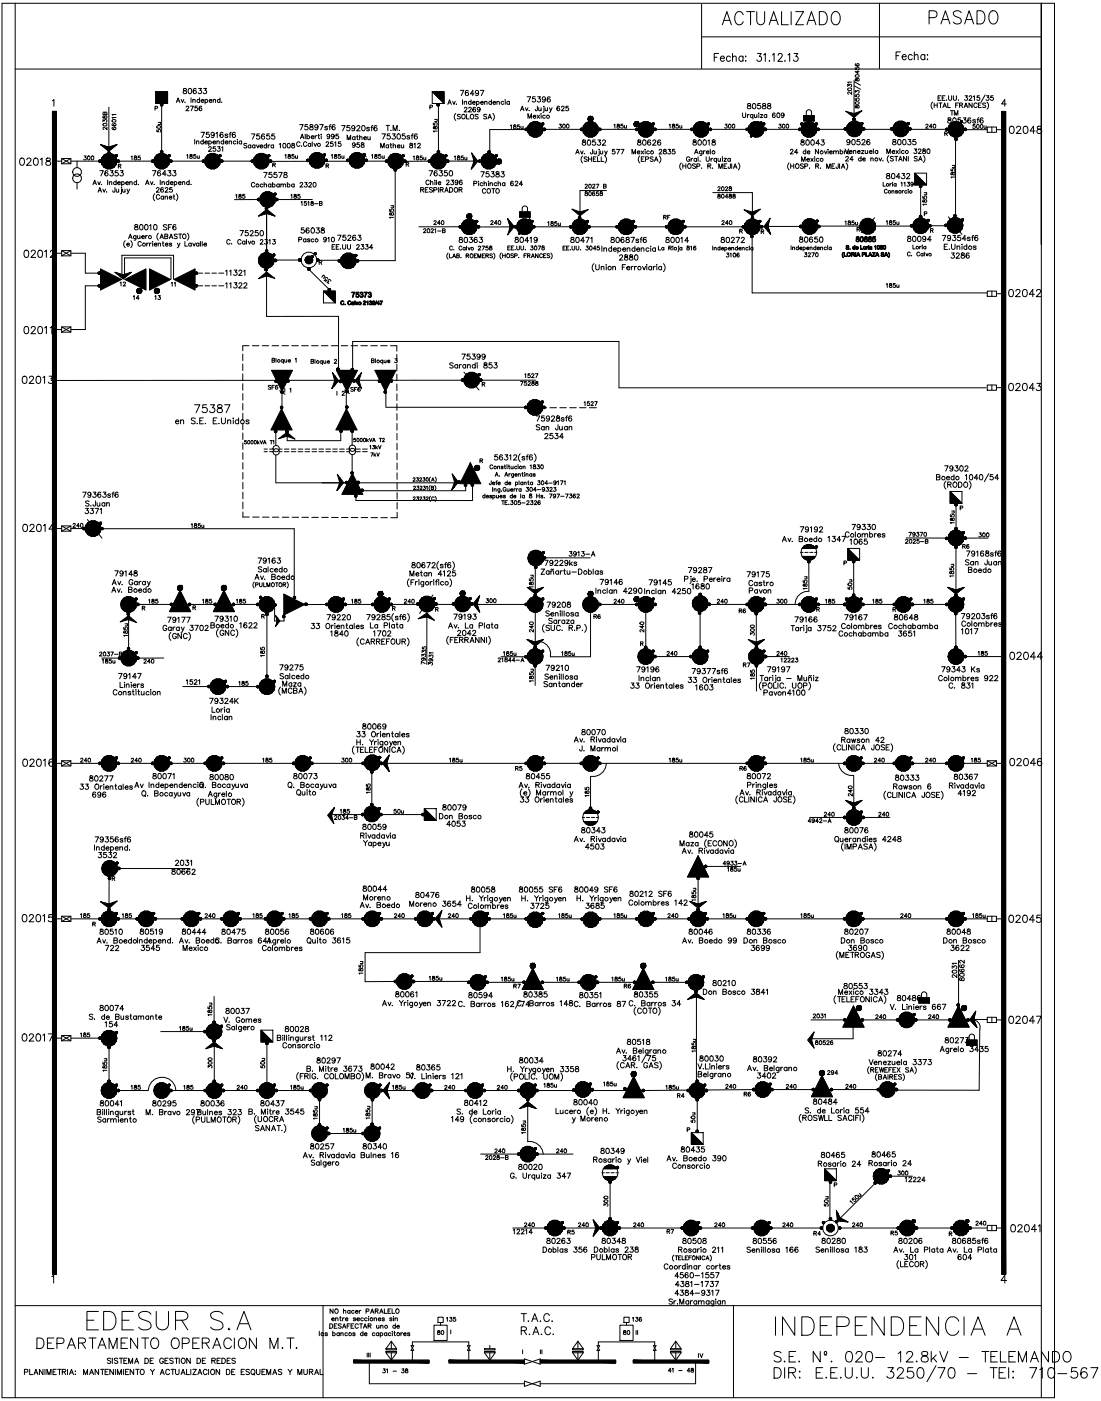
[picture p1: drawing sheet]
<svg xmlns="http://www.w3.org/2000/svg" width="233mm" height="297mm" viewBox="0 0 233 297" stroke-linecap="round" stroke-linejoin="round" font-family="sans-serif">
<g fill="none" stroke="#000" stroke-width=".21">
<path d="M.4 .7h223.2v295.6h-223.2zM3.2 .7v295.6M3.2 14.6h217.6M33 19.4h2.5v2.5h-2.5zM38.9 18.8v.3l.7 .4a.37 .37 0 0 1-.4 .4 .37 .37 0 0 1-.4-.4l.7-.5v-.2zM40 18.8a.55 .55 0 0 1 .7 .4 .55 .55 0 0 1-.4 .7l-.4-.2zM41.6 18.9l-.1-.1a.55 .55 0 0 0-.6 .4 .55 .55 0 0 0 .4 .7 .35 .35 0 0 0 .3-.4 .35 .35 0 0 0-.3-.3 .35 .35 0 0 0-.3 .3M42.1 18.8h.6l-.3 .4a.37 .37 0 0 1 .3 .6 .37 .37 0 0 1-.7-.1M43.2 18.8h.6l-.4 .4a.37 .37 0 0 1 .3 .6 .37 .37 0 0 1-.6-.1M91.6 19.4h2.5v2.5h-2.5zM91.6 19.4l2.5 2.5M97.6 19.2h.7l-.5 1.1"/>
<path d="M99.3 19.3l-.1-.1a.55 .55 0 0 0-.6 .4 .55 .55 0 0 0 .4 .7 .35 .35 0 0 0 .3-.3 .35 .35 0 0 0-.3-.4 .35 .35 0 0 0-.4 .3M100.5 19.9h-.8l.5-.7v1.1M101.5 19.5a.35 .35 0 0 1-.5 .3 .35 .35 0 0 1-.1-.5 .35 .35 0 0 1 .5 0l.1 .2a.53 .53 0 0 1-.5 .8l-.2-.2M101.8 19.2h.8l-.6 1.1M148.7 7.8h72M148.7 .9v13.6M151.4 12.1h.6M152.4 11.3h-1v1.7M152.7 12.4h.9a.43 .43 0 0 0-.5-.5 .43 .43 0 0 0-.4 .5v.1a.45 .45 0 0 0 .3 .5 .45 .45 0 0 0 .6-.2M153.1 5.2l1-2.7 1 2.7M153.5 4.3h1.2M154.9 12.1a.49 .49 0 0 0-.7 0 .49 .49 0 0 0 0 .7 .49 .49 0 0 0 .7 0"/>
<path d="M155.3 12.2l.4-.3 .3 .1 .1 1M155.3 11.3v1.7M157.5 12.1a.49 .49 0 0 0-.7 0 .49 .49 0 0 0 0 .7 .49 .49 0 0 0 .7 0M157.5 11.9v1.1M157.6 3.1a.92 .92 0 0 0-1.1-.6 .92 .92 0 0 0-.7 1 1.25 1.25 0 0 0 1.2 1.7l.6-.6M158.1 11.9v.2zM158.1 12.8v.2zM158.3 2.5h1.7M159.1 2.5v2.7M160.4 2.5v2a.84 .84 0 0 0 .9 .8 .84 .84 0 0 0 .8-.8v-2M160.6 11.3h.8l-.4 .7a.52 .52 0 0 1 .4 .8 .52 .52 0 0 1-.9-.1M161.9 11.7l.4-.4v1.7"/>
<path d="M163.1 5.2l.9-2.7 1 2.7M163.1 12.8v.2l.1-.1M163.4 4.3h1.2M163.8 11.7l.3-.4v1.7M165 11.7l.3-.4 .4 .1 .1 .3-.2 .5-.7 .8h1M165.7 2.5v2.7h1.4M166.4 12.8l-.1 .1h.2M167.1 11.7l.3-.4v1.7M167.7 2.5v2.7M168.4 11.3h.7l-.4 .7a.52 .52 0 0 1 .4 .8 .52 .52 0 0 1-.9-.1M168.7 2.5h1.7l-1.7 2.7h1.7M171.1 5.2l.9-2.7 1 2.7"/>
<path d="M171.4 4.3h1.2M173.7 2.5h.8a1.55 1.55 0 0 1 .9 1.4 1.55 1.55 0 0 1-.9 1.3h-.8zM176.7 2.6l.2-.1a1.25 1.25 0 0 1 1.2 1.7 .96 .96 0 0 1-.9 1.1 .96 .96 0 0 1-1-1.1 1.8 1.8 0 0 1 .5-1.6zM179.7 18.3v-.4l.3 .2a.28 .28 0 0 1 .5-.2 .28 .28 0 0 1-.1 .5M180.6 19.5v.5l-.6-.5-.3 .1 .2 .4M180.6 17.4h-.9l.2 .2M181.1 17.1v8.9M181.2 18.2l1.2 .7M181.2 17.3l1.2 .8M181.3 19.7v-.5l.3 .3a.29 .29 0 0 1 .5-.3 .28 .28 0 0 1-.1 .5M181.3 14.3v.4h.4a.3 .3 0 0 1 0-.4 .3 .3 0 0 1 .4 .1 .3 .3 0 0 1-.1 .4M181.4 16.7v.4h.1a.48 .48 0 0 1 .6-.4v.4a.48 .48 0 0 1-.6-.4z"/>
<path d="M181.4 13.5v.1a.37 .37 0 0 0 .3 .4 .37 .37 0 0 0 .3-.5 .26 .26 0 0 0-.4 .2 .26 .26 0 0 0 .3 .3M181.9 15v.6l-.6-.4h.8M186.5 .7v13.8M190 11.8h.5M190.9 11h-.9v1.7M191.3 12h.8v-.3a.49 .49 0 0 0-.7 .1 .49 .49 0 0 0 0 .7 .49 .49 0 0 0 .7-.1M193.4 11.8a.49 .49 0 0 0-.7 0 .49 .49 0 0 0 0 .7 .49 .49 0 0 0 .7-.1M193.8 11.9l.4-.3h.4v1.1M193.8 11v1.7M196.1 11.8a.49 .49 0 0 0-.7 0 .49 .49 0 0 0 0 .7 .49 .49 0 0 0 .7-.1M196.1 11.6v1.1M196.6 11.6v.1z"/>
<path d="M196.6 12.5v.2zM197 3.7h1.1a.74 .74 0 0 0 .6-.7 .74 .74 0 0 0-.6-.7h-1.1v2.8M199.5 5.1l.9-2.8 1 2.8M199.8 4.1h1.2M203.8 2.7a.91 .91 0 0 0-.9-.5 .91 .91 0 0 0-.8 .7l.3 .4 .9 .4a.68 .68 0 0 1 .5 .8 .68 .68 0 0 1-.6 .6h-.5l-.6-.4M204.5 5.1l1-2.8 .9 2.8M204.9 4.1h1.2M207.1 2.3h.9a1.55 1.55 0 0 1 .8 1.4 1.55 1.55 0 0 1-.8 1.4h-.9zM210.1 2.4l.3-.1a1.25 1.25 0 0 1 1.2 1.7 .97 .97 0 0 1-1 1.1 .97 .97 0 0 1-1-1.1 1.78 1.78 0 0 1 .5-1.6zM220.8 .7v295.6M4.4 33.6a.5 .5 0 0 1 .7 .2l.1 .4a.66 .66 0 0 1-.6 .8 .98 .98 0 0 1-.2-1.4zM5.7 33.9l.3-.4h.3l.3 .3-.2 .5-.8 .7h1"/>
<path d="M7.3 33.6a.5 .5 0 0 1 .7 .2l.1 .4a.66 .66 0 0 1-.6 .8 .98 .98 0 0 1-.2-1.4zM8.5 33.8l.4-.3v1.5M9.9 33.6v.4l.4 .2a.44 .44 0 0 1 .4 .4 .44 .44 0 0 1-.3 .4h-.5l-.2-.2a.76 .76 0 0 1 .9-.8l.1-.3a.58 .58 0 0 0-.8-.1zM11.1 21.4l.3-.3v1.4M11.1 23.6h.9v246.6h-.9zM12 34.2h1.1M13.1 33.6h1.9v1.1h-1.9zM13.1 33.6l1.9 1.1M15 34.2h5.9M15 33.6l-1.9 1.1M16.3 34.2v1.3M16.3 38.7v1.4"/>
<path d="M17.8 33.1h.5l-.3 .3a.28 .28 0 0 1 .2 .4 .28 .28 0 0 1-.5-.1M19.7 39.2l.4-1 .3 1M19.8 38.8h.5M20.7 38.5l.3 .7 .3-.7M21.2 36.2h.7l-.5 1.1M21.3 30.6l1.8 .6 1.7-.6-1.7 1.4zM21.5 39.1h.1M21.8 25.8v-.4l.4 .2a.28 .28 0 0 1 .4-.2 .28 .28 0 0 1-.1 .5M21.9 24.6v.4l.1 .1a.48 .48 0 0 1 .6-.5v.5a.48 .48 0 0 1-.6-.5zM22.2 24v-.2h-.3l-.1 .5h.9l-.2-.5h-.2l-.1 .5M22.7 26.9v.6l-.6-.5-.3 .1 .2 .4M22.8 38.2v1"/>
<path d="M22.9 36.4l-.1-.2a.55 .55 0 0 0-.6 .4 .55 .55 0 0 0 .3 .7 .35 .35 0 0 0 .4-.3 .35 .35 0 0 0-.3-.4 .35 .35 0 0 0-.4 .3M23.1 22.7v9.5M23.2 38.7l.2-.2 .3 .1v.6M23.2 38.5v.7M23.4 36.2h.6l-.3 .4a.37 .37 0 0 1 .2 .6 .37 .37 0 0 1-.6-.1M23.9 27l-.1 .1a.37 .37 0 0 0 .4 .4 .37 .37 0 0 0 .3-.5 .26 .26 0 0 0-.4 .2 .26 .26 0 0 0 .2 .3M23.9 26.2l-.1 .1a.37 .37 0 0 0 .4 .4 .37 .37 0 0 0 .3-.5 .26 .26 0 0 0-.4 .2 .26 .26 0 0 0 .2 .3M24.4 39.8l-.1 .9h-.3l-.1-.3M24.6 24.9h-.8l.1 .2M24.6 24.3h-.8l.1 .2M24.6 38.7a.31 .31 0 0 0-.4-.1 .31 .31 0 0 0 0 .5 .31 .31 0 0 0 .4-.1M24.6 38.2v1"/>
<path d="M25 38.8h.5a.33 .33 0 0 0-.5-.2 .33 .33 0 0 0 0 .6 .33 .33 0 0 0 .5-.2M25 36.2h-.5l-.1 .5a.39 .39 0 0 1 .6 0 .39 .39 0 0 1-.1 .5 .39 .39 0 0 1-.5-.1M25.1 35.2h.5v-.3l-.5-.1v.9M25.3 34.2h6.8M25.4 35.2l.2 .5M25.5 36.2h.6l-.3 .4a.37 .37 0 0 1 .3 .6 .37 .37 0 0 1-.7-.1M25.7 39.8h.1M25.8 38.7a.31 .31 0 0 1 .4-.1 .31 .31 0 0 1 0 .5 .31 .31 0 0 1-.4-.1M25.8 38.5v1M26.7 38.8h.5a.33 .33 0 0 0-.5-.2 .33 .33 0 0 0 0 .6 .33 .33 0 0 0 .5-.2M27.5 38.7l.2-.2 .3 .1v.6M27.5 38.5v.7"/>
<path d="M27.8 33.2l.2-.1v.8M28.5 33.1v.2a.47 .47 0 0 1 .5 .5h-.5a.47 .47 0 0 1 .5-.5l-.1-.2zM29 38.7a.31 .31 0 0 0-.5-.1 .31 .31 0 0 0 0 .5 .31 .31 0 0 0 .5-.1M29 38.2v1M29.3 39.1h.1M29.7 33.1h-.4v.3a.3 .3 0 0 1 .4 0 .3 .3 0 0 1 0 .5 .3 .3 0 0 1-.5-.2M30.9 39.2l.3-1 .4 1M31 38.8h.5M31.9 38.5l.3 .7 .2-.7M32.3 36.2h.8l-.6 1.1M32.7 39.1h.1M32.9 23l.4-.1 .1-.3-.5-.1v.9"/>
<path d="M33.2 27.5v.4l.4 .1a.3 .3 0 0 1 0-.5 .3 .3 0 0 1 .4 .1 .3 .3 0 0 1-.1 .4M33.5 26h.6M33.9 26l.1 .4h-.5M34 38.2v1M34 36.3v-.1a.55 .55 0 0 0-.7 .4 .55 .55 0 0 0 .4 .7 .35 .35 0 0 0 .4-.3 .35 .35 0 0 0-.3-.4 .35 .35 0 0 0-.4 .3M34.3 22.5v9.4M34.3 38.7l.3-.2 .2 .1 .1 .6M34.3 38.5v.7M34.6 39.9v-.1a.44 .44 0 0 0-.5 .4 .44 .44 0 0 0 .4 .5 .3 .3 0 0 0 0-.5 .3 .3 0 0 0-.4 .2M35.2 36.9h-.8l.6-.7v1.1M35.6 36.2h.6l-.3 .4a.37 .37 0 0 1 .3 .6 .37 .37 0 0 1-.7-.1M35.8 38.6a.31 .31 0 0 0-.5 0 .31 .31 0 0 0 0 .5 .31 .31 0 0 0 .5-.1"/>
<path d="M35.8 38.2v1M36.1 38.8h.6a.31 .31 0 0 0-.4-.3 .31 .31 0 0 0-.3 .4 .31 .31 0 0 0 .3 .3l.4-.2M36.5 39.8h-.5v.4a.34 .34 0 0 1 .5 0 .34 .34 0 0 1-.1 .5 .34 .34 0 0 1-.5-.1M36.5 34.2h45.3M36.7 36.2h.6l-.4 .4a.37 .37 0 0 1 .3 .6 .37 .37 0 0 1-.6-.1M36.9 38.6a.31 .31 0 0 1 .5 0 .31 .31 0 0 1 0 .5 .31 .31 0 0 1-.5-.1M36.9 38.5v1M37.4 21.7l.4-.9 .3 .9M37.5 21.4h.5M37.8 38.8h.6a.31 .31 0 0 0-.3-.3 .31 .31 0 0 0-.3 .3 .31 .31 0 0 0 .3 .4l.3-.2M38.4 21.1l.3 .6 .3-.6M38.7 38.7l.2-.2 .2 .1 .1 .6"/>
<path d="M38.7 38.5v.7M39.2 21.6v.1M39.5 22.7l.1-.2h.2l.2 .3-.6 .7h.7M39.6 32.9l.2-.2v.9M40.1 38.6a.31 .31 0 0 0-.5 0 .31 .31 0 0 0 0 .5 .31 .31 0 0 0 .5-.1M40.1 38.2v1M40.3 32.8v.1a.48 .48 0 0 1 .4 .6h-.4a.48 .48 0 0 1 .4-.6v-.1zM40.3 22.5h.7l-.5 1M40.5 39.1h.1M40.5 20.8v.9M40.9 21.3l.2-.2h.2l.1 .6M40.9 21.1v.6"/>
<path d="M41.3 29.6v.9M41.5 32.7h-.4v.4a.3 .3 0 0 1 .4 0 .3 .3 0 0 1-.1 .4 .3 .3 0 0 1-.4-.1M41.7 30.1l.2-.2h.2l.1 .6M41.7 29.9v.6M41.8 33l.1 .5 .3-.1M41.8 22.5h-.4l-.1 .4a.34 .34 0 0 1 .5 0 .34 .34 0 0 1 0 .5 .34 .34 0 0 1-.5-.1M42.2 33v.6M42.3 21.2a.31 .31 0 0 0-.4 0 .31 .31 0 0 0 0 .4 .31 .31 0 0 0 .4 0M42.3 20.8v.9M42.6 28h.8l-.6 1.2M42.6 21.4h.6a.31 .31 0 0 0-.3-.3 .31 .31 0 0 0-.3 .3 .31 .31 0 0 0 .3 .3l.3-.1M42.8 22.6l-.1-.1a.44 .44 0 0 0-.5 .5 .44 .44 0 0 0 .5 .4 .3 .3 0 0 0 0-.5 .3 .3 0 0 0-.5 .2"/>
<path d="M43.1 30a.31 .31 0 0 0-.5 0 .31 .31 0 0 0 0 .4 .31 .31 0 0 0 .5 0M43.1 29.6v.9M43.4 30.2h.6a.31 .31 0 0 0-.4-.3 .31 .31 0 0 0-.2 .3 .31 .31 0 0 0 .3 .3l.3-.1M43.5 21.2a.31 .31 0 0 1 .4 0 .31 .31 0 0 1 0 .4 .31 .31 0 0 1-.4 0M43.5 21.1v1M44.2 31.3l.2-.2 .4 .2-.6 .8h.6M44.3 30a.31 .31 0 0 1 .4 0 .31 .31 0 0 1 0 .4 .31 .31 0 0 1-.4 0M44.3 29.9v1M44.3 28h-.5l-.1 .5a.39 .39 0 0 1 .6 0 .39 .39 0 0 1-.1 .6 .39 .39 0 0 1-.5-.1M44.4 21.4h.5a.31 .31 0 0 0-.3-.3 .31 .31 0 0 0-.3 .3 .31 .31 0 0 0 .3 .3l.3-.1M45.1 30.2h.6a.31 .31 0 0 0-.3-.3 .31 .31 0 0 0-.3 .3 .31 .31 0 0 0 .3 .3l.3-.1M45.2 21.3l.2-.2h.3v.6"/>
<path d="M45.2 21.1v.6M45.4 28.4a.35 .35 0 0 1-.5 .3 .35 .35 0 0 1-.1-.5 .35 .35 0 0 1 .6 0v.2a.53 .53 0 0 1-.4 .8l-.2-.2M45.7 31.1h-.5v.4a.35 .35 0 0 1 .5 0 .35 .35 0 0 1-.1 .5 .35 .35 0 0 1-.5-.1M45.8 28.3l.3-.3v1.2M46 30.1l.2-.2h.2l.1 .6M46 29.9v.6M46.1 31.1h.6l-.3 .4a.32 .32 0 0 1 .2 .5 .32 .32 0 0 1-.5-.1M46.6 21.2a.31 .31 0 0 0-.4 0 .31 .31 0 0 0 0 .4 .31 .31 0 0 0 .4 0M46.6 20.8v.9M47 31.3l.2-.2v1M47 21.6l.1 .1M47.3 28.2l-.1-.1a.55 .55 0 0 0-.6 .4 .55 .55 0 0 0 .4 .7 .35 .35 0 0 0 .3-.4 .35 .35 0 0 0-.3-.3 .35 .35 0 0 0-.4 .3"/>
<path d="M47.4 30a.31 .31 0 0 0-.4 0 .31 .31 0 0 0 0 .4 .31 .31 0 0 0 .4 0M47.4 29.6v.9M47.7 30.2h.6a.31 .31 0 0 0-.3-.3 .31 .31 0 0 0-.3 .3 .31 .31 0 0 0 .3 .3l.3-.1M48.3 28.6l-.2-.2-.3 .1v.2l.4 .1 .1 .2-.2 .2-.4-.2M48.6 30.1l.2-.2h.2l.1 .6M48.6 29.9v.6M48.6 28.4h.4M49 28l-.2 .3v.9M49.9 28.2l-.1-.1a.55 .55 0 0 0-.6 .4 .55 .55 0 0 0 .4 .7 .35 .35 0 0 0 .3-.4 .35 .35 0 0 0-.3-.3 .35 .35 0 0 0-.4 .3M50 30a.31 .31 0 0 0-.4 0 .31 .31 0 0 0 0 .4 .31 .31 0 0 0 .4 0M50.3 29.6h.1M50.3 29.9v.6"/>
<path d="M51.2 30a.31 .31 0 0 0-.4 0 .31 .31 0 0 0 0 .4 .31 .31 0 0 0 .4 0M51.2 29.9v.6M52.3 30.5l-.2-.1-.4 .1 .1 .3 .5 .3-.2 .3-.4-.2M53.2 30.9a.31 .31 0 0 0-.5-.1 .31 .31 0 0 0 0 .5 .31 .31 0 0 0 .5-.1M53.2 30.7v.7M53.3 28.4h.7l-.5 1.1M54 38.9a.36 .36 0 0 0-.4-.2 .36 .36 0 0 0-.3 .4v.2a.36 .36 0 0 0 .3 .4 .36 .36 0 0 0 .4-.3M54.1 30.9a.31 .31 0 0 0-.5-.1 .31 .31 0 0 0 0 .5 .31 .31 0 0 0 .5-.1M54.1 30.7v.7M54.4 30.7l.3 .7 .2-.7M55 28.4h-.5l-.1 .5a.39 .39 0 0 1 .6 0 .39 .39 0 0 1-.1 .6 .39 .39 0 0 1-.5-.2M55.1 31h.6a.31 .31 0 0 0-.4-.3 .31 .31 0 0 0-.2 .4 .31 .31 0 0 0 .3 .3l.3-.2"/>
<path d="M55.7 39.1a.31 .31 0 0 0-.4 0 .31 .31 0 0 0 0 .5 .31 .31 0 0 0 .4-.1M55.9 36.5h.7l-.5 1.2M56 39.2l.2-.2 .3 .1v.6M56 38.7v1M56.1 28.6l-.1-.2a.55 .55 0 0 0-.6 .4 .55 .55 0 0 0 .3 .7 .35 .35 0 0 0 .4-.3 .35 .35 0 0 0-.3-.4 .35 .35 0 0 0-.4 .3M56.5 30.9a.31 .31 0 0 0-.4-.1 .31 .31 0 0 0 0 .5 .31 .31 0 0 0 .4-.1M56.5 30.4v1M56.8 30.7v.7M57.1 28.4h-.5l-.1 .5a.39 .39 0 0 1 .6 0 .39 .39 0 0 1 0 .6 .39 .39 0 0 1-.6-.2M57.2 30.7l-.4 .3M57.4 39.1a.31 .31 0 0 0-.4 0 .31 .31 0 0 0 0 .5 .31 .31 0 0 0 .4-.1M57.4 39v.7"/>
<path d="M57.6 36.5h-.5l-.1 .5a.39 .39 0 0 1 .6 0 .39 .39 0 0 1-.1 .6 .39 .39 0 0 1-.5-.1M57.8 39.1a.31 .31 0 0 1 .4 0 .31 .31 0 0 1 0 .5 .31 .31 0 0 1-.4-.1M57.8 38.7v1M57.8 35l.5-.1v-.3h-.5v.8M58 30.9a.31 .31 0 0 0-.5-.1 .31 .31 0 0 0 0 .5 .31 .31 0 0 0 .5-.1M58 30.7v.7M58.1 35l.3 .4M58.2 28.4h-.5l-.1 .5a.39 .39 0 0 1 .6 0 .39 .39 0 0 1-.1 .6 .39 .39 0 0 1-.5-.2M58.7 36.5h-.6v.5a.39 .39 0 0 1 .6 0 .39 .39 0 0 1-.1 .6 .39 .39 0 0 1-.6-.1M59.1 36.5h.7l-.5 1.2M59.2 39.1a.31 .31 0 0 0-.5 0 .31 .31 0 0 0 0 .5 .31 .31 0 0 0 .5-.1M59.2 39v.7"/>
<path d="M59.2 30.6l.2-.2v1M59.5 39.2l.3-.2 .2 .1v.6M59.5 39v.7M60 39.2l.3-.2 .2 .1 .1 .6M60.1 30.4a.45 .45 0 0 1 .5 .5 .45 .45 0 0 1-.5 .4l-.1-.3zM60.3 36.6v.3a.46 .46 0 0 1 .5 .2 .46 .46 0 0 1 0 .5h-.5a.46 .46 0 0 1 0-.5 .46 .46 0 0 1 .5-.2v-.3zM60.4 32.9l.2-.2v.9M60.9 39.1a.31 .31 0 0 1 .5 0 .31 .31 0 0 1 0 .5 .31 .31 0 0 1-.5-.1M60.9 38.7v1M61 30.4a.45 .45 0 0 1 .5 .5 .45 .45 0 0 1-.5 .4l-.1-.3zM61.1 32.8v.1a.48 .48 0 0 1 .5 .6h-.5a.34 .34 0 0 1 0-.4 .34 .34 0 0 1 .4-.1v-.2zM61.9 30.4v.3l.6 .3a.33 .33 0 0 1-.4 .4 .33 .33 0 0 1-.3-.4l.6-.4v-.2z"/>
<path d="M62.3 32.7h-.4v.4a.3 .3 0 0 1 .4 0 .3 .3 0 0 1 0 .4 .3 .3 0 0 1-.5-.1M62.4 39.1a.31 .31 0 0 0-.5 0 .31 .31 0 0 0 0 .5 .31 .31 0 0 0 .5-.1M62.4 39v.7M62.6 33l.1 .5 .4-.1M63.1 33v.6M63.5 26.4h.8l-.6 1.1M63.6 30.3a.36 .36 0 0 0-.4-.2 .36 .36 0 0 0-.3 .3v.3a.36 .36 0 0 0 .3 .3 .36 .36 0 0 0 .4-.2M63.6 38.9l.1-.2h.3l.2 .3-.6 .7h.6M63.7 29.4l.4-1 .3 1M63.8 29.1h.5M63.9 30.9l.1 .1M64.6 38.7h.5l-.3 .4a.32 .32 0 0 1 .3 .5 .32 .32 0 0 1-.6-.1"/>
<path d="M64.7 28.4v1M65 30.3a.36 .36 0 0 0-.4-.2 .36 .36 0 0 0-.3 .3v.3a.36 .36 0 0 0 .3 .3 .36 .36 0 0 0 .4-.2M65.1 28.9a.31 .31 0 0 1 .4 0 .31 .31 0 0 1 0 .4 .31 .31 0 0 1-.4 0M65.1 28.4v1M65.2 26.4h-.5l-.1 .5a.39 .39 0 0 1 .6 0 .39 .39 0 0 1 0 .6 .39 .39 0 0 1-.6-.2M65.5 38.9l.1-.2h.3l.1 .3-.6 .7h.7M65.8 26.5v.3a.46 .46 0 0 1 .5 .1 .46 .46 0 0 1 0 .6h-.5a.46 .46 0 0 1 0-.6 .46 .46 0 0 1 .5-.1v-.3zM65.9 30.5a.31 .31 0 0 0-.5 0 .31 .31 0 0 0 0 .4 .31 .31 0 0 0 .5 0M65.9 30.4v.6M66 29h.5a.31 .31 0 0 0-.3-.2 .31 .31 0 0 0-.3 .3 .31 .31 0 0 0 .3 .3l.3-.1M66.2 30.1v.9M66.5 38.7a.45 .45 0 0 1 .5 .5 .45 .45 0 0 1-.5 .4l-.1-.4z"/>
<path d="M66.6 30.4l.2 .6 .3-.6M66.8 28.8v.6M67.2 28.8l-.4 .2M67.4 28.8h.3M67.4 26.8a.35 .35 0 0 1-.5 .3 .35 .35 0 0 1-.1-.5 .35 .35 0 0 1 .6 0v.2a.53 .53 0 0 1-.4 .7l-.2-.1M67.5 28.4v.8l.3 .2M67.8 26.4h.7l-.5 1.1M68.1 28.5h.1M68.1 28.8v.6M69.1 30.3l.2-.2 .4 .2-.6 .7h.6M69.1 35.2l.5-.1v-.3h-.5v.8M69.4 35.2l.3 .4"/>
<path d="M69.4 27l-.2-.2h-.3v.3l.5 .1v.2l-.2 .1-.4-.1M69.7 26.8h.4M69.9 28.8a.3 .3 0 0 1-.4 .2 .3 .3 0 0 1-.1-.5 .3 .3 0 0 1 .5 .1l-.1 .8-.4-.1M70.2 26.4l-.3 .2v.9M70.2 32.9l.2-.2v.9M70.6 30.1h-.5v.4a.34 .34 0 0 1 .5 0 .34 .34 0 0 1-.1 .5 .34 .34 0 0 1-.5-.1M70.8 28.8a.3 .3 0 0 1-.4 .2 .3 .3 0 0 1-.1-.5 .3 .3 0 0 1 .5 .1l-.1 .8-.4-.1M70.9 30.3l.3-.2v.9M71 32.8l-.1 .1a.47 .47 0 0 1 .5 .6h-.4a.34 .34 0 0 1 0-.4 .34 .34 0 0 1 .4-.1v-.2zM71 26.6v-.1a.55 .55 0 0 0-.7 .4 .55 .55 0 0 0 .4 .6 .35 .35 0 0 0 .4-.3 .35 .35 0 0 0-.3-.4 .35 .35 0 0 0-.4 .4M71.7 28.4h-.4l-.1 .5a.34 .34 0 0 1 .5 0 .34 .34 0 0 1 0 .5 .34 .34 0 0 1-.5-.2M72.2 32.7h-.4l-.1 .4a.29 .29 0 0 1 .5 0 .29 .29 0 0 1-.1 .4 .29 .29 0 0 1-.4-.1"/>
<path d="M72.2 30.1h-.4l-.1 .4a.34 .34 0 0 1 .6 0 .34 .34 0 0 1-.1 .5 .34 .34 0 0 1-.5-.1M72.4 26.6h.8l-.6 1.1M72.5 33v.5l.4-.1M72.9 33v.6M73.6 29.6v-1l.4 1 .3-1v1M74.1 26.6h-.5l-.1 .5a.39 .39 0 0 1 .6 0 .39 .39 0 0 1 0 .6 .39 .39 0 0 1-.6-.2M75.2 27a.35 .35 0 0 1-.4 .3 .35 .35 0 0 1-.2-.6 .35 .35 0 0 1 .6 .1v.2a.53 .53 0 0 1-.4 .7l-.2-.1M75.3 29.1a.31 .31 0 0 0-.5 0 .31 .31 0 0 0 0 .4 .31 .31 0 0 0 .5 0M75.3 29v.6M75.3 30.6a.3 .3 0 0 1-.4 .3 .3 .3 0 0 1-.1-.5 .3 .3 0 0 1 .5 0l-.1 .8-.5-.1M75.6 29h.3M75.7 26.9l.2-.3 .4 .2-.7 .9h.8"/>
<path d="M75.7 28.6v.8l.3 .2M76.2 30.3h-.5v.4a.34 .34 0 0 1 .5 0 .34 .34 0 0 1-.1 .5 .34 .34 0 0 1-.5-.1M76.2 29.2l.3-.2h.2l.1 .6M76.2 28.6v1M76.7 30.3v.3l.5 .3a.32 .32 0 0 1-.3 .4 .32 .32 0 0 1-.3-.4l.6-.4-.1-.2zM76.8 26.7a.55 .55 0 0 1 .7 .4 .55 .55 0 0 1-.4 .6l-.4-.2zM77 32.5l.6 .7M77.1 29.3h.6a.31 .31 0 0 0-.4-.3 .31 .31 0 0 0-.2 .3 .31 .31 0 0 0 .3 .3l.3-.1M78 29v.6h.2l.3-.2M78.3 27.2l-.2-.2-.4 .2 .6 .2v.3h-.4l-.2-.1M78.5 29v.6M78.6 27h.4"/>
<path d="M78.8 32.9l.2-.2v.9M79.1 26.6l-.3 .2v.9M79.5 32.8v.1a.48 .48 0 0 1 .4 .6h-.4a.48 .48 0 0 1 .4-.6v-.1zM79.9 26.8v-.1a.55 .55 0 0 0-.7 .4 .55 .55 0 0 0 .4 .6 .35 .35 0 0 0 .4-.3 .35 .35 0 0 0-.4-.3 .35 .35 0 0 0-.3 .3M80.7 32.7h-.4v.4a.3 .3 0 0 1 .4 0 .3 .3 0 0 1-.1 .4 .3 .3 0 0 1-.4-.1M80.7 31.4v-1l.4 1 .3-1v1M81 28.4h.7l-.5 1.1M81 33l.1 .5 .3-.1M81.4 33v.6M81.9 26.6h.7M82.2 26.6v1.1M82.4 30.8a.31 .31 0 0 0-.5 0 .31 .31 0 0 0 0 .5 .31 .31 0 0 0 .5-.1"/>
<path d="M82.4 30.7v.7M82.7 28.4h-.6v.5a.39 .39 0 0 1 .6-.1 .39 .39 0 0 1-.1 .6 .39 .39 0 0 1-.6-.1M82.7 30.7h.3M82.8 30.4v.8l.3 .2M82.9 27.6v.1M83.2 28.4h.6l-.3 .4a.37 .37 0 0 1 .2 .6 .37 .37 0 0 1-.6-.1M83.3 27.7v-1.1l.5 1.1 .4-1.1v1.1M83.4 30.9l.2-.2 .2 .1 .1 .6M83.4 30.4v1M83.8 35.6v19.7h-7.8M84.2 31h.6a.33 .33 0 0 0-.5-.2 .33 .33 0 0 0 0 .6 .33 .33 0 0 0 .5-.2M84.3 28.4a.55 .55 0 0 1 .7 .4 .55 .55 0 0 1-.4 .7l-.4-.2z"/>
<path d="M84.7 27.6v.1M85.1 30.7v.6l.3 .1 .2-.2M85.6 30.7v.7M85.9 28.4h-.6v.5a.39 .39 0 0 1 .6 0 .39 .39 0 0 1-.1 .5 .39 .39 0 0 1-.6-.1M86.1 34.8h.5v-.3l-.5-.1v.9M86.4 34.8l.3 .5M86.9 28.9l-.2-.1-.4 .1 .5 .3v.2l-.3 .1-.2-.2M86.9 30.4v.3l.6 .3a.33 .33 0 0 1-.3 .4 .33 .33 0 0 1-.4-.4l.6-.4v-.2zM87.2 28.8h.4M87.6 33.2l.2-.1v.8M87.6 28.4l-.3 .2v.9M87.8 30.6l.2-.2v1"/>
<path d="M88.3 33.1v.2a.47 .47 0 0 1 .5 .5h-.5a.47 .47 0 0 1 .5-.5l-.1-.2zM88.5 28.5l-.1-.1a.55 .55 0 0 0-.7 .4 .55 .55 0 0 0 .4 .7 .35 .35 0 0 0 .4-.3 .35 .35 0 0 0-.3-.4 .35 .35 0 0 0-.4 .3M88.6 30.6l.1-.2 .4 .2-.6 .8h.7M89.5 33.1h-.4v.3a.3 .3 0 0 1 .4 0 .3 .3 0 0 1 0 .5 .3 .3 0 0 1-.5-.2M89.8 33.3l.1 .6 .4-.2M90.3 33.3v.6M90.8 39.8h-.6v.9h.6M91 36.2h.7l-.5 1.1M91 38.4a.36 .36 0 0 0-.4-.2 .36 .36 0 0 0-.3 .4v.2a.36 .36 0 0 0 .3 .4 .36 .36 0 0 0 .4-.3M91.1 22.7h.5l.1-.3-.6-.1v.8M91.2 34.2h-5.9M91.3 38.7l.2-.2 .2 .1 .1 .6"/>
<path d="M91.3 38.2v1M91.7 39.9l-.2-.1-.5 .1 .1 .2 .5 .3 .1 .2-.2 .1-.5-.1M91.9 26.1v.4h.3a.3 .3 0 0 1 0-.4 .3 .3 0 0 1 .5 0 .3 .3 0 0 1-.2 .5M91.9 26.9v.4h.2a.44 .44 0 0 1 .6-.4l-.1 .4a.47 .47 0 0 1-.5-.5zM92.1 25.3h.6M92.2 38.2h.1M92.2 38.5v.7M92.5 38.2v1M92.5 25.3l.2 .4-.6 .1M92.7 36.4l-.1-.2a.55 .55 0 0 0-.6 .4 .55 .55 0 0 0 .4 .7 .35 .35 0 0 0 .3-.3 .35 .35 0 0 0-.3-.4 .35 .35 0 0 0-.4 .3M92.7 27.8h-.8l.1 .2M92.9 38.8h.6a.33 .33 0 0 0-.5-.2 .33 .33 0 0 0 0 .6 .33 .33 0 0 0 .5-.2"/>
<path d="M92.9 39.8v.9M93 22.5v9.4M93.2 36.2h.6l-.3 .4a.37 .37 0 0 1 .2 .6 .37 .37 0 0 1-.6-.1M94.7 38.4l.2-.2 .3 .2-.6 .8h.7M94.8 36.2h-.5l-.1 .5a.39 .39 0 0 1 .6 0 .39 .39 0 0 1-.1 .5 .39 .39 0 0 1-.5-.1M94.9 22.1l.4-.9 .4 .9M95.1 21.8h.4M95.3 39.8h.3a.52 .52 0 0 1 .4 .5 .52 .52 0 0 1-.4 .4h-.3zM95.4 36.2a.55 .55 0 0 1 .6 .4 .55 .55 0 0 1-.4 .7l-.3-.2-.1-.4zM95.6 38.2h.6l-.3 .4a.32 .32 0 0 1 .2 .5 .32 .32 0 0 1-.6-.1M96 21.5l.2 .6 .3-.6M96.3 33.2l.2-.1v.8"/>
<path d="M96.6 24a1.01 1.01 0 0 0 0 1.5M96.8 22v.1M97 33.1v.2a.48 .48 0 0 1 .5 .5l-.5 .1a.34 .34 0 0 1 0-.4 .34 .34 0 0 1 .4-.2v-.2zM97.1 38.5a.3 .3 0 0 1-.4 .3 .3 .3 0 0 1-.2-.5 .3 .3 0 0 1 .5 0l-.1 .8-.4-.1M97.6 24.4l-.2-.2-.4 .2v.2l.6 .3-.2 .3-.4-.1M98 38.3l-.1-.1a.45 .45 0 0 0-.5 .5 .45 .45 0 0 0 .5 .4 .3 .3 0 0 0 0-.5 .3 .3 0 0 0-.5 .2M98.1 21.2v.9M98.2 33.1h-.4v.3a.3 .3 0 0 1 .4 0 .3 .3 0 0 1 0 .5 .3 .3 0 0 1-.5-.2M98.4 21.7l.3-.2h.2v.6M98.4 21.5v.6M98.4 23l.2-.3 .4 .2-.6 .8h.6M98.5 33.3l.1 .6 .4-.2"/>
<path d="M98.9 24.2v1h.6M99 33.3v.6M99.4 23l.2-.3 .3 .2-.6 .8h.7M99.9 21.6a.31 .31 0 0 0-.5 0 .31 .31 0 0 0 0 .4 .31 .31 0 0 0 .5 0M99.9 21.2v.9M100.2 21.8h.5a.33 .33 0 0 0-.5-.2 .33 .33 0 0 0 0 .5 .33 .33 0 0 0 .5-.1M100.4 38.9h.6v-.4l-.6-.1v1M100.8 22.9v-.1a.45 .45 0 0 0-.6 .4 .45 .45 0 0 0 .5 .5 .3 .3 0 0 0 0-.5 .3 .3 0 0 0-.4 .2M101 21.6a.31 .31 0 0 1 .5 0 .31 .31 0 0 1 0 .4 .31 .31 0 0 1-.5 0M101 21.5v1M101.4 24.4l-.3-.2-.4 .2 .1 .2 .6 .3-.3 .3-.4-.1M101.4 38.5h.1"/>
<path d="M101.5 38.7v.7M101.7 34.2h-6.5M101.8 23.1a.3 .3 0 0 1-.4 .2 .3 .3 0 0 1-.2-.4 .3 .3 0 0 1 .5 0l-.1 .8-.4-.1M101.9 21.8h.6a.33 .33 0 0 0-.5-.2 .33 .33 0 0 0 0 .5 .33 .33 0 0 0 .5-.1M101.9 36.4h.8l-.6 1.1M102.3 38.9a.31 .31 0 0 0-.4-.1 .31 .31 0 0 0 0 .5 .31 .31 0 0 0 .4-.1M102.6 38.9l.3-.2 .2 .1v.6M102.6 38.4v1M102.8 21.7l.2-.2h.2l.1 .6M102.8 21.5v.6M103.2 24.4l-.2-.2-.5 .2 .1 .2 .6 .3-.2 .3-.5-.1M103.5 25.2l.3-1 .4 1"/>
<path d="M103.5 38.5h.1M103.6 38.7v.7M103.6 24.9h.5M103.6 36.4h-.5l-.1 .5a.39 .39 0 0 1 .6 0 .39 .39 0 0 1 0 .6 .39 .39 0 0 1-.6-.2M103.9 38.9l.2-.2 .2 .1 .1 .6M103.9 38.7v.7M104.2 36.4h.5l-.3 .4a.37 .37 0 0 1 .3 .6 .37 .37 0 0 1-.6-.1M104.2 21.6a.31 .31 0 0 0-.5 0 .31 .31 0 0 0 0 .4 .31 .31 0 0 0 .5 0M104.2 21.2v.9M104.3 40h.6M104.5 24a1 1 0 0 1 0 1.5M104.5 21.8h.6a.33 .33 0 0 0-.5-.2 .33 .33 0 0 0 0 .5 .33 .33 0 0 0 .5-.1"/>
<path d="M104.6 40v1M105.2 36.5v.3l.7 .4a.37 .37 0 0 1-.4 .3 .37 .37 0 0 1-.4-.3l.7-.5v-.2zM105.3 38.9a.31 .31 0 0 0-.4-.1 .31 .31 0 0 0 0 .5 .31 .31 0 0 0 .4-.1M105.4 21.7l.2-.2h.2l.1 .6M105.4 21.5v.6M105.6 38.9l.2-.2 .3 .1v.6M105.6 38.4v1M106.3 36.4h.6l-.3 .4a.37 .37 0 0 1 .2 .6 .37 .37 0 0 1-.6-.1M106.8 21.6a.31 .31 0 0 0-.5 0 .31 .31 0 0 0 0 .4 .31 .31 0 0 0 .5 0M107 38.9a.31 .31 0 0 0-.4-.1 .31 .31 0 0 0 0 .5 .31 .31 0 0 0 .4-.1M107 38.7v.7M107.1 21.2h.1"/>
<path d="M107.1 21.5v.6M108 21.6a.31 .31 0 0 0-.5 0 .31 .31 0 0 0 0 .4 .31 .31 0 0 0 .5 0M108 21.5v.6M108.2 26.6l.2-.1v.8M108.8 38.5a.44 .44 0 0 0-.6 .4 .44 .44 0 0 0 .5 .4 .3 .3 0 0 0 0-.5 .3 .3 0 0 0-.5 .3M108.9 26.5v.2a.47 .47 0 0 1 .5 .5h-.5a.47 .47 0 0 1 .5-.5l-.1-.2zM109.2 38.6l.2-.2 .4 .2-.6 .8h.6M110.1 26.5h-.4v.3a.3 .3 0 0 1 .4 0 .3 .3 0 0 1 0 .5 .3 .3 0 0 1-.4-.1M110.4 23.5l.3-1 .4 1M110.5 26.8v.5l.4-.1M110.5 23.2h.5M110.8 39.1h-.7l.5-.7v1"/>
<path d="M110.9 26.8v.5M111.4 22.8l.3 .7 .2-.7M111.5 27.5h-7.7v6.2M111.8 20.5h.7l-.5 1.1M111.9 25.1v-1l.4 1 .4-1v1M112.2 23.4h.1M113 24.7h.6a.33 .33 0 0 0-.5-.1 .33 .33 0 0 0 0 .5 .33 .33 0 0 0 .5-.2M113.5 20.5h-.6v.5a.39 .39 0 0 1 .6 0 .39 .39 0 0 1-.1 .6 .39 .39 0 0 1-.6-.2M113.9 24.4l.5 .7M113.9 22.5v.9h-.3l-.1-.2M114 20.5h.6l-.3 .4a.37 .37 0 0 1 .2 .6 .37 .37 0 0 1-.6-.1M114.2 22.8l.1 .6 .2 .1 .2-.2"/>
<path d="M114.4 24.4l-.5 .7M114.7 24.1h.1M114.7 24.4v.7M114.7 22.8v.7M115.3 22.6h.1M115.3 22.8v.8l-.2 .2M115.6 22.8v.6l.2 .1 .3-.2M115.6 24.6a.31 .31 0 0 0-.5-.1 .31 .31 0 0 0 0 .5 .31 .31 0 0 0 .5-.1M115.6 20.9a.35 .35 0 0 1-.4 .3 .35 .35 0 0 1-.2-.6 .35 .35 0 0 1 .6 .1v.2a.53 .53 0 0 1-.4 .7l-.2-.1M115.7 27.4h7.3M116.1 22.8v.7M116.5 22.8l.3 .7"/>
<path d="M116.6 20.7v-.1a.55 .55 0 0 0-.7 .4 .55 .55 0 0 0 .4 .6 .35 .35 0 0 0 .4-.3 .35 .35 0 0 0-.3-.4 .35 .35 0 0 0-.4 .4M117 22.8l-.4 1h-.2M118.6 26.3h.4l-.2 .3a.28 .28 0 0 1 .2 .5 .28 .28 0 0 1-.5-.1M118.6 22.7v-.1a.44 .44 0 0 0-.5 .4 .44 .44 0 0 0 .4 .4 .3 .3 0 0 0 0-.5 .3 .3 0 0 0-.4 .3M119 22.7l.2-.2 .4 .2-.6 .8h.7M120.5 22.5h-.5v.4a.34 .34 0 0 1 .5 0 .34 .34 0 0 1-.1 .5 .34 .34 0 0 1-.5-.1M122.1 32.6l.3-.9 .4 .9M122.2 32.3h.5M123.1 32l.3 .6 .2-.6M123.5 33.1a1 1 0 0 0 0 1.5M123.5 29.7v.3a.46 .46 0 0 1 .6 .2 .46 .46 0 0 1 0 .5h-.6a.46 .46 0 0 1 .1-.5 .46 .46 0 0 1 .5-.2v-.3zM123.9 32.6h.1"/>
<path d="M124.1 39.3l.3-.2 .1 .2-.5 .6h.6M124.5 33.4l-.2-.1-.5 .1 .1 .2 .6 .4-.2 .2-.5-.1M124.7 29.7a.55 .55 0 0 1 .6 .4 .55 .55 0 0 1-.4 .7l-.3-.2zM124.8 33.3v.9M124.8 33.7h.6M125.4 33.3v.9M125.6 31.7v.9h-.3l-.1-.3M125.6 39.3l.4-.2 .1 .2-.5 .6h.6M125.8 33.7h.4M125.9 32l.1 .6h.2l.2-.1M126.2 29.7h-.5l-.1 .5a.39 .39 0 0 1 .6-.1 .39 .39 0 0 1-.1 .6 .39 .39 0 0 1-.5-.1M126.4 33.3h-.6v.9h.6"/>
<path d="M126.4 39.1h.6l-.4 .8M126.4 32v.6M126.7 33.3v.9h.5M126.7 29.7h.6l-.3 .4a.37 .37 0 0 1 .3 .6 .37 .37 0 0 1-.7-.1M127 31.7h.1M127 32v.8l-.2 .2M127.3 32v.6h.2l.3-.1M127.4 27.4h7.3M127.5 33.3v.9h.5M127.7 29.9l.3-.2 .4 .2-.7 .9h.7M127.8 32v.6M128 39.5h.5v.2l-.2 .2h-.3v-.8h.5v.2l-.2 .2"/>
<path d="M128.2 32l.3 .6M128.3 33.1a1 1 0 0 1 0 1.5M128.8 32l-.5 .9-.1 .1M130.2 26.5l.2-.2v.9M130.3 31.7h-.4l-.1 .4a.34 .34 0 0 1 .5 0 .34 .34 0 0 1 0 .5 .34 .34 0 0 1-.5-.1M130.7 31.7h.7l-.5 .9M130.9 26.4l-.1 .1a.47 .47 0 0 1 .5 .6h-.4a.34 .34 0 0 1 0-.4 .34 .34 0 0 1 .4-.1v-.2zM131.6 31.7h.7l-.5 .9M132.1 26.3h-.4l-.1 .4a.3 .3 0 0 1 .5 0 .3 .3 0 0 1-.1 .4 .3 .3 0 0 1-.4-.1M132.4 26.6v.5l.4-.1M132.8 26.6v.6M134 32.6v-.9l.4 .9 .3-.9v.9"/>
<path d="M135.1 32.3h.6a.31 .31 0 0 0-.4-.3 .31 .31 0 0 0-.3 .3 .31 .31 0 0 0 .3 .3l.4-.1M135.3 29.7v.3l.6 .4a.37 .37 0 0 1-.4 .4 .37 .37 0 0 1-.3-.4l.7-.5-.1-.2zM135.6 33.1a1 1 0 0 0 0 1.4M135.9 32l.6 .6M136 33.7h.3M136.4 29.7a.55 .55 0 0 1 .6 .4 .55 .55 0 0 1-.4 .7l-.3-.2zM136.5 32l-.6 .6M136.6 33.2h-.6v1h.6M136.7 31.7h.1M136.8 32v.6M136.9 33.8l.5-.1 .1-.4-.6-.1v1M137.7 32.1a.31 .31 0 0 0-.5 0 .31 .31 0 0 0 0 .4 .31 .31 0 0 0 .5 0"/>
<path d="M137.9 29.8v-.1a.55 .55 0 0 0-.7 .4 .55 .55 0 0 0 .4 .7 .35 .35 0 0 0 .4-.3 .35 .35 0 0 0-.3-.4 .35 .35 0 0 0-.4 .3M138.4 29.9l.2-.2 .4 .2-.7 .9h.8M138.5 33.4l-.3-.2-.4 .2 .1 .2 .6 .3-.3 .3-.4-.1M138.8 34.2l.3-1 .4 1M138.9 33.9h.5M139.1 27.4h7.3M139.8 31.9v-.2h.3l.2 .2-.6 .7h.7M139.8 33.1a1 1 0 0 1 0 1.4M140 29.8v-.1a.55 .55 0 0 0-.7 .4 .55 .55 0 0 0 .4 .7 .34 .34 0 0 0 .4-.3 .34 .34 0 0 0-.3-.4 .34 .34 0 0 0-.4 .3M140.7 31.7v.3l.6 .3a.33 .33 0 0 1-.3 .4 .33 .33 0 0 1-.4-.4l.6-.4v-.2zM141.7 31.7h.5l-.3 .3a.32 .32 0 0 1 .2 .6 .32 .32 0 0 1-.5-.1M141.9 26.5l.2-.2v.9"/>
<path d="M142.6 26.4v.1a.48 .48 0 0 1 .4 .6h-.4a.34 .34 0 0 1 0-.4 .34 .34 0 0 1 .4-.1v-.2zM143.1 31.7h-.5l-.1 .4a.35 .35 0 0 1 .6 0 .35 .35 0 0 1-.1 .5 .35 .35 0 0 1-.5-.1M143.8 26.3h-.4l-.1 .4a.3 .3 0 0 1 .5 0 .3 .3 0 0 1-.1 .4 .3 .3 0 0 1-.4-.1M144.1 26.6v.5l.4-.1M144.4 34.5a1 1 0 0 0 0 1.5M144.5 26.6v.6M144.8 34.7v1M144.8 35.2h.6M145.4 34.7v1M146.2 33.5a.36 .36 0 0 0-.4-.3 .36 .36 0 0 0-.3 .4v.2a.35 .35 0 0 0 .4 .4 .35 .35 0 0 0 .3-.4h-.2M146.5 33.6v.6M146.9 33.6l-.4 .2"/>
<path d="M147 29.7v.3a.46 .46 0 0 1 .5 .2 .46 .46 0 0 1 0 .5h-.5a.46 .46 0 0 1 0-.5 .46 .46 0 0 1 .5-.2v-.3zM147.2 32.6l.4-.9 .4 .9M147.4 32.3h.4M147.5 34.9l-.3-.2-.4 .2 .1 .2 .6 .3-.3 .3-.4-.1M147.7 33.7a.31 .31 0 0 0-.5 0 .31 .31 0 0 0 0 .4 .31 .31 0 0 0 .5 0M147.7 33.6v.6M147.7 35.2h.6v-.4l-.6-.1v1M148 33.2v1M148.1 29.7a.55 .55 0 0 1 .7 .4 .55 .55 0 0 1-.4 .7l-.4-.2v-.5zM148.4 34.1l.1 .1M148.8 35.6v.1M148.8 32v.9h-.4"/>
<path d="M148.8 32.1a.31 .31 0 0 0-.4 0 .31 .31 0 0 0 0 .4 .31 .31 0 0 0 .4 0M149.2 32v.6M149.2 29.7a.55 .55 0 0 1 .6 .4 .55 .55 0 0 1-.4 .7l-.3-.2zM149.5 32l-.3 .3M149.7 33.2v.7l.3 .3 .3-.1 .1-.9M149.8 32.3h.5a.33 .33 0 0 0-.5-.2 .33 .33 0 0 0 0 .5 .33 .33 0 0 0 .5-.1M150.1 35.2h.5l.1-.4-.6-.1v1M150.1 29.9l.3-.2v1.1M150.4 35.2l.3 .5M150.6 31.7v.9M150.7 33.6v.6M150.9 27.4h7.2"/>
<path d="M151 29.7v.3a.46 .46 0 0 1 .6 .2 .46 .46 0 0 1 0 .5h-.6a.46 .46 0 0 1 .1-.5 .46 .46 0 0 1 .5-.2v-.3zM151.1 35.6v.1M151.1 33.6l-.4 .2M151.9 33.7a.31 .31 0 0 0-.5 0 .31 .31 0 0 0 0 .4 .31 .31 0 0 0 .5 0M151.9 33.6v.9M152.2 39.8l.3-.2 .2 .2-.5 .6h.5M152.2 33.6l.1 .6h.2l.2-.2M152.4 35.7v-1l.4 1 .3-1v1M152.7 33.6v.6M153.1 33.3h.1M153.2 33.6v.6M153.5 33.6h.5l-.5 .6h.5"/>
<path d="M153.5 35.2h.4M153.7 26.3h.5l-.3 .3a.28 .28 0 0 1 .2 .5 .28 .28 0 0 1-.5-.1M153.8 39.8l.3-.2 .2 .2-.5 .6h.5M154.1 34.7h-.6v1h.6M154.6 39.6v.2a.48 .48 0 0 1 .5 .6h-.5a.48 .48 0 0 1 .5-.6l-.1-.2zM154.8 33.7a.31 .31 0 0 0-.4 0 .31 .31 0 0 0 0 .4 .31 .31 0 0 0 .4 0M154.8 33.6v.6M154.8 34.7v.9l-.3 .1-.1-.3M155.1 34.7v1M155.5 35.7l.4-1 .3 1M155.6 35.4h.5M156.5 34.5a1 1 0 0 1 0 1.5"/>
<path d="M157.4 24v.6l.3 .3 .3-.1 .1-.8M158.5 24.3v.6M158.5 22v.3a.46 .46 0 0 1 .6 .2 .46 .46 0 0 1 0 .5h-.6a.46 .46 0 0 1 .1-.5 .46 .46 0 0 1 .5-.2v-.3zM158.8 24.3l-.3 .3M159.6 24.4a.31 .31 0 0 0-.4 0 .31 .31 0 0 0 0 .4 .31 .31 0 0 0 .4 0M159.6 24.3v1M159.7 22a.55 .55 0 0 1 .6 .4 .55 .55 0 0 1-.4 .7l-.3-.2zM159.9 24.3l.1 .6h.2l.3-.2M160.5 24.3v.6M160.8 24h.1M160.9 24.3v.6M161.2 24.3h.5l-.5 .6h.5"/>
<path d="M161.2 22h-.5l-.1 .4a.39 .39 0 0 1 .6 0 .39 .39 0 0 1-.1 .6 .39 .39 0 0 1-.5-.1M161.4 25.8l-2.3 3.1 .2 .2 2.3-3.2M161.7 22v.3a.46 .46 0 0 1 .6 .2 .46 .46 0 0 1 0 .5h-.6a.46 .46 0 0 1 0-.5 .46 .46 0 0 1 .6-.2v-.3zM162.6 24.4a.31 .31 0 0 0-.5 0 .31 .31 0 0 0 0 .4 .31 .31 0 0 0 .5 0M162.6 24.3v.6M162.6 27.4h6.7M162.8 22v.3a.46 .46 0 0 1 .5 .2 .46 .46 0 0 1 0 .5h-.5a.46 .46 0 0 1 0-.5 .46 .46 0 0 1 .5-.2v-.3zM164.3 24.1v-.1a.45 .45 0 0 0-.5 .4 .45 .45 0 0 0 .4 .5 .3 .3 0 0 0 0-.5 .3 .3 0 0 0-.4 .2M164.8 24a.45 .45 0 0 1 .5 .4 .45 .45 0 0 1-.5 .5l-.1-.4zM165.2 26.3h.4l-.2 .3a.28 .28 0 0 1 .2 .5 .28 .28 0 0 1-.5-.1M166.2 24.3a.3 .3 0 0 1-.4 .2 .3 .3 0 0 1-.1-.4 .3 .3 0 0 1 .5 0l-.1 .8-.4-.1M167.3 34.5a1.01 1.01 0 0 0 0 1.5"/>
<path d="M167.6 31.9l.2-.2 .3 .1-.6 .8h.7M167.6 35.2h.7M167.6 34.7v1M168.3 34.7v1M169.2 32.3h-.7l.4-.6v.9M169.9 29.7v.3l.6 .4a.37 .37 0 0 1-.3 .4 .37 .37 0 0 1-.4-.4l.7-.5-.1-.2zM169.9 34.2v-1l.4 1 .4-1v1M170.3 34.9l-.2-.2-.4 .2 .1 .2 .5 .3-.2 .3-.4-.1M170.4 24.5h2.2v1.1h-2.2zM170.6 35.2h.6v-.4l-.6-.1v1M170.8 32.1a.31 .31 0 0 0-.4 0 .31 .31 0 0 0 0 .4 .31 .31 0 0 0 .4 0M170.8 31.7v.9"/>
<path d="M170.9 24.5v-.8l.2-.3 .4-.2 .4 .2 .2 .3v.8M171 29.7a.55 .55 0 0 1 .7 .4 .55 .55 0 0 1-.4 .7l-.4-.2zM171.1 33.8h.5a.31 .31 0 0 0-.4-.1 .31 .31 0 0 0-.1 .4 .31 .31 0 0 0 .4 .1l.1-.1M171.2 32.3h.5a.33 .33 0 0 0-.5-.2 .33 .33 0 0 0 0 .5 .33 .33 0 0 0 .5-.1M171.6 35.6l.1 .1M171.9 33.6l.5 .6M172.1 29.7a.55 .55 0 0 1 .6 .4 .55 .55 0 0 1-.4 .7l-.3-.2-.1-.5zM172.4 33.6l-.5 .6M172.7 33.3h.1M172.7 33.6v.6M172.9 35.2h.6v-.4l-.6-.1v1M173.3 35.2l.3 .5"/>
<path d="M173.5 31.7v.9l-.6-.9v.9M173.6 33.7a.31 .31 0 0 0-.4 0 .31 .31 0 0 0 0 .4 .31 .31 0 0 0 .4 0M173.7 27.4h15.6M173.8 30.4h-.8l.5-.7v1.1M174 35.6v.1M174.1 29.7h.6l-.3 .4a.37 .37 0 0 1 .3 .6 .37 .37 0 0 1-.7-.1M174.8 32l.3 .6 .2-.6M175.3 35.7v-1l.3 1 .4-1v1M175.5 31.7h.1M175.6 32v.6M175.9 32.3h.6a.33 .33 0 0 0-.5-.2 .33 .33 0 0 0 0 .5 .33 .33 0 0 0 .5-.1M176.4 35.2h.3"/>
<path d="M176.7 32.2l.3-.2h.2v.6M176.7 32v.6M177 34.7h-.6v1h.6M177.2 32.2l.3-.2h.2l.1 .6M177.7 34.7v.9l-.4 .1v-.3M178 34.7v1M178.1 32.1a.31 .31 0 0 1 .5 0 .31 .31 0 0 1 0 .4 .31 .31 0 0 1-.5 0M178.1 31.7v.9M178.4 35.7l.3-1 .4 1M178.5 35.4h.5M179 32v.6M179.2 31.6l.3 1 .4-1"/>
<path d="M179.3 33.4l.2-.2 .4 .1-.6 .8h.6M179.4 32l-.4 .3M179.4 34.5a1 1 0 0 1 0 1.5M179.6 32.3h.6a.31 .31 0 0 0-.4-.3 .31 .31 0 0 0-.2 .3 .31 .31 0 0 0 .2 .3l.4-.1M180.1 32.2h.6a.33 .33 0 0 0-.5-.2 .33 .33 0 0 0 0 .6 .33 .33 0 0 0 .5-.2M180.2 30a.35 .35 0 0 1-.5 .2 .35 .35 0 0 1-.1-.5 .35 .35 0 0 1 .5 0l.1 .3a.53 .53 0 0 1-.4 .7l-.2-.2M180.7 29.6a.55 .55 0 0 1 .7 .4 .55 .55 0 0 1-.4 .7l-.4-.2v-.4zM180.7 26.3h.5l-.3 .3a.28 .28 0 0 1 .2 .5 .28 .28 0 0 1-.4-.1M180.9 33.8h-.7l.5-.6v.9M180.9 32.1l.3-.2 .2 .1v.6M180.9 31.9v.7M181.3 20.8v.4l.4 .1a.3 .3 0 0 1 0-.5 .3 .3 0 0 1 .4 .1 .3 .3 0 0 1-.1 .4"/>
<path d="M181.3 20.1v.3l.4 .1a.3 .3 0 0 1 0-.5 .3 .3 0 0 1 .4 .1 .3 .3 0 0 1-.1 .4M181.4 22.4v.4l.1 .1a.48 .48 0 0 1 .6-.5v.4a.34 .34 0 0 1-.4 0 .34 .34 0 0 1-.1-.4zM181.8 32.2h.6a.33 .33 0 0 0-.5-.2 .33 .33 0 0 0 0 .6 .33 .33 0 0 0 .5-.2M182.3 29.6h-.6v.5a.39 .39 0 0 1 .6 0 .39 .39 0 0 1-.1 .5 .39 .39 0 0 1-.6-.1M182.6 33.6a.31 .31 0 0 0-.5 0 .31 .31 0 0 0 0 .4 .31 .31 0 0 0 .5 0M182.6 33.2v.9M182.7 31.9h.5l-.5 .7h.5M182.8 29.8l.2-.2 .4 .2-.7 .9h.7M182.9 33.8h.5a.33 .33 0 0 0-.5-.2 .33 .33 0 0 0 0 .5 .33 .33 0 0 0 .5-.1M183.4 31.9l.1 .6 .2 .1 .3-.2M184 31.9v.7M184.3 32.2h.6a.33 .33 0 0 0-.5-.2 .33 .33 0 0 0 0 .6 .33 .33 0 0 0 .5-.2"/>
<path d="M184.4 29.7l-.1-.1a.55 .55 0 0 0-.6 .4 .55 .55 0 0 0 .4 .7 .35 .35 0 0 0 .4-.3 .35 .35 0 0 0-.4-.4 .35 .35 0 0 0-.3 .3M184.6 33.7l.2-.2h.3v.6M184.6 33.5v.6M185.2 31.6v1M186.1 32a.31 .31 0 0 0-.5 0 .31 .31 0 0 0 0 .5 .31 .31 0 0 0 .5-.1M186.1 31.9v.7M186.4 33.5l.3 .6 .2-.6M187.2 34v.1M187.2 38.6v.9h.5M188 32.6v-1l.4 1 .4-1v1M188 36.8v.4l.7 .3a.37 .37 0 0 1-.4 .4 .37 .37 0 0 1-.4-.4l.7-.5v-.2zM188.4 33a1.01 1.01 0 0 0 0 1.5"/>
<path d="M188.7 38.9v.6M189 38.9l-.3 .3M189.1 32.2h.6a.33 .33 0 0 0-.5-.2 .33 .33 0 0 0 0 .6 .33 .33 0 0 0 .5-.2M189.1 36.8a.55 .55 0 0 1 .7 .4 .55 .55 0 0 1-.4 .7l-.4-.2zM189.2 38.7h.1M189.2 38.9v.6M189.3 29.6v.4a.46 .46 0 0 1 .6 .1 .46 .46 0 0 1 0 .5h-.6v-.4l.6-.4v-.2zM189.4 33.3l-.2-.1-.4 .1v.2l.6 .4-.2 .2-.4-.1M189.7 33.2h.6M190 31.9l.5 .7M190 39a.27 .27 0 0 0-.4 0 .27 .27 0 0 0 0 .4 .27 .27 0 0 0 .4 0M190 38.9v.6"/>
<path d="M190 33.2v.9M190.5 29.6a.55 .55 0 0 1 .6 .4 .55 .55 0 0 1-.4 .7l-.4-.2zM190.5 27.4h10M190.5 31.9l-.5 .7M190.5 34.1l.4-.9 .4 .9M190.7 33.8h.4M190.8 31.6h.1M190.8 31.9v.7M190.8 37.5h-.7l.5-.7v1.1M191 38.8l.2-.2v.9M191.2 36.8h.6l-.3 .4a.37 .37 0 0 1 .3 .6 .37 .37 0 0 1-.7-.1M191.5 29.6a.55 .55 0 0 1 .7 .4 .55 .55 0 0 1-.4 .7l-.4-.2v-.4z"/>
<path d="M191.7 38.8l.2-.2v.9M191.7 32a.31 .31 0 0 0-.5 0 .31 .31 0 0 0 0 .5 .31 .31 0 0 0 .5-.1M192.2 33.2v.9l-.7-.9v.9M192.2 37l.2-.2 .5 .2-.7 .9h.7M192.4 38.6h.4l-.2 .4a.28 .28 0 0 1 .2 .4 .28 .28 0 0 1-.5-.1M192.5 29.6h.6l-.3 .4a.37 .37 0 0 1 .3 .6 .37 .37 0 0 1-.7-.1M192.6 33.2v.9M193.6 38.9a.26 .26 0 0 1-.3 .2 .26 .26 0 0 1-.1-.4 .26 .26 0 0 1 .4 .1l-.1 .6h-.4M193.8 31.6h.5l-.2 .4a.33 .33 0 0 1 .2 .5 .33 .33 0 0 1-.6-.1M193.9 36.7h2.5v2.5h-2.5zM193.9 36.7l2.5 2.5M194.1 29.6h-.5l-.1 .5a.39 .39 0 0 1 .6-.1 .39 .39 0 0 1 0 .6 .39 .39 0 0 1-.6-.1"/>
<path d="M194.5 33.3l-.3-.1-.4 .1 .1 .2 .6 .4-.3 .2-.4-.1M194.7 31.8l.2-.2 .4 .2-.6 .8h.6M194.8 34.1l.3-.9 .4 .9M194.9 33.8h.5M195.2 39.5v6.1M195.7 31.6v.3l.5 .3a.32 .32 0 0 1-.3 .4 .32 .32 0 0 1-.3-.4l.6-.4-.1-.2zM195.8 33a1.01 1.01 0 0 1 0 1.5M196.3 26.5l.1-.2 .4 .2-.6 .7h.6M196.7 31.6a.45 .45 0 0 1 .5 .5 .45 .45 0 0 1-.5 .4l-.2-.4zM197.6 26.9h-.6l.4-.6v.9M197.7 21.6a1 1 0 0 0 0 1.5M198 21.8v1"/>
<path d="M198 22.3h.7M198.7 21.8v1M198.9 20.8h.3M199.1 21.8h.6M199.4 21.8v1M199.5 20.3h-.6v1h.6M199.8 20.8h.3M199.9 22.8l.4-1 .4 1M200 22.5h.5M200.3 28.3h.5l.1-.2-.6-.2v.9M200.4 20.3h-.6v1h.6M200.6 28.3l.3 .5"/>
<path d="M200.7 21.2h.1M200.9 21.8v1h.6M201 25v.4a.46 .46 0 0 1 .5 .1 .46 .46 0 0 1 .1 .6h-.6a.46 .46 0 0 1 0-.6 .46 .46 0 0 1 .6-.1v-.4zM201.1 20.3v.7l.3 .3 .3-.2 .1-.8M201.5 23.5h.7M201.6 35.8v.4l.4 .1a.3 .3 0 0 1 0-.5 .3 .3 0 0 1 .4 .1 .3 .3 0 0 1-.1 .4M201.7 36.6v.4l.1 .1a.48 .48 0 0 1 .6-.5v.4a.34 .34 0 0 1-.4 0 .34 .34 0 0 1-.1-.4zM201.8 23.5v.9M201.9 35.1h.6M202.1 20.3v.7l.3 .3 .3-.2 .1-.8M202.1 25a.55 .55 0 0 1 .7 .4 .55 .55 0 0 1-.4 .7l-.4-.2zM202.3 35.1l.1 .4h-.5"/>
<path d="M202.3 24.4v-.9l.4 .9 .4-.9v.9M202.5 37.5h-.9l.2 .2M202.6 28.7v17.9M202.6 22.3h.4M202.6 27.5h6.7M203.2 21.2h.1M203.2 21.8h-.6v1M203.4 22.3l.6-.1v-.3l-.6-.1v1M203.7 25h-.5l-.1 .5a.39 .39 0 0 1 .6 0 .39 .39 0 0 1-.1 .5 .39 .39 0 0 1-.6-.1M203.8 22.3l.3 .5M204.2 25h.6l-.3 .4a.37 .37 0 0 1 .3 .6 .37 .37 0 0 1-.7-.1M204.4 22.8l.4-1 .4 1"/>
<path d="M204.6 22.5h.4M204.6 20.3h.5l-.3 .4a.32 .32 0 0 1 .3 .5 .32 .32 0 0 1-.6-.1M205.5 20.5l.2-.2 .3 .2-.6 .8h.7M205.8 25.1v-.1a.55 .55 0 0 0-.7 .4 .55 .55 0 0 0 .4 .7 .35 .35 0 0 0 .4-.3 .35 .35 0 0 0-.4-.4 .35 .35 0 0 0-.3 .3M206.1 21.8v1l-.7-1v1M206.4 20.5l.2-.2v1M206.7 26.4h-.4v.4a.3 .3 0 0 1 .4-.1 .3 .3 0 0 1 0 .5 .3 .3 0 0 1-.5-.1M206.8 25.5l-.2-.1-.4 .1 .6 .3v.3h-.4l-.2-.2M207.1 25.4h.4M207.2 22.1a.36 .36 0 0 0-.4-.3 .36 .36 0 0 0-.3 .4v.2a.36 .36 0 0 0 .3 .4 .36 .36 0 0 0 .4-.2M207.4 22.3h.4M207.6 25l-.3 .2v.9"/>
<path d="M207.7 20.3h-.5l-.1 .4a.34 .34 0 0 1 .6 0 .34 .34 0 0 1-.1 .5 .34 .34 0 0 1-.5-.1M208 21.8h-.6v1h.6M208.4 25.1v-.1a.55 .55 0 0 0-.7 .4 .55 .55 0 0 0 .4 .7 .35 .35 0 0 0 .4-.3 .35 .35 0 0 0-.4-.4 .35 .35 0 0 0-.3 .3M208.6 26.7l.1 .5 .4-.1M208.9 20.1l-.9 1.5M209 22l-.3-.2-.4 .2 .1 .2 .6 .3-.3 .3-.4-.1M209.1 26.7v.5M209.1 20.3h.6l-.3 .4a.32 .32 0 0 1 .2 .5 .32 .32 0 0 1-.5-.1M209.3 21.6a1 1 0 0 1 0 1.5M209.3 26.9h2v1.2h-2zM210.3 26.9v1.2M210.5 20.3h-.4l-.1 .4a.34 .34 0 0 1 .6 0 .34 .34 0 0 1-.1 .5 .34 .34 0 0 1-.5-.1"/>
<path d="M211.3 27.5h1.1M212.4 23.6v246.6h.8v-246.6M212.4 25.5h.8M213.3 22h-.9l.6-.9v1.4M214.2 26.8a.5 .5 0 0 1 .7 .3l.1 .3a.66 .66 0 0 1-.6 .9 .98 .98 0 0 1-.2-1.5zM215.5 27.1l.2-.3h.4l.3 .4-.9 1.1h1M217.1 26.8a.5 .5 0 0 1 .8 .3v.3a.66 .66 0 0 1-.6 .9 .98 .98 0 0 1-.2-1.5zM219.5 27.8h-1.1l.7-1v1.5M220 26.8v.5l.4 .1a.44 .44 0 0 1 .5 .4 .44 .44 0 0 1-.4 .5l-.5-.1-.2-.2a.76 .76 0 0 1 .9-.7l.1-.3a.58 .58 0 0 0-.8-.2zM5.3 53.1a.5 .5 0 0 1 .7 .2l.1 .4a.66 .66 0 0 1-.6 .9 .98 .98 0 0 1-.2-1.5zM6.6 53.4l.2-.3 .4-.1 .3 .5-1 1.1h1.1M8.2 53.1a.5 .5 0 0 1 .7 .2l.1 .4a.66 .66 0 0 1-.6 .9 .98 .98 0 0 1-.2-1.5z"/>
<path d="M9.5 53.3l.3-.3v1.6M10.7 53.4l.1-.3 .5-.1 .3 .5-1 1.1h1.1M12 53.7h1.1M13.1 53.1h1.9v1.1h-1.9zM13.1 53.1l1.9 1.1M15 53.7h3.1v4.2h2.7M15 53.1l-1.9 1.1M20.8 40.8l.4-1 .3 1M20.9 40.4h.5M21.3 57v4.5M21.8 40.1l.3 .7 .3-.7M22.6 40.7h.1"/>
<path d="M24.4 57.7l1.7 .6 1.8-.6-1.8 1.4zM24.6 40.1l.1 .6 .2 .1 .3-.2M25.2 40.1v.7M25.5 60l.2-.2v.8M25.8 40.1v.8l-.3 .2M25.8 58.2v-4.1h11v5.1M26 40.1v.6l.3 .1 .2-.2M26.1 60l.4-.2 .1 .2-.5 .6h.6M26.4 58.2v-3.5h9.8v4.5M26.5 40.1v.7M26.6 51a1 1 0 0 0 0 1.5M26.9 51.8h.5a.31 .31 0 0 0-.4-.2 .31 .31 0 0 0-.1 .5 .31 .31 0 0 0 .4 0l.1-.1"/>
<path d="M26.9 40.1l.3 .7M27.3 50.6l.3-1 .4 1M27.4 50.3h.5M27.5 40.1l-.4 .9-.2 .1M27.7 51a1 1 0 0 1 0 1.5M28.6 47.7v.3l.7 .4a.37 .37 0 0 1-.4 .4 .37 .37 0 0 1-.4-.4l.7-.5v-.2zM28.8 49.9v.9l-.4 .1M28.8 50.1a.31 .31 0 0 0-.4-.1 .31 .31 0 0 0 0 .5 .31 .31 0 0 0 .4 0M29.2 49.9v.7h.2l.3-.2M29.7 49.9v.7M29.7 47.7a.55 .55 0 0 1 .7 .4 .55 .55 0 0 1-.4 .6l-.4-.2zM29.9 51.4a.36 .36 0 0 0-.4-.2 .36 .36 0 0 0-.3 .4v.2a.36 .36 0 0 0 .3 .4 .36 .36 0 0 0 .4-.2"/>
<path d="M30 50.2h.6a.31 .31 0 0 0-.3-.2 .31 .31 0 0 0-.3 .3 .31 .31 0 0 0 .3 .3l.3-.1M30.8 47.7a.55 .55 0 0 1 .7 .4 .55 .55 0 0 1-.4 .6l-.4-.2zM30.9 49.9v.7M30.9 57v4.5M31.1 51.5v.7M31.3 49.9l-.4 .3M31.5 51.5l-.4 .3M31.7 47.8l.3-.2v1.1M31.7 51.5v.7M31.7 57v4.5M32.1 51.5l-.4 .3M32.3 51.3h.1"/>
<path d="M32.4 51.5v.7M32.7 51.8h.5a.31 .31 0 0 0-.4-.2 .31 .31 0 0 0-.1 .5 .31 .31 0 0 0 .5 0v-.1M32.7 47.7a.55 .55 0 0 1 .7 .4 .55 .55 0 0 1-.4 .6l-.4-.2zM32.8 41.1a1 1 0 0 0 0 1.5M33.2 40l.1-.2h.2l.2 .3-.6 .6h.7M33.5 51.7l.3-.2 .2 .1v.6M33.5 51.5v.7M33.6 49.4a1.01 1.01 0 0 0 0 1.5M33.8 41.5a.36 .36 0 0 0-.4-.2 .36 .36 0 0 0-.3 .3v.3a.36 .36 0 0 0 .3 .3 .36 .36 0 0 0 .4-.2M33.9 50.6l.4-1 .3 1M34 50.3h.5M34.4 51.5h.3"/>
<path d="M34.5 51.2v.8l.3 .2M34.7 41.7a.31 .31 0 0 0-.5 0 .31 .31 0 0 0 0 .4 .31 .31 0 0 0 .5 0M34.7 41.6v.6M34.9 50.1l.6 .1 .1 .2-.3 .2h-.4v-1l.6 .1 .1 .2-.3 .2M35 41.8l.2-.2h.3v.6M35 41.6v.6M35 40l.1-.2h.3l.2 .3-.6 .6h.6M35.1 51.8h.5a.31 .31 0 0 0-.4-.2 .31 .31 0 0 0-.1 .5 .31 .31 0 0 0 .4 0l.1-.1M35.4 47.8l-.3-.2-.5 .2 .1 .3 .7 .3-.3 .3-.5-.1M35.7 48.2h.4M35.9 41.9h.5a.31 .31 0 0 0-.4-.2 .31 .31 0 0 0-.1 .4 .31 .31 0 0 0 .5 .1v-.1M35.9 50.6l.4-1 .4 1"/>
<path d="M36 50.3h.5M36.4 47.6h-.7v1.1M36.4 51.7l-.2-.2-.3 .2 .5 .2v.2l-.5-.1M36.7 41.6h.3M36.9 41.3v.8l.2 .1M37.3 47.8l-.1-.1a.55 .55 0 0 0-.6 .4 .55 .55 0 0 0 .4 .6 .34 .34 0 0 0 .3-.3 .34 .34 0 0 0-.3-.3 .34 .34 0 0 0-.3 .3M37.4 41.1a1 1 0 0 1 0 1.5M37.6 49.8l-.3-.2-.4 .2 .1 .2 .6 .3-.3 .3-.4-.1M37.6 51.5l.3 .7M37.9 49.6h.6M38.2 51.5l-.4 1h-.2M38.2 49.6v1"/>
<path d="M39.2 51.2v1h.6M39.7 49.4a1.01 1.01 0 0 1 0 1.5M40.5 51.7a.31 .31 0 0 0-.4-.1 .31 .31 0 0 0 0 .5 .31 .31 0 0 0 .4-.1M40.5 51.5v.7M40.9 51.5l.2 .7 .3-.7M41.3 57v4.5M41.9 57.9h1.1M42.2 51.7a.31 .31 0 0 0-.5-.1 .31 .31 0 0 0 0 .5 .31 .31 0 0 0 .5-.1M42.2 51.5v.7M42.5 51.2v1M42.9 51.2v1M43.2 51.8h.6a.31 .31 0 0 0-.4-.2 .31 .31 0 0 0-.2 .5 .31 .31 0 0 0 .5 0l.1-.1"/>
<path d="M43.4 57.9h1M44.9 57.9h1M46.4 57.9h1.1M47.8 57.5l.3-.2v1.1M48.7 57.5l.2-.2v1.1M48.8 51a.36 .36 0 0 0-.4-.2 .36 .36 0 0 0-.3 .4v.2a.36 .36 0 0 0 .3 .4 .36 .36 0 0 0 .4-.3M49.1 51.7h.1M49.6 57.3h.6l-.3 .4a.37 .37 0 0 1 .3 .6 .37 .37 0 0 1-.7-.1M49.6 59.9h.6l-.3 .5a.37 .37 0 0 1 .3 .6 .37 .37 0 0 1-.7-.1M50 41.4l.2-.2v.8M50.6 57.5l.3-.2 .4 .2-.7 .9h.7M50.7 41.2l-.1 .2a.48 .48 0 0 1 .5 .6h-.5a.48 .48 0 0 1 .5-.6v-.2z"/>
<path d="M50.9 48.9h.7l-.5 1.1M51.1 51a.36 .36 0 0 0-.4-.2 .36 .36 0 0 0-.3 .4v.2a.36 .36 0 0 0 .3 .4 .36 .36 0 0 0 .4-.3M51.7 57.5l.2-.2v1.1M51.9 41.2h-.4l-.1 .4a.3 .3 0 0 1 .5 0 .3 .3 0 0 1-.1 .4 .3 .3 0 0 1-.4-.1M51.9 51.3a.31 .31 0 0 0-.4-.1 .31 .31 0 0 0 0 .5 .31 .31 0 0 0 .4-.1M51.9 51.1v.7M52.3 50.8v1M52.6 48.9h-.6v.5a.39 .39 0 0 1 .6 0 .39 .39 0 0 1-.1 .5 .39 .39 0 0 1-.6-.1M52.6 51.1l.3 .7 .3-.7M53 49.2l.3-.3 .4 .2-.7 .9h.7M54.5 42.3h-4.8M54.7 48.9h-.5l-.1 .5a.39 .39 0 0 1 .6 0 .39 .39 0 0 1-.1 .5 .39 .39 0 0 1-.5-.1"/>
<path d="M54.8 45.8l1.8-1.4 1.7 1.4-1.7-.5zM55.2 51l.2-.2 .3 .2-.6 .8h.7M55.3 48.9a.55 .55 0 0 1 .6 .4 .55 .55 0 0 1-.4 .7l-.3-.2zM56.2 50.8h.5l-.3 .4a.33 .33 0 0 1 .2 .5 .33 .33 0 0 1-.5-.1M56.5 44.5v22.6h15.3v12M56.5 44.6v8.1M57 51l.2-.2v1M57.3 55.1h6M57.8 50.8h.6l-.3 .4a.32 .32 0 0 1 .2 .5 .32 .32 0 0 1-.6-.1M59 42.3h7.2M61.7 41.4l.2-.2v.8M62.4 41.2l-.1 .2a.47 .47 0 0 1 .5 .6h-.4a.34 .34 0 0 1 0-.4 .34 .34 0 0 1 .4-.1v-.3z"/>
<path d="M63.3 50.8h.6v-.4l-.6-.1v1M63.6 41.2h-.4l-.1 .4a.3 .3 0 0 1 .5 0 .3 .3 0 0 1-.1 .4 .3 .3 0 0 1-.4-.1M63.8 42.9l.2-.2v.9M64.4 48.3h-.5v.5a.39 .39 0 0 1 .6 0 .39 .39 0 0 1-.1 .6 .39 .39 0 0 1-.6-.2M64.9 50.8a.31 .31 0 0 0-.5-.1 .31 .31 0 0 0 0 .5 .31 .31 0 0 0 .5-.1M64.9 50.6v.7M64.9 42.7h-.4v.4a.3 .3 0 0 1 .5 0 .3 .3 0 0 1-.1 .4 .3 .3 0 0 1-.4-.1M65.3 42.9l.2-.2v.9M65.5 57.1h.1M65.5 48.5v-.1a.55 .55 0 0 0-.7 .4 .55 .55 0 0 0 .4 .6 .34 .34 0 0 0 .4-.3 .34 .34 0 0 0-.4-.4 .34 .34 0 0 0-.3 .4M65.7 57.3l4.2 4.2M65.7 50.8l-.5-.1v.2l.5 .2-.2 .2-.3-.2"/>
<path d="M66 42.8l-.1 .1a.47 .47 0 0 1 .5 .6h-.4a.34 .34 0 0 1 0-.4 .34 .34 0 0 1 .4-.1v-.2zM66.1 48.4a.55 .55 0 0 1 .7 .4 .55 .55 0 0 1-.4 .6l-.4-.2zM66.5 50.8a.31 .31 0 0 0-.4-.1 .31 .31 0 0 0 0 .5 .31 .31 0 0 0 .4-.1M66.7 43.2h.7M67.1 48.3h.6l-.3 .4a.37 .37 0 0 1 .2 .6 .37 .37 0 0 1-.6-.1M67.7 55.6h.4l.1-.3-.5-.1v.9M67.7 43.1l.6 .1v.2l-.2 .2h-.4v-.9l.6 .1v.2l-.2 .1M68 55.6l.2 .5M68.2 48.4v.3l.6 .4a.37 .37 0 0 1-.4 .3 .37 .37 0 0 1-.3-.3l.6-.5v-.2zM68.5 58.4l.4 .2-.3 .4M68.6 58.3l-.4 .5M69.2 50.6a.3 .3 0 0 1-.4 .3 .3 .3 0 0 1-.1-.5 .3 .3 0 0 1 .4 .1l-.1 .7-.4-.1"/>
<path d="M69.5 59.2a.3 .3 0 0 0-.3-.4 .3 .3 0 0 0-.3 .3 .3 .3 0 0 0 .4 .3l-.3 .3-.3-.3M69.5 50.5l.2-.2v1M70.1 59.6a.28 .28 0 0 0-.3-.3 .28 .28 0 0 0-.1 .4l-.4 .2 .4 .2M70.4 50.4a.45 .45 0 0 1 .5 .4 .45 .45 0 0 1-.5 .4l-.1-.3zM70.4 52.3h.4M71 51.9h-.6v.9h.6M71.3 52.3h.4M71.6 49.9h.7l-.5 1.1M71.9 51.9h-.6v.9h.6M72.1 55.2h-4.8M72.2 52.7l.1 .1M72.6 51.9v.7l.3 .2 .3-.1 .1-.8"/>
<path d="M73.3 49.9h-.6v.4a.39 .39 0 0 1 .6 0 .39 .39 0 0 1-.1 .6 .39 .39 0 0 1-.6-.1M73.7 51.9v.7l.2 .2 .4-.1v-.8M73.7 50.1l.3-.2 .4 .2-.7 .9h.7M75.4 50l-.1-.1a.55 .55 0 0 0-.6 .4 .55 .55 0 0 0 .4 .7 .35 .35 0 0 0 .3-.3 .35 .35 0 0 0-.3-.4 .35 .35 0 0 0-.3 .3M75.6 52.1l.2-.2 .4 .1-.6 .8h.6M75.9 49.9h.6l-.3 .4a.37 .37 0 0 1 .3 .6 .37 .37 0 0 1-.7-.1M76.6 51.9h.5l-.3 .3a.34 .34 0 0 1 .3 .6 .32 .32 0 0 1-.6-.1M77.5 51.9h.5l-.2 .3a.33 .33 0 0 1 .2 .6 .33 .33 0 0 1-.6-.1M79.1 52.5h-.7l.4-.6v.9M82.6 44.4v.4h.4a.3 .3 0 0 1 0-.4 .3 .3 0 0 1 .4 0 .3 .3 0 0 1-.1 .4M82.6 45.2v.4h.2a.48 .48 0 0 1 .6-.5v.5a.48 .48 0 0 1-.6-.5zM82.9 43.6h.5"/>
<path d="M83.3 43.6l.1 .4-.5 .1M83.4 46.1h-.8l.2 .2M89.2 40.2h.5l.1-.2-.2-.2h-.4v.9M89.5 40.2l.3 .5M89.8 48.7l.2-.2 .3 .2-.5 .6h.5M90.2 40.2h.3M91.4 48.7l.2-.2 .3 .2-.5 .6h.5M92 40.3l.5-.1 .1-.3-.6-.1v.9M92 47l.2-.2 .3 .1-.5 .7h.5M92.2 48.7l.2-.2v.8M92.8 49h.7M93.3 40.2h.6v-.3l-.6-.1v.9"/>
<path d="M93.4 47.3h-.6l.4-.5v.8M93.6 40.2l.4 .5M93.8 48.9l.5 .1 .1 .2-.2 .1h-.4v-.8l.5 .1-.1 .3M94.3 40.7l.4-.9 .3 .9M94.4 40.4h.5M95 53.7a.86 .86 0 0 0 0 1.2M95.3 53.8v.9h.5M95.9 52.4a.31 .31 0 0 0-.3-.2 .31 .31 0 0 0-.3 .3v.2a.31 .31 0 0 0 .3 .3 .31 .31 0 0 0 .3-.2M96 54.7l.3-.9 .3 .9M96.1 54.4h.4M96.2 52.9v.1M96.8 54.2l.5 .1 .1 .2-.2 .2h-.4v-.9l.5 .1 .1 .2-.2 .1"/>
<path d="M97.3 48.1h-8.5M97.3 40.2h.6l.1-.2-.3-.2h-.4v.9M97.4 50.4v.3a.46 .46 0 0 1 .6 .1 .46 .46 0 0 1 0 .6h-.6a.46 .46 0 0 1 0-.6 .46 .46 0 0 1 .6-.1v-.3zM97.6 40.2l.4 .5M97.7 54.6h.1M97.9 52.4a.31 .31 0 0 0-.3-.2 .31 .31 0 0 0-.3 .3v.2a.31 .31 0 0 0 .3 .3 .31 .31 0 0 0 .3-.2M98.5 50.4a.55 .55 0 0 1 .7 .4 .55 .55 0 0 1-.4 .6l-.4-.2zM98.6 52.6a.27 .27 0 0 0-.4-.1 .27 .27 0 0 0 0 .4 .27 .27 0 0 0 .4 0M98.6 52.5v.5M98.8 54.2h.5v-.3l-.5-.1v.9M98.9 52.2v.8M99.1 54.2l.3 .5"/>
<path d="M99.2 52.5l.3 .5 .2-.5M99.6 50.3h.5l-.3 .4a.37 .37 0 0 1 .3 .6 .37 .37 0 0 1-.7-.1M100.5 54.2h.4M101.1 53.8h-.6v.9h.6M101.1 50.5v-.1a.55 .55 0 0 0-.7 .4 .55 .55 0 0 0 .4 .6 .35 .35 0 0 0 .4-.3 .35 .35 0 0 0-.3-.4 .35 .35 0 0 0-.4 .4M101.3 54.7v-.9l.3 .9 .3-.9v.9M101.4 52.4l.3-.2 .2 .2-.5 .6h.5M101.7 50.3h.6l-.4 .4a.37 .37 0 0 1 .3 .6 .37 .37 0 0 1-.6-.1M102.2 52.2h.5l-.4 .8M102.3 54.2h.3M102.8 53.8h-.5v.9h.5M103 40.2a.36 .36 0 0 0-.4-.2 .36 .36 0 0 0-.3 .4v.2a.36 .36 0 0 0 .3 .4 .36 .36 0 0 0 .4-.3"/>
<path d="M103 54.2h.5v-.3l-.5-.1v.9M103.3 54.2l.3 .5M103.4 52.2h-.4v.3a.3 .3 0 0 1 .5 0 .3 .3 0 0 1-.1 .5 .3 .3 0 0 1-.4-.1M103.8 52.2v.2a.48 .48 0 0 1 .5 .5l-.5 .1a.34 .34 0 0 1 .1-.4 .34 .34 0 0 1 .3-.1v-.3zM104.1 47l.1-.2 .3 .1-.5 .7h.6M104.4 53.9l-.2-.1-.4 .1 .6 .5-.2 .3-.4-.2M104.6 53.7a.86 .86 0 0 1 0 1.2M105.4 47.3h-.6l.4-.5v.8M106.3 53.6a.86 .86 0 0 0 0 1.3M106.6 54.2h.5M106.6 53.8v.8M107.1 53.8v.8"/>
<path d="M107.7 52.5h.3M108.2 52.2h-.5v.8h.5M108.2 48.1l-.6-1.8 1.4 1.8M108.4 52.5h.3M108.9 53.9l-.2-.1-.4 .1 .6 .5-.2 .2-.4-.1M108.9 52.2h-.5v.8h.5M109.1 54.2h.5v-.3l-.5-.1v.8M109.2 52.9h.1M109.3 50.3v.4l.6 .3a.37 .37 0 0 1-.4 .4 .37 .37 0 0 1-.3-.4l.7-.4-.1-.3zM109.6 52.2v.6l.2 .2 .3-.1v-.7M110 54.6h.1M110.2 44.9h2.2v1.1h-2.2z"/>
<path d="M110.4 50.3a.55 .55 0 0 1 .7 .4 .55 .55 0 0 1-.4 .7l-.4-.2zM110.4 52.2v.6l.3 .2 .3-.1v-.7M110.7 44.9v-.8l.2-.3 .4-.2 .3 .2 .2 .3v.8M111.1 54.2h.3M111.4 52.9h.1M111.6 53.8h-.5v.8M111.8 54.2h.5v-.3l-.5-.1v.8M112.1 51h-.8l.5-.7v1.1M112.1 54.2l.3 .4M112.2 46.4l.3 .2-2.3 3.1-.3-.1zM112.4 50.5l.2-.2v1.1M112.6 52.2h.4l-.2 .3a.28 .28 0 0 1 .2 .4 .28 .28 0 0 1-.5-.1"/>
<path d="M112.6 54.6l.4-.8 .3 .8M112.8 54.4h.4M113.9 50.7a.35 .35 0 0 1-.5 .3 .35 .35 0 0 1-.1-.6 .35 .35 0 0 1 .5 .1l.1 .2a.52 .52 0 0 1-.4 .7l-.2-.2M114.1 52.2h.5l-.4 .8M114.1 53.8v.8l-.6-.8v.8M114.9 52.2v.2a.47 .47 0 0 1 .5 .5h-.5a.47 .47 0 0 1 .5-.5l-.1-.2zM115 54a.31 .31 0 0 0-.4-.2 .31 .31 0 0 0-.2 .3v.2a.31 .31 0 0 0 .3 .3 .31 .31 0 0 0 .3-.2M115.2 54.2h.4M115.8 53.8h-.6v.8h.6M116.1 47.1l.2-.1v.8M116.6 53.9l-.2-.1-.4 .1 .6 .5-.2 .2-.4-.1M116.8 53.6a.86 .86 0 0 1 0 1.3"/>
<path d="M116.9 47l-.1 .2a.47 .47 0 0 1 .5 .5h-.5a.47 .47 0 0 1 .5-.5l-.2-.2zM118 47h-.4v.3a.3 .3 0 0 1 .5 0 .3 .3 0 0 1-.1 .5 .3 .3 0 0 1-.4-.1M118.4 47.3v.5l.4-.1M118.8 47.3v.5M119.4 52.6h.3M119.9 52.2h-.5v.8h.5M120.1 52.6h.3M120.6 52.2h-.5v.8h.5M120.9 52.9l.1 .1M121.1 50.4v.3a.46 .46 0 0 1 .5 .1 .46 .46 0 0 1 0 .6l-.6-.1v-.3l.7-.4-.1-.2zM121.2 48.1h-19.5M121.3 52.2v.6l.2 .2 .3-.1v-.7"/>
<path d="M122.2 52.2v.6l.2 .2 .3-.1v-.7M122.2 50.4a.55 .55 0 0 1 .7 .4 .55 .55 0 0 1-.4 .6l-.4-.2zM123.1 52.9v.1M123.2 48.1h34.1M123.9 51.1h-.8l.5-.8v1.1M124.1 40.7v.1a.47 .47 0 0 1 .4 .6h-.4a.47 .47 0 0 1 .4-.6v-.1zM124.2 50.3h.7l-.5 1.1M124.3 52.2h.4l-.2 .3a.28 .28 0 0 1 .2 .4 .28 .28 0 0 1-.5 0M125.2 50.5l.3-.2v1.1M125.9 55.9a1.14 1.14 0 0 0 0 1.7M126.1 40.8l-.1-.1a.37 .37 0 0 0-.4 .4 .37 .37 0 0 0 .5 .3 .26 .26 0 0 0-.2-.4 .26 .26 0 0 0-.3 .2M126.3 56.1v.8l.3 .3 .4-.1v-1"/>
<path d="M126.4 52.7h-.6l.4-.5v.8M126.9 40.6h-.4l-.1 .4a.29 .29 0 0 1 .5 0 .29 .29 0 0 1-.1 .4 .29 .29 0 0 1-.4-.1M127.1 52.2h-.4l-.1 .3a.3 .3 0 0 1 .5 0 .3 .3 0 0 1-.1 .5 .3 .3 0 0 1-.4-.1M127.3 40.7v.2l.5 .3a.28 .28 0 0 1-.3 .3 .28 .28 0 0 1-.3-.3l.5-.4v-.1zM127.5 56.7l.2-.2h.3v.7M127.5 56.5v.7M127.6 52.2v1.1M128 52.8l.3-.3 .3 .1v.7M128 52.5v.8M128.5 56.2h.1M128.5 56.5v.7M128.6 40.4h-5.6v5.6"/>
<path d="M129.6 50.4v.3a.46 .46 0 0 1 .5 .1 .46 .46 0 0 1 0 .6h-.5a.46 .46 0 0 1 0-.6 .46 .46 0 0 1 .5-.1v-.3zM129.7 52.7a.36 .36 0 0 0-.6 0 .36 .36 0 0 0 0 .5 .36 .36 0 0 0 .6-.1M129.7 52.2v1.1M129.9 56.7l.3-.2h.2l.1 .7M129.9 56.5v.7M130 52.9h.7a.36 .36 0 0 0-.5-.3 .36 .36 0 0 0-.2 .6 .36 .36 0 0 0 .6 0l.1-.1M130.7 50.4a.55 .55 0 0 1 .7 .4 .55 .55 0 0 1-.4 .6l-.4-.2zM131 52.7a.36 .36 0 0 1 .5 0 .36 .36 0 0 1 0 .5 .36 .36 0 0 1-.5-.1M131 52.5v1.2M131.4 54.3l.2-.3 .4 .2-.7 .9h.8M131.9 56.6h.5M132 52.9h.6a.36 .36 0 0 0-.5-.3 .36 .36 0 0 0-.1 .6 .36 .36 0 0 0 .5 0l.1-.1"/>
<path d="M132.3 50.5l-.1-.1a.55 .55 0 0 0-.6 .4 .55 .55 0 0 0 .4 .6 .35 .35 0 0 0 .3-.3 .35 .35 0 0 0-.3-.4 .35 .35 0 0 0-.4 .4M132.5 54.1v.3a.46 .46 0 0 1 .5 .2 .46 .46 0 0 1 0 .5h-.5a.46 .46 0 0 1 0-.5 .46 .46 0 0 1 .5-.2v-.3zM132.6 56.1h-.7v1.1M132.8 50.4v.3a.46 .46 0 0 1 .5 .1 .46 .46 0 0 1 0 .6l-.5-.1v-.3l.6-.4-.1-.2zM132.9 56.8h.6a.36 .36 0 0 0-.4-.3 .36 .36 0 0 0-.3 .4 .36 .36 0 0 0 .3 .3l.4-.1M133 52.8l.2-.3 .3 .1v.7M133 52.5v.8M133.5 54.1v.3l.7 .4a.37 .37 0 0 1-.4 .4 .37 .37 0 0 1-.4-.4l.7-.5v-.2zM133.8 50.3h.7l-.5 1.1M133.8 56.5v.7M134.3 56.5h-.3l-.2 .3M134.5 56.5v.7"/>
<path d="M134.6 52.7a.36 .36 0 0 0-.5 0 .36 .36 0 0 0 0 .5 .36 .36 0 0 0 .5-.1M134.6 52.2v1.1M134.7 54.1a.55 .55 0 0 1 .6 .4 .55 .55 0 0 1-.4 .6l-.3-.2zM135 56.5h-.3l-.2 .3M135 52.9h.6a.36 .36 0 0 0-.4-.3 .36 .36 0 0 0-.3 .3 .36 .36 0 0 0 .3 .4l.4-.2M135.4 50.8l-.2-.1h-.3v.3l.5 .1v.2l-.2 .1-.4-.1M135.7 50.7h.4M135.9 52.8l.3-.3 .3 .1v.7M135.9 52.5v.8M136.2 50.3l-.3 .2v.9M136.2 56.5l.3 .7 .4-.7M137 50.5l-.1-.1a.55 .55 0 0 0-.6 .4 .55 .55 0 0 0 .4 .6 .35 .35 0 0 0 .4-.3 .35 .35 0 0 0-.4-.4 .35 .35 0 0 0-.3 .4"/>
<path d="M137.1 56.2h.1M137.1 56.5v.7M137.6 52.7a.36 .36 0 0 0-.5 0 .36 .36 0 0 0 0 .5 .36 .36 0 0 0 .5-.1M137.9 52.2h.1M138 52.5v.8M138.1 56.6a.36 .36 0 0 0-.5 0 .36 .36 0 0 0 0 .5 .36 .36 0 0 0 .5 0M138.1 56.5v.7M138.5 56.5v.7M138.9 56.5h-.2l-.2 .3M139 52.7a.36 .36 0 0 0-.6 0 .36 .36 0 0 0 0 .5 .36 .36 0 0 0 .6-.1M139 52.5v.8M139.2 56.2h.1"/>
<path d="M139.3 56.5v.7M139.6 52.2v.8h.5M140.3 56.6a.36 .36 0 0 0-.6 0 .36 .36 0 0 0 0 .5 .36 .36 0 0 0 .6 0M140.3 56.5v.7M140.6 55.9a1.14 1.14 0 0 1 0 1.7M140.7 46h.5v-.3l-.5-.1v.9M140.7 52.6a.27 .27 0 0 0-.3-.1 .27 .27 0 0 0 0 .4 .27 .27 0 0 0 .3 0M140.7 52.5v.5M141 46l.3 .5M141.3 50.4v.3a.46 .46 0 0 1 .5 .1 .46 .46 0 0 1 0 .6h-.5a.46 .46 0 0 1 0-.6 .46 .46 0 0 1 .5-.1v-.3zM141.5 46h.4M141.8 52.6l.5-.1v-.2l-.5-.1v.8"/>
<path d="M142.1 45.6h-.6v.9M142.1 52.6l.2 .4M142.4 50.4a.55 .55 0 0 1 .6 .4 .55 .55 0 0 1-.4 .6l-.3-.2zM142.6 52.2h.1M142.7 52.5v.5M143.4 50.4a.55 .55 0 0 1 .7 .4 .55 .55 0 0 1-.4 .6l-.4-.2zM143.9 52.2h.1M143.9 52.5v.6l-.2 .2M144.3 50.5l.3-.2v1.1M144.6 52.6a.27 .27 0 0 0-.4-.1 .27 .27 0 0 0 0 .4 .27 .27 0 0 0 .4 0M144.6 52.5v.5M145.7 52.2l-.1 .2a.48 .48 0 0 1 .5 .5l-.4 .1a.34 .34 0 0 1 0-.4 .34 .34 0 0 1 .4-.1v-.3z"/>
<path d="M146 51.1h-.8l.5-.8v1.1M146.4 52.3l.2-.1v.8M147.5 52.3v-.1a.37 .37 0 0 0-.5 .4 .37 .37 0 0 0 .5 .3 .26 .26 0 0 0-.1-.4 .26 .26 0 0 0-.4 .2M151.1 52.2v.8M151.1 40.8h8.4M151.4 52.6l.4-.1 .1 .5M151.4 52.5v.5M152.2 41.2v.2a.48 .48 0 0 1 .5 .5l-.5 .1a.34 .34 0 0 1 0-.4 .34 .34 0 0 1 .4-.1v-.3zM152.7 52.6a.27 .27 0 0 0-.4-.1 .27 .27 0 0 0 0 .4 .27 .27 0 0 0 .4 0M152.7 52.2v.8M152.9 52.7h.5a.27 .27 0 0 0-.3-.2 .27 .27 0 0 0-.2 .3 .27 .27 0 0 0 .2 .2l.3-.1M153 50.4v.3a.46 .46 0 0 1 .5 .1 .46 .46 0 0 1 0 .6h-.5a.46 .46 0 0 1 0-.6 .46 .46 0 0 1 .5-.1v-.3z"/>
<path d="M153.1 47l.1-.2 .3 .1-.5 .7h.6M153.6 52.6a.27 .27 0 0 1 .4-.1 .27 .27 0 0 1 0 .4 .27 .27 0 0 1-.4 0M153.6 52.5v.8M154.1 53.7h.4l-.2 .3a.28 .28 0 0 1 .2 .4 .28 .28 0 0 1-.5-.1M154.1 50.4a.55 .55 0 0 1 .6 .4 .55 .55 0 0 1-.3 .6l-.4-.2zM154.4 41.7h-.6l.4-.5v.8M154.4 52.7h.5a.27 .27 0 0 0-.3-.2 .27 .27 0 0 0-.2 .3 .27 .27 0 0 0 .2 .2l.3-.1M154.4 47.3h-.6l.4-.5v.8M154.6 41.2v.2a.48 .48 0 0 1 .5 .5h-.5a.48 .48 0 0 1 .5-.5l-.1-.2zM154.8 53.8l.2-.1v.8M155 50.6l.3-.3 .4 .2-.7 .9h.7M155.1 52.6l.4-.1 .1 .5"/>
<path d="M155.1 52.5v.5M155.4 41.2v.2a.47 .47 0 0 1 .5 .5h-.5a.47 .47 0 0 1 .5-.5l-.1-.2zM156.1 50.3h.7l-.5 1.1M156.4 52.6a.27 .27 0 0 0-.4-.1 .27 .27 0 0 0 0 .4 .27 .27 0 0 0 .4 0M156.4 52.2v.8M156.6 52.7h.5a.27 .27 0 0 0-.3-.2 .27 .27 0 0 0-.2 .3 .27 .27 0 0 0 .2 .2l.3-.1M156.7 53.8v-.1a.37 .37 0 0 0-.5 .4 .37 .37 0 0 0 .5 .3 .26 .26 0 0 0-.1-.4 .26 .26 0 0 0-.4 .2M156.8 49h.5v-.3l-.5-.1v.8M157.1 49l.3 .4M157.2 50.6l.2-.3 .4 .2-.7 .9h.8M157.4 52.6l.4-.1v.5M157.4 52.5v.5"/>
<path d="M158.6 52.6a.27 .27 0 0 0-.4-.1 .27 .27 0 0 0 0 .4 .27 .27 0 0 0 .4 0M158.8 52.2h.1M158.9 52.5v.5M159.5 49.7v12.4h49.8M159.5 40.8v5.6M159.6 52.6a.27 .27 0 0 0-.4-.1 .27 .27 0 0 0 0 .4 .27 .27 0 0 0 .4 0M159.6 52.5v.5M161.4 49.1h.5v-.2l-.5-.2v.9M161.6 48h9.9M161.7 49.1l.2 .5M167.7 52.1v.8M168 52.5l.4-.1 .1 .5"/>
<path d="M168 52.4v.5M169.3 52.5a.27 .27 0 0 0-.4 0 .27 .27 0 0 0 0 .4 .27 .27 0 0 0 .4-.1M169.3 52.1v.8M169.5 52.6h.5a.27 .27 0 0 0-.3-.2 .27 .27 0 0 0-.2 .3 .27 .27 0 0 0 .2 .2l.3-.1M169.6 50.3v.3l.6 .4a.37 .37 0 0 1-.3 .4 .37 .37 0 0 1-.4-.4l.7-.5-.1-.2zM170.3 52.5a.27 .27 0 0 1 .4 0 .27 .27 0 0 1 0 .4 .27 .27 0 0 1-.4-.1M170.3 52.4v.8M170.6 53.6h.4l-.2 .3a.28 .28 0 0 1 .2 .5 .28 .28 0 0 1-.5-.1M170.7 50.3a.55 .55 0 0 1 .7 .4 .55 .55 0 0 1-.4 .7l-.4-.2zM171 52.6h.5a.27 .27 0 0 0-.3-.2 .27 .27 0 0 0-.2 .3 .27 .27 0 0 0 .2 .2l.3-.1M171.3 53.8l.2-.2 .3 .2-.5 .6h.6M171.7 52.5l.4-.1 .1 .5"/>
<path d="M171.7 52.4v.5M172.1 53.6h.6l-.4 .8M172.2 50.4v-.1a.55 .55 0 0 0-.7 .4 .55 .55 0 0 0 .4 .7 .35 .35 0 0 0 .4-.4 .35 .35 0 0 0-.3-.3 .35 .35 0 0 0-.4 .3M172.7 47.9h21.9M173 52.5a.27 .27 0 0 0-.4 0 .27 .27 0 0 0 0 .4 .27 .27 0 0 0 .4-.1M173 52.1v.8M173.3 52.6h.4a.27 .27 0 0 0-.3-.1 .27 .27 0 0 0-.2 .3 .27 .27 0 0 0 .5 .1v-.1M173.3 50.2h-.5l-.1 .5a.39 .39 0 0 1 .6 0 .39 .39 0 0 1-.1 .6 .39 .39 0 0 1-.5-.1M173.9 50.3a.55 .55 0 0 1 .7 .4 .55 .55 0 0 1-.4 .7l-.4-.2zM174 52.5l.4-.1v.5M174 52.4v.5M175.2 52.5a.27 .27 0 0 0-.4 0 .27 .27 0 0 0 0 .4 .27 .27 0 0 0 .4-.1"/>
<path d="M175.4 52.1h.1M175.5 52.4v.5M176.2 52.5a.27 .27 0 0 0-.4 0 .27 .27 0 0 0 0 .4 .27 .27 0 0 0 .4-.1M176.2 52.4v.5M179.1 47l.2-.2v.9M179.9 46.9l-.1 .1a.47 .47 0 0 1 .5 .6h-.4a.34 .34 0 0 1 0-.4 .34 .34 0 0 1 .4-.1v-.2zM181.1 46.8h-.4l-.1 .4a.29 .29 0 0 1 .5 0 .29 .29 0 0 1-.1 .4 .29 .29 0 0 1-.4-.1M181.4 47.1v.5l.4-.1M181.7 48.6h.5v-.3l-.5-.1v.8M181.8 47.1v.6M182 48.6l.3 .4M185.4 46.2l-2.8 3.1"/>
<path d="M187.9 46.9l.2-.1v.8M188.1 40.3a.31 .31 0 0 0-.4-.2 .31 .31 0 0 0-.2 .3v.2a.31 .31 0 0 0 .2 .4 .31 .31 0 0 0 .4-.2M188.6 46.8v.2a.47 .47 0 0 1 .5 .5h-.5v-.2l.5-.3-.1-.2zM189.1 40.6l.4-.2v.6M189.1 40.4v.6M189.8 46.8h-.4v.3a.3 .3 0 0 1 .4 0 .3 .3 0 0 1 0 .5 .3 .3 0 0 1-.5-.1M190.1 47.1l.1 .5 .4-.1M190.3 40.5l-.4-.1v.2l.4 .2-.2 .2-.3-.2M190.6 47.1v.5M191.3 40.4v.6M191.6 40.4l-.3 .2M192.3 40.5a.27 .27 0 0 0-.4 0 .27 .27 0 0 0 0 .4 .27 .27 0 0 0 .4-.1"/>
<path d="M192.5 50.1v.4a.46 .46 0 0 1 .5 .1 .46 .46 0 0 1 0 .6h-.5a.46 .46 0 0 1 0-.6 .46 .46 0 0 1 .5-.1v-.4zM192.5 40.2h.1M192.6 40.4v.6M193 53.6a.31 .31 0 0 0-.4-.2 .31 .31 0 0 0-.2 .4v.2a.31 .31 0 0 0 .2 .3 .31 .31 0 0 0 .4-.2M193.3 54.2h.1M193.5 52v.8h.5M193.6 50.1a.55 .55 0 0 1 .7 .4 .55 .55 0 0 1-.4 .7l-.4-.2zM194.7 50.1a.55 .55 0 0 1 .6 .4 .55 .55 0 0 1-.4 .7l-.3-.2zM195 53.6a.31 .31 0 0 0-.4-.2 .31 .31 0 0 0-.2 .4v.2a.31 .31 0 0 0 .2 .3 .31 .31 0 0 0 .4-.2M195 52.2v.6M195.3 52.2l-.3 .3M195.5 52h.1"/>
<path d="M195.5 52.2v.6M195.6 41.6v.4l.4 .1a.3 .3 0 0 1 0-.5 .3 .3 0 0 1 .4 .1 .3 .3 0 0 1-.1 .4M195.7 42.4v.4l.1 .1a.48 .48 0 0 1 .6-.5v.5a.48 .48 0 0 1-.6-.5zM195.7 53.8a.27 .27 0 0 0-.4 0 .27 .27 0 0 0 0 .4 .27 .27 0 0 0 .4 0M195.7 53.7v.6M195.9 40.9h.6M196 45.3h.4l.1-.3-.5-.1v.8M196 53.4v.9M196.3 50.5a.35 .35 0 0 1-.5 .3 .35 .35 0 0 1-.1-.6 .35 .35 0 0 1 .5 0l.1 .3a.52 .52 0 0 1-.5 .7l-.2-.2M196.3 52.3a.27 .27 0 0 0-.4 0 .27 .27 0 0 0 0 .4 .27 .27 0 0 0 .4 0M196.3 53.7l.2 .6 .3-.6M196.3 52.2v.6"/>
<path d="M196.3 40.9l.1 .4h-.5M196.5 43.3h-.9l.2 .2M197.2 47.9h4.8M197.3 48.9l.5-.1v-.3h-.5v.8M197.4 50.8h-.8l.6-.7v1.1M197.6 48.9l.2 .4M199.8 49.9h.7l-.5 1.1M200.2 52.3h.4M200.9 51.8h-.7v1.1h.7M201.1 46l2.8 3.7M201.3 52.8h.1M201.5 50.3a.35 .35 0 0 1-.4 .3 .35 .35 0 0 1-.2-.6 .35 .35 0 0 1 .6 .1v.2a.52 .52 0 0 1-.4 .7l-.2-.1"/>
<path d="M201.7 51.8v.8l.3 .3 .4-.2 .1-.9M201.7 53.6h.6l-.3 .5a.37 .37 0 0 1 .3 .6 .37 .37 0 0 1-.7-.2M202 49.9h.6l-.3 .4a.37 .37 0 0 1 .3 .6 .37 .37 0 0 1-.7-.1M202.7 53.9l.3-.3 .4 .2-.7 .9h.7M202.9 52.4l.3-.3 .2 .1 .1 .7M202.9 52.1v.8M203.6 49.9h-.5l-.1 .5a.39 .39 0 0 1 .6 0 .39 .39 0 0 1 0 .6 .39 .39 0 0 1-.6-.2M203.9 53.7v.3l.6 .4a.37 .37 0 0 1-.4 .4 .37 .37 0 0 1-.3-.4l.6-.5v-.2zM203.9 51.8h.1M204 52.1v.8M204.8 50.7h-.8l.6-.8v1.1M205 52.3a.35 .35 0 0 0-.6 0 .35 .35 0 0 0 0 .5 .35 .35 0 0 0 .6-.1"/>
<path d="M205 51.8v1.1M205.5 53.8l-.1-.1a.55 .55 0 0 0-.7 .4 .55 .55 0 0 0 .4 .6 .35 .35 0 0 0 .4-.3 .35 .35 0 0 0-.3-.3 .35 .35 0 0 0-.4 .3M205.7 50.4l-.2-.1h-.3v.2l.4 .2 .1 .2-.2 .1-.4-.1M206 50.3h.4M206.4 49.9l-.2 .2v.9M206.9 52.3l-.2-.2-.3 .2 .5 .3v.2l-.3 .1-.2-.2M207.3 50.1l-.1-.1a.55 .55 0 0 0-.6 .4 .55 .55 0 0 0 .4 .6 .34 .34 0 0 0 .3-.3 .34 .34 0 0 0-.3-.4 .34 .34 0 0 0-.4 .4M220.8 51.8v-51.1v51.1M4.9 79.8a.5 .5 0 0 1 .8 .3v.3a.66 .66 0 0 1-.6 .9 .98 .98 0 0 1-.2-1.5zM5.3 69.3a.5 .5 0 0 1 .7 .2l.1 .4a.66 .66 0 0 1-.6 .9 .98 .98 0 0 1-.2-1.5zM6.6 69.6l.3-.4h.3l.3 .3-.2 .5-.8 .8h1.1M7.8 79.8a.5 .5 0 0 1 .8 .3l.1 .3a.66 .66 0 0 1-.6 .9 .98 .98 0 0 1-.3-1.5z"/>
<path d="M8.2 69.3a.5 .5 0 0 1 .7 .2l.1 .4a.66 .66 0 0 1-.6 .9 .98 .98 0 0 1-.2-1.5zM9.5 69.5l.3-.3v1.6M10.4 79.8h.8l-.4 .5a.51 .51 0 0 1 .3 .9 .51 .51 0 0 1-.8-.2M10.6 69.5l.4-.3v1.6M12 69.9h1.1M13.1 69.3h1.9v1.1h-1.9zM13.1 69.3l1.9 1.1M15 69.3l-1.9 1.1M20.8 60.6h-2.7v9.3h-3.1M28.3 62.8l.2-.1v.8M29.5 63.2h-.6l.4-.5v.8M32.8 62.8l.2-.1v.8"/>
<path d="M33.6 62.7h.4l-.2 .3a.28 .28 0 0 1 .2 .4 .28 .28 0 0 1-.5 0M36.3 60l.2-.1v.8M37 60l.2-.1v.8M41.9 60.6h1.1M43.4 60.6h1M44.9 60.6h1M46.4 60.6h1.1M47.8 60.2l.3-.3v1.2M48.7 60.2l.2-.3v1.2M50.6 60.2l.3-.3 .4 .3-.7 .9h.7M51.5 75.1v1.4M51.5 77.2v1.4"/>
<path d="M51.5 79.3v1.4M51.7 60.2l.2-.3 .4 .3-.6 .9h.7M52.8 73.3h-1.3v1.1M53.5 73.3h1.4M55.6 73.3h1.4M57.6 78.5h4.4M57.7 76.4h.5v.2l-.2 .2h-.3v-.8h.5l-.2 .4M57.7 73.3h1.4M58.5 76v.8M59.8 73.3h1.4M60.1 76.4a.27 .27 0 0 0-.4-.1 .27 .27 0 0 0 0 .4 .27 .27 0 0 0 .4 0M60.1 76.2v.9"/>
<path d="M60.4 76.2v.6l.4-.2M60.8 76.2v.6M61.1 76.5h.5a.27 .27 0 0 0-.3-.2 .27 .27 0 0 0-.2 .2 .27 .27 0 0 0 .2 .3l.3-.1M61.9 73.3h1.4M62.6 76.1l.2-.1v.8M64 73.3h1.4M66 76.6l.5 .1v.2l-.2 .1h-.3v-.8l.5 .1-.2 .3M66.1 73.3h1.3M66.8 76.2v.8M68.1 73.3h1.4M68.3 76.6a.27 .27 0 0 0-.4 0 .27 .27 0 0 0 0 .4 .27 .27 0 0 0 .4-.1M68.3 76.5v.8"/>
<path d="M68.6 61.7h2.5v2.5h-2.5zM68.6 61.7l2.5 2.5M68.6 76.5l.1 .5 .4-.1M69.1 76.5v.5M69.4 76.7h.5a.27 .27 0 0 0-.3-.2 .27 .27 0 0 0-.3 .3 .27 .27 0 0 0 .3 .2l.3-.1M70.2 73.3h1.4M70.9 76.4l.3-.2 .2 .2-.5 .6h.5M71.3 78.5h4.5M72.3 73.3h1.4M74.4 73.3h1.4M74.8 78.1v-5.7h56.4v9.8h77.9M76.5 73.3h1.4"/>
<path d="M78.6 73.3h1.4M78.8 76.5h.5v.2l-.2 .2h-.3v-.8l.5 .1v.1l-.2 .2M79.5 78.5h4.4M79.6 76.1v.8M80.7 73.3h1.4M81.1 76.5a.27 .27 0 0 0-.3-.1 .27 .27 0 0 0 0 .4 .27 .27 0 0 0 .3 0M81.1 76.3v.9M81.4 76.3l.1 .6 .4-.2M81.9 76.3v.6M82.2 76.6h.5a.27 .27 0 0 0-.3-.2 .27 .27 0 0 0-.3 .2 .27 .27 0 0 0 .3 .3l.3-.1M82.8 73.3h1.3v1.2M83.7 76.1h.5l-.3 .3a.28 .28 0 0 1 .2 .4 .28 .28 0 0 1-.4-.1"/>
<path d="M84.1 75.1v1.4M84.1 77.2v1.4M84.1 79.3v1.4M96.1 77.1l-.3-.2-.5 .2 .1 .3 .6 .2 .1 .3-.3 .1-.5-.1M97 77.5a.36 .36 0 0 0-.5-.1 .36 .36 0 0 0 0 .5 .36 .36 0 0 0 .5 0M97 77.3v.7M97.4 77.3v.7M97.8 77.3l-.2 .1-.2 .2M97.9 75.1h.8l-.6 1.1M98.4 78.9l3.2 3.8M98.7 77.5a.35 .35 0 0 0-.5-.1 .35 .35 0 0 0 0 .5 .35 .35 0 0 0 .5 0M98.7 77.3v.7"/>
<path d="M99.1 77.5l.3-.2 .2 .1 .1 .6M99.1 77.3v.7M99.6 75.1h-.5l-.1 .4a.39 .39 0 0 1 .6 0 .39 .39 0 0 1-.1 .6 .39 .39 0 0 1-.5-.1M100.1 75.1h.6l-.3 .4a.37 .37 0 0 1 .3 .6 .37 .37 0 0 1-.7-.1M100.8 77.5a.36 .36 0 0 0-.6-.1 .36 .36 0 0 0 0 .5 .36 .36 0 0 0 .6 0M100.8 76.9v1.1M101.1 77h.1M101.2 77.3v.7M101.8 75.4a.35 .35 0 0 1-.5 .3 .35 .35 0 0 1-.1-.5 .35 .35 0 0 1 .5 0l.1 .2a.53 .53 0 0 1-.4 .8l-.2-.2M102.7 77v.3l.6 .4a.37 .37 0 0 1-.4 .4 .37 .37 0 0 1-.3-.4l.7-.5-.1-.2zM102.9 75.4a.35 .35 0 0 1-.5 .3 .35 .35 0 0 1-.2-.5 .35 .35 0 0 1 .6 0l.1 .2a.53 .53 0 0 1-.5 .8l-.2-.2M104.3 76.9h-.6v.5a.39 .39 0 0 1 .6 0 .39 .39 0 0 1-.1 .6 .39 .39 0 0 1-.6-.2"/>
<path d="M104.8 76.9h.6l-.3 .5a.37 .37 0 0 1 .2 .5 .37 .37 0 0 1-.6-.1M111.3 79.4l.1-.2v.9M112.4 79.2h-.4l-.1 .4a.3 .3 0 0 1 .5 0 .3 .3 0 0 1-.1 .4 .3 .3 0 0 1-.4-.1M112.7 79.4l.3-.2 .2 .3-.5 .6h.5M113.5 79.2h.5l-.4 .9M187.9 60.3l.2-.2v.8M188.6 60.2v.1a.47 .47 0 0 1 .5 .6h-.5v-.3l.5-.3-.1-.1zM189.8 60.1h-.4v.4a.3 .3 0 0 1 .4 0 .3 .3 0 0 1 0 .4 .3 .3 0 0 1-.5-.1M190.1 60.4l.1 .5 .4-.1M190.6 60.4v.5M209.3 61.7h2v1.1h-2zM210.3 61.7v1.1"/>
<path d="M211.3 62.3h1.1M214.1 61.4a.5 .5 0 0 1 .7 .3l.1 .3a.66 .66 0 0 1-.6 .9 .98 .98 0 0 1-.2-1.5zM215.4 61.7l.3-.3h.4l.2 .3-.3 .5-.7 .7h1M217 61.4a.5 .5 0 0 1 .7 .3l.1 .3a.65 .65 0 0 1-.6 .9 .97 .97 0 0 1-.2-1.5zM219.3 62.4h-1.1l.8-1v1.5M219.8 61.7l.3-.3h.4l.1 .3-.2 .5-.7 .7h1M6.2 80.1l.2-.3h.4l.3 .4-.9 1.1h1M9.1 80.1l.4-.3v1.5M37.2 89.4h.7a.4 .4 0 0 0-.4-.3 .4 .4 0 0 0-.4 .4 .4 .4 0 0 0 .4 .4l.4-.2M38.3 89.3l.3-.3 .3 .1v.8M38.3 89v.9M41.3 85.8h1.1l-.8 1.7"/>
<path d="M41.4 88.8l-.3-.2-.5 .2 .1 .3 .7 .4v.2l-.3 .2-.5-.2M41.8 89.7l.1 .1M42.3 89.2h.5M43.1 88.6h-.8v1.3h.8M43.5 89.7l.1 .1M43.8 85.8h-.8l-.1 .7a.59 .59 0 0 1 .9 0 .59 .59 0 0 1-.1 .9 .59 .59 0 0 1-.8-.2M44.6 85.8h.9l-.5 .7a.56 .56 0 0 1 .4 .9 .56 .56 0 0 1-1-.2M45.2 89.2h.5M46 88.6h-.8v1.3h.8M46.2 85.9a.34 .34 0 0 0 .2 .6h.3a.48 .48 0 0 1 .5 .5 .48 .48 0 0 1-.4 .5h-.4a.48 .48 0 0 1-.4-.5 .48 .48 0 0 1 .5-.5h.3a.34 .34 0 0 0 .2-.6zM46.4 89.7l.1 .1M46.9 88.6v.9l.4 .4 .4-.2 .1-1.1"/>
<path d="M47.6 85.8h1.1l-.7 1.7M48.3 89.3l.3-.3 .3 .1v.8M48.3 89v.9M49.5 88.6v.1zM49.5 89v.9M50.6 89.2a.4 .4 0 0 0-.6-.1 .4 .4 0 0 0 0 .6 .4 .4 0 0 0 .6 0M50.6 88.6v1.3M51.5 81.4v1.3M51.5 83.4v1.4M51.5 85.5v1.4M51.5 87.6v1.4M51.5 89.7v1.4"/>
<path d="M51.5 91.8v1.4M51.5 93.9v1.4M51.5 96v1.4M51.5 98.1v1.4M52.2 93.4h-.3l-.1 .3a.26 .26 0 0 1 .4 0 .26 .26 0 0 1 0 .4 .26 .26 0 0 1-.4-.1M52.8 89.2l-.2-.2-.5 .2 .6 .3v.3l-.3 .1-.3-.2M54.6 93.4v.7M54.7 93.8l.2 .3M54.9 93.6l-.3 .4M55.2 93.4l.2 .7 .3-.7M55.8 94.1l.3-.7 .3 .7M56 93.9h.3"/>
<path d="M56 95.8h.7M56 95.2h.7M57.2 95.8h.7M57.2 95.2h.7M57.3 93.4h.4M57.4 81.8l-.2-.1-.3 .1 .5 .5-.2 .2-.3-.1M57.5 91.1h4.4M57.5 93.4v.7M57.7 82.1h.3M57.9 93.5l.2-.1v.7M58.2 81.7h-.5v.8M58.5 96.5v5.9h38.8"/>
<path d="M58.5 91.1v3.3M58.9 81.8l-.1-.1a.37 .37 0 0 0-.5 .4 .37 .37 0 0 0 .6 .3 .26 .26 0 0 0-.2-.4 .26 .26 0 0 0-.3 .3M59.2 95.2h.6M59.2 95.8h.6M59.3 82.8l1.1 .8M59.8 82.3v5.5M60.3 95.8h1M60.3 95.2h1M60.4 82.3v.9M60.9 93.4h11.3M60.9 91.1v2.3M61.5 82.5l.1-.2v.9"/>
<path d="M61.8 95.8h.9M61.8 95.2h.9M63.2 95.8h1M63.2 95.2h1M64.7 95.8h1M64.7 95.2h1M66.1 95.8h1M66.2 95.2h.9M67.6 95.8h1M67.6 95.2h1M69.1 95.8h.9M69.1 95.2h1"/>
<path d="M70.5 95.8h1M70.5 95.2h1M71.2 91.1h4.5M71.4 83v.8M72 95.8h1M72 95.2h1M72.2 91.1v2.3M72.5 83.2l.4-.2 .1 .2-.5 .6h.6M73.1 82.7l1 .8M73.4 81.6v5.5M73.5 95.8h.5M73.5 95.2h.6"/>
<path d="M74.7 91.1v3.2M74.7 96.4v3.8M74.9 82.3l-.2-.2-.3 .2 .5 .4-.2 .3-.3-.1M75.2 82.5h.3M75.4 92.9h-.4v.3a.26 .26 0 0 1 .4 0 .26 .26 0 0 1-.1 .4 .26 .26 0 0 1-.3-.1M75.4 95.2h1M75.4 95.8h1M75.7 82.1h-.5v.9M76.4 82.3l-.1-.1a.38 .38 0 0 0-.4 .3 .38 .38 0 0 0 .4 .4 .26 .26 0 0 0 0-.4 .26 .26 0 0 0-.4 .2M76.9 95.2h1M76.9 95.8h1M77.7 92.9v.8"/>
<path d="M77.9 93.4l.2 .3M78.1 93.2l-.4 .3M78.3 92.9l.3 .8 .3-.8M78.4 94.6l.2-.2v.8M78.6 96h.5l-.4 .7M79 93.7l.3-.8 .3 .8M79 94.4h.4l-.2 .3a.24 .24 0 0 1 .2 .4 .24 .24 0 0 1-.4-.1M79.1 93.4h.3M79.3 96v.7M79.4 96.5l.3 .2M79.6 96.3l-.3 .3M79.6 94.4v.8"/>
<path d="M79.8 94.9l.2 .3M79.9 96l.3 .7 .2-.7M80 94.7l-.4 .3M80.2 94.4l.3 .8 .3-.8M80.4 92.9h.5M80.7 92.9v.8M81.1 93.1l.1-.2 .3 .2-.5 .6h.5M81.8 83.4v3M81.9 86.4h32.5M84.1 81.4v1.4M84.1 83.5v1.4M84.2 85.6v1.4"/>
<path d="M84.2 87.7v1.4M84.2 89.8v1.4M84.2 91.9v1.4M84.2 94v1.4M84.2 96.1v1.4M84.2 98.2v1.4M101.8 97.7l.4-.1 .1-.2-.5-.1v.8M102 97.7l.3 .4M102.2 81.5l.5-.1 .1-.2-.6-.1v.8M102.5 81.5l.3 .4M104.5 98.8a.31 .31 0 0 0-.4-.2 .31 .31 0 0 0-.2 .3v.2a.31 .31 0 0 0 .2 .3 .31 .31 0 0 0 .4-.2M105.5 96.4h-.6v.5a.39 .39 0 0 1 .6 0 .39 .39 0 0 1-.1 .6 .39 .39 0 0 1-.6-.2"/>
<path d="M105.5 99l.4-.1v.5M105.5 98.8v.6M106.5 96.6v-.1a.55 .55 0 0 0-.7 .4 .55 .55 0 0 0 .4 .6 .35 .35 0 0 0 .4-.3 .35 .35 0 0 0-.3-.3 .35 .35 0 0 0-.4 .3M106.7 99l-.2-.2-.3 .2 .4 .2v.2l-.4-.1M106.9 98.8h.3M107 98.6v.6l.2 .2M107.1 96.4h.5l-.3 .4a.37 .37 0 0 1 .3 .6 .37 .37 0 0 1-.6-.1M107.5 98.6h.1M107.5 98.8v.6M107.8 98.8h.3M107.9 98.6v.6l.2 .2M108 96.6l.3-.2v1.1"/>
<path d="M108.3 98.8l.1 .6 .4-.2M108.8 98.8v.6M108.9 96.7l.2-.3 .5 .2-.7 .9h.7M109.6 99a.27 .27 0 0 0-.4-.1 .27 .27 0 0 0 0 .4 .27 .27 0 0 0 .4 0M109.8 98.6h.1M109.9 98.8v.6M110.3 96.2a1.15 1.15 0 0 0 0 1.7M110.3 80.9h.6l-.4 .8M110.9 99l.4-.1v.5M110.9 98.8v.6M111.3 97l-.3-.2h-.3v.3l.5 .1 .1 .2-.3 .1-.3-.1M111.6 96.8h.3"/>
<path d="M111.6 80.9h-.4v.3a.3 .3 0 0 1 .4 0 .3 .3 0 0 1 0 .5 .3 .3 0 0 1-.5-.2M112 81.1l.3-.2 .1 .2-.5 .6h.6M112 96.4l-.3 .2v.9M112.4 98.7l.2-.1v.8M112.8 80.9v.2a.48 .48 0 0 1 .4 .5h-.4a.48 .48 0 0 1 .4-.5v-.2zM112.9 96.6l-.1-.1a.55 .55 0 0 0-.7 .4 .55 .55 0 0 0 .4 .6 .35 .35 0 0 0 .4-.3 .35 .35 0 0 0-.3-.3 .35 .35 0 0 0-.4 .3M113.1 98.6v.2a.47 .47 0 0 1 .5 .5h-.5a.48 .48 0 0 1 .5-.5l-.1-.2zM113.3 96.2a1.15 1.15 0 0 1 0 1.7M113.6 80.6l-102.8 .1M113.6 80.9v.2a.48 .48 0 0 1 .4 .5h-.4a.48 .48 0 0 1 .4-.5v-.2zM113.7 88.2h.7l-.5 1.1M113.9 98.6h.5l-.3 .3a.28 .28 0 0 1 .2 .4 .28 .28 0 0 1-.5-.1"/>
<path d="M114.4 86.4h1.5M114.4 90.2l-.2-.2-.5 .2 .1 .3 .6 .3-.2 .4-.5-.2M115.4 88.2h-.5l-.1 .5a.39 .39 0 0 1 .6 0 .39 .39 0 0 1-.1 .5 .39 .39 0 0 1-.5-.1M115.4 90.6a.35 .35 0 0 0-.5-.1 .35 .35 0 0 0 0 .5 .35 .35 0 0 0 .5 0M115.4 90.4v.8M115.5 92.2l.1-.2 .3-.1 .3 .3-.7 .8h.7M115.8 90.6l.2-.2 .3 .1v.7M115.8 90.4v.8M116.5 88.6a.35 .35 0 0 1-.5 .2 .35 .35 0 0 1-.1-.5 .35 .35 0 0 1 .6 0v.3a.52 .52 0 0 1-.4 .7l-.2-.2M116.6 86.4h1.4M116.9 88.4l.2-.2 .5 .2-.7 .9h.7M117.2 91.9h-.6v.5a.39 .39 0 0 1 .6 0 .39 .39 0 0 1-.1 .6 .39 .39 0 0 1-.6-.2"/>
<path d="M117.7 91.9h.6l-.3 .4a.37 .37 0 0 1 .2 .6 .37 .37 0 0 1-.6-.1M118 88.2v.4l.7 .3a.37 .37 0 0 1-.4 .4 .37 .37 0 0 1-.4-.4l.7-.5v-.2zM118.3 90v1l-.4 .1-.1-.3M118.6 90.4l.1 .7 .2 .1 .3-.3M118.7 86.4h1.4M119.2 90.4v.8M119.5 92.6h-.8l.5-.7v1.1M119.6 88.7l-.2-.1h-.3v.2l.4 .2 .1 .1-.2 .2-.4-.2M119.9 88.6h.4M120.3 90.6a.36 .36 0 0 0-.5-.1 .36 .36 0 0 0 0 .5 .36 .36 0 0 0 .5 0M120.3 90.4v.8M120.3 88.2l-.2 .2v.9"/>
<path d="M120.6 90.6l.3-.2 .3 .1v.7M120.6 90.4v.8M120.8 86.4h1.4M121.2 88.3l-.1-.1a.55 .55 0 0 0-.6 .4 .55 .55 0 0 0 .4 .7 .35 .35 0 0 0 .3-.3 .35 .35 0 0 0-.3-.4 .35 .35 0 0 0-.4 .3M122.9 86.4h1.4M123.8 85.3l.2-.1v.8M125 85.2h-.4l-.1 .3a.29 .29 0 0 1 .5 0 .29 .29 0 0 1-.1 .5 .29 .29 0 0 1-.4-.2M125 86.4h1.4M125.3 85.4l.2-.2 .3 .1-.5 .7h.5M126.1 85.2h.5l-.4 .8M200.3 98.8h.7l-.5 1.1M202 99.1a.34 .34 0 0 1-.4 .3 .34 .34 0 0 1-.2-.5 .34 .34 0 0 1 .6 0v.2a.53 .53 0 0 1-.4 .8l-.2-.2"/>
<path d="M202.5 98.8h.6l-.3 .4a.37 .37 0 0 1 .3 .6 .37 .37 0 0 1-.7-.1M203.6 98.8a.55 .55 0 0 1 .7 .4 .55 .55 0 0 1-.4 .7l-.4-.2zM204.6 99l.2-.2 .4 .2-.7 .9h.8M209.3 81.6h2v1.1h-2zM210.3 81.6v1.1M211.3 82.2h1.1M214.1 81.4a.5 .5 0 0 1 .7 .2l.1 .3a.66 .66 0 0 1-.6 .9 .98 .98 0 0 1-.2-1.4zM215.4 81.6l.3-.3h.3l.3 .3-.3 .5-.7 .7h1M217 81.4a.5 .5 0 0 1 .7 .2l.1 .3a.66 .66 0 0 1-.6 .9 .97 .97 0 0 1-.2-1.4zM219.3 82.3h-1.1l.8-1v1.5M219.8 81.3h.8l-.4 .6a.51 .51 0 0 1 .4 .8 .51 .51 0 0 1-.9-.2M5 111.2a.5 .5 0 0 1 .8 .3v.3a.66 .66 0 0 1-.5 .9 .98 .98 0 0 1-.3-1.5z"/>
<path d="M6.3 111.5l.2-.3h.4l.3 .4-.9 1.1h1M8 111.2a.5 .5 0 0 1 .7 .3l.1 .3a.66 .66 0 0 1-.6 .9 .98 .98 0 0 1-.2-1.5zM9.2 111.5l.4-.3v1.5M11.5 112.2h-1.1l.7-1v1.5M12 112.1h1.1M13.1 111.5h1.9v1.1h-1.9zM13.1 111.5l1.9 1.1M15 112.1h4.7M15 111.5l-1.9 1.1M15.5 111.2l.2-.2 .3 .1-.5 .7h.5M16.8 111.5h-.6l.4-.5v.8M17.5 104.3h.8l-.6 1.2"/>
<path d="M18.1 107.8h.6l-.3 .4a.37 .37 0 0 1 .3 .6 .37 .37 0 0 1-.7-.1M18.5 110.1l3.1 4M18.9 106.4l-.3-.2-.5 .2 .1 .2 .6 .3 .1 .3-.3 .1-.5-.1M19.2 107.8h.6l-.3 .4a.37 .37 0 0 1 .2 .6 .37 .37 0 0 1-.6-.1M19.3 107.2v.1M19.3 104.7a.34 .34 0 0 1-.5 .3 .34 .34 0 0 1-.1-.5 .34 .34 0 0 1 .5 0l.1 .2a.53 .53 0 0 1-.4 .8l-.3-.2M19.8 104.3h.5l-.3 .5a.37 .37 0 0 1 .3 .6 .37 .37 0 0 1-.6-.2M19.9 112.1h42.5v14.8M20.2 107.8h.7l-.5 1.1M20.3 106.2l-.1 1-.4 .1-.1-.4M20.6 106.6v.7h.3l.3-.2M21.2 106.6v.7"/>
<path d="M21.2 108l.3-.2v1.1M21.4 104.5l-.1-.1a.55 .55 0 0 0-.7 .4 .55 .55 0 0 0 .4 .7 .35 .35 0 0 0 .4-.4 .35 .35 0 0 0-.3-.3 .35 .35 0 0 0-.4 .3M21.9 104.3h.6l-.3 .5a.37 .37 0 0 1 .2 .6 .37 .37 0 0 1-.6-.2M22.2 106.7a.36 .36 0 0 0-.5 0 .36 .36 0 0 0 0 .5 .36 .36 0 0 0 .5 0M22.2 106.6v.7M22.6 106.8l.3-.2h.2l.1 .7M22.6 106.6v.7M23.4 104.9l-.2-.2-.3 .1v.2l.5 .1v.2l-.2 .2-.4-.2M23.7 104.7h.4M24.2 104.3l-.3 .3v.9M25 104.5v-.1a.55 .55 0 0 0-.7 .4 .55 .55 0 0 0 .4 .7 .35 .35 0 0 0 .4-.4 .35 .35 0 0 0-.3-.3 .35 .35 0 0 0-.4 .3M40.5 111.2l.2-.2v.9"/>
<path d="M41.3 111.1v.2l.4 .3a.28 .28 0 0 1-.2 .3 .28 .28 0 0 1-.3-.3l.5-.4v-.1zM42.5 111h-.4l-.1 .4a.3 .3 0 0 1 .5 0 .3 .3 0 0 1-.1 .4 .3 .3 0 0 1-.4-.1M42.8 111.3v.5l.4-.1M43.2 111.3v.6M51.5 100.2v1.4M51.5 102.3v1.4M51.5 106.5v1.3M51.5 104.4v1.4M51.5 108.5v1.1h1.4M53.6 109.6h1.3M54.7 118.3h.7l-.5 1.1M55.6 109.6h1.4"/>
<path d="M56.5 118.7a.35 .35 0 0 1-.5 .3 .35 .35 0 0 1-.1-.6 .35 .35 0 0 1 .5 .1l.1 .2a.53 .53 0 0 1-.5 .7l-.2-.1M56.8 118.5l.3-.2v1.1M57.7 109.7h1.4M58.3 118.5v-.1a.55 .55 0 0 0-.7 .4 .55 .55 0 0 0 .4 .6 .35 .35 0 0 0 .4-.3 .35 .35 0 0 0-.3-.4 .35 .35 0 0 0-.4 .3M58.9 118.3h.5l-.3 .4a.37 .37 0 0 1 .3 .6 .37 .37 0 0 1-.7-.1M59.8 109.7h1.4M61.9 109.7h1.4M64 109.7h1.4M66.1 109.7h1.4M68.2 109.7h1.4M70.3 109.7h1.4M72.4 109.7h1.4"/>
<path d="M74.5 109.7h1.4M75.5 103.3v2.8h24.6M75.7 102.1v.3M76 104h22.7M76.6 109.7h1.4M78.7 109.7l1.3 .1M80.7 109.8h1.4M84.2 100.3v1.3M84.2 102.3v1.4M84.2 104.4v1.4M84.2 106.5v1.4M84.2 108.6v1.2h-1.4"/>
<path d="M87.4 119.3v.4a.46 .46 0 0 1 .5 .1 .46 .46 0 0 1 0 .5h-.5a.46 .46 0 0 1 0-.5 .46 .46 0 0 1 .5-.1v-.4zM87.6 101.5l.1-.2 .3 .1-.4 .6h.4M87.6 105.5l.1-.2 .3 .2-.4 .6h.5M87.7 103.2l.1-.1 .3 .1-.5 .6h.5M88.3 101.3h.4l-.2 .3a.24 .24 0 0 1 .2 .4 .25 .25 0 0 1-.5-.1M88.3 105.3h.4l-.2 .3a.24 .24 0 0 1 .2 .4 .24 .24 0 0 1-.4-.1M88.4 103.1h.4l-.2 .2a.24 .24 0 0 1 .2 .4 .25 .25 0 0 1-.5 0M88.5 119.3a.55 .55 0 0 1 .7 .4 .55 .55 0 0 1-.4 .7l-.4-.2zM89 101.5l.1-.2 .3 .1-.5 .6h.5M89 105.5l.1-.2 .3 .2-.4 .6h.4M89.1 103.2l.1-.1 .3 .1-.5 .6h.5M89.7 101.3h.4l-.2 .3a.24 .24 0 0 1 .2 .4 .25 .25 0 0 1-.5-.1"/>
<path d="M89.7 105.3h.4l-.2 .3a.24 .24 0 0 1 .2 .4 .25 .25 0 0 1-.5-.1M89.8 103.1h.4l-.2 .2a.24 .24 0 0 1 .1 .4 .24 .24 0 0 1-.4 0M90.1 119.4l-.1-.1a.55 .55 0 0 0-.6 .4 .55 .55 0 0 0 .3 .7 .35 .35 0 0 0 .4-.3 .35 .35 0 0 0-.3-.4 .35 .35 0 0 0-.4 .3M90.4 105.5l.1-.2 .3 .2-.5 .6h.5M90.4 103.2l.2-.1v.7M90.5 119.3h.7l-.5 1.1M91.2 102.9a.75 .75 0 0 0 0 1.1M91.3 101.2a.74 .74 0 0 0 0 1.1M91.3 105.2a.74 .74 0 0 0 0 1.1M91.4 103.4l.5 .1-.1 .3h-.4v-.7h.5l-.1 .3M91.5 102l.3-.7 .2 .7M91.6 101.8h.3"/>
<path d="M91.6 119.5l.2-.2 .4 .2-.6 .9h.7M92 105.5a.27 .27 0 0 0-.3-.2 .27 .27 0 0 0-.2 .3v.2a.27 .27 0 0 0 .2 .3 .27 .27 0 0 0 .3-.2M92.2 102.9a.74 .74 0 0 1 0 1.1M92.2 105.2a.75 .75 0 0 1 0 1.1M92.3 101.2a.75 .75 0 0 1 0 1.1M93 119.1a1.14 1.14 0 0 0 0 1.7M93.9 119.8l-.2-.1-.3 .1 .5 .3v.2l-.3 .1-.2-.2M94.3 119.7h.3M94.7 119.3l-.3 .2v.9M95.5 119.4v-.1a.55 .55 0 0 0-.7 .4 .55 .55 0 0 0 .4 .7 .35 .35 0 0 0 .4-.3 .35 .35 0 0 0-.3-.4 .35 .35 0 0 0-.4 .3M96 119.1a1.14 1.14 0 0 1 0 1.7M98.7 102.2v1.8"/>
<path d="M100.2 102.4v3.7M102.8 105.1a.27 .27 0 0 0-.4 0 .27 .27 0 0 0 0 .4 .27 .27 0 0 0 .4 0M102.8 104.7v.9M103.1 105.3h.5a.27 .27 0 0 0-.3-.3 .27 .27 0 0 0-.3 .3 .27 .27 0 0 0 .3 .3l.3-.1M104.2 101.9l-.1 .8h-.3v-.2M104.2 105.1h-.4v.1l.4 .3-.1 .1-.3-.1M104.4 102.5h.5a.28 .28 0 0 0-.5-.2 .28 .28 0 0 0 0 .5 .28 .28 0 0 0 .5-.1M104.4 103.3v.9M104.5 105.1a.27 .27 0 0 1 .4 0 .27 .27 0 0 1 0 .4 .27 .27 0 0 1-.4 0M104.5 105v.9M104.7 103.8l.4-.1 .1 .5M104.7 103.6v.6"/>
<path d="M105 101l.3-.8 .3 .8M105.1 100.7h.4M105.1 102.2h.3M105.2 105l.1 .5 .4-.1M105.4 101.9l-.2 .2v.7M105.6 102.5h.5a.28 .28 0 0 0-.5-.2 .28 .28 0 0 0 0 .5 .28 .28 0 0 0 .5-.1M105.7 105v.6M105.9 100.9h.1M106 103.6l-.1 .8h-.3M106 103.7a.27 .27 0 0 0-.4 0 .27 .27 0 0 0 0 .4 .27 .27 0 0 0 .4 0M106 105.3h.5a.27 .27 0 0 0-.4-.2 .27 .27 0 0 0-.1 .4 .27 .27 0 0 0 .4 0h.1M106.3 104.1h.1"/>
<path d="M106.3 106.2h.6M106.6 106.2v.8M107 101l.3-.8 .4 .8M107.1 106.5h.3M107.1 100.7h.4M107.2 105.1h-.4v.1l.4 .3-.2 .1-.3-.1M107.3 103.5a.31 .31 0 0 0-.4-.2 .31 .31 0 0 0-.2 .4v.2a.3 .3 0 0 0 .3 .3 .3 .3 0 0 0 .3-.3h-.2M107.5 103.6v.5l.4-.1M107.5 102.3a.27 .27 0 0 0-.4 0 .27 .27 0 0 0 0 .4 .27 .27 0 0 0 .4 0M107.5 101.9v.9M107.6 106.2h-.5v.8h.5M107.8 102.5h.5a.28 .28 0 0 0-.4-.2 .28 .28 0 0 0 0 .5 .28 .28 0 0 0 .4-.1"/>
<path d="M107.9 106.9h.1M107.9 100.4v.6M107.9 103.6v.6M108.2 100.4l-.3 .3M108.3 103.9h.4a.27 .27 0 0 0-.3-.3 .27 .27 0 0 0-.2 .3 .27 .27 0 0 0 .3 .3l.2-.1M108.3 106.2h.4l-.2 .3a.28 .28 0 0 1 .2 .4 .28 .28 0 0 1-.5-.1M108.6 105.1a.27 .27 0 0 0-.4 0 .27 .27 0 0 0 0 .4 .27 .27 0 0 0 .4 0M108.6 104.7v.9M108.9 100.4l-.1 .8h-.3M108.9 100.5a.27 .27 0 0 0-.4 0 .27 .27 0 0 0 0 .4 .27 .27 0 0 0 .4 0M108.9 105.3h.5a.27 .27 0 0 0-.3-.3 .27 .27 0 0 0-.2 .3 .27 .27 0 0 0 .2 .3l.3-.1M109 103.6v.6"/>
<path d="M109.2 100.7h.4a.27 .27 0 0 0-.2-.2 .27 .27 0 0 0-.3 .2 .27 .27 0 0 0 .3 .3l.2-.1M109.3 103.6l-.3 .3M109.3 102.3a.27 .27 0 0 1 .4 0 .27 .27 0 0 1 0 .4 .27 .27 0 0 1-.4 0M109.3 102.2v.9M109.5 103.6v.6M109.8 103.6l-.3 .3M109.9 100.6l.4-.1v.5M109.9 100.4v.6M110 101.9v.9M110.3 106.2h-.4v.3a.3 .3 0 0 1 .4 0 .3 .3 0 0 1-.1 .4 .3 .3 0 0 1-.4-.1M110.4 104.7v.9M110.5 103.7a.27 .27 0 0 0-.4 0 .27 .27 0 0 0 0 .4 .27 .27 0 0 0 .4 0"/>
<path d="M110.5 103.6v.6M110.6 106.6h.7M110.6 100.4h.3M110.8 100.2v.6l.2 .2M110.8 102.3a.27 .27 0 0 0-.3 0 .27 .27 0 0 0 0 .4 .27 .27 0 0 0 .3 0M110.8 102.2v.6M111.1 102.4l.4-.1 .1 .5M111.1 102.2v.6M111.2 105.1a.27 .27 0 0 0-.4 0 .27 .27 0 0 0 0 .4 .27 .27 0 0 0 .4 0M111.2 105v.6M111.2 100.2h.1M111.2 100.4v.6"/>
<path d="M111.5 100.6l.4-.1 .1 .5M111.5 100.4v.6M111.6 103.3h.4l-.2 .4a.28 .28 0 0 1 .2 .4 .28 .28 0 0 1-.5-.1M111.7 106.4l.1-.2 .4 .1-.6 .7h.6M111.9 102.2h.3M112 101.9v.7l.2 .2M112.3 104.8v.1a.48 .48 0 0 1 .4 .6h-.4a.48 .48 0 0 1 .4-.6v-.1zM112.5 106.2h.5l-.3 .3a.28 .28 0 0 1 .2 .4 .28 .28 0 0 1-.5-.1M112.8 100.5a.27 .27 0 0 0-.4 0 .27 .27 0 0 0 0 .4 .27 .27 0 0 0 .4 0M112.8 100.4v.6M112.9 102.3a.27 .27 0 0 0-.4 0 .27 .27 0 0 0 0 .4 .27 .27 0 0 0 .4 0M112.9 102.2v.6"/>
<path d="M113.3 106.4l.1-.2 .4 .1-.6 .7h.6M113.5 100.5h-.4v.1l.4 .3-.2 .1-.3-.1M113.5 119.9v6.6M113.7 103.9h-.6l.4-.6v.9M113.8 104.7v.9M113.8 105.1h.5M113.9 103.8h.7M114 101.9h.5l-.3 .4a.28 .28 0 0 1 .2 .4 .28 .28 0 0 1-.4-.1M114.3 104.7v.9M114.5 106.3v-.1a.37 .37 0 0 0-.5 .4 .37 .37 0 0 0 .5 .3 .26 .26 0 0 0-.1-.4 .26 .26 0 0 0-.4 .2M115.1 118.3h10M115.1 105.1h-.4v.1l.4 .3-.2 .1-.3-.1"/>
<path d="M115.4 105.5h.1M115.5 103.6a.26 .26 0 0 1-.4 .2 .26 .26 0 0 1-.1-.4 .26 .26 0 0 1 .4 .1l-.1 .6h-.3M115.5 118.8h.7l-.5 1.1M115.8 103.3h.5l-.3 .4a.28 .28 0 0 1 .2 .4 .28 .28 0 0 1-.5-.1M116.1 102.5h-.6l.4-.6v.9M116.3 102.4h.8M116.5 104.7h.5l-.4 .9M116.6 103.5l.3-.2 .2 .3-.6 .6h.6M117.2 119.2a.35 .35 0 0 1-.5 .3 .35 .35 0 0 1-.1-.6 .35 .35 0 0 1 .6 0v.3a.52 .52 0 0 1-.4 .7l-.2-.2M117.4 103.3h.5l-.3 .4a.28 .28 0 0 1 .2 .4 .28 .28 0 0 1-.5-.1M117.6 119.1l.3-.3 .4 .2-.7 .9h.7M117.8 105a.26 .26 0 0 1-.4 .2 .26 .26 0 0 1-.1-.4 .26 .26 0 0 1 .5 .1l-.1 .6h-.4"/>
<path d="M117.9 102.2a.26 .26 0 0 1-.4 .2 .26 .26 0 0 1-.1-.4 .26 .26 0 0 1 .5 .1l-.1 .6h-.4M118.1 104.7h.5l-.4 .9M118.2 102.1l.2-.2v.9M118.7 119.1l.2-.3 .4 .2-.6 .9h.7M118.8 101.9h.6l-.4 .9M118.9 105.2h.7M119.6 102.1l.2-.2v.9M119.9 104.7h.6l-.4 .9M120.4 119.2a.35 .35 0 0 1-.5 .3 .35 .35 0 0 1-.1-.6 .35 .35 0 0 1 .6 0v.3a.53 .53 0 0 1-.4 .7l-.2-.2M120.7 116.9h.5l-.2 .4a.32 .32 0 0 1 .2 .5 .32 .32 0 0 1-.6-.1M120.8 118.8v1.1M120.8 104.7h.4l-.2 .4a.28 .28 0 0 1 .2 .4 .28 .28 0 0 1-.5-.1"/>
<path d="M121 119.5l.4 .4M121.3 119.2l-.5 .5M122 104.9l-.1-.1a.37 .37 0 0 0-.4 .3 .37 .37 0 0 0 .5 .4 .26 .26 0 0 0-.2-.4 .26 .26 0 0 0-.3 .2M122.2 117.3a.3 .3 0 0 1-.4 .2 .3 .3 0 0 1-.2-.4 .3 .3 0 0 1 .5 0l-.1 .8-.4-.1M122.3 119.3l-.2-.1h-.4v.2l.5 .2 .1 .1-.2 .2-.4-.2M122.3 104.9l.2-.2 .3 .2-.5 .7h.6M122.5 117.1l.2-.2v1M123.3 116.9h.6l-.3 .4a.32 .32 0 0 1 .2 .5 .32 .32 0 0 1-.6-.1M124.2 117.5h.8M125.4 117.9l.4-1 .3 1M125.5 117.6h.5M165.9 114.8l.4-1.1 .4 1.1"/>
<path d="M166 114.5h.6M167 114.1l.4 .7 .3-.7M167.9 114.7l.1 .1M169.4 114.3l.7 .1 .1 .2-.3 .2h-.5v-1.1l.7 .1 .1 .2-.3 .3M169.7 111.7h.7l-.5 1.1M169.8 117.1h.5M170.1 118h2.8M170.1 116.3h2.8M170.6 117.1h.7M171.4 112.1a.35 .35 0 0 1-.5 .3 .35 .35 0 0 1-.1-.6 .35 .35 0 0 1 .6 0v.3a.53 .53 0 0 1-.4 .7l-.2-.2M171.5 119.3v6.1a2.78 2.78 0 0 0-2.9 2.8M171.6 114.4h.6a.36 .36 0 0 0-.5-.2 .36 .36 0 0 0-.1 .5 .36 .36 0 0 0 .5 .1l.1-.1"/>
<path d="M171.7 117.1h.7M171.8 111.9l.2-.2v1.1M172.7 117.1h.5M173.2 114.3a.36 .36 0 0 0-.6-.1 .36 .36 0 0 0 0 .5 .36 .36 0 0 0 .6 0M173.2 113.7v1.1M173.3 112.1a.34 .34 0 0 1-.5 .2 .34 .34 0 0 1-.1-.5 .34 .34 0 0 1 .6 0v.3a.53 .53 0 0 1-.4 .7l-.2-.2M173.8 112l.2-.3 .4 .2-.7 .9h.7M175.5 113.9l.3-.2v1.1M176.5 113.7h.6l-.3 .4a.37 .37 0 0 1 .2 .6 .37 .37 0 0 1-.6-.1M178.3 114.5h-.8l.5-.8v1.1M178.5 113.7h.8l-.6 1.1M178.9 119.4l.5-.1v-.3l-.5-.1v.9"/>
<path d="M179.7 116.3h2.5v2.5h-2.5zM179.7 116.3l2.5 2.5M180 113a.41 .41 0 0 0-.5-.2 .41 .41 0 0 0-.3 .4v.3a.41 .41 0 0 0 .3 .4 .41 .41 0 0 0 .5-.3M180.2 114.5l.3-.2v1.1M180.6 111.2h.8l-.6 1.1M181 119.3v7.2M181.2 114.3a.55 .55 0 0 1 .7 .4 .55 .55 0 0 1-.4 .7l-.4-.2zM181.3 112.8v1.1M182.4 111.6a.35 .35 0 0 1-.5 .2 .35 .35 0 0 1-.1-.5 .35 .35 0 0 1 .5 0l.1 .3a.53 .53 0 0 1-.4 .7l-.3-.2M182.8 114.5l-.1-.2a.55 .55 0 0 0-.7 .4 .55 .55 0 0 0 .4 .7 .35 .35 0 0 0 .4-.3 .35 .35 0 0 0-.3-.4 .35 .35 0 0 0-.4 .3M182.8 113.4l.2-.3 .3 .1 .1 .7M182.8 113.1v.8"/>
<path d="M182.9 111.2h.5l-.3 .4a.37 .37 0 0 1 .3 .6 .37 .37 0 0 1-.7-.1M183.4 113.4l.2-.3 .3 .1v.7M183.8 114.3h-.5l-.1 .5a.39 .39 0 0 1 .6 0 .39 .39 0 0 1 0 .6 .39 .39 0 0 1-.6-.2M183.9 111.2h.6l-.3 .4a.37 .37 0 0 1 .3 .6 .37 .37 0 0 1-.7-.1M184.4 113.3a.36 .36 0 0 1 .5-.1 .36 .36 0 0 1 0 .6 .36 .36 0 0 1-.5-.1M184.4 112.8v1.1M185 111.2a.55 .55 0 0 1 .7 .4 .55 .55 0 0 1-.4 .7l-.4-.2zM185.4 113.1v.8M185.8 113.1l-.3 .1-.1 .3M186.1 113.5h.6a.36 .36 0 0 0-.5-.3 .36 .36 0 0 0-.1 .6 .36 .36 0 0 0 .5 0l.1-.1M187.6 113.3l-.2-.2-.4 .2 .6 .3v.2l-.4 .1-.2-.2M192 114.6l.2-.2 .3 .1-.5 .7h.5"/>
<path d="M192.1 114.1h9.1M192.7 112.9h.5l-.4 .8M193.6 114.6l.2-.2 .3 .1-.5 .7h.5M194 113.1a.26 .26 0 0 1-.4 .3 .26 .26 0 0 1-.1-.4 .26 .26 0 0 1 .5 0l-.1 .7-.4-.1M194.4 112.9h.4l-.2 .3a.28 .28 0 0 1 .2 .4 .28 .28 0 0 1-.5-.1M194.8 114.4h-.4v.3a.3 .3 0 0 1 .4 0 .3 .3 0 0 1 0 .4 .3 .3 0 0 1-.4-.1M195.1 112.9h.5l-.4 .8M195.1 114.8h.8M196.2 114.7l.5 .1v.2l-.2 .2h-.3v-.8h.5v.3h-.2M198.5 101.2l.7 .1 .1 .2-.3 .2h-.5v-1.1l.7 .1 .1 .2-.3 .3M200.5 102a1.14 1.14 0 0 0 0 1.7M200.7 101.3h.6a.36 .36 0 0 0-.4-.3 .36 .36 0 0 0-.3 .4 .36 .36 0 0 0 .3 .3l.4-.1"/>
<path d="M200.9 102.7h.7v-.4l-.7-.1v1.1M201.3 102.7l.4 .6M201.4 104.2h2.5v2.5h-2.5zM201.4 104.2l2.5 2.5M201.5 109.1v.4h.3a.3 .3 0 0 1 0-.4 .3 .3 0 0 1 .5 .1 .3 .3 0 0 1-.1 .4M201.5 109.9v.4h.2a.48 .48 0 0 1 .5-.4v.4a.48 .48 0 0 1-.5-.4zM201.7 119.6h.5M201.8 108.4h.5M202 119.6l.2 .4-.5 .1M202.1 102.4l.1-.1a.5 .5 0 0 1 .7 .5 .5 .5 0 0 1-.8 .4zM202.2 108.4l.1 .4h-.5M202.3 101.2a.36 .36 0 0 0-.6-.1 .36 .36 0 0 0 0 .5 .36 .36 0 0 0 .6 0"/>
<path d="M202.3 100.6v1.1M202.3 110.8h-.8l.1 .2M202.7 116v10.5M202.7 107.3v5.1M203.2 102.2h.4a.59 .59 0 0 1 .4 .6 .59 .59 0 0 1-.4 .5h-.4zM203.6 107.7h.4l.1-.3-.5-.1v.8M204.1 115.8h.5v-.3l-.5-.1v.9M204.4 115.8l.3 .5M204.4 102.4l.1-.1a.5 .5 0 0 1 .7 .5 .5 .5 0 0 1-.8 .4zM204.7 100.8l.2-.2v1.1M204.9 116.8h.7l-.5 1.1M204.9 114.1h4.6"/>
<path d="M205.4 115.6v-.1a.37 .37 0 0 0-.5 .3 .37 .37 0 0 0 .5 .4 .26 .26 0 0 0-.1-.4 .26 .26 0 0 0-.4 .2M205.4 118.8l-.2-.1-.5 .1 .1 .3 .6 .4-.2 .3-.5-.2M205.5 102a1.14 1.14 0 0 1 0 1.7M205.7 100.7a.55 .55 0 0 1 .6 .4 .55 .55 0 0 1-.4 .6l-.3-.2zM206.4 119.2a.36 .36 0 0 0-.5 0 .36 .36 0 0 0 0 .5 .36 .36 0 0 0 .5-.1M206.4 119v.8M206.7 117.2a.35 .35 0 0 1-.5 .3 .35 .35 0 0 1-.2-.6 .35 .35 0 0 1 .6 .1l.1 .2a.52 .52 0 0 1-.5 .7l-.2-.1M206.8 119.3l.2-.3 .3 .1 .1 .7M206.8 119v.8M207 117l.3-.2v1.1M207.4 101.4h-.8l.5-.8v1.1M207.6 113h.4l-.2 .3a.28 .28 0 0 1 .2 .5 .28 .28 0 0 1-.5-.1"/>
<path d="M207.8 100.7a.55 .55 0 0 1 .6 .4 .55 .55 0 0 1-.3 .6l-.4-.2zM208.5 117v-.1a.55 .55 0 0 0-.7 .4 .55 .55 0 0 0 .4 .6 .35 .35 0 0 0 .4-.3 .35 .35 0 0 0-.4-.4 .35 .35 0 0 0-.3 .4M209 116.9v.3l.7 .4a.37 .37 0 0 1-.4 .3 .37 .37 0 0 1-.4-.3l.7-.5v-.2zM209.3 118.7v1h-.4l-.1-.3M209.6 119l.1 .7 .3 .1 .2-.2M209.6 100.4l-.9 1.7M210.2 119v.8M210.5 100.6h-.5l-.1 .5a.39 .39 0 0 1 .6 0 .39 .39 0 0 1-.1 .6 .39 .39 0 0 1-.5-.2M210.6 117.3l-.2-.1h-.3v.3l.4 .1 .1 .2-.2 .1-.4-.1M210.9 117.2h.4M211.3 119.2a.35 .35 0 0 0-.5 0 .35 .35 0 0 0 0 .5 .35 .35 0 0 0 .5-.1M211.3 119v.8"/>
<path d="M211.3 116.8l-.2 .2v.9M211.7 119.3l.2-.3 .3 .1v.7M211.7 119v.8M211.7 101.4h-.8l.6-.8v1.1M212.2 117l-.1-.1a.55 .55 0 0 0-.6 .4 .55 .55 0 0 0 .4 .6 .35 .35 0 0 0 .3-.3 .35 .35 0 0 0-.3-.4 .35 .35 0 0 0-.4 .4M21.1 138.4l.2-.2 .3 .2-.5 .7h.5M21.6 139.5h3.5M21.7 139.9l.2-.1v.8M22.4 139.8v.2a.44 .44 0 0 1 .4 .6h-.4a.34 .34 0 0 1 0-.4 .34 .34 0 0 1 .4-.1v-.3zM22.8 138.2h.4l-.2 .4a.28 .28 0 0 1 .2 .4 .28 .28 0 0 1-.5-.1M23.5 138.2h.5l-.4 .9M23.6 139.8h-.4v.3a.3 .3 0 0 1 .4 0 .3 .3 0 0 1 0 .5 .3 .3 0 0 1-.5-.1"/>
<path d="M23.7 125.6l.4-1.1 .4 1.1M23.8 124l.4-1.1 .5 1.1M23.9 125.2h.5M24 123.6h.5M24.3 138.7h.7M24.3 121h.8l-.5 1.1M24.9 124.8l.3 .8 .3-.8M25 123.3l.3 .7 .3-.7M25.3 138.6l.5 .1 .1 .2-.2 .2h-.4v-.9l.5 .1 .1 .2-.2 .1M25.8 125.5h.1M25.9 123.9h.1M26.1 121.4a.35 .35 0 0 1-.5 .3 .35 .35 0 0 1-.1-.6 .35 .35 0 0 1 .5 .1l.1 .2a.52 .52 0 0 1-.4 .7l-.2-.1"/>
<path d="M26.2 133v.4h.4a.29 .29 0 0 1 0-.4 .29 .29 0 0 1 .4 .1 .29 .29 0 0 1-.1 .4M26.3 133.8v.4h.1a.44 .44 0 0 1 .6-.4v.4a.34 .34 0 0 1-.4 0 .34 .34 0 0 1-.1-.4zM26.5 121.2l.2-.2v1.1M26.5 132.3h.6M26.9 128.2h20.5M26.9 132.3l.1 .4h-.5M27.1 134.7h-.9l.2 .2M27.3 125l.6 .1 .1 .3-.3 .2h-.4v-1.1l.6 .1 .1 .2-.3 .2M27.3 130v7.9M28.1 121.8h-.8l.5-.8v1.1M28.2 123.2a.41 .41 0 0 0-.5-.3 .41 .41 0 0 0-.3 .4v.3a.4 .4 0 0 0 .4 .4 .4 .4 0 0 0 .4-.4h-.3M28.5 121.1v.3l.6 .4a.37 .37 0 0 1-.4 .4 .37 .37 0 0 1-.3-.4l.7-.5-.1-.2z"/>
<path d="M29.1 123.4a.36 .36 0 0 0-.5 0 .36 .36 0 0 0 0 .5 .36 .36 0 0 0 .5-.1M29.1 123.3v.7M29.4 125.2h.6a.36 .36 0 0 0-.5-.3 .36 .36 0 0 0-.1 .6 .36 .36 0 0 0 .5 0l.1-.1M29.5 123.3v.7M29.9 123.3h-.3l-.1 .3M30.2 128.9h.4l.1-.2-.5-.2v.9M30.4 128.9l.3 .5M30.5 140l.2-.2 .3 .1-.5 .7h.5M30.8 123.4a.36 .36 0 0 0-.5 0 .36 .36 0 0 0 0 .5 .36 .36 0 0 0 .5-.1M30.8 123.3v.7M31 125a.36 .36 0 0 0-.5 0 .36 .36 0 0 0 0 .5 .36 .36 0 0 0 .5-.1M31 124.5v1.1"/>
<path d="M31.2 123.3l.4 .7M31.5 127.2l.2-.1v.8M31.9 123.3l-.5 1-.2 .1M32.2 127.1v.2a.47 .47 0 0 1 .5 .5l-.5 .1a.34 .34 0 0 1 0-.5 .34 .34 0 0 1 .4-.1v-.2zM33.4 127.1h-.4v.3a.3 .3 0 0 1 .4 0 .3 .3 0 0 1 0 .5 .3 .3 0 0 1-.4-.2M34.7 139.5h-5.2M35.4 132.8a.41 .41 0 0 0-.5-.2 .41 .41 0 0 0-.3 .4v.3a.4 .4 0 0 0 .4 .4 .4 .4 0 0 0 .4-.4h-.3M35.5 130.9h.8l-.5 1.1M36.2 134.1a1.14 1.14 0 0 0 0 1.7M36.3 133.1a.36 .36 0 0 0-.5 0 .36 .36 0 0 0 0 .5 .36 .36 0 0 0 .5-.1M36.3 132.9v.8M36.7 132.9v.8"/>
<path d="M37.1 132.9l-.3 .1-.1 .3M37.3 131.2a.35 .35 0 0 1-.5 .3 .35 .35 0 0 1-.1-.5 .35 .35 0 0 1 .5 0l.1 .2a.52 .52 0 0 1-.4 .8l-.2-.2M37.4 134.6a.41 .41 0 0 0-.5-.3 .41 .41 0 0 0-.3 .4v.3a.4 .4 0 0 0 .4 .4 .4 .4 0 0 0 .4-.4h-.3M37.7 131.1l.2-.2v1.1M38 133.1a.36 .36 0 0 0-.5 0 .36 .36 0 0 0 0 .5 .36 .36 0 0 0 .5-.1M38 132.9v.8M38.2 125.2l2.2 4.5h-4.5zM38.4 132.9l.4 .8M38.5 134.3v1.1l-.8-1.1v1.1M38.5 130.9h.8l-.6 1.1M38.5 124.1l-.7 1.1zM39.1 132.9l-.5 1.1-.2 .1"/>
<path d="M39.6 130.9h.7l-.5 1.1M39.7 134.6a.41 .41 0 0 0-.5-.3 .41 .41 0 0 0-.3 .4v.3a.41 .41 0 0 0 .3 .4 .41 .41 0 0 0 .5-.3M40 134.1a1.15 1.15 0 0 1 0 1.7M40.3 132.6h.6l-.3 .4a.37 .37 0 0 1 .3 .6 .37 .37 0 0 1-.7-.1M40.9 128.8h.5v-.3l-.5-.1v.9M41.2 128.8l.3 .5M41.3 132.6h.7l-.5 1.1M42.5 132.6a.55 .55 0 0 1 .7 .4 .55 .55 0 0 1-.4 .7l-.4-.2zM42.9 127.2l.2-.1v.8M43.5 132.8l.2-.2 .4 .2-.7 .9h.8M43.6 127.1v.2a.48 .48 0 0 1 .5 .5l-.5 .1a.34 .34 0 0 1 .1-.5 .34 .34 0 0 1 .3-.1v-.2zM44.7 132.6l.7 .1 .1 .2-.3 .2h-.5v-1.1l.7 .1 .1 .2-.3 .3"/>
<path d="M44.8 127.1h-.4v.3a.3 .3 0 0 1 .5 0 .3 .3 0 0 1-.1 .5 .3 .3 0 0 1-.4-.2M45.6 130.6h.7l-.5 1.1M46.3 133.4a1.15 1.15 0 0 0 0 1.7M46.8 132.7h.7a.36 .36 0 0 0-.4-.3 .36 .36 0 0 0-.3 .4 .36 .36 0 0 0 .3 .3l.4-.1M47.3 131a.34 .34 0 0 1-.5 .3 .34 .34 0 0 1-.1-.6 .34 .34 0 0 1 .6 .1v.2a.53 .53 0 0 1-.4 .7l-.2-.1M47.4 133.9a.41 .41 0 0 0-.4-.3 .41 .41 0 0 0-.4 .4v.3a.4 .4 0 0 0 .4 .4 .4 .4 0 0 0 .4-.4h-.2M47.5 125.2l2.2 4.5h-4.5zM47.7 128.2h6.7M47.8 130.6h.6l-.3 .5a.37 .37 0 0 1 .2 .6 .37 .37 0 0 1-.6-.2M47.8 124.1l-.7 1.1zM48.4 132.6a.35 .35 0 0 0-.5-.1 .35 .35 0 0 0 0 .5 .35 .35 0 0 0 .5 0M48.4 132v1.1"/>
<path d="M48.5 133.6v1.1l-.7-1.1v1.1M48.7 130.8l.3-.2v1.1M49.7 133.9a.41 .41 0 0 0-.4-.3 .41 .41 0 0 0-.4 .4v.3a.41 .41 0 0 0 .4 .4 .41 .41 0 0 0 .4-.2M49.8 130.7a.55 .55 0 0 1 .6 .4 .55 .55 0 0 1-.4 .6l-.4-.2zM50 133.4a1.15 1.15 0 0 1 0 1.7M50.1 127.2l.2-.1v.8M50.8 132.2l.3-.2v1.1M50.8 127.1v.2a.48 .48 0 0 1 .5 .5l-.5 .1a.34 .34 0 0 1 0-.5 .34 .34 0 0 1 .4-.1v-.2zM52 127.1h-.4v.3a.3 .3 0 0 1 .4 0 .3 .3 0 0 1 0 .5 .3 .3 0 0 1-.5-.2M52.3 132.2v-.1a.55 .55 0 0 0-.7 .4 .55 .55 0 0 0 .4 .6 .35 .35 0 0 0 .4-.3 .35 .35 0 0 0-.4-.4 .35 .35 0 0 0-.3 .4M52.8 132.3l.2-.3 .4 .2-.7 .9h.8M53.9 132.3l.2-.3 .4 .2-.7 .9h.7"/>
<path d="M53.9 123.4a.86 .86 0 0 0 0 1.3M54.1 122.9l.4-1.1 .4 1.1M54.2 124h.5v-.4h-.5v.8M54.2 122.5h.5M55 123.6v.6l.3 .2 .2-.1 .1-.7M55.2 122.1l.3 .8 .4-.8M55.2 137.3v.4h.4a.3 .3 0 0 1 0-.4 .3 .3 0 0 1 .4 0 .3 .3 0 0 1-.1 .5M55.3 138.1v.4h.1a.47 .47 0 0 1 .6-.5v.5a.34 .34 0 0 1-.4 0 .34 .34 0 0 1-.1-.4zM55.5 130.7l.5-.1v-.3h-.5v.8M55.5 120.3l-.3-.1-.4 .1 .1 .3 .6 .4-.3 .3-.4-.2M55.8 130.7l.2 .4M55.9 123.6v.8h.5"/>
<path d="M56.1 139h-.9l.2 .2M56.1 122.8h.1M56.5 120.7a.36 .36 0 0 0-.6-.1 .36 .36 0 0 0 0 .6 .36 .36 0 0 0 .6-.1M56.5 120.5v.8M56.6 124.4v-.8l.3 .8 .3-.8v.8M56.6 129.9v17M56.8 120.2v1.1M57.6 122.3l.7 .1 .1 .3-.3 .2h-.5v-1.1l.7 .1v.3l-.2 .1M57.9 120.7a.36 .36 0 0 0-.5-.1 .36 .36 0 0 0 0 .6 .36 .36 0 0 0 .5-.1M58.2 120.9h.7a.36 .36 0 0 0-.4-.3 .36 .36 0 0 0-.4 .3 .36 .36 0 0 0 .4 .4l.4-.2M58.2 128.2v3.5h2v-1.5M58.4 123.6h.6"/>
<path d="M58.7 123.6v.8M59.7 122.4h.7a.36 .36 0 0 0-.5-.2 .36 .36 0 0 0-.2 .5 .36 .36 0 0 0 .6 .1l.1-.1M59.8 120.7a.36 .36 0 0 0-.5-.1 .36 .36 0 0 0 0 .6 .36 .36 0 0 0 .5-.1M59.8 120.2v1.1M60 124l.5-.1v-.3h-.5v.8M60.3 124l.3 .4M60.8 123.4a.86 .86 0 0 1 0 1.3M61.3 122.3a.36 .36 0 0 0-.5-.1 .36 .36 0 0 0 0 .6 .36 .36 0 0 0 .5-.1M61.3 121.8v1.1M66.1 132.2h.5l-.3 .4a.37 .37 0 0 1 .3 .6 .37 .37 0 0 1-.6-.1M67.1 132.2h.6l-.3 .4a.37 .37 0 0 1 .3 .6 .37 .37 0 0 1-.7-.1M69.2 132.3l.1-.1a.5 .5 0 0 1 .7 .6 .5 .5 0 0 1-.8 .3z"/>
<path d="M69.3 130.3h.8l-.6 1.1M70.1 134l.3-.2v1.1M70.3 132.5v.8M70.7 132.5l-.3 .1-.1 .3M71 132.2h.1M71 132.5v.8M71 133.8v.3a.46 .46 0 0 1 .6 .2 .46 .46 0 0 1 0 .5h-.6a.46 .46 0 0 1 .1-.5 .46 .46 0 0 1 .5-.2v-.3zM71.1 130.7a.35 .35 0 0 1-.5 .3 .35 .35 0 0 1-.1-.6 .35 .35 0 0 1 .5 .1l.1 .2a.52 .52 0 0 1-.4 .7l-.3-.1M71.1 128.2h-9.4M71.4 132.9h.6a.36 .36 0 0 0-.4-.3 .36 .36 0 0 0-.3 .3 .36 .36 0 0 0 .3 .4l.4-.2M71.5 130.6l.1-.2 .3-.1 .2 .3-.7 .8h.8M72.1 128.2h6.7"/>
<path d="M72.3 132.8l.3-.3 .3 .1v.7M72.3 132.5v.8M72.6 130.6l.1-.2 .3-.1 .2 .3-.7 .8h.8M72.8 134.5h-.8l.5-.7v1.1M73.2 133.8a.55 .55 0 0 1 .7 .4 .55 .55 0 0 1-.4 .7l-.4-.2zM73.3 132.5h.4M73.5 132.2v.9l.3 .2M73.7 130.4a.55 .55 0 0 1 .7 .4 .55 .55 0 0 1-.4 .6l-.4-.2v-.4zM74.5 127.2l.2-.1v.8M74.7 132.7a.36 .36 0 0 0-.5 0 .36 .36 0 0 0 0 .5 .36 .36 0 0 0 .5-.1M74.7 132.5v.8M75.1 132.2v1.1"/>
<path d="M75.3 127.1l-.1 .2a.48 .48 0 0 1 .5 .5h-.5a.48 .48 0 0 1 .5-.5l-.1-.2zM75.5 132.9h.7a.36 .36 0 0 0-.5-.3 .36 .36 0 0 0-.2 .6 .36 .36 0 0 0 .5 0l.2-.1M76 135.3a1.15 1.15 0 0 0 0 1.7M76.4 127.1h-.4v.3a.3 .3 0 0 1 .5 0 .3 .3 0 0 1-.1 .5 .3 .3 0 0 1-.4-.2M77.1 132.7l-.3-.2-.3 .1v.2l.5 .2 .1 .1-.3 .2-.3-.2M77.2 135.7a.41 .41 0 0 0-.5-.2 .41 .41 0 0 0-.3 .4v.3a.41 .41 0 0 0 .3 .4 .41 .41 0 0 0 .5-.3M77.5 136.6l.4-1.1 .5 1.1M77.7 136.2h.5M77.8 130.3h.7l-.5 1.1M78.5 132v1.2h.7M78.7 136l.6-.1 .1-.3-.7-.1v1.1M79.1 136l.3 .6"/>
<path d="M79.2 134l.2-.3v1.2M79.5 130.7a.34 .34 0 0 1-.5 .3 .34 .34 0 0 1-.1-.6 .34 .34 0 0 1 .6 .1v.2a.53 .53 0 0 1-.4 .7l-.2-.1M79.8 136l.6-.1 .1-.3-.7-.1v1.1M79.9 130.6l.2-.3 .5 .2-.7 .9h.7M80 133.7h.8l-.6 1.2M80.1 132.6a.36 .36 0 0 0-.6-.1 .36 .36 0 0 0 0 .5 .36 .36 0 0 0 .6 0M80.1 132.4v.8M80.2 136l.4 .6M80.9 136h.5M81 125.4l-.7 1.1zM81 130.4v.3l.7 .3a.37 .37 0 0 1-.4 .4 .37 .37 0 0 1-.4-.4l.7-.4v-.2zM81.3 133.8a.55 .55 0 0 1 .6 .4 .55 .55 0 0 1-.4 .7l-.4-.3v-.4z"/>
<path d="M81.5 132.6h.6v-.5l-.6-.1v1.2M81.6 135.5h-.7v1.1h.7M81.9 136h.5M82.2 134l.2-.3 .4 .3-.6 .9h.7M82.6 132v1.2M82.6 135.5h-.7v1.1M82.6 130.3h-.5v.5a.39 .39 0 0 1 .6 0 .39 .39 0 0 1-.1 .6 .39 .39 0 0 1-.6-.2M83 135.6l.1-.1a.5 .5 0 0 1 .7 .6 .5 .5 0 0 1-.8 .3zM83.2 128.2h28.1M83.2 129l.5-.1v-.2l-.5-.1v.8M83.4 130.1a1.14 1.14 0 0 0 0 1.7M83.5 129l.3 .4"/>
<path d="M83.6 132.6a.36 .36 0 0 0-.5-.1 .36 .36 0 0 0 0 .5 .36 .36 0 0 0 .5 0M83.6 132.4v.8M84 132.4h.4M84.1 135.5v.8l.3 .3 .4-.2v-.9M84.2 132v.9l.2 .3M84.4 130.8l-.2-.1h-.3v.2l.4 .2 .1 .2-.2 .1-.4-.1M84.7 130.7h.4M85.1 130.3l-.2 .2v.9M85.2 136l.7-.1v-.3l-.7-.1v1.1M85.4 132.6a.36 .36 0 0 0-.5-.1 .36 .36 0 0 0 0 .5 .36 .36 0 0 0 .5 0M85.4 132.4v.8M85.6 136l.4 .6"/>
<path d="M85.7 127.3l.3-.2 .2 .2-.5 .6h.5M86 130.5l-.1-.1a.55 .55 0 0 0-.6 .3 .55 .55 0 0 0 .4 .7 .35 .35 0 0 0 .3-.3 .35 .35 0 0 0-.3-.4 .35 .35 0 0 0-.3 .3M86.3 135.3a1.15 1.15 0 0 1 0 1.7M86.4 130.1a1.14 1.14 0 0 1 0 1.7M86.8 122.7a1.14 1.14 0 0 0 0 1.7M86.9 122.1v-1.1l.4 1.1 .5-1.1v1.1M87.1 127.6h-.6l.4-.5v.8M87.1 123.5h.4M87.8 122.9h-.7v1.1M88.1 123.3v.7M88.2 121.7h.6a.36 .36 0 0 0-.4-.3 .36 .36 0 0 0-.3 .4 .36 .36 0 0 0 .3 .3l.4-.1M88.5 123.3h-.3l-.1 .3"/>
<path d="M88.8 123h.1M88.8 123.3v.7M89.1 121.4h.4M89.3 121v.9l.3 .2M89.4 139.1v-.4l.3 .3a.28 .28 0 0 1 .5-.2 .28 .28 0 0 1-.1 .5M89.5 138.3v-.4l.3 .3a.28 .28 0 0 1 .5-.2 .28 .28 0 0 1-.2 .5M89.6 137.1l-.1 .4 .4 .1a.3 .3 0 0 1 0-.4 .3 .3 0 0 1 .4 0 .3 .3 0 0 1-.1 .5M89.7 139.5a.26 .26 0 0 1 .2 .4 .26 .26 0 0 1-.5 .1 .26 .26 0 0 1 .1-.5l.7 .2-.1 .3M89.8 123.3v1l-.4 .1M89.8 123.5a.36 .36 0 0 0-.5-.1 .36 .36 0 0 0 0 .5 .36 .36 0 0 0 .5 0M90.5 129.7v11.2M90.5 121.6a.36 .36 0 0 0-.5-.1 .36 .36 0 0 0 0 .5 .36 .36 0 0 0 .5 0"/>
<path d="M90.5 121.4v.7M90.9 121.6l.3-.2h.2l.1 .7M90.9 121.4v.7M91 139.3v-.5l.3 .3a.28 .28 0 0 1 .5-.2 .28 .28 0 0 1-.2 .5M91.2 139.7a.26 .26 0 0 1 .2 .3 .26 .26 0 0 1-.4 .1 .26 .26 0 0 1 .1-.4l.6 .1-.1 .4M91.2 123.3v.7M91.6 123.3h-.2l-.2 .3M91.8 126.1l-2.8 4M91.9 138.4h-.9l.2 .2M91.9 123h.1zM92 123.3v.7M92.3 123.3h.4"/>
<path d="M92.4 129.2l.4-.1 .1-.2-.5-.1v.8M92.6 129.2l.3 .4M92.8 122.9l-.3 .2v.9M93 123h.1M93 123.3v.7M93.7 121.8h-.8l.5-.8v1.1M94 121.2l.2-.2v1.1M94 123.5a.36 .36 0 0 0-.5-.1 .36 .36 0 0 0 0 .5 .36 .36 0 0 0 .5 0M94.9 121.3l.2-.3 .4 .2-.7 .9h.8M95.1 134.9a1.14 1.14 0 0 0 0 1.7M95.1 133.2l.4-1.1 .4 1.1M95.3 132.8h.5"/>
<path d="M95.4 122.7a1.14 1.14 0 0 1 0 1.7M95.5 135.7h.4M96.1 135.1h-.6v1.1M96.2 130.2h.7l-.5 1.1M96.3 132.4l.3 .8 .3-.8M96.4 135.7h.4M96.5 121h-.5l-.1 .5a.39 .39 0 0 1 .6 0 .39 .39 0 0 1 0 .6 .39 .39 0 0 1-.6-.2M97 133.9l.2-.3 .5 .3-.7 .9h.7M97.1 135.1h-.7v1.1h.7M97.2 133.1h.1M97.4 135.7l.7-.1v-.4l-.7-.1v1.1M97.8 135.7l.4 .5"/>
<path d="M97.9 130.6a.35 .35 0 0 1-.4 .3 .35 .35 0 0 1-.2-.6 .35 .35 0 0 1 .6 .1v.2a.53 .53 0 0 1-.4 .7l-.2-.1M98.2 133.7a.55 .55 0 0 1 .7 .4 .55 .55 0 0 1-.4 .7l-.4-.3zM98.3 130.4l.3-.2v1.1M98.5 135.7l.7-.1v-.4l-.7-.1v1.1M98.7 132.1v1.1h.6M98.9 135.7l.4 .5M99.7 136.2l.4-1.1 .4 1.1M99.8 135.9h.5M99.9 130.6a.35 .35 0 0 1-.5 .3 .35 .35 0 0 1-.2-.6 .35 .35 0 0 1 .6 .1l.1 .2a.53 .53 0 0 1-.5 .7l-.2-.1M99.9 134.4h-.8l.5-.8v1.2M100.2 132.6a.36 .36 0 0 0-.5-.1 .36 .36 0 0 0 0 .6 .36 .36 0 0 0 .5-.1M100.2 132.4v.8"/>
<path d="M100.2 133.9l.2-.3 .5 .3-.7 .9h.7M100.3 130.2h.6l-.3 .4a.37 .37 0 0 1 .3 .6 .37 .37 0 0 1-.7-.1M101.6 135.1v1.1l-.8-1.1v1.1M101.6 132.6h.6l.1-.4-.7-.1v1.1M101.7 126.3l-.6 1.7 .6 1.8-1.4-1.8zM102.7 132.1v1.1M102.7 135.1v1.1l-.7-1.1v1.1M103.1 127h.5l-.3 .3a.28 .28 0 0 1 .2 .4 .28 .28 0 0 1-.5-.1M103.2 135.1v1.1M103.6 134.9a1.14 1.14 0 0 1 0 1.7M103.8 132.6a.36 .36 0 0 0-.6-.1 .36 .36 0 0 0 0 .6 .36 .36 0 0 0 .6-.1M103.8 132.4v.8"/>
<path d="M104.1 132.4h.4M104.3 132.1v.9l.3 .2M105.5 132.6a.36 .36 0 0 0-.5-.1 .36 .36 0 0 0 0 .6 .36 .36 0 0 0 .5-.1M105.5 132.4v.8M105.6 139.7l.3-.2 .2 .2-.5 .6h.5M106.2 139.2h5M106.4 139.6l.2-.1v.8M106.7 138.3l.2-.1v.8M107.1 139.5v.2a.48 .48 0 0 1 .4 .5l-.4 .1a.34 .34 0 0 1 0-.4 .34 .34 0 0 1 .4-.1v-.3zM107.4 138.2v.2a.48 .48 0 0 1 .5 .5h-.5a.48 .48 0 0 1 .5-.5l-.1-.2zM108.6 138.2h-.4v.3a.3 .3 0 0 1 .5 0 .3 .3 0 0 1-.1 .4 .3 .3 0 0 1-.4-.1M109 138.4v.5l.4-.1"/>
<path d="M109.4 138.4v.6M109.4 140h.7M111.7 135.6l1.8 .5 1.7-.5-1.7 1.4zM112.2 122.7v.4l.4 .1a.3 .3 0 0 1 0-.5 .3 .3 0 0 1 .4 .1 .3 .3 0 0 1-.1 .4M112.3 123.5v.4l.1 .1a.47 .47 0 0 1 .6-.5v.4a.34 .34 0 0 1-.4 0 .34 .34 0 0 1-.1-.4zM112.5 122h.6M112.8 132.6v.6l-.6-.4h.9M112.9 122l.1 .4h-.5M113.1 124.4h-.9l.2 .2M113.1 133.5v.5l-.7-.5-.2 .3 .2 .2M113.5 129.8v7.2M113.5 125.1l1.7-.6-1.7 1.4"/>
<path d="M114.7 120.6h.8l-.8 1.2h.8M115.4 132.4a1.15 1.15 0 0 0 0 1.7M116 127.7h.7l-.5 1.1M116.4 121.2a.36 .36 0 0 0-.5-.1 .36 .36 0 0 0 0 .6 .36 .36 0 0 0 .5-.1M116.4 121v.8M116.5 129.7l-.3-.2-.5 .2 .1 .2 .7 .4-.3 .3-.5-.1M116.5 132.7l-.3-.1-.4 .1 .1 .3 .6 .4-.3 .3-.4-.2M116.8 130.2h.6a.36 .36 0 0 0-.4-.3 .36 .36 0 0 0-.3 .4 .36 .36 0 0 0 .3 .3l.4-.1M116.8 121.2l.3-.2 .2 .1 .1 .7M116.8 121v.8M116.8 132.6v.8l.3 .3 .4-.2 .1-.9M117.1 131.3l-.3-.2-.5 .2 .1 .2 .7 .4-.3 .3-.5-.2"/>
<path d="M117.4 120.6l-.2 .2-.2-.2-.2 .2M117.7 128a.34 .34 0 0 1-.4 .3 .34 .34 0 0 1-.2-.5 .34 .34 0 0 1 .6 0v.2a.53 .53 0 0 1-.4 .8l-.2-.2M117.7 130.1l.3-.2h.3v.7M117.7 129.9v.7M118 131.6a.36 .36 0 0 0-.5 0 .36 .36 0 0 0 0 .5 .36 .36 0 0 0 .5-.1M118 131.5v.7M118.2 127.9l.2-.2 .4 .2-.7 .9h.7M118.4 131.5v.7M118.4 121.2a.36 .36 0 0 0-.5-.1 .36 .36 0 0 0 0 .6 .36 .36 0 0 0 .5-.1M118.4 121v.8M118.8 132.8a.41 .41 0 0 0-.5-.2 .41 .41 0 0 0-.3 .4v.3a.41 .41 0 0 0 .3 .4 .41 .41 0 0 0 .5-.3M118.7 129.6h.1"/>
<path d="M118.8 129.9v.7M118.8 121v.8M118.8 131.5h-.2l-.2 .3M119.1 138.3l.2-.1v.8M119.2 133.6h.1M119.2 129.5v1.1M119.2 121l-.2 .1-.2 .2M119.3 127.7a.55 .55 0 0 1 .7 .4 .55 .55 0 0 1-.4 .7l-.4-.2zM119.5 121h.4M119.6 129.5v1.1M119.7 120.6v1l.2 .2M119.7 131.6a.36 .36 0 0 0-.5 0 .36 .36 0 0 0 0 .5 .36 .36 0 0 0 .5-.1"/>
<path d="M119.7 131.5v.7M119.8 138.2v.2a.48 .48 0 0 1 .4 .5h-.4a.34 .34 0 0 1 0-.4 .34 .34 0 0 1 .4-.1v-.2zM120.1 131.5h.6l-.6 .7h.6M120.2 121l.1 .7 .3 .1 .2-.2M120.3 127.7v.3l.7 .4a.37 .37 0 0 1-.4 .4 .37 .37 0 0 1-.4-.4l.7-.5v-.2zM120.6 133.1h.7v-.4l-.7-.1v1.1M120.8 121v.8M121 138.2h-.4v.3a.3 .3 0 0 1 .4 0 .3 .3 0 0 1-.1 .4 .3 .3 0 0 1-.4-.1M121 133.1l.4 .6M121.2 121.3h1M121.3 138.4v.5l.4-.1M121.6 130l-.2-.1h-.3v.2l.5 .2v.2l-.2 .1-.4-.1"/>
<path d="M121.6 131.6a.36 .36 0 0 0-.5 0 .36 .36 0 0 0 0 .5 .36 .36 0 0 0 .5-.1M121.6 131.5v.7M121.7 138.4v.6M121.8 133.6h.1M122.3 133.2l.6-.1 .1-.4-.7-.1v1.1M122.6 130a.36 .36 0 0 0-.6 0 .36 .36 0 0 0 0 .5 .36 .36 0 0 0 .6 0M122.6 129.9v.7M122.6 120.6h.4a.59 .59 0 0 1 .4 .6 .59 .59 0 0 1-.4 .6h-.4zM123.5 133.6h.1M123.9 132.4a1.15 1.15 0 0 1 0 1.7M124.8 121.2a.36 .36 0 0 1 .5-.1 .36 .36 0 0 1 0 .6 .36 .36 0 0 1-.5-.1M124.8 120.6v1.2"/>
<path d="M125.2 129.8v9.4h-8.5a2.75 2.75 0 0 0-3.2-3.2M125.8 120.6v1.2M125.9 130.7h.5v-.3l-.5-.1v.8M126.2 130.7l.3 .4M126.3 124.7v1.1M126.8 125.3l.2-.2h.3v.7M126.8 125.1v.7M126.8 121.2a.35 .35 0 0 0-.5-.1 .35 .35 0 0 0 0 .6 .35 .35 0 0 0 .5-.1M126.8 121v.8M127.2 122.8h.8l-.6 1.1M127.2 130.4a.37 .37 0 0 0-.5 .3 .37 .37 0 0 0 .5 .3 .26 .26 0 0 0-.1-.4 .26 .26 0 0 0-.3 .3M127.4 128.2h7.3"/>
<path d="M127.8 121.2l-.2-.2-.3 .1v.2l.4 .1 .1 .2-.2 .2-.4-.2M128.4 125.2a.36 .36 0 0 0-.5 0 .36 .36 0 0 0 0 .5 .36 .36 0 0 0 .5-.1M128.7 124.7v1.1M129 123.2a.35 .35 0 0 1-.5 .3 .35 .35 0 0 1-.1-.5 .35 .35 0 0 1 .5 0l.1 .2a.53 .53 0 0 1-.5 .7l-.2-.1M129.3 123l.3-.2v1.1M129.8 125.2a.35 .35 0 0 0-.5 0 .35 .35 0 0 0 0 .5 .35 .35 0 0 0 .5-.1M129.8 125.1v.7M130.2 125.3l.2-.2h.3v.7M130.2 125.1v.7M130.2 127.3l.3-.2 .2 .2-.5 .6h.5M131 123.6h-.8l.5-.8v1.1M131.6 127.6h-.6l.4-.5v.8"/>
<path d="M131.9 123l-.1-.1a.55 .55 0 0 0-.6 .4 .55 .55 0 0 0 .4 .6 .35 .35 0 0 0 .3-.3 .35 .35 0 0 0-.3-.3 .35 .35 0 0 0-.3 .3M133 125.4h-.8l.5-.7v1.1M133.3 125l.2-.3 .4 .2-.7 .9h.8M135 125.1a.35 .35 0 0 1-.5 .3 .35 .35 0 0 1-.1-.6 .35 .35 0 0 1 .5 0l.1 .3a.53 .53 0 0 1-.4 .7l-.2-.2M135.5 124.7a.55 .55 0 0 1 .7 .4 .55 .55 0 0 1-.4 .7l-.4-.2zM135.8 136.5l.5-.1v-.2l-.5-.1v.8M136.1 136.5l.2 .4M136.2 132.6v.6l-.5-.4h.8M136.5 133.5v.5l-.6-.5-.2 .1 .2 .4M136.7 124.8v1.1M136.9 129.8v7.2M137.1 125.4l.3-.2h.2l.1 .7"/>
<path d="M137.1 125.2v.7M137.6 122.9h.7l-.5 1.1M138.8 125.3a.36 .36 0 0 0-.6 0 .36 .36 0 0 0 0 .5 .36 .36 0 0 0 .6-.1M139.1 124.8v1.1M139.1 139.2h9.3M139.3 123.3a.35 .35 0 0 1-.4 .3 .35 .35 0 0 1-.2-.6 .35 .35 0 0 1 .6 .1v.2a.53 .53 0 0 1-.4 .7l-.2-.1M139.7 123.1l.3-.2v1.1M140.1 125.3a.35 .35 0 0 0-.5 0 .35 .35 0 0 0 0 .5 .35 .35 0 0 0 .5-.1M140.1 125.2v.7M140.5 125.4l.3-.2h.2l.1 .7M140.5 125.2v.7M141.4 123.7h-.8l.5-.8v1.1"/>
<path d="M141.4 138.3l.2-.2 .3 .2-.5 .6h.5M142.3 122.9h-.6v.5a.39 .39 0 0 1 .6 0 .39 .39 0 0 1-.1 .6 .39 .39 0 0 1-.6-.2M142.8 138.7h-.6l.4-.6v.8M143.3 125.5h-.8l.6-.7v1.1M143.6 125l.3-.2 .4 .2-.7 .9h.7M145.1 122.8l.7-.1v-.4l-.7-.1v1.1M145.3 124.8h-.5l-.1 .5a.39 .39 0 0 1 .6-.1 .39 .39 0 0 1-.1 .6 .39 .39 0 0 1-.6-.1M145.9 124.8a.55 .55 0 0 1 .6 .4 .55 .55 0 0 1-.4 .7l-.3-.2zM145.9 120.3h.8l-.5 1.1M146.5 122.2h.1M146.5 122.6v.9l-.3 .2M146.7 124l.3-.2v1.1"/>
<path d="M146.8 122.9h.6a.36 .36 0 0 0-.5-.3 .36 .36 0 0 0-.1 .6 .36 .36 0 0 0 .5 0l.1-.1M147.7 120.7a.35 .35 0 0 1-.5 .3 .35 .35 0 0 1-.1-.6 .35 .35 0 0 1 .5 .1l.1 .2a.52 .52 0 0 1-.4 .7l-.2-.1M147.8 123.2h.1M148.1 120.6l.2-.3 .5 .2-.7 .9h.7M148.2 123.9l-.1-.1a.55 .55 0 0 0-.6 .4 .55 .55 0 0 0 .4 .7 .34 .34 0 0 0 .3-.3 .34 .34 0 0 0-.3-.4 .34 .34 0 0 0-.4 .3M148.7 123.8v.3l.6 .4a.37 .37 0 0 1-.3 .4 .37 .37 0 0 1-.4-.4l.7-.5-.1-.2zM149.2 120.4v.3a.46 .46 0 0 1 .6 .1 .46 .46 0 0 1 0 .6h-.6a.46 .46 0 0 1 .1-.6 .46 .46 0 0 1 .5-.1v-.3zM149.3 122.8l.6-.1 .1-.4-.7-.1v1.1M149.8 123.8a.55 .55 0 0 1 .7 .4 .55 .55 0 0 1-.4 .7l-.4-.2zM150.2 120.3h.7l-.5 1.1M150.4 122.9h.6a.36 .36 0 0 0-.5-.2 .36 .36 0 0 0-.1 .5 .36 .36 0 0 0 .5 0l.1-.1M151.3 122.6v.7"/>
<path d="M151.8 122.6h-.3l-.2 .3M152 122.9h.7a.36 .36 0 0 0-.5-.3 .36 .36 0 0 0-.2 .6 .36 .36 0 0 0 .6 0l.1-.1M152.1 127.3l.3-.2 .1 .2-.5 .6h.6M153 122.2h.1M153 122.6v.7M153.4 122.6v.7M153.4 127.6h-.6l.4-.5v.8M153.8 122.6h-.2l-.2 .3M154.7 122.7a.36 .36 0 0 0-.5 0 .36 .36 0 0 0 0 .5 .36 .36 0 0 0 .5-.1M154.7 122.6v.7M156.7 129.5h.5v-.3l-.5-.1v.8M157 129.5l.3 .4"/>
<path d="M158 129.2v-.1a.36 .36 0 0 0-.5 .4 .36 .36 0 0 0 .5 .3 .26 .26 0 0 0-.1-.4 .26 .26 0 0 0-.4 .3M158.1 128.2h-9.7v8.8M158.4 121.2h.7l-.5 1.1M158.8 125.2h.7v-.4l-.7-.2v1.2M159.1 134.6v-.4l.3 .2a.28 .28 0 0 1 .5-.2 .28 .28 0 0 1-.1 .5M159.6 123.3a.41 .41 0 0 0-.5-.2 .41 .41 0 0 0-.3 .4v.3a.41 .41 0 0 0 .3 .4 .41 .41 0 0 0 .5-.3M160.1 121.6a.35 .35 0 0 1-.5 .3 .35 .35 0 0 1-.1-.6 .35 .35 0 0 1 .6 .1v.2a.53 .53 0 0 1-.4 .7l-.2-.1M160.3 129.8v8.2M160.3 136.1l1.8-.5-1.8 1.4M160.5 121.4l.3-.2v1.1M160.5 123.6a.36 .36 0 0 0-.5-.1 .36 .36 0 0 0 0 .6 .36 .36 0 0 0 .5-.1M160.5 123.4v.8"/>
<path d="M160.6 125.2a.36 .36 0 0 0-.5-.1 .36 .36 0 0 0 0 .6 .36 .36 0 0 0 .5-.1M160.6 125v.8M161 125l.3 .8 .3-.8M161.3 121.2h.8l-.5 1.1M161.5 123.6l-.2-.2-.4 .2 .5 .3v.2l-.3 .1-.2-.2M161.8 123.4h.4M162 123.1v.9l.2 .2M162.5 123.4v.8M162.6 128.2h6.7M162.6 139.2h4.7M162.8 125.2l.3-.2 .3 .1v.7M162.8 125v.8"/>
<path d="M163 123.4l-.3 .1-.2 .3M163 121.2h-.5v.5a.39 .39 0 0 1 .6 0 .39 .39 0 0 1-.1 .6 .39 .39 0 0 1-.6-.2M164.7 138.3l.2-.2 .3 .2-.5 .6h.5M164.8 127.1h.4l-.2 .3a.28 .28 0 0 1 .2 .4 .28 .28 0 0 1-.5-.1M165.6 139.7l.2-.2v.9M166.1 138.7h-.6l.4-.6v.8M166.3 139.7l.1-.2 .3 .2-.5 .7h.6M167.1 139.7l.1-.2 .3 .2-.5 .7h.6M167.7 132.6h.8M167.8 139.7l.2-.2 .3 .2-.5 .7h.6M168.1 132.6v1.2M168.5 130.8h.8l-.6 1.1"/>
<path d="M168.7 139.5h.4l-.2 .4a.28 .28 0 0 1 .2 .4 .28 .28 0 0 1-.5-.1M169.3 133.2a.36 .36 0 0 0-.5-.1 .36 .36 0 0 0 0 .5 .36 .36 0 0 0 .5 0M169.3 133v.8M169.7 133v.8M170.1 133l-.3 .1-.1 .2M170.3 131.2a.35 .35 0 0 1-.5 .2 .35 .35 0 0 1-.1-.5 .35 .35 0 0 1 .5 0l.1 .3a.52 .52 0 0 1-.5 .7l-.2-.2M170.3 123v.4l.3 .1a.29 .29 0 0 1 0-.5 .29 .29 0 0 1 .5 .1 .29 .29 0 0 1-.1 .4M170.3 123.8v.4l.2 .1a.47 .47 0 0 1 .5-.5l.1 .4a.34 .34 0 0 1-.4 0 .34 .34 0 0 1-.1-.4zM170.4 132.7h.1M170.4 133v.8M170.6 122.3h.5M170.6 131l.3-.2v1.1"/>
<path d="M171 122.3l.1 .4h-.5M171 132.7h.1M171.1 133v.9l-.3 .2M171.1 124.8h-.8l.1 .2M172 133.2a.36 .36 0 0 0-.6-.1 .36 .36 0 0 0 0 .5 .36 .36 0 0 0 .6 0M172 133v.8M172.1 130.9v-.1a.55 .55 0 0 0-.7 .4 .55 .55 0 0 0 .4 .7 .35 .35 0 0 0 .4-.3 .35 .35 0 0 0-.3-.4 .35 .35 0 0 0-.4 .3M173.2 129.2h.4l.1-.2-.5-.2v.8M173.2 130.9l-.1-.1a.55 .55 0 0 0-.6 .4 .55 .55 0 0 0 .4 .7 .34 .34 0 0 0 .3-.3 .34 .34 0 0 0-.3-.4 .34 .34 0 0 0-.3 .3M173.4 132.6h.6l-.3 .5a.37 .37 0 0 1 .3 .6 .37 .37 0 0 1-.7-.2M173.4 129.2l.3 .4M173.7 128.2h5.1"/>
<path d="M174.4 132.6h.7l-.5 1.2M175 127.2l.2-.1v.8M175.7 127.1v.2a.48 .48 0 0 1 .5 .5h-.5a.48 .48 0 0 1 .5-.5l-.1-.2zM176.1 132.6h-.5l-.1 .5a.39 .39 0 0 1 .6 0 .39 .39 0 0 1-.1 .6 .39 .39 0 0 1-.5-.2M176.6 132.9l.1-.2 .3-.1 .2 .4-.7 .8h.8M176.9 127.1h-.4v.3a.3 .3 0 0 1 .4 0 .3 .3 0 0 1 0 .5 .3 .3 0 0 1-.5-.2M178.7 134a.41 .41 0 0 0-.5-.2 .41 .41 0 0 0-.3 .4v.3a.41 .41 0 0 0 .3 .4 .41 .41 0 0 0 .5-.3M179.1 130.3h.7l-.5 1.1M179.2 132.4a.41 .41 0 0 0-.5-.2 .41 .41 0 0 0-.3 .4v.3a.41 .41 0 0 0 .3 .4 .41 .41 0 0 0 .5-.3M179.8 124.5v.4h.3a.3 .3 0 0 1 0-.4 .3 .3 0 0 1 .5 0 .3 .3 0 0 1-.1 .5M180.1 122.9h.5M180.5 122.9l.1 .4-.5 .1"/>
<path d="M180.5 132.2v1.1M180.6 134.3a.35 .35 0 0 0-.5 0 .35 .35 0 0 0 0 .5 .35 .35 0 0 0 .5-.1M180.8 130.7a.35 .35 0 0 1-.4 .3 .35 .35 0 0 1-.2-.6 .35 .35 0 0 1 .6 .1v.2a.53 .53 0 0 1-.4 .7l-.2-.1M181 134.4l.2-.3 .3 .1v.7M181 133.8v1.1M181.2 130.5l.3-.2v1.1M182 132.8l.2-.2h.3l.1 .7M182 132.6v.7M182.6 132.8l.2-.2h.3v.7M182.6 134.3a.36 .36 0 0 0-.5 0 .36 .36 0 0 0 0 .5 .36 .36 0 0 0 .5-.1M182.6 134.1v.8M182.7 130.5v-.1a.55 .55 0 0 0-.7 .4 .55 .55 0 0 0 .4 .6 .35 .35 0 0 0 .4-.3 .35 .35 0 0 0-.4-.4 .35 .35 0 0 0-.3 .4"/>
<path d="M183 134.3a.36 .36 0 0 1 .5 0 .36 .36 0 0 1 0 .5 .36 .36 0 0 1-.5-.1M183 133.8v1.1M183.1 130.3h.8l-.6 1.1M183.2 128.2h6.1M183.6 132.7a.36 .36 0 0 1 .5 0 .36 .36 0 0 1 0 .5 .36 .36 0 0 1-.5-.1M183.6 132.2v1.1M184.6 132.6v.7M184.6 134.3a.36 .36 0 0 0-.5 0 .36 .36 0 0 0 0 .5 .36 .36 0 0 0 .5-.1M184.6 134.1v.8M185 134.4l.3-.3 .2 .1 .1 .7M185 134.1v.8M185 132.6h-.3l-.1 .3"/>
<path d="M185 127.2l.2-.1v.8M185.3 132.9h.6a.36 .36 0 0 0-.5-.2 .36 .36 0 0 0-.1 .5 .36 .36 0 0 0 .5 0l.1-.1M185.6 134.4l.2-.3 .3 .1 .1 .7M185.7 127.1v.2a.48 .48 0 0 1 .5 .5l-.5 .1a.34 .34 0 0 1 0-.5 .34 .34 0 0 1 .4-.1v-.2zM186.6 134.3a.36 .36 0 0 1 .5 0 .36 .36 0 0 1 0 .5 .36 .36 0 0 1-.5-.1M186.6 133.8v1.1M186.8 132.7l-.2-.1-.4 .1 .6 .3v.2l-.4 .1-.2-.2M186.9 127.1h-.4v.3a.3 .3 0 0 1 .4 0 .3 .3 0 0 1 0 .5 .3 .3 0 0 1-.5-.2M188.2 134.3a.36 .36 0 0 0-.5 0 .36 .36 0 0 0 0 .5 .36 .36 0 0 0 .5-.1M188.2 134.1v.8M189.2 132.4a.41 .41 0 0 0-.5-.2 .41 .41 0 0 0-.3 .4v.3a.41 .41 0 0 0 .3 .4 .41 .41 0 0 0 .5-.3M189.3 129.2h.5v-.3l-.5-.1v.9"/>
<path d="M189.6 129.2l.3 .5M189.7 130.4v.3l.6 .4a.37 .37 0 0 1-.3 .4 .37 .37 0 0 1-.4-.4l.7-.5-.1-.2zM190.6 133.8h.6l-.4 .4a.37 .37 0 0 1 .3 .6 .37 .37 0 0 1-.6-.1M190.8 130.4a.55 .55 0 0 1 .7 .4 .55 .55 0 0 1-.4 .6l-.4-.2v-.4zM191.2 132.7a.36 .36 0 0 0-.6 0 .36 .36 0 0 0 0 .5 .36 .36 0 0 0 .6-.1M191.5 132.8l.3-.2h.2l.1 .7M191.5 132.2v1.1M192.2 133.9l-.1-.1a.55 .55 0 0 0-.7 .4 .55 .55 0 0 0 .4 .7 .35 .35 0 0 0 .4-.3 .35 .35 0 0 0-.3-.4 .35 .35 0 0 0-.4 .3M192.4 130.5l-.1-.1a.55 .55 0 0 0-.7 .4 .55 .55 0 0 0 .4 .6 .35 .35 0 0 0 .4-.3 .35 .35 0 0 0-.3-.4 .35 .35 0 0 0-.4 .4M193.1 132.7a.36 .36 0 0 0-.5 0 .36 .36 0 0 0 0 .5 .36 .36 0 0 0 .5-.1M193.1 132.6v.7M193.2 133.8h-.5l-.1 .5a.39 .39 0 0 1 .6-.1 .39 .39 0 0 1 0 .6 .39 .39 0 0 1-.6-.1"/>
<path d="M193.5 132.7a.36 .36 0 0 1 .5 0 .36 .36 0 0 1 0 .5 .36 .36 0 0 1-.5-.1M193.5 132.2v1.1M193.6 131.1h-.8l.5-.8v1.1M193.7 134l.2-.2v1.1M193.7 128.2h6.8M194 130.4v.3a.46 .46 0 0 1 .5 .1 .46 .46 0 0 1 0 .6h-.5a.46 .46 0 0 1 0-.6 .46 .46 0 0 1 .5-.1v-.3zM195.2 132.7a.36 .36 0 0 0-.6 0 .36 .36 0 0 0 0 .5 .36 .36 0 0 0 .6-.1M195.2 132.6v.7M195.5 132.8l.3-.2h.3v.7M195.5 132.6v.7M195.9 127.2l.2-.1v.8M196.1 132.8l.3-.2h.2l.1 .7"/>
<path d="M196.6 127.1l-.1 .2a.48 .48 0 0 1 .5 .5l-.4 .1a.34 .34 0 0 1 0-.5 .34 .34 0 0 1 .4-.1v-.2zM197.1 132.7a.36 .36 0 0 1 .5 0 .36 .36 0 0 1 0 .5 .36 .36 0 0 1-.5-.1M197.1 132.2v1.1M197.8 127.1h-.4l-.1 .3a.3 .3 0 0 1 .5 0 .3 .3 0 0 1-.1 .5 .3 .3 0 0 1-.4-.2M198.8 132.7a.36 .36 0 0 0-.6 0 .36 .36 0 0 0 0 .5 .36 .36 0 0 0 .6-.1M198.8 132.6v.7M200.9 124.5l1.8 .6 1.7-.6-1.7 1.4zM201.4 120.4v.4h.3a.3 .3 0 0 1 0-.4 .3 .3 0 0 1 .5 0 .3 .3 0 0 1-.2 .5M201.4 121.2v.4h.2l.3-.5a.28 .28 0 0 1 .3 .3 .28 .28 0 0 1-.3 .3l-.2-.5zM202.2 122.1h-.8l.1 .2M202.6 130.4l.1 6.6M203.8 133.5l.3-.2v1.1"/>
<path d="M203.8 130.1h.8l-.5 1.1M204.7 131.9a.41 .41 0 0 0-.5-.2 .41 .41 0 0 0-.3 .4v.3a.41 .41 0 0 0 .3 .4 .41 .41 0 0 0 .5-.3M204.8 133.3a.55 .55 0 0 1 .7 .4 .55 .55 0 0 1-.4 .7l-.4-.2v-.4zM204.9 139.2h7.5M205.3 120.8l.7 .1 .1 .3-.3 .2h-.5v-1.1l.7 .1 .1 .2-.3 .2M205.6 130.5a.34 .34 0 0 1-.5 .3 .34 .34 0 0 1-.1-.6 .34 .34 0 0 1 .5 0l.1 .3a.53 .53 0 0 1-.4 .7l-.2-.2M205.7 133.5l.3-.2v1.1M206 130.4l.2-.3 .5 .2-.7 .9h.7M206 131.7v1.1M206.6 133.3h.7l-.5 1.1M207.2 130.1a.55 .55 0 0 1 .6 .4 .55 .55 0 0 1-.4 .7l-.3-.2zM207.4 138.3l.2-.2v.8"/>
<path d="M207.4 121h.7a.36 .36 0 0 0-.4-.3 .36 .36 0 0 0-.3 .3 .36 .36 0 0 0 .3 .4l.4-.2M207.5 132.3l.2-.3 .3 .1 .1 .7M207.5 132v.8M208.1 132.3l.2-.3 .3 .1v.7M208.1 138.1v.2a.48 .48 0 0 1 .4 .6h-.4a.34 .34 0 0 1 0-.4 .34 .34 0 0 1 .4-.1v-.3zM208.2 130.1h.6l-.3 .4a.37 .37 0 0 1 .2 .6 .37 .37 0 0 1-.6-.1M209 120.8a.36 .36 0 0 0-.5-.1 .36 .36 0 0 0 0 .6 .36 .36 0 0 0 .5-.1M209 120.3v1.1M209.1 132.2a.35 .35 0 0 1 .5 0 .35 .35 0 0 1 0 .5 .35 .35 0 0 1-.5-.1M209.1 131.7v1.1M209.3 138.1h-.4v.4a.3 .3 0 0 1 .4 0 .3 .3 0 0 1-.1 .4 .3 .3 0 0 1-.4-.1M209.7 130.6l-.2-.1-.4 .1 .6 .3v.2l-.3 .1-.3-.2"/>
<path d="M210.1 130.5h.3M210.1 132v.8M210.5 130.1l-.3 .2v.9M210.5 132l-.3 .1-.1 .3M210.8 132.4h.6a.36 .36 0 0 0-.4-.3 .36 .36 0 0 0-.3 .3 .36 .36 0 0 0 .3 .4l.4-.2M211.3 130.2v-.1a.55 .55 0 0 0-.7 .4 .55 .55 0 0 0 .4 .7 .35 .35 0 0 0 .4-.3 .35 .35 0 0 0-.3-.4 .35 .35 0 0 0-.4 .3M212.3 132.2l-.2-.2-.4 .2 .6 .3v.2l-.4 .1-.2-.2M214.3 138.4a.5 .5 0 0 1 .7 .2l.1 .3a.66 .66 0 0 1-.6 .9 .98 .98 0 0 1-.2-1.4zM215.6 138.6l.3-.3h.3l.3 .3-.2 .5-.7 .7h1M217.2 138.4a.5 .5 0 0 1 .8 .2v.3a.66 .66 0 0 1-.6 .9 .98 .98 0 0 1-.2-1.4zM219.6 139.3h-1.1l.7-1v1.5M221 139.3h-1.1l.8-1v1.5"/>
<path d="M23.9 140.1l.1 .5 .4-.1M24.4 140.1v.5M24.8 146.5a.41 .41 0 0 0-.5-.3 .41 .41 0 0 0-.3 .4v.3a.41 .41 0 0 0 .3 .4 .41 .41 0 0 0 .5-.2M25.1 142.8h.8l-.5 1.1M25.4 144.6v1.2h.7M26.1 146.8l.3-.2h.3v.7M26.1 146.6v.7M26.4 144.7h.1M26.4 145v.8M26.8 145.2l.2-.2 .3 .1 .1 .7M26.8 145v.8M26.9 143.2a.34 .34 0 0 1-.5 .2 .34 .34 0 0 1-.1-.5 .34 .34 0 0 1 .5 0l.1 .3a.53 .53 0 0 1-.4 .7l-.2-.2"/>
<path d="M27.3 143l.2-.2v1.1M27.7 146.8l-.2-.2h-.3v.3l.5 .1v.2l-.2 .1-.4-.1M27.8 144.7h.1M27.8 145v.8M28 146.6h.4M28.2 146.2v.9l.3 .2M28.2 145.3h.7a.36 .36 0 0 0-.5-.2 .36 .36 0 0 0-.2 .5 .36 .36 0 0 0 .5 .1l.2-.1M28.8 146.3h.1M28.8 146.6v.7M28.9 143.5h-.8l.6-.7v1.1M29.2 145v.8M29.2 142.8h.7l-.5 1.1"/>
<path d="M29.2 146.6h.4M29.4 146.2v.9l.2 .2M29.6 145l-.3 .1-.1 .2M30 146.6v.7h.3l.2-.2M30.4 145.2l-.2-.2-.3 .2 .5 .2v.3l-.3 .1-.2-.2M30.5 146.6v.7M31.6 146.8a.36 .36 0 0 0-.5-.1 .36 .36 0 0 0 0 .5 .36 .36 0 0 0 .5 0M31.9 140.3h-.6l.4-.5v.8M31.9 146.3h.1zM32 146.6v.7M33.4 146.8l.2-.2h.3v.7M33.4 146.6v.7"/>
<path d="M38.8 145.6h15.6M39.5 144.3l.2-.2v1M40.8 144.1h-.5v.4a.34 .34 0 0 1 .5 0 .34 .34 0 0 1-.1 .5 .34 .34 0 0 1-.5-.1M41.2 144.3l.2-.2 .4 .2-.6 .8h.6M42.1 144.3l.2-.2v1M44.4 148.1h.8l-.5 1.1M44.7 151.5v1.1M45 149.9v1.1h.6M45.2 152.1l.2-.2h.3l.1 .7M45.2 151.9v.7M46.2 148.4a.35 .35 0 0 1-.5 .3 .35 .35 0 0 1-.1-.5 .35 .35 0 0 1 .6 0v.2a.53 .53 0 0 1-.4 .8l-.2-.2M46.7 148.1h.6l-.4 .4a.37 .37 0 0 1 .3 .6 .37 .37 0 0 1-.6-.1"/>
<path d="M46.8 152a.36 .36 0 0 0-.5 0 .36 .36 0 0 0 0 .5 .36 .36 0 0 0 .5 0M46.9 150.3v.7M47.1 151.5v1.1M47.3 150.3h-.3l-.1 .3M47.6 149.9v.1zM47.6 150.3v.7M47.7 148.3l.2-.2 .4 .2-.7 .9h.8M48.2 152a.36 .36 0 0 0-.5 0 .36 .36 0 0 0 0 .5 .36 .36 0 0 0 .5 0M48.2 151.9v.7M48.6 152.1l.2-.2h.3l.1 .7M48.6 151.9v.7M48.6 150.4a.35 .35 0 0 0-.5 0 .35 .35 0 0 0 0 .5 .35 .35 0 0 0 .5 0"/>
<path d="M48.6 150.3v.7M49.5 148.8h-.8l.5-.7v1.1M49.8 148.1v1.1M50 148.5l.5 .7M50.5 148.1l-.7 .7M50.6 144.6l.2-.1v.8M51.4 144.5l-.1 .2a.48 .48 0 0 1 .5 .5h-.5a.48 .48 0 0 1 .5-.5v-.2zM52.5 144.5h-.3l-.1 .3a.3 .3 0 0 1 .5 0 .3 .3 0 0 1-.1 .5 .3 .3 0 0 1-.4-.2M59.3 141h.7l-.5 1.1M59.5 145.7a1.15 1.15 0 0 0 0 1.7M59.8 147v-1.1l.5 1.1 .4-1.1v1.1M59.9 145.5v-1.1l.5 1.1 .4-1.1v1.1"/>
<path d="M60.1 143l-.3-.2-.4 .2 .1 .2 .6 .4-.3 .3-.4-.1M61.1 141.3a.35 .35 0 0 1-.5 .3 .35 .35 0 0 1-.2-.5 .35 .35 0 0 1 .6 0l.1 .2a.53 .53 0 0 1-.5 .8l-.2-.2M61.1 143.3a.36 .36 0 0 0-.6 0 .36 .36 0 0 0 0 .5 .36 .36 0 0 0 .6 0M61.1 143.2v.7M61.4 142.8v1.1M61.5 141.2l.2-.2 .4 .2-.7 .9h.8M61.9 144.9a.36 .36 0 0 0-.6 0 .36 .36 0 0 0 0 .5 .36 .36 0 0 0 .6-.1M61.9 144.8v.7M61.9 146.1a.41 .41 0 0 0-.5-.2 .41 .41 0 0 0-.3 .4v.3a.41 .41 0 0 0 .3 .4 .41 .41 0 0 0 .5-.3M62.2 146.4l.7 .1 .1 .3-.3 .2h-.5v-1.1l.7 .1v.3l-.2 .1M62.2 144.8h.6l-.6 .7h.6M62.5 141h.7l-.5 1.1"/>
<path d="M62.5 143.3a.36 .36 0 0 0-.5 0 .36 .36 0 0 0 0 .5 .36 .36 0 0 0 .5 0M62.8 143.5h.7a.36 .36 0 0 0-.5-.2 .36 .36 0 0 0-.2 .5 .36 .36 0 0 0 .5 .1l.2-.1M63.3 147l.5-1.1 .4 1.1M63.5 146.6h.5M63.8 144.9a.36 .36 0 0 0-.6 0 .36 .36 0 0 0 0 .5 .36 .36 0 0 0 .6-.1M63.8 144.8v.7M64.2 141h-.5l-.1 .4a.39 .39 0 0 1 .6 0 .39 .39 0 0 1-.1 .6 .39 .39 0 0 1-.5-.1M64.4 143.3a.36 .36 0 0 0-.5 0 .36 .36 0 0 0 0 .5 .36 .36 0 0 0 .5 0M64.4 142.8v1.1M64.5 145.7a1.14 1.14 0 0 1 0 1.7M75.1 158.2a1.15 1.15 0 0 0 0 1.7M75.5 158.4h.7"/>
<path d="M75.6 156.8v1.1M75.6 157.3h.8M75.7 155.1h.6l-.3 .5a.37 .37 0 0 1 .3 .5 .37 .37 0 0 1-.7-.1M75.8 158.4v1.1M76.4 156.8v1.1M76.4 158.9h.4M76.8 155.1h.6l-.3 .5a.37 .37 0 0 1 .2 .5 .37 .37 0 0 1-.6-.1M76.9 157.8v.1M77 153.5v.3l.6 .4a.37 .37 0 0 1-.4 .4 .37 .37 0 0 1-.3-.4l.7-.5-.1-.2zM77.1 158.4h-.7v1.1h.7M77.4 158.4v1.1h.7M78.1 153.5a.55 .55 0 0 1 .7 .4 .55 .55 0 0 1-.4 .7l-.4-.2z"/>
<path d="M78.3 158.9h.5M78.4 156.8l.4 .5 .4-.5M78.8 157.3v.6M78.9 155.3l.1-.1a.5 .5 0 0 1 .6 .5 .5 .5 0 0 1-.7 .4zM79 158.4h-.7v1.1h.7M79.2 153.5a.55 .55 0 0 1 .6 .4 .55 .55 0 0 1-.4 .7l-.3-.2zM79.3 158.9h.5M79.4 157.2v.7M79.8 157.2h-.2l-.2 .3M79.9 155.5v.7M80 158.4h-.7v1.1M80.1 156.9h.1"/>
<path d="M80.2 157.2v.7M80.4 155.5l-.3 .1-.2 .2M80.4 158.6l.1-.1a.5 .5 0 0 1 .7 .5 .5 .5 0 0 1-.8 .4zM80.6 155.2h.1M80.7 155.5v.7M80.7 153.6l-.1-.1a.55 .55 0 0 0-.6 .4 .55 .55 0 0 0 .4 .7 .35 .35 0 0 0 .3-.3 .35 .35 0 0 0-.3-.4 .35 .35 0 0 0-.3 .3M81 155.8h.7a.36 .36 0 0 0-.4-.3 .36 .36 0 0 0-.3 .4 .36 .36 0 0 0 .3 .3l.4-.1M81.2 157.2l-.1 1h-.4M81.2 157.3a.36 .36 0 0 0-.6 0 .36 .36 0 0 0 0 .5 .36 .36 0 0 0 .6 0M81.8 153.8a.35 .35 0 0 1-.5 .3 .35 .35 0 0 1-.1-.5 .35 .35 0 0 1 .6 0v.2a.52 .52 0 0 1-.4 .8l-.2-.2M82 155.7l.3-.2 .2 .1 .1 .6M82 155.5v.7"/>
<path d="M82.2 158.4v1.1l-.7-1.1v1.1M82.6 157.2l.3 .7M82.6 158.4v1.1M83 155.5h.4M83.2 155.1v.9l.2 .2M83.2 157.2l-.4 1-.3 .1M83.4 157.5h.6a.36 .36 0 0 0-.4-.3 .36 .36 0 0 0-.3 .4 .36 .36 0 0 0 .4 .3l.3-.1M83.9 158.7a.41 .41 0 0 0-.5-.3 .41 .41 0 0 0-.3 .4v.3a.41 .41 0 0 0 .3 .4 .41 .41 0 0 0 .5-.2M84.2 159.5l.4-1.1 .4 1.1M84.3 159.1h.6M84.4 157.4l.2-.2h.3v.7M84.4 157.2v.7"/>
<path d="M84.4 155.7a.36 .36 0 0 0-.5-.1 .36 .36 0 0 0 0 .5 .36 .36 0 0 0 .5 0M84.4 155.5v.7M84.8 155.1v1.1M85.2 155.8h.6a.36 .36 0 0 0-.5-.2 .36 .36 0 0 0-.1 .5 .36 .36 0 0 0 .5 .1l.1-.1M85.3 158.2a1.15 1.15 0 0 1 0 1.7M86.7 155.7l-.2-.2-.4 .2 .6 .2v.3h-.3l-.3-.1M90.1 140.7l-.8-.5v.6M90.8 140.9l.1-.5 .3 .3a.28 .28 0 0 1 .4-.2 .28 .28 0 0 1-.1 .5M108.4 140h-.6l.4-.5v.8M109.2 140h-.6l.4-.5v.8M110.4 140.3l.4-.8 .3 .8M110.6 140h.4"/>
<path d="M112.3 142.6v.4l.3 .1a.3 .3 0 0 1 0-.5 .3 .3 0 0 1 .4 .1 .3 .3 0 0 1-.1 .4M112.3 143.4v.4l.2 .1a.48 .48 0 0 1 .5-.5l.1 .4a.34 .34 0 0 1-.5 0 .34 .34 0 0 1-.1-.4zM112.5 141.9h.6M112.9 141.9l.2 .4h-.6M113.1 144.4h-.8l.1 .2M113.5 141.4v3.9M115.8 141h.7l-.5 1.2M116.1 144.6l-.3-.1-.5 .1 .1 .3 .7 .4-.3 .3-.5-.2M116.3 143.1l-.3-.2-.5 .2 .1 .2 .7 .4-.3 .3-.5-.1M116.6 143.6h.6a.36 .36 0 0 0-.4-.3 .36 .36 0 0 0-.3 .4 .36 .36 0 0 0 .4 .3l.3-.1M117 145a.36 .36 0 0 0-.5 0 .36 .36 0 0 0 0 .5 .36 .36 0 0 0 .5-.1M117 144.9v.7"/>
<path d="M117.4 145.1l.3-.2h.2l.1 .7M117.4 144.9v.7M117.5 141.4a.34 .34 0 0 1-.5 .3 .34 .34 0 0 1-.1-.5 .34 .34 0 0 1 .6 0v.2a.53 .53 0 0 1-.4 .8l-.2-.2M117.5 143.5l.3-.2h.3v.7M117.5 143.3v.7M117.9 141.3l.3-.3 .4 .3-.7 .9h.7M118.4 144.9h.4M118.6 144.5v.9l.2 .2M118.6 143h.1M118.6 143.3v.7M119 141.3l.2-.3v1.2M119 142.9v1.1"/>
<path d="M119.4 142.9v1.1M119.8 145a.36 .36 0 0 0-.5 0 .36 .36 0 0 0 0 .5 .36 .36 0 0 0 .5-.1M119.8 144.9v.7M120 141.1a.55 .55 0 0 1 .6 .4 .55 .55 0 0 1-.4 .7l-.3-.3zM120.2 145.1l.2-.2h.3v.7M120.2 144.9v.7M121.4 143.4l-.2-.1h-.3v.2l.5 .2v.2l-.2 .1-.4-.1M121.7 157.3l.5-1.1 .4 1.1M121.8 145a.35 .35 0 0 0-.5 0 .35 .35 0 0 0 0 .5 .35 .35 0 0 0 .5-.1M121.8 144.5v1.1M121.9 157h.5M122.2 145.2h.6a.36 .36 0 0 0-.4-.3 .36 .36 0 0 0-.3 .4 .36 .36 0 0 0 .3 .3l.4-.2"/>
<path d="M122.4 143.4a.36 .36 0 0 0-.5 0 .36 .36 0 0 0 0 .5 .36 .36 0 0 0 .5 0M122.4 143.3v.7M122.9 156.6l.3 .7 .3-.7M123.1 144.9v.7M123.4 158.1v1l-.4 .1-.1-.3M123.4 154.7v.3l.7 .4a.37 .37 0 0 1-.4 .4 .37 .37 0 0 1-.4-.4l.7-.5v-.2zM123.6 144.9h-.3l-.2 .3M123.8 159.1v.1M123.8 157.2l.1 .1M124.6 154.7a.55 .55 0 0 1 .6 .4 .55 .55 0 0 1-.4 .7l-.3-.2-.1-.4zM125.3 159.2v-1.1l.4 1.1 .4-1.1v1.1M125.3 156.8l.6-.1 .1-.4-.7-.1v1.1"/>
<path d="M125.6 154.7a.55 .55 0 0 1 .7 .4 .55 .55 0 0 1-.4 .7l-.4-.2zM125.7 156.8l.3 .5M126.4 156.3h.1M126.5 156.6v.7M126.5 154.7h.8l-.6 1.1M126.8 156.6l.4 .7 .3-.7M127.2 158.7a.36 .36 0 0 0-.5-.1 .36 .36 0 0 0 0 .5 .36 .36 0 0 0 .5 0M127.2 158.5v.7M127.6 158.5v.7M127.8 154.7a.55 .55 0 0 1 .6 .4 .55 .55 0 0 1-.4 .7l-.4-.2zM128 158.5h-.3l-.1 .3M128.3 158.7l.2-.2h.3v.7"/>
<path d="M128.3 158.5v.7M128.3 156.8a.36 .36 0 0 0-.5-.1 .36 .36 0 0 0 0 .5 .36 .36 0 0 0 .5 0M128.3 156.6v.7M128.8 158.7l.3-.2h.3v.7M129.3 156.8a.36 .36 0 0 0-.5-.1 .36 .36 0 0 0 0 .5 .36 .36 0 0 0 .5 0M129.3 156.2v1.1M130.4 156.8a.36 .36 0 0 0-.6-.1 .36 .36 0 0 0 0 .5 .36 .36 0 0 0 .6 0M130.4 156.6v.7M130.7 156.6l.3 .7 .4-.7M130.9 158.1v1.1M131.6 156.3h.1M131.6 156.6v.7"/>
<path d="M132.6 156.8a.36 .36 0 0 0-.5-.1 .36 .36 0 0 0 0 .5 .36 .36 0 0 0 .5 0M132.6 156.6v.7M133.8 144.8h.6l-.3 .4a.37 .37 0 0 1 .3 .6 .37 .37 0 0 1-.7-.1M134.9 144.8h.6l-.4 .4a.37 .37 0 0 1 .3 .6 .37 .37 0 0 1-.6-.1M135 141.4h.7l-.5 1.1M135.5 143.2v1.1M135.9 143.8l.3-.2 .2 .1 .1 .6M135.9 143.6v.7M136.7 141.7a.35 .35 0 0 1-.4 .3 .35 .35 0 0 1-.2-.5 .35 .35 0 0 1 .6 0v.2a.52 .52 0 0 1-.4 .8l-.2-.2M137 145l.1-.1a.5 .5 0 0 1 .6 .5 .5 .5 0 0 1-.7 .4zM137.1 141.6l.3-.2v1.1M137.6 143.8a.36 .36 0 0 0-.6-.1 .36 .36 0 0 0 0 .5 .36 .36 0 0 0 .6 0"/>
<path d="M137.9 143.2v1.1M138 145.2v.7M138.4 145.2h-.2l-.2 .3M138.6 141.7a.35 .35 0 0 1-.4 .3 .35 .35 0 0 1-.2-.5 .35 .35 0 0 1 .6 0v.2a.53 .53 0 0 1-.4 .8l-.2-.2M138.7 144.9h.1M138.8 145.2v.7M138.9 143.8a.36 .36 0 0 0-.5-.1 .36 .36 0 0 0 0 .5 .36 .36 0 0 0 .5 0M138.9 143.6v.7M139.1 145.5h.7a.36 .36 0 0 0-.4-.3 .36 .36 0 0 0-.3 .4 .36 .36 0 0 0 .3 .3l.4-.1M139.3 143.8l.3-.2 .2 .1 .1 .6M139.3 143.6v.7M139.7 141.5l-.1-.1a.55 .55 0 0 0-.7 .4 .55 .55 0 0 0 .4 .7 .35 .35 0 0 0 .4-.3 .35 .35 0 0 0-.3-.4 .35 .35 0 0 0-.4 .3"/>
<path d="M140.1 145.4l.3-.2h.2l.1 .7M140.1 145.2v.7M141.1 145.2h.4M141.3 144.8v.9l.2 .2M142.5 145.3a.36 .36 0 0 0-.5 0 .36 .36 0 0 0 0 .5 .36 .36 0 0 0 .5 0M142.5 145.2v.7M142.9 144.8v1.1M143.3 145.5h.6a.36 .36 0 0 0-.5-.2 .36 .36 0 0 0-.1 .5 .36 .36 0 0 0 .5 .1l.1-.1M144.8 145.3l-.2-.1h-.3v.3l.5 .1v.2l-.2 .1-.4-.1M146 143.6h.6l-.3 .4a.37 .37 0 0 1 .2 .6 .37 .37 0 0 1-.6-.1M146.7 141.7h.8l-.6 1.2M147.1 143.6h.5l-.3 .4a.37 .37 0 0 1 .3 .6 .37 .37 0 0 1-.6-.1"/>
<path d="M147.5 145.4l.2-.2v1.1M148.5 142.1a.35 .35 0 0 1-.5 .3 .35 .35 0 0 1-.1-.5 .35 .35 0 0 1 .5 0l.1 .2a.52 .52 0 0 1-.5 .8l-.2-.2M148.9 141.7h.6l-.3 .5a.37 .37 0 0 1 .3 .6 .37 .37 0 0 1-.7-.2M148.9 145.4v-.2a.55 .55 0 0 0-.7 .4 .55 .55 0 0 0 .4 .7 .35 .35 0 0 0 .4-.3 .35 .35 0 0 0-.3-.4 .35 .35 0 0 0-.4 .3M149.1 143.8l.1-.1a.5 .5 0 0 1 .7 .5 .5 .5 0 0 1-.8 .4l-.1-.3zM149.5 145.2a.55 .55 0 0 1 .7 .4 .55 .55 0 0 1-.4 .7l-.4-.2zM149.9 141.7h.7l-.5 1.2M150.2 144v.7M150.5 145.2h.6l-.3 .4a.37 .37 0 0 1 .3 .6 .37 .37 0 0 1-.7-.1M150.6 144h-.2l-.2 .3M150.9 143.7h.1zM150.9 144v.7"/>
<path d="M151 141.7h.7l-.5 1.2M151.3 144.3h.6a.36 .36 0 0 0-.4-.2 .36 .36 0 0 0-.2 .5 .36 .36 0 0 0 .5 .1l.1-.1M152.3 144.2l.2-.2h.3l.1 .7M152.3 144v.7M152.6 142.3l-.2-.2-.4 .2 .6 .2v.3l-.4 .1-.2-.2M152.9 142.1h.4M153.3 144h.3M153.4 141.7l-.3 .3v.9M153.4 143.6v.9l.3 .2M154.2 141.9l-.1-.1a.55 .55 0 0 0-.6 .4 .55 .55 0 0 0 .4 .7 .35 .35 0 0 0 .4-.4 .35 .35 0 0 0-.4-.3 .35 .35 0 0 0-.3 .3M154.7 144.1a.36 .36 0 0 0-.6 0 .36 .36 0 0 0 0 .5 .36 .36 0 0 0 .6 0M154.7 144v.7"/>
<path d="M155 143.6v1.1M155.5 144.3h.6a.36 .36 0 0 0-.4-.3 .36 .36 0 0 0-.3 .4 .36 .36 0 0 0 .3 .3l.4-.1M157 144.1l-.2-.1h-.3v.2l.4 .2 .1 .2-.2 .1-.4-.1M157.6 141l.5-.1 .1-.2-.6-.1v.8M157.9 141l.3 .4M158.4 140.6h.6l-.4 .8M159.1 142.1v.4h.4a.3 .3 0 0 1 0-.4 .3 .3 0 0 1 .4 0 .3 .3 0 0 1-.1 .5M159.2 142.9v.4h.1a.47 .47 0 0 1 .6-.4v.4a.47 .47 0 0 1-.6-.4zM160 143.8h-.9l.2 .2M160.4 141.4v5.1M161.1 143.2h.8M161.4 144.6a1.14 1.14 0 0 0 0 1.7"/>
<path d="M161.5 143.2v1.1M161.7 145.4l.7-.1v-.4l-.7-.1v1.1M162 146.9l.6-.1 .1-.4-.7-.1v1.1M162.7 141.4h.7l-.5 1.1M162.7 143.7a.36 .36 0 0 0-.5 0 .36 .36 0 0 0 0 .5 .36 .36 0 0 0 .5 0M162.7 143.6v.7M163.1 144.9a.5 .5 0 0 1 .6 .5 .5 .5 0 0 1-.7 .4l-.2-.6zM163.1 143.6v.7M163.5 143.6h-.2l-.2 .3M163.7 146.8a.36 .36 0 0 0-.5 0 .36 .36 0 0 0 0 .5 .36 .36 0 0 0 .5-.1M163.7 146.7v.7M163.8 143.2v.1z"/>
<path d="M163.8 143.6v.7M164 144.8v1.1h.7M164.1 146.7l.3 .7 .3-.7M164.5 141.7a.35 .35 0 0 1-.5 .3 .35 .35 0 0 1-.2-.5 .35 .35 0 0 1 .6 0l.1 .2a.53 .53 0 0 1-.5 .8l-.2-.2M164.5 143.2v.1zM164.5 143.6v.9l-.3 .2M164.8 141.6l.3-.2v1.1M164.9 144.8v1.1M165.4 143.7a.36 .36 0 0 0-.5 0 .36 .36 0 0 0 0 .5 .36 .36 0 0 0 .5 0M165.4 143.6v.7M165.9 146.9l.3-.2h.3v.7M165.9 146.7v.7"/>
<path d="M166.1 145.1a.41 .41 0 0 0-.4-.3 .41 .41 0 0 0-.4 .4v.3a.41 .41 0 0 0 .4 .4 .41 .41 0 0 0 .4-.3M166.4 141.7a.35 .35 0 0 1-.5 .3 .35 .35 0 0 1-.1-.5 .35 .35 0 0 1 .5 0l.1 .2a.53 .53 0 0 1-.5 .8l-.2-.2M166.5 145.8l.1 .1M166.7 141.4h.8l-.5 1.1M166.8 143.9h.9M167.8 147h-.8l.5-.7v1.1M168 144.8v.8l.3 .3 .4-.1v-1M168 146.5l.3-.2v1.1M169 146.3a.55 .55 0 0 1 .7 .4 .55 .55 0 0 1-.4 .7l-.4-.2zM169.2 144.3v-1.1l.4 1.1 .4-1.1v1.1M169.4 144.9a.5 .5 0 0 1 .6 .5 .5 .5 0 0 1-.7 .4l-.1-.6zM170.1 146.3a.55 .55 0 0 1 .7 .4 .55 .55 0 0 1-.4 .7l-.4-.2-.1-.4z"/>
<path d="M170.3 145.4l.7-.1v-.4l-.7-.1v1.1M170.4 143.6l.1 .7h.3l.2-.2M171 143.6v.7M171.4 143.8l.3-.2h.3v.7M171.4 143.6v.7M171.5 144.6a1.14 1.14 0 0 1 0 1.7M172 143.2l-.1 .2-.3-.2-.2 .2M172.5 143.2v.1zM172.5 143.6v.7M172.9 143.6h.6l-.6 .7h.6M177.1 157.7a1.14 1.14 0 0 0 0 1.7M178.2 158.2a.41 .41 0 0 0-.4-.3 .41 .41 0 0 0-.4 .4v.3a.41 .41 0 0 0 .4 .4 .41 .41 0 0 0 .4-.3"/>
<path d="M178.4 156.8h.7v-.4l-.7-.1v1.1M178.6 157.9v1.1h.6M178.8 156.8l.4 .6M179.2 154.5v.3l.6 .4a.37 .37 0 0 1-.3 .4 .37 .37 0 0 1-.4-.4l.7-.5-.1-.2zM179.5 157.9v1.1M180.2 156.8a.36 .36 0 0 0-.5 0 .36 .36 0 0 0 0 .5 .36 .36 0 0 0 .5 0M180.2 156.7v.7M180.3 154.5a.55 .55 0 0 1 .7 .4 .55 .55 0 0 1-.4 .7l-.4-.2v-.5zM180.6 156.7l.2 .7 .2-.7 .2 .7 .2-.7M180.6 157.9v1.1l-.7-1.1v1.1M181.1 157.9v1.1M181.3 154.5h.6l-.3 .4a.37 .37 0 0 1 .3 .6 .37 .37 0 0 1-.7-.1"/>
<path d="M182.3 158.2a.41 .41 0 0 0-.5-.3 .41 .41 0 0 0-.3 .4v.3a.41 .41 0 0 0 .3 .4 .41 .41 0 0 0 .5-.3M182.3 156.8l-.2-.1h-.3v.3l.5 .1v.2l-.2 .1-.4-.1M182.4 154.5h.6l-.3 .4a.37 .37 0 0 1 .2 .6 .37 .37 0 0 1-.6-.1M182.6 159l.4-1.1 .5 1.1M182.8 158.6h.5M183.5 154.5a.55 .55 0 0 1 .7 .4 .55 .55 0 0 1-.4 .7l-.4-.2zM183.6 156.9l.3-.2h.3v.7M183.6 156.7v.7M185.3 157.9v1l-.4 .1-.1-.4M185.7 158.1l.1-.2a.5 .5 0 0 1 .7 .6 .5 .5 0 0 1-.8 .4zM186.5 157.1h-.8l.5-.8v1.1M186.8 156.6l.2-.3 .4 .2-.7 .9h.8"/>
<path d="M187.5 158.1l-.2-.2-.5 .2 .1 .2 .6 .4-.2 .3-.5-.1M187.9 158.4h.4M188.5 157.9h-.6v1.1h.6M188.9 157.7a1.15 1.15 0 0 1 0 1.7M199.6 141.4h.8l-.6 1.1M199.8 143.5a.41 .41 0 0 0-.5-.3 .41 .41 0 0 0-.3 .4v.3a.41 .41 0 0 0 .3 .4 .41 .41 0 0 0 .5-.2M201.1 143.2v1.1M201.4 141.7a.35 .35 0 0 1-.5 .3 .35 .35 0 0 1-.1-.5 .35 .35 0 0 1 .5 0l.1 .2a.53 .53 0 0 1-.4 .8l-.2-.2M201.9 141.4h.6l-.4 .4a.37 .37 0 0 1 .3 .6 .37 .37 0 0 1-.6-.1M202 145.1a.41 .41 0 0 0-.5-.3 .41 .41 0 0 0-.3 .4v.3a.41 .41 0 0 0 .3 .4 .41 .41 0 0 0 .5-.3M202.4 145.8v.1M202.6 143.8l.2-.2h.3v.7"/>
<path d="M202.6 143.6v.7M203.1 143.8l.3-.2h.3v.7M203.6 142.1h-.8l.6-.7v1.1M204 144.9v.3a.46 .46 0 0 1 .5 .1 .46 .46 0 0 1 0 .6h-.5a.46 .46 0 0 1 0-.6 .46 .46 0 0 1 .5-.1v-.3zM204 141.4h.6l-.3 .4a.37 .37 0 0 1 .2 .6 .37 .37 0 0 1-.6-.1M204.2 143.7a.36 .36 0 0 1 .5 0 .36 .36 0 0 1 0 .5 .36 .36 0 0 1-.5 0M204.2 143.2v1.1M205 144.8h.6l-.3 .4a.37 .37 0 0 1 .3 .6 .37 .37 0 0 1-.7-.1M205.2 143.6v.7M205.6 143.6h-.3l-.1 .3M205.9 143.9h.6a.36 .36 0 0 0-.5-.2 .36 .36 0 0 0-.1 .5 .36 .36 0 0 0 .5 .1l.1-.1M206 141.4v1.1"/>
<path d="M206 145l.2-.2v1.1M206.2 141.8l.5 .7M206.7 141.4l-.7 .7M207.4 143.7l-.2-.1-.4 .1 .5 .3v.3h-.3l-.2-.1M207.7 141.9l-.3-.2-.3 .2 .5 .3v.2l-.3 .1-.2-.2M209.4 143.6a.35 .35 0 0 1-.5 .3 .35 .35 0 0 1-.1-.6 .35 .35 0 0 1 .6 .1v.2a.53 .53 0 0 1-.4 .7l-.2-.1M209.8 143.5l.3-.3 .4 .2-.7 .9h.7M210.9 143.5l.2-.3 .4 .2-.6 .9h.7M5 161a.5 .5 0 0 1 .8 .2v.4a.66 .66 0 0 1-.5 .9 .98 .98 0 0 1-.3-1.5zM6.3 161.3l.2-.3 .4-.1 .3 .5-.9 1.1h1M8 161a.5 .5 0 0 1 .7 .2l.1 .4a.66 .66 0 0 1-.6 .9 .98 .98 0 0 1-.2-1.5zM9.2 161.2l.4-.3v1.6"/>
<path d="M11.2 161.2v-.2a.5 .5 0 0 0-.8 .2 .89 .89 0 0 0 .4 1.3 .48 .48 0 0 0 .5-.5 .48 .48 0 0 0-.4-.5 .48 .48 0 0 0-.5 .5M12 161.8h1.1M13.1 161.3h1.9v1.1h-1.9zM13.1 161.3l1.9 1.1M15 161.8h5.9M15 161.3l-1.9 1.1M17.1 166.2h.6l-.4 .5a.37 .37 0 0 1 .3 .6 .37 .37 0 0 1-.6-.2M17.1 160.9l.2-.1 .3 .1-.5 .7h.5M18.1 166.2h.6l-.3 .5a.37 .37 0 0 1 .3 .6 .37 .37 0 0 1-.7-.2M18.5 161.3h-.6l.4-.5v.8M19.1 164.5v.4a.46 .46 0 0 1 .5 .1 .46 .46 0 0 1 0 .6h-.5a.46 .46 0 0 1 0-.6 .46 .46 0 0 1 .5-.1v-.4zM20 179.2v1.1"/>
<path d="M20.2 177.4h.7l-.5 1.1M20.2 166.4l.1-.1a.5 .5 0 0 1 .7 .5 .5 .5 0 0 1-.8 .4zM20.2 164.5a.55 .55 0 0 1 .7 .4 .55 .55 0 0 1-.4 .7l-.4-.2zM20.3 168.1l-.1-.1a.55 .55 0 0 0-.6 .4 .55 .55 0 0 0 .4 .6 .35 .35 0 0 0 .3-.3 .35 .35 0 0 0-.3-.3 .35 .35 0 0 0-.4 .3M20.5 179.7l.2-.2 .3 .1v.7M20.5 179.5v.8M21.2 164.8l.2-.3 .4 .2-.7 .9h.8M21.3 166.6v.8M21.4 168.3a.34 .34 0 0 1-.5 .3 .34 .34 0 0 1-.1-.5 .34 .34 0 0 1 .5 0l.1 .2a.53 .53 0 0 1-.4 .7l-.2-.1M21.7 166.6l-.3 .1-.1 .2M21.9 177.8a.35 .35 0 0 1-.5 .3 .35 .35 0 0 1-.1-.5 .35 .35 0 0 1 .6 0v.2a.52 .52 0 0 1-.4 .7l-.2-.1M22 166.3h.1"/>
<path d="M22 166.6v.8M22.1 179.7a.35 .35 0 0 0-.5-.1 .35 .35 0 0 0 0 .6 .35 .35 0 0 0 .5-.1M22.1 179.2v1.1M22.2 164.5h.7l-.5 1.1M22.4 166.9h.6a.36 .36 0 0 0-.4-.3 .36 .36 0 0 0-.3 .4 .36 .36 0 0 0 .4 .4l.3-.2M22.4 177.4h.6l-.4 .5a.37 .37 0 0 1 .3 .6 .37 .37 0 0 1-.6-.2M22.4 168.1l-.1-.1a.55 .55 0 0 0-.6 .4 .55 .55 0 0 0 .4 .6 .34 .34 0 0 0 .3-.3 .34 .34 0 0 0-.3-.3 .34 .34 0 0 0-.3 .3M22.5 179.8h.6a.36 .36 0 0 0-.5-.2 .36 .36 0 0 0-.1 .5 .36 .36 0 0 0 .5 .1l.1-.1M23.2 164.5h.8l-.5 1.1M23.3 166.8l.3-.2 .3 .1v.7M23.3 166.6v.8M23.4 179.7a.36 .36 0 0 1 .6-.1 .36 .36 0 0 1 0 .6 .36 .36 0 0 1-.6-.1"/>
<path d="M23.4 179.5v1.1M24 177.4h-.6v.5a.39 .39 0 0 1 .6 0 .39 .39 0 0 1-.1 .6 .39 .39 0 0 1-.6-.2M24.4 166.6h.3M24.4 179.8h.7a.36 .36 0 0 0-.5-.2 .36 .36 0 0 0-.2 .5 .36 .36 0 0 0 .6 .1l.1-.1M24.5 166.2v.9l.3 .3M25 177.6v-.1a.55 .55 0 0 0-.7 .4 .55 .55 0 0 0 .4 .6 .35 .35 0 0 0 .4-.3 .35 .35 0 0 0-.3-.3 .35 .35 0 0 0-.4 .3M25.3 161.8h6.8M25.4 179.7l.3-.2 .2 .1 .1 .7M25.4 179.5v.8M25.7 166.8a.36 .36 0 0 0-.5-.1 .36 .36 0 0 0 0 .5 .36 .36 0 0 0 .5 0M25.7 166.6v.8M26 178l-.2-.2-.3 .2 .5 .2v.3h-.3l-.2-.1"/>
<path d="M26.1 166.2v1.2M26.4 177.8h.3M26.5 166.9h.7a.36 .36 0 0 0-.5-.2 .36 .36 0 0 0-.2 .5 .36 .36 0 0 0 .6 .1l.1-.1M26.8 177.4l-.3 .2v.9M27 179.7a.36 .36 0 0 0-.5-.1 .36 .36 0 0 0 0 .6 .36 .36 0 0 0 .5-.1M27 179.2v1.1M27.6 177.6v-.1a.55 .55 0 0 0-.7 .4 .55 .55 0 0 0 .4 .6 .35 .35 0 0 0 .4-.3 .35 .35 0 0 0-.3-.3 .35 .35 0 0 0-.4 .3M27.8 160.9l.2-.1 .3 .1-.5 .7h.6M28.1 166.8l-.2-.2-.4 .1v.2l.5 .1 .1 .2-.2 .2-.4-.2M28.6 167l.4-1.1 .4 1.1M28.7 166.6h.6M29.2 161.3h-.6l.4-.5v.8"/>
<path d="M29.7 166.2l.4 .8 .3-.8M30.2 167.8l.1-.1a.5 .5 0 0 1 .6 .6 .5 .5 0 0 1-.7 .3zM30.6 168.6l.3 .3M31.3 168.7h.1M31.6 165.9v1.1M32 166.5l.3-.3 .3 .1v.7M32 166.2v.8M32.5 164.1v.3l.6 .4a.37 .37 0 0 1-.3 .3 .37 .37 0 0 1-.4-.3l.7-.5-.1-.2zM32.8 168.2l.7 .1v.3l-.2 .2h-.5v-1.1l.7 .1v.2l-.2 .2M33.6 164.1a.55 .55 0 0 1 .7 .4 .55 .55 0 0 1-.4 .6l-.4-.2zM33.7 166.4a.36 .36 0 0 0-.5-.1 .36 .36 0 0 0 0 .6 .36 .36 0 0 0 .5-.1M33.7 165.9v1.1"/>
<path d="M34 166.6h.7a.36 .36 0 0 0-.5-.3 .36 .36 0 0 0-.2 .6 .36 .36 0 0 0 .6 0l.1-.1M34.7 164.1a.55 .55 0 0 1 .6 .4 .55 .55 0 0 1-.4 .6l-.3-.2zM35 166.4a.36 .36 0 0 1 .5-.1 .36 .36 0 0 1 0 .6 .36 .36 0 0 1-.5-.1M35 166.2v1.2M35.5 168.2a.35 .35 0 0 0-.5-.1 .35 .35 0 0 0 0 .6 .35 .35 0 0 0 .5-.1M35.6 164h.7l-.5 1.1M36 166.6h.7a.36 .36 0 0 0-.5-.3 .36 .36 0 0 0-.2 .6 .36 .36 0 0 0 .5 0l.2-.1M36.5 168.2a.35 .35 0 0 0-.5-.1 .35 .35 0 0 0 0 .6 .35 .35 0 0 0 .5-.1M36.5 168v.8M36.5 161.8h6.7M36.7 164.2l.2-.2v1.1M36.9 168l.3 .8"/>
<path d="M37 166.5l.2-.3 .3 .1 .1 .7M37 166.2v.8M37.6 168l-.5 1.1-.2 .1M37.7 168l.1 .7 .2 .1 .3-.2M38.3 168v.8M38.6 166.4a.36 .36 0 0 0-.5-.1 .36 .36 0 0 0 0 .6 .36 .36 0 0 0 .5-.1M38.6 165.9v1.1M38.7 168l.3 .8 .4-.8M39 166.6h.6a.36 .36 0 0 0-.4-.3 .36 .36 0 0 0-.3 .3 .36 .36 0 0 0 .4 .4l.3-.2M39 160.8h.5l-.3 .3a.28 .28 0 0 1 .2 .4 .28 .28 0 0 1-.4-.1M39.9 166.5l.3-.3 .3 .1v.7M39.9 166.2v.8"/>
<path d="M40.2 168.2a.35 .35 0 0 0-.5-.1 .35 .35 0 0 0 0 .6 .35 .35 0 0 0 .5-.1M40.2 168v.8M41.6 166.4a.35 .35 0 0 0-.5-.1 .35 .35 0 0 0 0 .6 .35 .35 0 0 0 .5-.1M41.9 165.9h.1M42 166.2v.8M42.1 169.2a1.15 1.15 0 0 0 0 1.7M42.4 166l.1-.1a.5 .5 0 0 1 .7 .6 .5 .5 0 0 1-.8 .3zM42.5 170h.6l.1-.4-.7-.2v1.2M42.8 166.8l.3 .3M43 166.4a.36 .36 0 0 0-.6-.1 .36 .36 0 0 0 0 .6 .36 .36 0 0 0 .6-.1M43 166.2v.8M43.5 166.9h.1"/>
<path d="M43.6 169.4v.8l.3 .4 .4-.2 .1-1M44.2 168.9l.4-1.1 .4 1.1M44.3 168.5h.6M44.6 164.3v.3l.6 .4a.37 .37 0 0 1-.3 .3 .37 .37 0 0 1-.4-.3l.7-.5-.1-.2zM44.8 169.4v1.2h.6M45 166.4l.7 .1 .1 .3-.3 .2h-.5v-1.1l.7 .1v.3l-.2 .1M45.7 170.6v-1.2l.4 1.2 .4-1.2v1.2M45.7 164.3a.55 .55 0 0 1 .7 .4 .55 .55 0 0 1-.4 .6l-.4-.2zM46 168.1l-.1 1-.4 .1M46 168.3a.36 .36 0 0 0-.6-.1 .36 .36 0 0 0 0 .6 .36 .36 0 0 0 .6-.1M46.3 168.1v.8M46.8 168.1l-.3 .1-.2 .2"/>
<path d="M46.8 164.3a.55 .55 0 0 1 .6 .4 .55 .55 0 0 1-.4 .6l-.3-.2zM47 168.4h.7a.36 .36 0 0 0-.4-.2 .36 .36 0 0 0-.3 .3 .36 .36 0 0 0 .3 .4l.4-.2M47.1 169.6l.1-.1a.5 .5 0 0 1 .6 .5 .5 .5 0 0 1-.7 .4l-.1-.3zM47.7 161.8h29M47.8 166.4a.36 .36 0 0 0-.5-.1 .36 .36 0 0 0 0 .6 .36 .36 0 0 0 .5-.1M47.8 164.3v.3l.6 .4a.37 .37 0 0 1-.3 .3 .37 .37 0 0 1-.4-.3l.7-.5-.1-.2zM48 167.8v1.1M48.1 169.4h.8M48.5 169.4v1.2M48.7 166.4a.36 .36 0 0 0-.5-.1 .36 .36 0 0 0 0 .6 .36 .36 0 0 0 .5-.1M48.7 166.2v.8M48.9 164.3a.55 .55 0 0 1 .7 .4 .55 .55 0 0 1-.4 .6l-.4-.2z"/>
<path d="M49.2 166.2l.3 .8M49.2 169.6l.1-.1a.5 .5 0 0 1 .7 .5 .5 .5 0 0 1-.8 .4zM49.8 166.2l-.5 1.1-.2 .1M50 166.2v.7l.3 .1 .3-.2M50.3 170l.6-.1v-.3l-.6-.2v1.2M50.6 166.2v.8M50.6 170l.4 .6M51 166.2l.3 .8 .3-.8M51.4 169.2a1.14 1.14 0 0 1 0 1.7M52.5 166.4a.36 .36 0 0 0-.6-.1 .36 .36 0 0 0 0 .6 .36 .36 0 0 0 .6-.1M52.5 166.2v.8M55.7 160.9l.2-.1v.8"/>
<path d="M56.4 160.8v.1a.47 .47 0 0 1 .4 .6h-.4a.34 .34 0 0 1 0-.4 .34 .34 0 0 1 .4-.1v-.2zM57.6 160.8h-.4v.3a.3 .3 0 0 1 .4 0 .3 .3 0 0 1 0 .4 .3 .3 0 0 1-.5-.1M61.2 166l.1-.1a.5 .5 0 0 1 .6 .6 .5 .5 0 0 1-.7 .3zM61.5 166.8l.3 .3M62.3 166.9h.1M62.4 164.1v.3l.6 .4a.37 .37 0 0 1-.4 .3 .37 .37 0 0 1-.3-.3l.6-.5v-.2zM63 167.6l.1-.1a.5 .5 0 0 1 .7 .5 .5 .5 0 0 1-.8 .4zM63.4 168.4l.3 .3M63.5 164.1a.55 .55 0 0 1 .6 .4 .55 .55 0 0 1-.4 .6l-.3-.2-.1-.4zM63.8 166.4l.7 .1v.3l-.3 .2h-.4v-1.1l.7 .1v.2l-.3 .2M64.1 167.8v.7l.3 .1 .2-.2M64.5 164.1a.55 .55 0 0 1 .7 .4 .55 .55 0 0 1-.4 .6l-.4-.2z"/>
<path d="M64.6 167.8v.8M65.1 167.5h.1M65.1 167.8v.8M65.4 164h.8l-.5 1.1M65.5 167.8h.4M65.7 167.5v.9l.2 .2M66.5 166.4a.36 .36 0 0 0-.5-.1 .36 .36 0 0 0 0 .6 .36 .36 0 0 0 .5-.1M66.6 164h.6l-.3 .4a.37 .37 0 0 1 .3 .6 .37 .37 0 0 1-.7-.1M67.5 166.4a.35 .35 0 0 0-.5-.1 .35 .35 0 0 0 0 .6 .35 .35 0 0 0 .5-.1M67.5 166.2v.8M67.9 166.2l.3 .8M68.5 166.2l-.4 1.1-.2 .1"/>
<path d="M68.7 166.2l.1 .7 .2 .1 .3-.2M69.3 166.2v.8M69.7 166.2l.3 .8 .3-.8M70.9 173.1l.2-.2 .3 .2-.5 .6h.6M71.2 166.4a.35 .35 0 0 0-.5-.1 .35 .35 0 0 0 0 .6 .35 .35 0 0 0 .5-.1M71.2 166.2v.8M72.1 171.8l.2-.2v.8M72.5 160.8h.4l-.2 .3a.28 .28 0 0 1 .2 .4 .28 .28 0 0 1-.5-.1M72.6 172.9h.4l-.2 .3a.28 .28 0 0 1 .2 .5 .28 .28 0 0 1-.5-.1M72.9 171.6l-.1 .2a.47 .47 0 0 1 .5 .6h-.4a.34 .34 0 0 1 0-.4 .34 .34 0 0 1 .4-.1v-.3zM73.9 173.5h-.6l.4-.6v.8M74.1 171.6h-.4l-.1 .4a.29 .29 0 0 1 .5 0 .29 .29 0 0 1-.1 .4 .29 .29 0 0 1-.4-.1"/>
<path d="M74.1 173.4h.7M75.1 173.3l.5 .1 .1 .2-.2 .1h-.4v-.8l.5 .1v.2l-.1 .1M76.5 177.1h.6v-.4l-.6-.1v1.1M76.6 172.7h-6.9M76.8 177.1l.4 .6M77 174.8v.3l.6 .4a.37 .37 0 0 1-.3 .4 .37 .37 0 0 1-.4-.4l.7-.5-.1-.2zM77 178.2l.5 .5 .4-.5M77.5 178.7v.6M77.6 176.7h.1M77.6 177v.7M77.7 166.3v.4h.3a.3 .3 0 0 1 0-.4 .3 .3 0 0 1 .5 0 .3 .3 0 0 1-.2 .5M77.7 167.1v.4h.2a.47 .47 0 0 1 .5-.5v.5a.47 .47 0 0 1-.5-.5z"/>
<path d="M78 177l.3 .7 .3-.7M78.1 174.8a.55 .55 0 0 1 .7 .4 .55 .55 0 0 1-.4 .7l-.4-.2zM78.5 168h-.8l.1 .2M78.7 178.7a.36 .36 0 0 0-.5 0 .36 .36 0 0 0 0 .5 .36 .36 0 0 0 .5-.1M78.7 178.6v.7M78.8 163.9v6.5M79.1 178.7a.36 .36 0 0 1 .5 0 .36 .36 0 0 1 0 .5 .36 .36 0 0 1-.5-.1M79.1 178.6v1.1M79.2 174.8a.55 .55 0 0 1 .6 .4 .55 .55 0 0 1-.4 .7l-.3-.2zM79.5 177.1a.35 .35 0 0 0-.5 0 .35 .35 0 0 0 0 .5 .35 .35 0 0 0 .5 0M79.5 177v.7M80.1 178.9h.7a.36 .36 0 0 0-.4-.3 .36 .36 0 0 0-.3 .4 .36 .36 0 0 0 .3 .3l.4-.2"/>
<path d="M80.5 177.1a.35 .35 0 0 0-.5 0 .35 .35 0 0 0 0 .5 .35 .35 0 0 0 .5 0M80.5 176.6v1.1M80.7 174.8h-.5l-.1 .4a.39 .39 0 0 1 .6 0 .39 .39 0 0 1 0 .6 .39 .39 0 0 1-.6-.1M81 172.7h8.4M81.1 161.8h30.2M81.1 178.6l.4 .7M81.5 177.1a.36 .36 0 0 0-.5 0 .36 .36 0 0 0 0 .5 .36 .36 0 0 0 .5 0M81.5 177v.7M81.8 178.6l-.5 1-.2 .1M81.8 175.1a.35 .35 0 0 1-.4 .3 .35 .35 0 0 1-.2-.5 .35 .35 0 0 1 .6 0v.2a.52 .52 0 0 1-.4 .8l-.2-.2M81.9 177l.3 .7 .3-.7M81.9 178.6l.1 .7h.3l.2-.2"/>
<path d="M82.5 178.6v.7M82.5 160.1l-.5 1.7 .5 1.8-1.4-1.8zM82.7 176.7h.1M82.8 177v.7M83.8 177.1a.36 .36 0 0 0-.5 0 .36 .36 0 0 0 0 .5 .36 .36 0 0 0 .5 0M83.8 177v.7M84 171.6h-.4l-.1 .4a.3 .3 0 0 1 .5 0 .3 .3 0 0 1-.1 .4 .3 .3 0 0 1-.4-.1M85.1 171.9v.5l.4-.1M85.5 171.9v.5M90 171.4h2.5v2.6h-2.5zM90 171.4l2.5 2.6M93.2 172.5h.3a.6 .6 0 0 1 .4 .5 .6 .6 0 0 1-.4 .6h-.3z"/>
<path d="M94 170.7v.3l.6 .4a.37 .37 0 0 1-.4 .4 .37 .37 0 0 1-.3-.4l.6-.5v-.2zM95.1 170.7a.55 .55 0 0 1 .6 .4 .55 .55 0 0 1-.4 .6l-.3-.2zM95.3 173.1l.3-.2h.2l.1 .7M95.3 172.9v.7M95.3 160.9l.2-.1v.8M95.5 174.8h-.8l.6-.7v1.1M96 174.1a.55 .55 0 0 1 .6 .4 .55 .55 0 0 1-.4 .7l-.4-.2zM96 160.8v.1a.47 .47 0 0 1 .4 .6h-.4a.34 .34 0 0 1 0-.4 .34 .34 0 0 1 .4-.1v-.2zM96.1 170.7a.55 .55 0 0 1 .7 .4 .55 .55 0 0 1-.4 .6l-.4-.2zM97 170.6h.8l-.5 1.1M97.2 160.8h-.4v.3a.3 .3 0 0 1 .4 0 .3 .3 0 0 1 0 .4 .3 .3 0 0 1-.5-.1M97.3 173l.7 .1 .1 .3-.3 .2h-.5v-1.1l.7 .1 .1 .2-.3 .2"/>
<path d="M97.5 174.1h-.5l-.1 .5a.39 .39 0 0 1 .6 0 .39 .39 0 0 1-.1 .5 .39 .39 0 0 1-.5-.1M97.5 161l.1 .5 .4-.1M98 161v.6M98 174.1h.6l-.3 .4a.37 .37 0 0 1 .3 .6 .37 .37 0 0 1-.7-.1M98.8 171a.35 .35 0 0 1-.5 .3 .35 .35 0 0 1-.1-.5 .35 .35 0 0 1 .5 0l.1 .2a.53 .53 0 0 1-.4 .7l-.2-.1M100 173l-.2-.1-.4 .1 .6 .3v.3h-.4l-.2-.2M101 173a.36 .36 0 0 0-.5 0 .36 .36 0 0 0 0 .5 .36 .36 0 0 0 .5-.1M109.3 162.9h.5l.1-.2-.6-.2v.8M109.6 162.9l.3 .4M110 167l.5-1.1 .4 1.1M110.2 166.6h.5M110.4 169h.6l-.3 .4a.37 .37 0 0 1 .3 .6 .37 .37 0 0 1-.7-.1"/>
<path d="M110.6 162.5h-.4v.4a.3 .3 0 0 1 .4 0 .3 .3 0 0 1 0 .4 .3 .3 0 0 1-.5-.1M110.7 167.3a1.15 1.15 0 0 0 0 1.7M111.1 168.2h.6a.36 .36 0 0 0-.4-.3 .36 .36 0 0 0-.3 .3 .36 .36 0 0 0 .3 .4l.4-.2M111.2 166.3l.3 .7 .3-.7M111.5 169h.6l-.4 .4a.37 .37 0 0 1 .3 .6 .37 .37 0 0 1-.6-.1M111.7 164.1v.3a.46 .46 0 0 1 .5 .1 .46 .46 0 0 1 0 .6h-.5a.46 .46 0 0 1 0-.6 .46 .46 0 0 1 .5-.1v-.3zM112 167.3a1.15 1.15 0 0 1 0 1.7M112.1 166.9h.1M112.8 164.1a.55 .55 0 0 1 .7 .4 .55 .55 0 0 1-.4 .6l-.4-.2zM113.5 169.1l.2-.1a.5 .5 0 0 1 .6 .6 .5 .5 0 0 1-.8 .3zM113.6 166.4h.6l.1-.4-.7-.1v1.1M113.8 168.6v-1.1l.4 1.1 .4-1.1v1.1"/>
<path d="M114 166.4l.3 .6M114.5 164.8h-.8l.5-.8v1.1M114.6 169.3v.8M114.7 165.9h.1M114.8 166.3v.7M115 169.3l-.2 .1-.2 .3M115.1 166.3l.4 .7 .3-.7M115.3 169h.1zM115.4 169.3v.8M115.4 164h-.5l-.1 .5a.39 .39 0 0 1 .6 0 .39 .39 0 0 1-.1 .6 .39 .39 0 0 1-.5-.2M115.7 168a.36 .36 0 0 0-.5 0 .36 .36 0 0 0 0 .5 .36 .36 0 0 0 .5-.1M115.7 167.8v.8"/>
<path d="M115.7 161.8h7.3M115.7 169.7h.7a.36 .36 0 0 0-.5-.3 .36 .36 0 0 0-.2 .6 .36 .36 0 0 0 .6 0l.1-.1M116 167.8v.8M116.5 164h-.6v.5a.39 .39 0 0 1 .6 0 .39 .39 0 0 1-.1 .6 .39 .39 0 0 1-.6-.2M116.5 167.8l-.3 .1-.2 .3M116.6 166.4a.36 .36 0 0 0-.5 0 .36 .36 0 0 0 0 .5 .36 .36 0 0 0 .5-.1M116.6 166.3v.7M116.7 169.6l.2-.3 .3 .1 .1 .7M116.7 169.3v.8M116.7 168.1l.3-.3 .3 .1v.7M116.7 167.8v.8M117.3 168.1l.3-.3 .3 .1v.7"/>
<path d="M117.6 166.4a.35 .35 0 0 0-.5 0 .35 .35 0 0 0 0 .5 .35 .35 0 0 0 .5-.1M117.6 165.9v1.1M117.7 169.3h.4M117.8 169v.9l.3 .2M118.6 166.4a.35 .35 0 0 0-.5 0 .35 .35 0 0 0 0 .5 .35 .35 0 0 0 .5-.1M118.6 166.3v.7M119 166.3l.3 .7 .4-.7M119.1 169.5a.36 .36 0 0 0-.6-.1 .36 .36 0 0 0 0 .6 .36 .36 0 0 0 .6-.1M119.1 169.3v.8M119.3 167.5v1.1M119.4 169v1.1M119.9 169.7h.6a.36 .36 0 0 0-.4-.3 .36 .36 0 0 0-.3 .3 .36 .36 0 0 0 .3 .4l.4-.2"/>
<path d="M119.9 165.9h.1M119.9 166.3v.7M120.8 167.8l.3 .8M120.9 166.4a.36 .36 0 0 0-.5 0 .36 .36 0 0 0 0 .5 .36 .36 0 0 0 .5-.1M120.9 166.3v.7M121.4 169.5l-.2-.2-.4 .2 .6 .3v.2l-.4 .1-.2-.2M121.5 167.8l-.5 1.1-.2 .1M121.8 178.5l.4-1.2 .4 1.2M121.9 178.1h.5M122.9 177.7l.3 .8 .4-.8M123.4 175.5v.3a.46 .46 0 0 1 .5 .2 .46 .46 0 0 1 0 .5h-.6v-.4l.7-.4-.1-.2zM123.5 173.3h.5"/>
<path d="M123.8 174.2h2.8M123.8 172.5h2.8M123.8 178.3l.1 .1M124 167v.4h.4a.3 .3 0 0 1 0-.4 .3 .3 0 0 1 .4 0 .3 .3 0 0 1-.1 .4M124.1 167.8v.4h.1a.48 .48 0 0 1 .6-.5v.5a.48 .48 0 0 1-.6-.5zM124.3 173.3h.7M124.5 175.5a.55 .55 0 0 1 .7 .4 .55 .55 0 0 1-.4 .7l-.4-.2zM124.9 168.7h-.9l.2 .2M124.9 179.7h-.8l.6-.8v1.1M125.3 177.9l.7-.1v-.4l-.7-.1v1.2M125.4 173.3h.7M125.5 175.5h.6l-.3 .4a.37 .37 0 0 1 .3 .6 .37 .37 0 0 1-.7-.1"/>
<path d="M125.7 177.9l.4 .6M125.8 178.9h-.5v.5a.39 .39 0 0 1 .5 0 .39 .39 0 0 1 0 .6 .39 .39 0 0 1-.6-.2M126.4 179a.55 .55 0 0 1 .7 .4 .55 .55 0 0 1-.4 .6l-.4-.2zM126.4 173.3h.5M126.4 177.4h.1M126.5 177.7v.8M126.9 177.7l.3 .8 .3-.8M127.3 176.2h-.8l.5-.7v1.1M127.4 178.9h.6l-.3 .5a.37 .37 0 0 1 .3 .6 .37 .37 0 0 1-.7-.2M127.4 161.8h30.7M127.6 175.5h.6l-.3 .4a.37 .37 0 0 1 .3 .6 .37 .37 0 0 1-.7-.1M128.3 177.9a.36 .36 0 0 0-.5-.1 .36 .36 0 0 0 0 .5 .36 .36 0 0 0 .5 0"/>
<path d="M128.3 177.7v.8M128.6 161.8a2.9 2.9 0 0 1-3.4 2.8v6.5M129.4 177.9a.36 .36 0 0 0-.6-.1 .36 .36 0 0 0 0 .5 .36 .36 0 0 0 .6 0M129.4 177.3v1.2M130.4 177.9a.36 .36 0 0 0-.6-.1 .36 .36 0 0 0 0 .5 .36 .36 0 0 0 .6 0M130.4 177.7v.8M130.7 177.7l.4 .8 .3-.8M131.6 177.4h.1zM131.6 177.7v.8M132.6 177.9a.36 .36 0 0 0-.5-.1 .36 .36 0 0 0 0 .5 .36 .36 0 0 0 .5 0M132.6 177.7v.8M141.9 160.9l.2-.1v.8"/>
<path d="M142.6 160.8v.1a.48 .48 0 0 1 .4 .6h-.4a.34 .34 0 0 1 0-.4 .34 .34 0 0 1 .4-.1v-.2zM143.8 160.8h-.4l-.1 .3a.3 .3 0 0 1 .5 0 .3 .3 0 0 1-.1 .4 .3 .3 0 0 1-.4-.1M144.1 161v.5l.4-.1M144.2 179.4v-1.2l.4 1.2 .4-1.2v1.2M144.5 161v.6M146.1 178.8a.36 .36 0 0 0-.5-.1 .36 .36 0 0 0 0 .6 .36 .36 0 0 0 .5-.1M146.1 178.6v.8M146.3 176.4v.4a.46 .46 0 0 1 .5 .1 .46 .46 0 0 1 0 .5h-.5a.46 .46 0 0 1 0-.5 .46 .46 0 0 1 .5-.1v-.4zM146.5 178.6h.5l-.5 .8h.5M147.4 176.4a.55 .55 0 0 1 .7 .4 .55 .55 0 0 1-.4 .7l-.4-.2zM148 178.8a.36 .36 0 0 0-.5-.1 .36 .36 0 0 0 0 .6 .36 .36 0 0 0 .5-.1M148 178.6v.8"/>
<path d="M148.5 176.4a.55 .55 0 0 1 .6 .4 .55 .55 0 0 1-.4 .7l-.3-.2zM149.3 179.9h.1M149.8 178a1.15 1.15 0 0 0 0 1.7M150.1 178.8h.5M150.2 177.1h-.8l.5-.7v1.1M150.8 178.2h-.7v1.2h.7M151.1 176.4h-.6v.5a.39 .39 0 0 1 .6 0 .39 .39 0 0 1-.1 .5 .39 .39 0 0 1-.6-.1M151.9 178.5a.41 .41 0 0 0-.4-.3 .41 .41 0 0 0-.4 .5v.2a.41 .41 0 0 0 .4 .5 .41 .41 0 0 0 .4-.3M152.2 179.8v1.1M152.4 178.4l.1-.1a.5 .5 0 0 1 .6 .5 .5 .5 0 0 1-.7 .4zM154.2 178.2v1.2l-.8-1.2v1.2M154.5 179.9h.1"/>
<path d="M154.7 178.4l.1-.1a.5 .5 0 0 1 .7 .5 .5 .5 0 0 1-.8 .4zM155.8 178a1.15 1.15 0 0 1 0 1.7M156.4 168.7a1.15 1.15 0 0 0 0 1.7M156.9 162.9h.4l.1-.3-.5-.1v.8M156.9 168.6l.4-1.1 .4 1.1M157.1 168.2h.5M157.1 162.9l.3 .4M157.5 169.2a.41 .41 0 0 0-.4-.3 .41 .41 0 0 0-.4 .5v.2a.41 .41 0 0 0 .4 .5 .41 .41 0 0 0 .4-.3M157.9 168.9v1.2h.6M158.1 167.8l.3 .8 .3-.8M158.2 162.6l-.1-.1a.37 .37 0 0 0-.4 .4 .37 .37 0 0 0 .5 .3 .26 .26 0 0 0-.2-.4 .26 .26 0 0 0-.3 .3M158.5 166.5l.6-.1 .1-.4-.7-.1v1.1"/>
<path d="M158.5 164.1v.3a.46 .46 0 0 1 .5 .1 .46 .46 0 0 1 0 .6l-.5-.1v-.4l.6-.3-.1-.2zM158.8 168.9v1.2M159 168.5h.1M159.6 166.2v.8M159.6 164.1a.55 .55 0 0 1 .7 .4 .55 .55 0 0 1-.4 .6l-.4-.2zM159.9 168.9v1.2l-.7-1.2v1.2M160 166.2l-.3 .1-.1 .3M160.3 165.9h.1M160.3 166.2v.8M160.4 168.9v1.2M160.5 168l.6-.1v-.3l-.6-.1v1.1M160.7 164.1a.55 .55 0 0 1 .6 .4 .55 .55 0 0 1-.4 .6l-.3-.2z"/>
<path d="M160.7 166.5l.3-.3 .2 .1 .1 .7M160.7 166.2v.8M160.8 168l.4 .6M161.6 169.2a.41 .41 0 0 0-.5-.3 .41 .41 0 0 0-.3 .5v.2a.41 .41 0 0 0 .3 .5 .41 .41 0 0 0 .5-.3M161.6 164h.7l-.5 1.1M161.6 167.5v.1zM161.6 167.8v.8M161.9 170.1l.4-1.2 .4 1.2M162 167.8l.3 .8 .3-.8M162.1 169.7h.5M162.4 166.2l-.1 1-.4 .1M162.4 166.4a.36 .36 0 0 0-.6-.1 .36 .36 0 0 0 0 .6 .36 .36 0 0 0 .6-.1"/>
<path d="M162.6 161.8h16.2M162.7 164.3l.2-.3 .4 .2-.7 .9h.8M162.7 165.9v1.1M163.1 166.6h.7a.36 .36 0 0 0-.4-.3 .36 .36 0 0 0-.3 .3 .36 .36 0 0 0 .3 .4l.4-.2M163.5 168a.36 .36 0 0 0-.5-.1 .36 .36 0 0 0 0 .6 .36 .36 0 0 0 .5-.1M163.5 167.8v.8M164.5 168a.36 .36 0 0 0-.5-.1 .36 .36 0 0 0 0 .6 .36 .36 0 0 0 .5-.1M164.5 167.5v1.1M164.6 168.9l-.1 1.1h-.3l-.1-.3M164.7 166.4l-.2-.2-.3 .1v.2l.4 .2 .1 .1-.2 .2-.4-.2M165 169.1l.1-.1a.5 .5 0 0 1 .7 .5 .5 .5 0 0 1-.8 .4zM165.5 168a.36 .36 0 0 0-.5-.1 .36 .36 0 0 0 0 .6 .36 .36 0 0 0 .5-.1"/>
<path d="M165.5 167.8v.8M165.9 167.8l.3 .8 .3-.8M166.7 167.5h.1zM166.8 167.8v.8M166.8 169.1l-.2-.2-.5 .2 .1 .3 .6 .3-.2 .4-.5-.2M167.2 169.5h.4M167.8 168a.36 .36 0 0 0-.5-.1 .36 .36 0 0 0 0 .6 .36 .36 0 0 0 .5-.1M167.8 167.8v.8M167.8 168.9h-.6v1.2h.6M168.2 168.7a1.14 1.14 0 0 1 0 1.7M169.8 160.9l.2-.1v.8M170.5 160.8l-.1 .1a.47 .47 0 0 1 .5 .6h-.5a.47 .47 0 0 1 .5-.6v-.1z"/>
<path d="M171.6 173.3h7.2M171.7 160.8h-.4l-.1 .3a.3 .3 0 0 1 .5 0 .3 .3 0 0 1-.1 .4 .3 .3 0 0 1-.4-.1M171.9 174.1h-.6l.4-.5v.8M172 161v.5l.4-.1M172.4 161v.6M172.6 173.9a.26 .26 0 0 1-.3 .2 .26 .26 0 0 1-.1-.4 .26 .26 0 0 1 .4 0l-.1 .7-.3-.1M173.5 174.1h-.6l.4-.5v.8M173.8 173.8l.1-.2 .3 .1-.5 .7h.6M174.5 174.1h.7M174.8 172.4l.1-.2 .3 .2-.5 .7h.6M175.6 174.4l.3-.8 .3 .8M175.7 174.1h.4"/>
<path d="M176.1 172.8h-.6l.4-.6v.9M177.2 177.4a.5 .5 0 0 1 .6 .5 .5 .5 0 0 1-.7 .4l-.1-.5zM177.4 178.2l.4 .4M177.8 161.8a2.89 2.89 0 0 0 3.2 2.6v6.7M178.1 177.7l.1 .7 .3 .1 .2-.3M178.7 177.7v.8M178.8 178.7a1.14 1.14 0 0 0 0 1.7M179.1 178h.7a.36 .36 0 0 0-.5-.2 .36 .36 0 0 0-.2 .5 .36 .36 0 0 0 .6 .1l.1-.1M179.2 178.9v1.1M179.2 175.5v.4l.6 .3a.37 .37 0 0 1-.3 .4 .37 .37 0 0 1-.4-.4l.7-.4-.1-.3zM179.3 169.7l1.7 .6 1.8-.6-1.8 1.4zM180.1 177.7v.8"/>
<path d="M180.3 175.5a.55 .55 0 0 1 .7 .4 .55 .55 0 0 1-.4 .7l-.4-.2-.1-.4zM180.4 167.4v.6l-.6-.4h.9M180.5 177.7l-.2 .1-.2 .2M180.7 168.2v.6l-.7-.5-.2 .3 .2 .1M180.9 179.5h.6v-.5l-.6-.1v1.1M181.4 175.5a.55 .55 0 0 1 .6 .4 .55 .55 0 0 1-.4 .7l-.3-.2zM181.4 177.9a.36 .36 0 0 0-.5-.1 .36 .36 0 0 0 0 .6 .36 .36 0 0 0 .5-.1M181.4 177.7v.8M181.8 177.9l.3-.2 .2 .1 .1 .7M181.8 177.7v.8M182.1 179.7h.6M182.3 175.5h.7l-.5 1.1"/>
<path d="M183.2 161.8h6.1M183.3 173.3h5.4M183.4 177.9a.36 .36 0 0 0-.5-.1 .36 .36 0 0 0 0 .6 .36 .36 0 0 0 .5-.1M183.4 177.3v1.2M183.8 177.4h.1M183.9 177.7v.8M183.9 179.1l-.3-.2-.5 .2 .1 .3 .7 .3-.3 .3-.5-.1M184 175.6l-.1-.1a.55 .55 0 0 0-.6 .4 .55 .55 0 0 0 .3 .7 .35 .35 0 0 0 .4-.3 .35 .35 0 0 0-.3-.4 .35 .35 0 0 0-.4 .3M184.2 178h.7a.36 .36 0 0 0-.5-.2 .36 .36 0 0 0-.2 .5 .36 .36 0 0 0 .6 .1l.1-.1M184.4 179.7h.5M185.4 178.7a1.14 1.14 0 0 1 0 1.7M185.4 160.9l.2-.1 .3 .1-.5 .7h.5"/>
<path d="M185.8 177.9l-.2-.2-.3 .1v.2l.4 .1 .1 .2-.2 .2-.4-.2M186.3 172.4l.2-.2 .3 .2-.5 .7h.5M186.7 161.3h-.5l.3-.5v.8M187.7 172.8h-.6l.4-.6v.9M187.8 167.8a1.15 1.15 0 0 0 0 1.7M187.9 178.1h-.8l.5-.8v1.2M188.2 177.6l.2-.3 .5 .3-.7 .9h.7M188.9 168.2a.41 .41 0 0 0-.4-.2 .41 .41 0 0 0-.4 .4v.3a.41 .41 0 0 0 .4 .4 .41 .41 0 0 0 .4-.3M189.3 168v1.1h.6M189.4 166.7h.7v-.4l-.7-.1v1.1M189.8 166.7l.4 .6M189.9 164.4v.3a.46 .46 0 0 1 .6 .2 .46 .46 0 0 1 0 .5h-.6a.46 .46 0 0 1 0-.5 .46 .46 0 0 1 .6-.2v-.3z"/>
<path d="M190 178.1h-.8l.6-.8v1.2M190.2 168v1.1M190.4 177.4v.3a.46 .46 0 0 1 .5 .2 .46 .46 0 0 1 0 .5h-.5a.46 .46 0 0 1 0-.5 .46 .46 0 0 1 .5-.2v-.3zM191.1 164.4a.55 .55 0 0 1 .6 .4 .55 .55 0 0 1-.4 .7l-.4-.3v-.4zM191.2 166.7a.36 .36 0 0 0-.5 0 .36 .36 0 0 0 0 .5 .36 .36 0 0 0 .5 0M191.2 166.6v.7M191.3 168v1.1l-.7-1.1v1.1M191.6 166.6l.2 .7 .2-.7 .2 .7 .2-.7M191.8 168v1.1M192.1 164.3h.5l-.3 .5a.37 .37 0 0 1 .3 .6 .37 .37 0 0 1-.6-.2M193 168.2a.41 .41 0 0 0-.5-.2 .41 .41 0 0 0-.3 .4v.3a.41 .41 0 0 0 .3 .4 .41 .41 0 0 0 .5-.3M193.1 164.3h.6l-.3 .5a.37 .37 0 0 1 .3 .6 .37 .37 0 0 1-.7-.2"/>
<path d="M193.3 169.1l.4-1.1 .4 1.1M193.3 166.7l-.2-.1-.4 .1 .6 .3v.3h-.4l-.2-.1M193.5 168.7h.5M193.7 161.8h6.8M194.2 164.3h.6l-.3 .5a.37 .37 0 0 1 .2 .6 .37 .37 0 0 1-.6-.2M194.6 166.8l.3-.2h.3v.7M194.6 166.6v.7M196 168l-.1 1h-.3l-.1-.3M196.2 160.9l.2-.1 .3 .1-.5 .7h.6M196.4 168.1l.1-.1a.5 .5 0 0 1 .7 .6 .5 .5 0 0 1-.8 .3zM197.3 166.4l-.1-.1a.55 .55 0 0 0-.6 .3 .55 .55 0 0 0 .4 .7 .35 .35 0 0 0 .4-.3 .35 .35 0 0 0-.4-.4 .35 .35 0 0 0-.3 .3M197.6 161.3h-.6l.4-.5v.8"/>
<path d="M198.2 168.1l-.2-.1-.5 .1 .1 .3 .6 .4-.2 .3-.5-.2M198.6 168.5h.4M199.2 168h-.6v1.1h.6M199.6 167.8a1.15 1.15 0 0 1 0 1.7M201.3 166.5h.6l.1-.4-.7-.1v1.1M201.7 166.5l.3 .6M202.4 166.1h.1zM202.4 164.2v.3a.46 .46 0 0 1 .5 .2 .46 .46 0 0 1 0 .5l-.6-.1v-.3l.7-.4-.1-.2zM202.4 166.4v.7M202.8 166.4l.3 .7 .4-.7M203.5 164.2a.55 .55 0 0 1 .7 .4 .55 .55 0 0 1-.4 .7l-.4-.3zM203.9 168.3h-.8l.6-.7v1.1"/>
<path d="M204.2 167.8l.3-.2v1.1M204.3 166.5a.36 .36 0 0 0-.5 0 .36 .36 0 0 0 0 .5 .36 .36 0 0 0 .5 0M204.3 166.4v.7M204.3 161.8h5M204.5 164.1h.6l-.3 .5a.37 .37 0 0 1 .3 .6 .37 .37 0 0 1-.7-.2M205.3 166.5a.36 .36 0 0 0-.5 0 .36 .36 0 0 0 0 .5 .36 .36 0 0 0 .5 0M205.3 166v1.1M205.7 168a.35 .35 0 0 1-.4 .2 .35 .35 0 0 1-.2-.5 .35 .35 0 0 1 .6 0v.3a.53 .53 0 0 1-.4 .7l-.2-.2M205.9 160.9l.2-.1v.8M206.1 164.3v-.1a.55 .55 0 0 0-.7 .4 .55 .55 0 0 0 .4 .7 .35 .35 0 0 0 .4-.4 .35 .35 0 0 0-.3-.3 .35 .35 0 0 0-.4 .3M206.2 167.8l.2-.2 .4 .2-.7 .9h.7M206.3 166.5a.36 .36 0 0 0-.5 0 .36 .36 0 0 0 0 .5 .36 .36 0 0 0 .5 0"/>
<path d="M206.3 166.4v.7M206.5 164.1h.8l-.5 1.2M206.6 160.8v.1a.47 .47 0 0 1 .5 .6h-.5a.34 .34 0 0 1 0-.4 .34 .34 0 0 1 .4-.1v-.2zM206.7 166.4l.3 .7 .3-.7M207.6 166v.1zM207.6 166.4v.7M207.8 160.8h-.4v.3a.3 .3 0 0 1 .4 0 .3 .3 0 0 1 0 .4 .3 .3 0 0 1-.5-.1M208.6 166.5a.35 .35 0 0 0-.5 0 .35 .35 0 0 0 0 .5 .35 .35 0 0 0 .5 0M208.6 166.4v.7M209.3 161.3h2v1.1h-2zM209.3 161.3l2 1.1M211.3 161.8h1.1"/>
<path d="M211.3 161.3l-2 1.1M214.3 160.9a.5 .5 0 0 1 .7 .2l.1 .4a.66 .66 0 0 1-.6 .8 .98 .98 0 0 1-.2-1.4zM215.6 161.2l.2-.3 .4-.1 .3 .4-.9 1.1h1M217.2 160.9a.5 .5 0 0 1 .8 .2v.4a.66 .66 0 0 1-.6 .8 .98 .98 0 0 1-.2-1.4zM219.6 161.8h-1.1l.7-1v1.5M220.8 161l-.1-.1a.5 .5 0 0 0-.7 .2 .89 .89 0 0 0 .4 1.2 .48 .48 0 0 0 .5-.4 .48 .48 0 0 0-.5-.5 .48 .48 0 0 0-.5 .4M4.9 194a.5 .5 0 0 1 .7 .2l.1 .4a.66 .66 0 0 1-.6 .8 .98 .98 0 0 1-.2-1.4zM6.2 194.3l.3-.4 .5 .1 .1 .2-.2 .5-.8 .7h1.1M7.8 194a.5 .5 0 0 1 .8 .2v.4a.66 .66 0 0 1-.6 .8 .98 .98 0 0 1-.2-1.4zM9.1 194.2l.3-.3v1.5M11.1 193.9h-.7l-.1 .7a.54 .54 0 0 1 .8 0 .54 .54 0 0 1-.1 .8 .54 .54 0 0 1-.8-.3M12 194.8h1.1"/>
<path d="M13.1 194.3h1.9v1.1h-1.9zM13.1 194.3l1.9 1.1M15 194.8h5.9M15 194.3l-1.9 1.1M17.1 193.9l.2-.2v.9M17.8 193.8l-.1 .1a.44 .44 0 0 1 .5 .6h-.4a.34 .34 0 0 1 0-.4 .34 .34 0 0 1 .4-.1v-.2zM19 193.7h-.4l-.1 .4a.29 .29 0 0 1 .5 0 .29 .29 0 0 1-.1 .4 .29 .29 0 0 1-.4-.1M19.7 195.9h.4l.1-.2-.5-.2v.8M19.9 195.9l.3 .4M20.6 200l.4-1.1 .4 1.1M20.7 199.6h.6M20.9 180.7h.6l-.3 .5a.37 .37 0 0 1 .3 .6 .37 .37 0 0 1-.7-.2"/>
<path d="M21.3 197v.4l.6 .3a.37 .37 0 0 1-.4 .4 .37 .37 0 0 1-.3-.4l.7-.4-.1-.3zM21.3 191.2l1.8 .5 1.7-.6-1.7 1.4zM21.8 199.2l.3 .8 .3-.8M22.4 197a.55 .55 0 0 1 .7 .4 .55 .55 0 0 1-.4 .7l-.4-.2zM22.5 180.7h-.5l-.1 .5a.39 .39 0 0 1 .6 0 .39 .39 0 0 1 0 .6 .39 .39 0 0 1-.6-.2M22.7 199.9h.1M23.1 180.7h.5l-.3 .5a.37 .37 0 0 1 .3 .6 .37 .37 0 0 1-.7-.2M23.8 186.3l.5-.1v-.3h-.5v.8M23.9 197h-.5v.5a.39 .39 0 0 1 .5 0 .39 .39 0 0 1 0 .6 .39 .39 0 0 1-.6-.2M24.1 186.3l.2 .4M24.1 181l.2-.3 .4 .3-.7 .9h.8M24.1 199.4l.7 .1 .1 .3-.3 .2h-.5v-1.1l.7 .1v.3l-.2 .1"/>
<path d="M24.4 197.2l.2-.2v1.1M25.3 194.8h21.4M25.4 197a.55 .55 0 0 1 .6 .4 .55 .55 0 0 1-.4 .7l-.3-.2zM25.9 193.9l.2-.2v.9M26.3 199.5h.6a.36 .36 0 0 0-.4-.2 .36 .36 0 0 0-.3 .3 .36 .36 0 0 0 .3 .4l.4-.2M26.6 193.8v.1a.44 .44 0 0 1 .4 .6h-.4a.34 .34 0 0 1 0-.4 .34 .34 0 0 1 .4-.1v-.2zM27.5 180.2h.1M27.8 193.7h-.4v.4a.3 .3 0 0 1 .4 0 .3 .3 0 0 1 0 .4 .3 .3 0 0 1-.4-.1M27.9 199.4a.36 .36 0 0 0-.6-.1 .36 .36 0 0 0 0 .6 .36 .36 0 0 0 .6-.1M27.9 198.9v1.1M29.1 198.8v1.2M29.5 199.4l.3-.2 .3 .1v.7"/>
<path d="M29.5 199.2v.8M29.8 197v.3l.7 .4a.37 .37 0 0 1-.4 .4 .37 .37 0 0 1-.4-.4l.7-.5v-.2zM30.9 197a.55 .55 0 0 1 .7 .4 .55 .55 0 0 1-.4 .7l-.4-.2v-.4zM31.2 199.4a.36 .36 0 0 0-.5-.1 .36 .36 0 0 0 0 .5 .36 .36 0 0 0 .5 0M31.2 198.8v1.2M31.6 199.5h.6a.36 .36 0 0 0-.4-.3 .36 .36 0 0 0-.3 .4 .36 .36 0 0 0 .3 .4l.4-.2M32.5 197h-.6v.5a.39 .39 0 0 1 .6-.1 .39 .39 0 0 1-.1 .6 .39 .39 0 0 1-.6-.1M32.5 199.4a.35 .35 0 0 1 .5-.1 .35 .35 0 0 1 0 .5 .35 .35 0 0 1-.5 0M32.5 199.2v1.1M32.9 197.2l.3-.2v1.1M33.5 199.5h.7a.36 .36 0 0 0-.5-.2 .36 .36 0 0 0-.2 .5 .36 .36 0 0 0 .6 .1l.1-.1M34.4 197.3a.35 .35 0 0 1-.4 .3 .35 .35 0 0 1-.2-.5 .35 .35 0 0 1 .6 0v.2a.53 .53 0 0 1-.4 .8l-.2-.2"/>
<path d="M34.5 199.4l.3-.2 .2 .1 .1 .7M34.5 199.2v.8M36.1 199.4a.36 .36 0 0 0-.5-.1 .36 .36 0 0 0 0 .5 .36 .36 0 0 0 .5 0M36.1 198.8v1.2M36.5 184.3v.3a.46 .46 0 0 1 .5 .2 .46 .46 0 0 1 .1 .5h-.6a.46 .46 0 0 1 0-.5 .46 .46 0 0 1 .6-.2v-.3zM36.6 199.8v.1M37.2 182.6l.2-.2 .5 .2-.7 .9h.7M37.6 184.3a.55 .55 0 0 1 .7 .4 .55 .55 0 0 1-.4 .7l-.4-.2zM38 200l.5-1.2 .4 1.2M38.2 199.6h.5M38.4 182.4a.55 .55 0 0 1 .7 .4 .55 .55 0 0 1-.4 .7l-.4-.2zM38.7 197v.3l.7 .4a.37 .37 0 0 1-.4 .4 .37 .37 0 0 1-.4-.4l.7-.5v-.2z"/>
<path d="M39.2 184.4l-.1-.1a.55 .55 0 0 0-.6 .4 .55 .55 0 0 0 .4 .7 .35 .35 0 0 0 .3-.3 .35 .35 0 0 0-.3-.4 .35 .35 0 0 0-.4 .3M39.2 199.2l.3 .8 .3-.8M39.4 182.4h.6l-.3 .4a.37 .37 0 0 1 .2 .6 .37 .37 0 0 1-.6-.1M39.8 197a.55 .55 0 0 1 .7 .4 .55 .55 0 0 1-.4 .7l-.4-.2zM40.1 199.8l.1 .1M40.2 184.4v-.1a.55 .55 0 0 0-.7 .4 .55 .55 0 0 0 .4 .7 .35 .35 0 0 0 .4-.3 .35 .35 0 0 0-.3-.4 .35 .35 0 0 0-.4 .3M40.3 184.1h-17.2v8.5M40.4 182.6l.2-.2v1.1M40.7 184.5l.2-.2 .5 .2-.7 .9h.7M41.5 197.7h-.8l.6-.7v1.1M41.6 199.4l.7 .1v.2l-.2 .3h-.5v-1.2l.7 .1v.3l-.2 .2M42.6 197.7h-.8l.5-.7v1.1"/>
<path d="M43.5 193.9l.1-.2 .4 .2-.6 .7h.6M43.7 197.7h-.8l.5-.7v1.1M43.7 199.5h.7a.36 .36 0 0 0-.4-.3 .36 .36 0 0 0-.4 .4 .36 .36 0 0 0 .4 .4l.4-.2M44.8 194.3h-.6l.4-.6v.9M45.3 199.4a.35 .35 0 0 0-.5-.1 .35 .35 0 0 0 0 .5 .35 .35 0 0 0 .5 0M45.3 198.8v1.2M46.5 199.1a.41 .41 0 0 0-.5-.2 .41 .41 0 0 0-.3 .4v.2a.41 .41 0 0 0 .3 .5 .41 .41 0 0 0 .5-.3M46.8 199.9h.1M47.1 197v.4a.46 .46 0 0 1 .6 .1 .46 .46 0 0 1 0 .6h-.6a.46 .46 0 0 1 0-.6 .46 .46 0 0 1 .6-.1v-.4zM47.7 194.8h10.1M48.2 197a.55 .55 0 0 1 .7 .4 .55 .55 0 0 1-.4 .7l-.4-.2zM48.3 199.4l.7 .1 .1 .3-.3 .2h-.5v-1.1l.7 .1v.3l-.2 .1"/>
<path d="M49.9 197.7h-.7l.5-.7v1.1M50.1 199.4a.36 .36 0 0 0-.5-.1 .36 .36 0 0 0 0 .6 .36 .36 0 0 0 .5-.1M50.1 199.2v.8M50.2 197h.8l-.6 1.1M50.5 199.2v.8M50.9 199.2l-.3 .1-.1 .2M51.1 199.2v.8M51.6 199.2l-.3 .1-.2 .2M51.9 197h-.5l-.1 .5a.39 .39 0 0 1 .6 0 .39 .39 0 0 1 0 .6 .39 .39 0 0 1-.6-.2M53.4 199.4l-.2-.2-.3 .1v.2l.5 .1v.2l-.2 .2-.4-.2M53.6 193.9l.2-.2v.9M54.3 193.8v.1a.44 .44 0 0 1 .4 .6h-.4a.47 .47 0 0 1 .5-.6l-.1-.1z"/>
<path d="M55.4 199l-.1-.1a.55 .55 0 0 0-.6 .4 .55 .55 0 0 0 .4 .7 .35 .35 0 0 0 .4-.4 .35 .35 0 0 0-.4-.3 .35 .35 0 0 0-.3 .3M55.5 193.7h-.4v.4a.3 .3 0 0 1 .4 0 .3 .3 0 0 1 0 .4 .3 .3 0 0 1-.4-.1M56.4 197v.4a.46 .46 0 0 1 .5 .1 .46 .46 0 0 1 0 .6h-.5a.46 .46 0 0 1 0-.6 .46 .46 0 0 1 .5-.1v-.4zM56.6 199.6h-.8l.6-.7v1.1M56.6 200l.5-1.1 .4 1.1M56.8 199.6h.5M56.9 199.1l.2-.2v1.1M57.5 197a.55 .55 0 0 1 .7 .4 .55 .55 0 0 1-.4 .7l-.4-.2zM58.4 199.2v1l-.4 .1M58.4 199.4a.36 .36 0 0 0-.5-.1 .36 .36 0 0 0 0 .6 .36 .36 0 0 0 .5-.1M58.6 197a.55 .55 0 0 1 .6 .4 .55 .55 0 0 1-.4 .7l-.4-.2zM58.8 194.8h6.7"/>
<path d="M58.8 199.2v.8M59.2 199.2l-.2 .1-.2 .2M59.5 199.5h.6a.36 .36 0 0 0-.3-.2 .36 .36 0 0 0-.4 .3 .36 .36 0 0 0 .4 .4l.3-.2M60.1 197h-.5l-.1 .5a.39 .39 0 0 1 .6 0 .39 .39 0 0 1-.1 .6 .39 .39 0 0 1-.5-.2M60.5 198.9v1.1M61.2 197.2l-.1-.2a.55 .55 0 0 0-.7 .4 .55 .55 0 0 0 .4 .7 .35 .35 0 0 0 .4-.3 .35 .35 0 0 0-.3-.4 .35 .35 0 0 0-.4 .3M61.3 193.9l.2-.2v.9M62 193.8l-.1 .1a.44 .44 0 0 1 .5 .6h-.4a.34 .34 0 0 1 0-.4 .34 .34 0 0 1 .4-.1v-.2zM63.2 193.7h-.4l-.1 .4a.3 .3 0 0 1 .5 0 .3 .3 0 0 1-.1 .4 .3 .3 0 0 1-.4-.1M65.3 198.9a.5 .5 0 0 1 .7 .5 .5 .5 0 0 1-.8 .4l-.1-.5zM65.6 199.7l.3 .4M65.9 197v.4a.46 .46 0 0 1 .5 .1 .46 .46 0 0 1 0 .5h-.5v-.4l.6-.4-.1-.2z"/>
<path d="M66.3 199.2v.7l.3 .1 .3-.3M66.9 199.2v.8M67 197a.55 .55 0 0 1 .7 .4 .55 .55 0 0 1-.4 .7l-.4-.2zM67.3 198.9h.1M67.3 199.2v.8M67.7 199.2h.4M67.9 198.8v.9l.2 .3M68.6 197.1l-.1-.1a.55 .55 0 0 0-.6 .4 .55 .55 0 0 0 .4 .7 .35 .35 0 0 0 .3-.3 .35 .35 0 0 0-.3-.4 .35 .35 0 0 0-.4 .3M69.2 197a.55 .55 0 0 1 .6 .4 .55 .55 0 0 1-.4 .7l-.4-.2zM70 194.8h6.7M70.6 198.8h.6l-.4 .5a.37 .37 0 0 1 .3 .6 .37 .37 0 0 1-.6-.2M70.7 197.1l-.1-.1a.55 .55 0 0 0-.6 .4 .55 .55 0 0 0 .4 .7 .35 .35 0 0 0 .3-.3 .35 .35 0 0 0-.3-.4 .35 .35 0 0 0-.3 .3"/>
<path d="M72.2 199l-.1-.1a.55 .55 0 0 0-.6 .4 .55 .55 0 0 0 .4 .7 .35 .35 0 0 0 .3-.4 .35 .35 0 0 0-.3-.3 .35 .35 0 0 0-.4 .3M72.4 193.9l.2-.2v.9M72.6 199.1l.3-.3v1.2M73.1 193.8v.1a.47 .47 0 0 1 .5 .6h-.5a.34 .34 0 0 1 .1-.4 .34 .34 0 0 1 .3-.1v-.2zM74.1 198.8h-.5l-.1 .5a.39 .39 0 0 1 .6 0 .39 .39 0 0 1-.1 .6 .39 .39 0 0 1-.6-.2M74.3 193.7h-.4v.4a.3 .3 0 0 1 .4 0 .3 .3 0 0 1 0 .4 .3 .3 0 0 1-.4-.1M76.4 192.4l.4-1.1 .4 1.1M76.5 192.1h.6M77.1 187.9v.3l.6 .4a.37 .37 0 0 1-.4 .4 .37 .37 0 0 1-.3-.4l.6-.5v-.2zM77.1 190.8v-1.1l.4 1.1 .4-1.1v1.1M77.5 191.7l.4 .7 .3-.7M78.2 187.9a.55 .55 0 0 1 .6 .4 .55 .55 0 0 1-.4 .7l-.3-.2z"/>
<path d="M78.4 192.3l.1 .1M79.2 187.9a.55 .55 0 0 1 .7 .4 .55 .55 0 0 1-.4 .7l-.4-.2zM79.4 190.1v.7M79.8 190.1l-.3 .1-.1 .2M79.9 191.8l.7 .1 .1 .3-.3 .2h-.5v-1.1l.7 .1v.3l-.2 .1M80.1 190.4h.6a.36 .36 0 0 0-.4-.3 .36 .36 0 0 0-.3 .4 .36 .36 0 0 0 .3 .3l.4-.1M80.9 188.6h-.8l.6-.7v1.1M81 190.3l.3-.2 .3 .1v.6M81 190.1v.7M81.1 194.8h6.8M82 188.6h-.8l.5-.7v1.1M82.1 192h.6a.36 .36 0 0 0-.5-.2 .36 .36 0 0 0-.2 .5 .36 .36 0 0 0 .6 .1l.1-.1"/>
<path d="M83.6 193.9l.2-.2 .3 .2-.5 .7h.5M83.6 191.8a.36 .36 0 0 0-.5 0 .36 .36 0 0 0 0 .5 .36 .36 0 0 0 .5 0M83.6 191.3v1.1M85 194.3h-.6l.4-.6v.9M86.9 192.2v-1.1l.4 1.1 .4-1.1v1.1M88.2 189.3v.3l.7 .3a.37 .37 0 0 1-.4 .4 .37 .37 0 0 1-.4-.4l.7-.4v-.2zM89.1 191.4v.8M89.3 189.3a.55 .55 0 0 1 .7 .3 .55 .55 0 0 1-.4 .7l-.4-.2zM89.6 191.4l-.3 .1-.2 .2M89.8 191.7h.7a.36 .36 0 0 0-.5-.2 .36 .36 0 0 0-.2 .5 .36 .36 0 0 0 .6 .1l.1-.1M90.8 191.6l.3-.2 .2 .1 .1 .7M90.8 191.4v.8"/>
<path d="M91 189.9h-.8l.6-.7v1.1M91.3 189.2h.8l-.6 1.1M92.3 194.8h7.3M93 189.4v-.1a.55 .55 0 0 0-.7 .4 .55 .55 0 0 0 .4 .6 .35 .35 0 0 0 .4-.3 .35 .35 0 0 0-.4-.4 .35 .35 0 0 0-.3 .3M93.7 193.1l-.6 1.7 .6 1.8-1.4-1.8zM93.9 191.1h.6l-.3 .4a.37 .37 0 0 1 .3 .6 .37 .37 0 0 1-.7-.1M95.1 193.9l.1-.2 .3 .2-.5 .7h.6M95.5 191.2v-.1a.55 .55 0 0 0-.7 .4 .55 .55 0 0 0 .4 .7 .34 .34 0 0 0 .4-.3 .34 .34 0 0 0-.3-.4 .34 .34 0 0 0-.4 .3M96.4 194.3h-.6l.4-.6v.9M96.6 191.1h-.6v.4a.39 .39 0 0 1 .6 0 .39 .39 0 0 1-.1 .6 .39 .39 0 0 1-.6-.1M97.8 191.8h-.8l.5-.7v1.1M98.9 190.4h.7"/>
<path d="M98.9 189.9v1.1M99.6 189.9v1.1M100 188.1v.3l.7 .4a.37 .37 0 0 1-.4 .4 .37 .37 0 0 1-.4-.4l.7-.5v-.2zM100.1 191.8a.41 .41 0 0 0-.5-.3 .41 .41 0 0 0-.3 .4v.3a.41 .41 0 0 0 .3 .4 .41 .41 0 0 0 .5-.3M100.1 190.9l.1 .1M101.2 188.1a.55 .55 0 0 1 .6 .4 .55 .55 0 0 1-.4 .7l-.3-.2zM101.4 191.5v1.1M101.6 189.9l.4 .5 .5-.5M101.8 196.5v5.5h-24.4v6.1h6.1M102 190.4v.6M102.2 188.1a.55 .55 0 0 1 .7 .4 .55 .55 0 0 1-.4 .7l-.4-.2v-.5zM102.7 190.3v.7"/>
<path d="M102.8 192.1l.3-.2h.3v.7M102.8 191.9v.7M103.1 190.3h-.3l-.1 .3M103.4 190h.1zM103.4 190.3v.7M103.4 192.1l.3-.2h.3v.7M103.8 188h-.6v.5a.39 .39 0 0 1 .6 0 .39 .39 0 0 1-.1 .6 .39 .39 0 0 1-.6-.1M104 194.8h7.3M104.3 188.1v.3l.6 .4a.37 .37 0 0 1-.3 .4 .37 .37 0 0 1-.4-.4l.7-.5-.1-.2zM104.4 190.3v1h-.5M104.4 190.4a.36 .36 0 0 0-.5 0 .36 .36 0 0 0 0 .5 .36 .36 0 0 0 .5 0M104.4 192a.36 .36 0 0 1 .6 0 .36 .36 0 0 1 0 .5 .36 .36 0 0 1-.6 0"/>
<path d="M104.4 191.5v1.1M105.4 191.9v.7M105.9 190.3l.3 .7M105.9 191.9h-.3l-.2 .3M106.1 192.2h.7a.36 .36 0 0 0-.5-.2 .36 .36 0 0 0-.2 .5 .36 .36 0 0 0 .6 .1l.1-.1M106.5 190.3l-.5 1-.2 .1M106.7 190.6h.6a.36 .36 0 0 0-.4-.3 .36 .36 0 0 0-.3 .4 .36 .36 0 0 0 .3 .3l.4-.1M106.7 193.9l.2-.2v.9M107.5 193.8l-.1 .1a.44 .44 0 0 1 .5 .6h-.4a.34 .34 0 0 1 0-.4 .34 .34 0 0 1 .4-.1v-.2zM107.6 190.5l.3-.2h.2l.1 .7M107.6 190.3v.7M107.7 192l-.2-.1-.4 .1 .5 .3v.3h-.3l-.2-.1"/>
<path d="M108.7 193.7h-.4l-.1 .4a.3 .3 0 0 1 .5 0 .3 .3 0 0 1-.1 .4 .3 .3 0 0 1-.4-.1M109 194v.5l.4-.1M109.4 194v.6M110.2 188.1v.3l.6 .4a.37 .37 0 0 1-.3 .4 .37 .37 0 0 1-.4-.4l.7-.5-.1-.2zM110.6 189.9v1.1M110.6 190.4h.8M111.3 188.1a.55 .55 0 0 1 .7 .4 .55 .55 0 0 1-.4 .7l-.4-.2zM111.4 189.9v1.1M111.8 190.9l.1 .1M112.4 188.1a.55 .55 0 0 1 .6 .4 .55 .55 0 0 1-.4 .7l-.3-.2zM112.6 191.5h.6l-.3 .4a.37 .37 0 0 1 .2 .6 .37 .37 0 0 1-.6-.1M113.3 189.9l.4 .5 .5-.5"/>
<path d="M113.5 191.5h.8l-.5 1.1M113.7 190.4v.6M113.9 188h-.5l-.1 .5a.39 .39 0 0 1 .6 0 .39 .39 0 0 1 0 .6 .39 .39 0 0 1-.6-.1M114.4 190.3v.7M114.7 191.8l.2-.3 .4 .2-.7 .9h.8M114.8 190.3h-.3l-.1 .3M115 188h-.5l-.1 .5a.39 .39 0 0 1 .6 0 .39 .39 0 0 1-.1 .6 .39 .39 0 0 1-.6-.1M115.1 190h.1M115.1 190.3v.7M116.1 190.3v1h-.4M116.1 190.4a.35 .35 0 0 0-.5 0 .35 .35 0 0 0 0 .5 .35 .35 0 0 0 .5 0M116.3 191.5h-.5l-.1 .5a.39 .39 0 0 1 .6 0 .39 .39 0 0 1-.1 .6 .39 .39 0 0 1-.5-.2"/>
<path d="M117.2 188.2l-.3-.2-.5 .2 .1 .3 .6 .2 .1 .3-.3 .2-.5-.2M117.5 188.6h.4M117.6 190.3l.3 .7M118.2 188h-.7v1.2M118.2 190.3l-.5 1-.2 .1M118.4 190.6h.6a.36 .36 0 0 0-.4-.3 .36 .36 0 0 0-.3 .4 .36 .36 0 0 0 .3 .3l.4-.1M118.4 193.9l.2-.2v.9M119.1 188.2l-.1-.1a.55 .55 0 0 0-.6 .4 .55 .55 0 0 0 .4 .7 .34 .34 0 0 0 .3-.4 .34 .34 0 0 0-.3-.3 .34 .34 0 0 0-.4 .3M119.2 193.8l-.1 .1a.44 .44 0 0 1 .5 .6h-.5a.47 .47 0 0 1 .5-.6v-.1zM119.3 190.5l.3-.2h.3v.7M119.3 190.3v.7M120.4 193.7h-.4l-.1 .4a.3 .3 0 0 1 .5 0 .3 .3 0 0 1-.1 .4 .3 .3 0 0 1-.4-.1"/>
<path d="M120.7 194v.5l.4-.1M121.1 194v.6M121.9 188.1v.3a.46 .46 0 0 1 .5 .2 .46 .46 0 0 1 0 .5h-.5v-.4l.6-.4-.1-.2zM122.3 190.4h.8M122.3 189.9v1.1M123 188.1a.55 .55 0 0 1 .7 .4 .55 .55 0 0 1-.4 .7l-.4-.3zM123.1 189.9v1.1M123.5 194.8h-7.8M123.5 190.9l.1 .1M124.1 188.1a.55 .55 0 0 1 .7 .4 .55 .55 0 0 1-.4 .7l-.4-.3-.1-.4zM124.3 191.5h.6l-.3 .4a.37 .37 0 0 1 .2 .6 .37 .37 0 0 1-.6-.1M125 189.9l.5 .5 .4-.5"/>
<path d="M125.5 190.4v.6M125.8 188.8h-.8l.5-.8v1.2M125.9 191.7l-.1-.2a.55 .55 0 0 0-.6 .4 .55 .55 0 0 0 .4 .7 .35 .35 0 0 0 .4-.3 .35 .35 0 0 0-.4-.4 .35 .35 0 0 0-.3 .3M126.1 190.3v.7M126.4 191.5v.4l.7 .3a.37 .37 0 0 1-.4 .4 .37 .37 0 0 1-.4-.4l.7-.4v-.3zM126.5 190.3h-.2l-.2 .3M126.8 188.4a.35 .35 0 0 1-.5 .3 .35 .35 0 0 1-.2-.5 .35 .35 0 0 1 .6 0l.1 .2a.53 .53 0 0 1-.5 .8l-.2-.2M126.8 189.9v.1zM126.8 190.3v.7M127.4 194.8h7.3M127.9 190.3l-.1 1h-.4M127.9 190.4a.36 .36 0 0 0-.6 0 .36 .36 0 0 0 0 .5 .36 .36 0 0 0 .6 0"/>
<path d="M128 191.5h-.5l-.1 .5a.39 .39 0 0 1 .6 0 .39 .39 0 0 1 0 .6 .39 .39 0 0 1-.6-.2M128.9 188.2l-.3-.2-.5 .2 .1 .3 .7 .3-.3 .4-.5-.2M129.2 188.6h.4M129.3 190.3l.3 .7M129.9 188h-.7v1.2M129.9 190.3l-.5 1-.2 .1M130.1 190.6h.6a.36 .36 0 0 0-.4-.3 .36 .36 0 0 0-.3 .4 .36 .36 0 0 0 .4 .3l.3-.1M130.2 193.9l.2-.2v.9M130.8 188.2l-.1-.1a.55 .55 0 0 0-.6 .4 .55 .55 0 0 0 .4 .7 .35 .35 0 0 0 .3-.4 .35 .35 0 0 0-.3-.3 .35 .35 0 0 0-.3 .3M130.9 193.8l-.1 .1a.44 .44 0 0 1 .5 .6h-.5a.47 .47 0 0 1 .5-.6v-.1zM131 190.5l.3-.2h.3v.7M131 190.3v.7"/>
<path d="M132.1 193.7h-.4l-.1 .4a.3 .3 0 0 1 .5 0 .3 .3 0 0 1-.1 .4 .3 .3 0 0 1-.4-.1M132.4 194v.5l.4-.1M132.8 194v.6M133.6 189v.3a.46 .46 0 0 1 .6 .2 .46 .46 0 0 1 0 .5h-.6a.46 .46 0 0 1 0-.5 .46 .46 0 0 1 .6-.2v-.3zM134.1 191.1a.41 .41 0 0 0-.4-.3 .41 .41 0 0 0-.4 .4v.3a.41 .41 0 0 0 .4 .4 .41 .41 0 0 0 .4-.2M134.7 189a.55 .55 0 0 1 .7 .4 .55 .55 0 0 1-.4 .7l-.4-.2zM135.5 190.8v1.1M135.7 189.2l.2-.2 .4 .2-.6 .9h.7M136.7 189.2l.3-.2v1.1M136.9 191.4l.3-.2h.2l.1 .7M136.9 191.2v.7M137.5 191.4l.2-.2h.3l.1 .7"/>
<path d="M137.6 189.2l.2-.2 .5 .2-.7 .9h.7M138.5 191.3a.36 .36 0 0 1 .5 0 .36 .36 0 0 1 0 .5 .36 .36 0 0 1-.5 0M138.5 190.8v1.1M139.1 194.8h6.7M139.5 191.2v.7M139.9 191.2h-.2l-.2 .3M140.2 191.5h.6a.36 .36 0 0 0-.5-.2 .36 .36 0 0 0-.1 .5 .36 .36 0 0 0 .5 .1l.1-.1M140.4 189.1l-.3-.1-.5 .1 .1 .3 .7 .3-.3 .4-.5-.2M140.7 189.5h.4M141.4 189h-.7v1.1M141.6 193.9l.2-.2 .3 .2-.5 .7h.5M141.7 191.3l-.2-.1-.4 .1 .6 .3v.3h-.3l-.3-.1"/>
<path d="M142.3 189.1l-.1-.1a.55 .55 0 0 0-.6 .4 .55 .55 0 0 0 .4 .7 .35 .35 0 0 0 .3-.4 .35 .35 0 0 0-.3-.3 .35 .35 0 0 0-.3 .3M143 194.3h-.6l.4-.6v.9M143.1 191l.2-.2v1.1M144.6 180.9l.5-1.1 .4 1.1M144.7 191.6h-.8l.5-.8v1.1M144.7 200l.4-1.2 .5 1.2M144.8 180.6h.5M144.9 199.6h.5M145 191.1l.2-.3 .5 .2-.7 .9h.7M145.8 180.2l.3 .7 .4-.7M145.9 199.2l.3 .8 .3-.8M146.2 197v.4a.46 .46 0 0 1 .5 .1 .46 .46 0 0 1 0 .5h-.5a.46 .46 0 0 1 0-.5 .46 .46 0 0 1 .5-.1v-.4z"/>
<path d="M146.3 191.1l1.7 .6 1.8-.6-1.8 1.4zM146.7 189.1v.4h.4a.3 .3 0 0 1-.1-.4 .3 .3 0 0 1 .5 0 .3 .3 0 0 1-.1 .5M146.7 180.8l.1 .1M146.7 189.9v.4h.2a.48 .48 0 0 1 .6-.4v.4a.34 .34 0 0 1-.4 0 .34 .34 0 0 1-.1-.4zM146.8 199.9h.1M147 188.3h.5M147.3 197a.55 .55 0 0 1 .6 .4 .55 .55 0 0 1-.3 .7l-.4-.2zM147.4 188.3l.1 .4-.5 .1M147.5 190.8h-.8l.2 .2M148 186.5v6.1M148 181.5l2.2 4.4h-4.4zM148.2 180.4l.6-.1 .1-.4-.7-.1v1.1"/>
<path d="M148.3 199.4l.7 .1v.2l-.3 .3h-.4v-1.2l.7 .1v.3l-.3 .2M148.4 197a.55 .55 0 0 1 .6 .4 .55 .55 0 0 1-.4 .7l-.4-.2zM148.6 180.4l.3 .5M149.4 180.2v.7M149.7 180.2l.4 .7 .3-.7M149.9 183.7h7.1M150.1 197.7h-.8l.5-.7v1.1M150.2 194.8h7.9M150.4 199.5h.6a.36 .36 0 0 0-.4-.3 .36 .36 0 0 0-.3 .4 .36 .36 0 0 0 .4 .4l.3-.2M151 197.1l-.1-.1a.55 .55 0 0 0-.7 .4 .55 .55 0 0 0 .4 .7 .35 .35 0 0 0 .4-.3 .35 .35 0 0 0-.3-.4 .35 .35 0 0 0-.4 .3M151.2 180.4a.35 .35 0 0 0-.5-.1 .35 .35 0 0 0 0 .5 .35 .35 0 0 0 .5 0M151.2 180.2v.7"/>
<path d="M152 199.4a.36 .36 0 0 0-.5-.1 .36 .36 0 0 0 0 .5 .36 .36 0 0 0 .5 0M152 198.8v1.2M152.2 180.4a.35 .35 0 0 0-.5-.1 .35 .35 0 0 0 0 .5 .35 .35 0 0 0 .5 0M153.3 180.4a.35 .35 0 0 0-.6-.1 .35 .35 0 0 0 0 .5 .35 .35 0 0 0 .6 0M153.3 180.2v.7M153.3 193.9l.2-.2v.9M153.6 180.2l.3 .7 .4-.7M153.9 183.2h-.6l.4-.6v.8M154 193.8v.1a.44 .44 0 0 1 .4 .6h-.4a.34 .34 0 0 1 0-.4 .34 .34 0 0 1 .4-.1v-.2zM154.2 184.1l.2-.2v.8M154.5 180.2v.7M154.6 182.9a.26 .26 0 0 1-.3 .2 .26 .26 0 0 1-.1-.4 .26 .26 0 0 1 .4 0l-.1 .7-.4-.1"/>
<path d="M155 183.9l-.1 .2a.47 .47 0 0 1 .5 .6h-.4a.34 .34 0 0 1 0-.4 .34 .34 0 0 1 .3-.1v-.3zM155 182.6h.4l-.2 .3a.28 .28 0 0 1 .2 .5 .28 .28 0 0 1-.5-.1M155.1 199.2a.35 .35 0 0 1-.5 .3 .35 .35 0 0 1-.1-.5 .35 .35 0 0 1 .5 0l.1 .2a.52 .52 0 0 1-.5 .8l-.2-.2M155.2 193.7h-.4v.4a.3 .3 0 0 1 .4 0 .3 .3 0 0 1-.1 .4 .3 .3 0 0 1-.4-.1M155.5 194l.1 .5 .4-.1M155.5 180.4a.36 .36 0 0 0-.5-.1 .36 .36 0 0 0 0 .5 .36 .36 0 0 0 .5 0M155.5 180.2v.7M155.8 182.6h.4l-.2 .3a.28 .28 0 0 1 .2 .5 .28 .28 0 0 1-.5-.1M156 194v.6M156.1 199.2a.35 .35 0 0 1-.4 .3 .35 .35 0 0 1-.2-.5 .35 .35 0 0 1 .6 0v.2a.53 .53 0 0 1-.4 .8l-.2-.2M156.1 183.9h-.4v.4a.29 .29 0 0 1 .5-.1 .29 .29 0 0 1-.1 .5 .29 .29 0 0 1-.4-.1M156.5 184.2v.5l.4-.1"/>
<path d="M156.5 183.1h.7M156.9 184.2v.5M157.5 183.4l.3-.8 .4 .8M157.6 183.2h.4M157.7 198.8h.4a.59 .59 0 0 1 .4 .6 .59 .59 0 0 1-.4 .6h-.4zM158.5 197v.4a.46 .46 0 0 1 .5 .1 .46 .46 0 0 1 0 .5h-.5v-.4l.6-.4-.1-.2zM159.6 197a.55 .55 0 0 1 .7 .4 .55 .55 0 0 1-.4 .7l-.4-.2zM159.8 199.4l.3-.2 .3 .1v.7M159.8 199.2v.8M160.6 197h.6l-.3 .4a.37 .37 0 0 1 .3 .6 .37 .37 0 0 1-.7-.1M161.7 197h.6l-.3 .4a.37 .37 0 0 1 .2 .6 .37 .37 0 0 1-.6-.1M161.9 199.4l.7 .1v.2l-.3 .3h-.4v-1.2l.7 .1v.3l-.3 .2"/>
<path d="M162.6 194.8h16.2M163.3 197.1l-.1-.1a.55 .55 0 0 0-.6 .4 .55 .55 0 0 0 .4 .7 .35 .35 0 0 0 .3-.3 .35 .35 0 0 0-.3-.4 .35 .35 0 0 0-.3 .3M164.6 199.4l-.2-.2-.4 .2 .5 .2v.3l-.3 .1-.2-.2M165.5 199.4a.36 .36 0 0 0-.5-.1 .36 .36 0 0 0 0 .5 .36 .36 0 0 0 .5 0M169.8 193.9l.2-.2v.9M170.5 193.8v.1a.44 .44 0 0 1 .4 .6h-.4a.34 .34 0 0 1 0-.4 .34 .34 0 0 1 .4-.1v-.2zM171.7 193.7h-.4v.4a.29 .29 0 0 1 .4 0 .29 .29 0 0 1-.1 .4 .29 .29 0 0 1-.4-.1M172 194v.5l.4-.1M172.4 194v.6M178.4 198.8h.3a.6 .6 0 0 1 .4 .6 .6 .6 0 0 1-.4 .6h-.3zM179.2 197v.3l.6 .4a.37 .37 0 0 1-.4 .4 .37 .37 0 0 1-.3-.4l.7-.5-.1-.2zM179.6 180v-1.1l.4 1.1 .4-1.1v1.1"/>
<path d="M180.3 197a.55 .55 0 0 1 .6 .4 .55 .55 0 0 1-.3 .7l-.4-.2-.1-.4zM180.5 199.4l.3-.2 .2 .1 .1 .7M180.5 199.2v.8M181.2 197.2l.3-.2 .4 .2-.7 .9h.7M182 180l.4-1.1 .4 1.1M182.4 197a.55 .55 0 0 1 .7 .4 .55 .55 0 0 1-.4 .7l-.4-.2zM182.5 199.4l.7 .1 .1 .2-.3 .3h-.5v-1.2l.7 .1v.4l-.2 .1M183.2 194.8h17.3M183.3 197h.8l-.6 1.1M184.2 180l.4-1.1 .5 1.1M185.2 199.4l-.2-.2-.4 .2 .6 .2v.3l-.4 .1-.2-.2M186.2 199.4a.36 .36 0 0 0-.6-.1 .36 .36 0 0 0 0 .5 .36 .36 0 0 0 .6 0"/>
<path d="M191 193.9l.1-.2 .4 .2-.6 .7h.6M192.3 194.3h-.6l.4-.6v.9M200.1 198.8h.3a.6 .6 0 0 1 .4 .6 .6 .6 0 0 1-.4 .6h-.3zM200.9 197v.3l.6 .4a.37 .37 0 0 1-.4 .4 .37 .37 0 0 1-.3-.4l.6-.5v-.2zM202 197a.55 .55 0 0 1 .6 .4 .55 .55 0 0 1-.4 .7l-.3-.2zM202.2 199.4l.2-.2 .3 .1 .1 .7M202.2 199.2v.8M203 197a.55 .55 0 0 1 .7 .4 .55 .55 0 0 1-.4 .7l-.4-.2zM204.2 199.4l.7 .1v.2l-.2 .3h-.5v-1.2l.7 .1v.3l-.2 .2M204.7 197.7h-.8l.6-.7v1.1M204.9 194.8h4.4M205.1 197v.3l.7 .4a.37 .37 0 0 1-.4 .4 .37 .37 0 0 1-.4-.4l.7-.5-.1-.2z"/>
<path d="M206.2 193.9l.2-.2v.9M206.9 199.4l-.2-.2-.4 .2 .6 .2v.3l-.4 .1-.2-.2M206.9 193.8v.1a.44 .44 0 0 1 .4 .6h-.4a.34 .34 0 0 1 0-.4 .34 .34 0 0 1 .4-.1v-.2zM207.9 199.4a.36 .36 0 0 0-.6-.1 .36 .36 0 0 0 0 .5 .36 .36 0 0 0 .6 0M208.1 193.7h-.4v.4a.3 .3 0 0 1 .4 0 .3 .3 0 0 1 0 .4 .3 .3 0 0 1-.5-.1M208.4 194l.1 .5 .4-.1M208.9 194v.6M209.3 194.3h2v1.1h-2zM210.3 194.3v1.1M211.3 194.8h1.1M214.1 194.1a.5 .5 0 0 1 .7 .2l.1 .4a.66 .66 0 0 1-.6 .9 .98 .98 0 0 1-.2-1.5zM215.4 194.4l.3-.4 .4 .1 .2 .2-.2 .5-.8 .8h1.1"/>
<path d="M217 194.1a.5 .5 0 0 1 .7 .2l.1 .4a.66 .66 0 0 1-.6 .9 .98 .98 0 0 1-.2-1.5zM219.4 195.1h-1.1l.7-1.1v1.6M220.6 194h-.7l-.1 .7a.54 .54 0 0 1 .8 0 .54 .54 0 0 1-.1 .8 .54 .54 0 0 1-.8-.2M4.9 219.3a.5 .5 0 0 1 .7 .2l.1 .4a.66 .66 0 0 1-.6 .8 .98 .98 0 0 1-.2-1.4zM6.2 219.6l.3-.4h.3l.3 .3-.2 .5-.8 .7h1.1M7.8 219.3a.5 .5 0 0 1 .8 .2v.4a.66 .66 0 0 1-.6 .8 .98 .98 0 0 1-.2-1.4zM9.1 219.5l.3-.3v1.5M10.2 219.2h1.1l-.8 1.5M13.1 219.6h1.9v1.1h-1.9zM13.1 219.6l1.9 1.1M15 219.6l-1.9 1.1M17.1 219.2l.2-.2v.8"/>
<path d="M17.8 219.1l-.1 .1a.47 .47 0 0 1 .5 .6h-.4a.34 .34 0 0 1 0-.4 .34 .34 0 0 1 .4-.1v-.2zM19 219h-.4l-.1 .4a.29 .29 0 0 1 .5 0 .29 .29 0 0 1-.1 .4 .29 .29 0 0 1-.4-.1M19.7 215.2l-.3-.2-.5 .2 .1 .2 .6 .3 .1 .3-.3 .1-.5-.1M20 216l.1 .1M21.3 213.2v.3l.6 .4a.37 .37 0 0 1-.4 .4 .37 .37 0 0 1-.3-.4l.7-.5-.1-.2zM22.2 215.6a.36 .36 0 0 0-.5-.1 .36 .36 0 0 0 0 .5 .36 .36 0 0 0 .5 0M22.2 215v1.1M22.3 216.8l.2-.2v1.1M22.3 200.4h.8l-.6 1.1M22.4 213.2a.55 .55 0 0 1 .7 .4 .55 .55 0 0 1-.4 .7l-.4-.2zM22.5 215.7h.7a.36 .36 0 0 0-.5-.2 .36 .36 0 0 0-.2 .5 .36 .36 0 0 0 .6 .1l.1-.1M23.5 200.7l.2-.3 .4 .2-.7 .9h.7"/>
<path d="M23.5 213.2a.55 .55 0 0 1 .6 .4 .55 .55 0 0 1-.4 .7l-.3-.2zM23.8 216.6h-.6v.5a.39 .39 0 0 1 .6 0 .39 .39 0 0 1-.1 .6 .39 .39 0 0 1-.6-.2M24.4 213.2h.7l-.5 1.1M24.5 215.6l.7 .1 .1 .2-.3 .2h-.5v-1.1l.7 .1 .1 .2-.3 .3M24.5 200.7l.2-.3 .5 .2-.7 .9h.7M25 217.4h-.8l.5-.8v1.1M25.6 215.4l.1 .7h.2l.3-.2M26.2 215.4v.7M26.2 213.9h-.8l.6-.7v1.1M27.2 215.6l-.2-.2-.4 .2 .6 .2v.3h-.4l-.2-.1M27.5 215.4h.4M27.7 215v.9l.3 .2"/>
<path d="M28.9 215.6a.35 .35 0 0 0-.5-.1 .35 .35 0 0 0 0 .5 .35 .35 0 0 0 .5 0M28.9 215.4v.7M29.3 215.6l.3-.2h.2l.1 .7M29.3 215.4v.7M29.9 215.6l.2-.2h.3l.1 .7M30 200.4h.6l-.3 .4a.37 .37 0 0 1 .3 .6 .37 .37 0 0 1-.7-.1M31.5 215.6a.35 .35 0 0 0-.5-.1 .35 .35 0 0 0 0 .5 .35 .35 0 0 0 .5 0M31.5 215.4v.7M31.6 200.4h-.5l-.1 .5a.39 .39 0 0 1 .6 0 .39 .39 0 0 1 0 .6 .39 .39 0 0 1-.6-.2M31.9 215.6l.3-.2h.2l.1 .7M31.9 215.4v.7M32.8 201.2h-.8l.6-.8v1.1"/>
<path d="M32.9 215.4h.4M33.1 215v.9l.2 .2M33.7 215.7h.6a.36 .36 0 0 0-.4-.3 .36 .36 0 0 0-.3 .4 .36 .36 0 0 0 .3 .3l.4-.1M33.7 200.4h-.5v.5a.39 .39 0 0 1 .5 0 .39 .39 0 0 1 0 .6 .39 .39 0 0 1-.6-.2M34.1 218.7h9.1M38.1 217.8l.2-.2v.9M38.8 217.7v.2l.5 .3a.28 .28 0 0 1-.3 .3 .28 .28 0 0 1-.3-.3l.5-.4v-.1zM38.8 201.5v-1.1l.5 1.1 .4-1.1v1.1M40 217.6h-.4l-.1 .4a.3 .3 0 0 1 .5 0 .3 .3 0 0 1-.1 .4 .3 .3 0 0 1-.4-.1M40.1 201.1h.6a.36 .36 0 0 0-.4-.3 .36 .36 0 0 0-.3 .4 .36 .36 0 0 0 .4 .3l.3-.1M40.3 217.9v.5l.4-.1M40.7 217.9v.6"/>
<path d="M41.1 200.8l.5 .7M41.6 200.8l-.5 .7M42 200.4v.1zM42 200.8v.7M43 201a.36 .36 0 0 0-.5-.1 .36 .36 0 0 0 0 .5 .36 .36 0 0 0 .5 0M44.1 213.4v.4l.3 .1a.3 .3 0 0 1 0-.5 .3 .3 0 0 1 .5 .1 .3 .3 0 0 1-.1 .4M44.1 214.2v.4l.2 .1a.47 .47 0 0 1 .5-.5l.1 .4a.34 .34 0 0 1-.4 0 .34 .34 0 0 1-.1-.4zM44.4 212.7h.5M44.8 212.7l.1 .4h-.5M44.9 215.2h-.8l.1 .1M45.4 211.3v5.2M47.4 215.6l.5 1.2 .4-1.2"/>
<path d="M48 213.8v.4l.6 .3a.37 .37 0 0 1-.3 .4 .37 .37 0 0 1-.4-.4l.7-.4-.1-.3zM48.6 216.7h.1M48.8 217.4l-.3-.2-.5 .2 .2 .3 .6 .3-.3 .4-.5-.2M49.1 213.8a.55 .55 0 0 1 .7 .4 .55 .55 0 0 1-.4 .7l-.4-.2-.1-.4zM49.7 217.8a.36 .36 0 0 0-.5-.1 .36 .36 0 0 0 0 .5 .36 .36 0 0 0 .5 0M49.7 217.6v.8M50.1 217.2v1.2M50.2 213.8a.55 .55 0 0 1 .6 .4 .55 .55 0 0 1-.4 .7l-.3-.2zM50.8 215.9a.41 .41 0 0 0-.4-.3 .41 .41 0 0 0-.3 .5v.2a.4 .4 0 0 0 .4 .5 .4 .4 0 0 0 .3-.5h-.2M51.2 213.8h.6l-.4 .4a.37 .37 0 0 1 .3 .6 .37 .37 0 0 1-.6-.1M51.2 217.6l-.1 1-.4 .1M51.2 217.8a.36 .36 0 0 0-.5-.1 .36 .36 0 0 0 0 .5 .36 .36 0 0 0 .5 0"/>
<path d="M51.6 217.9h.6a.36 .36 0 0 0-.5-.2 .36 .36 0 0 0-.2 .5 .36 .36 0 0 0 .6 .1l.1-.1M52.1 213.8h.8l-.6 1.1M52.2 216.2l.2-.2 .3 .1 .1 .7M52.2 216v.8M52.5 217.6v.8M52.8 216.2l.2-.2 .3 .1v.7M52.9 217.6l-.2 .1-.2 .2M53.8 216.3h.6a.36 .36 0 0 0-.5-.2 .36 .36 0 0 0-.1 .5 .36 .36 0 0 0 .5 .1l.1-.1M55.3 216.2l-.2-.2-.4 .2 .6 .2v.3l-.4 .1-.2-.2M55.3 218.4h2.5v2.5h-2.5zM55.3 218.4l2.5 2.5M56.4 200.7a.41 .41 0 0 0-.4-.3 .41 .41 0 0 0-.4 .5v.2a.41 .41 0 0 0 .4 .5 .41 .41 0 0 0 .4-.3"/>
<path d="M57.8 200.4v1.2M59.2 201l.3-.2 .2 .1 .1 .7M59.2 200.8v.8M59.8 201l.2-.2 .3 .1 .1 .7M59.9 219.5h.1M60 219.8v.8M60.3 219.5v1.1M60.6 217.7v.3a.46 .46 0 0 1 .5 .1 .46 .46 0 0 1 0 .6h-.5a.46 .46 0 0 1 0-.6 .46 .46 0 0 1 .5-.1v-.3zM60.8 219.5v1.1M60.8 201a.36 .36 0 0 1 .5-.1 .36 .36 0 0 1 0 .5 .36 .36 0 0 1-.5 0M60.8 200.4v1.2M61.2 219.5h.1"/>
<path d="M61.2 219.8v.8M61.6 219.8v.8M61.7 217.7a.55 .55 0 0 1 .6 .4 .55 .55 0 0 1-.4 .6l-.3-.2zM61.8 200.8v.8M62.2 200.8l-.2 .1-.2 .2M62.5 201.1h.6a.36 .36 0 0 0-.4-.3 .36 .36 0 0 0-.3 .4 .36 .36 0 0 0 .4 .4l.3-.2M62.7 217.7a.55 .55 0 0 1 .7 .4 .55 .55 0 0 1-.4 .6l-.4-.2zM63.2 219.8v1.1h-.4M63.6 219.8l.1 .7 .2 .1 .3-.2M63.7 217.9l.2-.3 .4 .2-.7 .9h.8M64 201l-.2-.2-.3 .1v.2l.5 .1v.2l-.2 .2-.3-.2M64.2 219.8v.8"/>
<path d="M64.6 219.8v.8M64.8 217.7v.3a.46 .46 0 0 1 .5 .1 .46 .46 0 0 1 0 .6h-.5a.46 .46 0 0 1 0-.6 .46 .46 0 0 1 .5-.1v-.3zM65.1 219.8l-.3 .1-.2 .3M66.2 219.8h.4M66.4 219.5v.9l.3 .2M68 219.7l.2-.2v1.1M68.8 219.7l.3-.2v1.1M69.7 219.7l.2-.2 .5 .2-.7 .9h.7M76.1 204.6v.4l.4 .1a.3 .3 0 0 1 0-.5 .3 .3 0 0 1 .4 .1 .3 .3 0 0 1-.1 .4M76.1 205.4v.4h.2a.44 .44 0 0 1 .6-.4v.4a.47 .47 0 0 1-.6-.4zM76.4 203.9h.5M76.8 203.9l.1 .4h-.5"/>
<path d="M76.9 206.3h-.8l.2 .2M81.1 213.2l.4-1.1 .4 1.1M81.3 212.9h.5M82.3 212.5l.3 .7 .3-.7M83.2 213.1v.1M84 210.3v.3l.6 .4a.37 .37 0 0 1-.4 .4 .37 .37 0 0 1-.3-.4l.7-.5-.1-.2zM84.7 212.1l.4 .6 .4-.6M85.1 212.7v.5M85.1 210.3a.55 .55 0 0 1 .6 .4 .55 .55 0 0 1-.3 .7l-.4-.2-.1-.5zM85.7 212.5v.7M86.1 212.5h-.2l-.2 .3M86.1 210.3a.55 .55 0 0 1 .7 .4 .55 .55 0 0 1-.4 .7l-.4-.2z"/>
<path d="M86.4 212.2h.1M86.5 212.5v.7M87.5 212.5l-.1 1-.4 .1M87.5 212.7a.36 .36 0 0 0-.6-.1 .36 .36 0 0 0 0 .5 .36 .36 0 0 0 .6 0M87.7 210.4l-.1-.1a.55 .55 0 0 0-.6 .4 .55 .55 0 0 0 .4 .7 .35 .35 0 0 0 .3-.3 .35 .35 0 0 0-.3-.4 .35 .35 0 0 0-.3 .3M88.1 210.5l.3-.2v1.1M88.9 212.5l.3 .7M89.5 212.5l-.4 1.1h-.2M89.7 212.8h.6a.36 .36 0 0 0-.4-.3 .36 .36 0 0 0-.3 .4 .36 .36 0 0 0 .4 .3l.3-.1M90.7 212.7l.2-.2h.3v.7M90.7 212.5v.7M91 207.2l.2-.2v.8"/>
<path d="M91.7 207v.2a.47 .47 0 0 1 .5 .6h-.5a.34 .34 0 0 1 0-.4 .34 .34 0 0 1 .4-.1v-.3zM92.8 212.1h.6l-.4 .4a.37 .37 0 0 1 .3 .6 .37 .37 0 0 1-.6-.1M92.9 207h-.4v.4a.3 .3 0 0 1 .4 0 .3 .3 0 0 1 0 .4 .3 .3 0 0 1-.5-.1M93.2 207.3l.1 .5 .4-.1M93.7 207.3v.5M93.7 212.1h.8l-.6 1.1M94.9 212.4l.2-.3 .4 .2-.7 .9h.7M95.9 212.4l.2-.3 .5 .2-.7 .9h.7M98 212.6a.41 .41 0 0 0-.5-.3 .41 .41 0 0 0-.3 .4v.3a.41 .41 0 0 0 .3 .4 .41 .41 0 0 0 .5-.2M98.4 213.3v.1M99.1 208.1h-11.1M99.5 210.5v.3l.6 .4a.37 .37 0 0 1-.4 .4 .37 .37 0 0 1-.3-.4l.7-.5-.1-.2z"/>
<path d="M99.9 212.8l.7 .1v.3l-.3 .2h-.4v-1.1l.7 .1v.3l-.3 .1M100.6 210.5a.55 .55 0 0 1 .7 .4 .55 .55 0 0 1-.4 .7l-.4-.3-.1-.4zM101.6 212.8a.36 .36 0 0 0-.5 0 .36 .36 0 0 0 0 .5 .36 .36 0 0 0 .5 0M101.6 212.7v.7M102 212.7v.7M102.1 210.4h-.5v.5a.39 .39 0 0 1 .5 0 .39 .39 0 0 1 0 .6 .39 .39 0 0 1-.6-.2M102.4 212.7h-.3l-.1 .3M102.7 212.7v.7M103.1 212.7h-.3l-.1 .3M103.3 210.8a.35 .35 0 0 1-.5 .3 .35 .35 0 0 1-.2-.5 .35 .35 0 0 1 .6 0l.1 .2a.53 .53 0 0 1-.5 .8l-.2-.2M103.5 208.3h7.3M104.4 211.2h-.8l.6-.8v1.2"/>
<path d="M105 212.8l-.2-.1-.4 .1 .5 .3v.3h-.3l-.2-.1M106.3 207.3l.2-.1v.8M106.3 212.5l.3-.2v1.1M107 207.2v.2a.47 .47 0 0 1 .4 .5l-.4 .1a.34 .34 0 0 1 0-.4 .34 .34 0 0 1 .4-.1v-.3zM107.8 212.5l-.1-.1a.55 .55 0 0 0-.6 .4 .55 .55 0 0 0 .4 .6 .35 .35 0 0 0 .3-.3 .35 .35 0 0 0-.3-.4 .35 .35 0 0 0-.4 .3M108.2 207.2h-.4v.3a.3 .3 0 0 1 .4 0 .3 .3 0 0 1-.1 .5 .3 .3 0 0 1-.4-.2M108.3 212.6l.2-.3 .4 .2-.7 .9h.7M108.5 207.5l.1 .5 .4-.2M108.9 209.1l.5-.1v-.3h-.5v.8M109 207.5v.5M109.2 209.1l.3 .4M109.8 208.7h.5l-.4 .8"/>
<path d="M110.2 212.1l-.9 1.7M110.4 212.3h.8l-.6 1.1M110.5 212.4a.41 .41 0 0 0-.5-.2 .41 .41 0 0 0-.3 .4v.2a.41 .41 0 0 0 .3 .5 .41 .41 0 0 0 .5-.3M110.8 213.2h.1M111.1 210.3v.4a.46 .46 0 0 1 .6 .1 .46 .46 0 0 1 0 .6l-.6-.1v-.4l.6-.3v-.3zM112.3 210.3a.55 .55 0 0 1 .6 .4 .55 .55 0 0 1-.4 .7l-.3-.2zM112.3 213h-.8l.5-.7v1.1M112.3 212.7l.7 .1 .1 .3-.3 .2h-.5v-1.1l.7 .1v.3l-.2 .1M113 205.3l2.2 4.5h-4.5zM113.3 210.3h.6l-.4 .4a.37 .37 0 0 1 .3 .6 .37 .37 0 0 1-.6-.1M113.3 204.2l-.7 1.1zM114.1 212.7a.36 .36 0 0 0-.6-.1 .36 .36 0 0 0 0 .6 .36 .36 0 0 0 .6-.1"/>
<path d="M114.1 212.5v.8M114.3 210.3v.4a.46 .46 0 0 1 .6 .1 .46 .46 0 0 1 0 .6h-.6a.46 .46 0 0 1 0-.6 .46 .46 0 0 1 .6-.1v-.4zM114.4 212.5v.8M114.9 212.5l-.3 .1-.2 .2M115.1 212.5v.8M115.3 208.3h7.2M115.6 212.5l-.3 .1-.2 .2M115.9 210.3h-.5l-.1 .5a.39 .39 0 0 1 .6 0 .39 .39 0 0 1 0 .6 .39 .39 0 0 1-.6-.2M117.4 212.7l-.2-.2-.3 .1v.2l.5 .2v.1l-.2 .2-.4-.2M118 207.3l.2-.1v.8M118.7 207.2v.2a.48 .48 0 0 1 .4 .5l-.4 .1a.34 .34 0 0 1 0-.4 .34 .34 0 0 1 .4-.1v-.3zM118.7 212.4l.3-.2v1.1"/>
<path d="M119.9 207.2h-.4v.3a.3 .3 0 0 1 .4 0 .3 .3 0 0 1-.1 .5 .3 .3 0 0 1-.4-.2M120.2 207.5v.5l.4-.2M120.4 212.9h-.8l.5-.7v1.1M120.6 207.5v.5M120.8 212.2v.3l.6 .4a.37 .37 0 0 1-.4 .4 .37 .37 0 0 1-.3-.4l.6-.5v-.2zM122.5 212.6a.41 .41 0 0 0-.4-.3 .41 .41 0 0 0-.3 .4v.3a.41 .41 0 0 0 .3 .4 .41 .41 0 0 0 .4-.2M122.9 213.3l.1 .1M123 210.5v.3a.46 .46 0 0 1 .5 .2 .46 .46 0 0 1 0 .5h-.6v-.4l.7-.4-.1-.2zM124.1 210.5a.55 .55 0 0 1 .6 .4 .55 .55 0 0 1-.3 .7l-.4-.3zM124.4 212.8l.7 .1 .1 .3-.3 .2h-.5v-1.1l.7 .1v.3l-.2 .1M125.1 210.4h.6l-.3 .5a.37 .37 0 0 1 .2 .6 .37 .37 0 0 1-.6-.2M126.2 212.8a.36 .36 0 0 0-.6 0 .36 .36 0 0 0 0 .5 .36 .36 0 0 0 .6 0"/>
<path d="M126.2 212.7v.7M126.5 212.7v.7M126.7 210.4h-.5l-.1 .5a.39 .39 0 0 1 .6 0 .39 .39 0 0 1-.1 .6 .39 .39 0 0 1-.5-.2M127 212.7h-.3l-.2 .3M127 208.3h7.3M127.1 210.7l.3-.3v1.2M127.2 212.7v.7M127.6 212.7h-.2l-.2 .3M129.5 212.8l-.2-.1-.4 .1 .6 .3v.3h-.4l-.2-.1M129.7 207.3l.2-.1v.8M130.4 207.2v.2a.48 .48 0 0 1 .5 .5l-.5 .1a.34 .34 0 0 1 0-.4 .34 .34 0 0 1 .4-.1v-.3zM130.9 212.4v.3l.7 .3a.37 .37 0 0 1-.4 .4 .37 .37 0 0 1-.4-.4l.7-.4v-.2z"/>
<path d="M131.6 207.2h-.4v.3a.3 .3 0 0 1 .4 0 .3 .3 0 0 1 0 .5 .3 .3 0 0 1-.5-.2M131.9 212.3h.7l-.5 1.1M131.9 207.5l.1 .5 .4-.2M132.3 209.1l.5-.1 .1-.2-.6-.1v.8M132.4 207.5v.5M132.6 209.1l.3 .4M133.7 208.8l-.1-.1a.37 .37 0 0 0-.5 .4 .37 .37 0 0 0 .6 .3 .26 .26 0 0 0-.2-.4 .26 .26 0 0 0-.3 .2M134.2 212.4a.41 .41 0 0 0-.5-.2 .41 .41 0 0 0-.3 .4v.2a.41 .41 0 0 0 .3 .5 .41 .41 0 0 0 .5-.3M134.5 213.2h.1M134.6 210.3v.4l.6 .3a.37 .37 0 0 1-.4 .4 .37 .37 0 0 1-.3-.4l.7-.4-.1-.3zM134.8 213.5a1.15 1.15 0 0 0 0 1.7M135.7 210.3a.55 .55 0 0 1 .7 .4 .55 .55 0 0 1-.4 .7l-.4-.2-.1-.4z"/>
<path d="M136 214a.41 .41 0 0 0-.5-.3 .41 .41 0 0 0-.3 .5v.2a.41 .41 0 0 0 .3 .5 .41 .41 0 0 0 .5-.3M136 212.7l.7 .1 .1 .3-.3 .2h-.5v-1.1l.7 .1v.3l-.2 .1M136.4 205.3l2.2 4.5h-4.4zM136.5 213.8a.5 .5 0 0 1 .7 .5 .5 .5 0 0 1-.8 .4l-.1-.5zM136.7 210.3h.6l-.3 .4a.37 .37 0 0 1 .2 .6 .37 .37 0 0 1-.6-.1M136.7 204.2l-.7 1.1zM137.5 213.7h.7M137.8 212.7a.36 .36 0 0 0-.5-.1 .36 .36 0 0 0 0 .6 .36 .36 0 0 0 .5-.1M137.8 212.5v.8M137.8 213.7v1.2M138.2 212.5v.8M138.3 210.3h-.5l-.1 .5a.39 .39 0 0 1 .6 0 .39 .39 0 0 1-.1 .6 .39 .39 0 0 1-.5-.2"/>
<path d="M138.5 213.9l.1-.1a.5 .5 0 0 1 .7 .5 .5 .5 0 0 1-.8 .4zM138.6 212.5l-.3 .1-.1 .2M138.7 208.3h6.6M138.9 212.5v.8M139.3 212.5l-.3 .1-.1 .2M139.4 210.3h-.6v.5a.39 .39 0 0 1 .6 0 .39 .39 0 0 1-.1 .6 .39 .39 0 0 1-.6-.2M139.6 213.5a1.15 1.15 0 0 1 0 1.7M141.1 207.3l.2-.1v.8M141.1 212.7l-.2-.2-.3 .1v.2l.5 .2v.1l-.2 .2-.3-.2M141.8 207.2v.2a.47 .47 0 0 1 .5 .5h-.5a.47 .47 0 0 1 .5-.5l-.1-.2zM142.6 212.2h.6l-.4 .4a.37 .37 0 0 1 .3 .6 .37 .37 0 0 1-.6-.1M143 207.2h-.4v.3a.3 .3 0 0 1 .4 0 .3 .3 0 0 1 0 .5 .3 .3 0 0 1-.5-.2"/>
<path d="M143.3 207.5l.1 .5 .4-.2M143.8 207.5v.5M144.3 212.9h-.8l.6-.7v1.1M145.8 211.9l1.7-1.4 1.8 1.4-1.8-.6zM147.7 210.6v20.1M149.1 209.7h.4a.6 .6 0 0 1 .4 .6 .6 .6 0 0 1-.4 .5h-.4zM151.2 210.3l.3-.2 .3 .1v.6M151.2 207.9v.3l.7 .4a.37 .37 0 0 1-.4 .4 .37 .37 0 0 1-.4-.4l.7-.5v-.2zM151.2 210.1v.7M152.4 207.9a.55 .55 0 0 1 .6 .4 .55 .55 0 0 1-.4 .7l-.4-.2zM153.3 210.3l.6 .1 .1 .2-.3 .2h-.4v-1.1l.6 .1v.4l-.2 .1M153.3 208.1l.2-.2 .4 .2-.6 .9h.7"/>
<path d="M154.3 208.1l.3-.2v1.1M155.3 207.9a.55 .55 0 0 1 .7 .4 .55 .55 0 0 1-.4 .7l-.4-.2zM156 210.3l-.2-.2-.4 .1v.2l.5 .1 .1 .2-.2 .1-.4-.1M156.9 210.3a.36 .36 0 0 0-.5-.1 .36 .36 0 0 0 0 .5 .36 .36 0 0 0 .5 0M159.4 200.4h.5l-.3 .5a.37 .37 0 0 1 .3 .6 .37 .37 0 0 1-.7-.2M159.4 209.7h.5l-.3 .5a.37 .37 0 0 1 .3 .5 .37 .37 0 0 1-.6-.1M160.4 209.8v.3l.7 .4a.37 .37 0 0 1-.4 .4 .37 .37 0 0 1-.4-.4l.7-.5v-.2zM160.9 200.6v-.1a.55 .55 0 0 0-.7 .4 .55 .55 0 0 0 .4 .6 .35 .35 0 0 0 .4-.3 .35 .35 0 0 0-.3-.3 .35 .35 0 0 0-.4 .3M162.1 200.8a.35 .35 0 0 1-.5 .3 .35 .35 0 0 1-.1-.5 .35 .35 0 0 1 .5 0l.1 .2a.53 .53 0 0 1-.5 .7l-.2-.1M162.2 210.5h-.8l.5-.8v1.1M162.4 209.9l.3-.2v1.1M163.1 200.8a.34 .34 0 0 1-.4 .3 .34 .34 0 0 1-.2-.5 .34 .34 0 0 1 .6 0v.2a.53 .53 0 0 1-.4 .7l-.2-.1"/>
<path d="M171.9 216.2h18.1M172.4 215.2l.3-.2 .2 .2-.5 .6h.5M174.1 215h.4l-.2 .3a.28 .28 0 0 1 .2 .4 .28 .28 0 0 1-.5 0M174.8 215.1l.2-.1v.8M177.2 211.1a1.15 1.15 0 0 0 0 1.7M177.6 211.3h.7M177.7 201.7a1.14 1.14 0 0 0 0 1.7M177.8 210.8v-1.1l.4 1.1 .4-1.1v1.1M177.9 211.3v1.1M178.1 203v-1.1l.4 1.1 .4-1.1v1.1M178.5 211.8h.4M179 208.6v.3l.7 .4a.37 .37 0 0 1-.4 .3 .37 .37 0 0 1-.4-.3l.7-.5-.1-.2z"/>
<path d="M179.1 210.4h.6a.36 .36 0 0 0-.5-.2 .36 .36 0 0 0-.1 .5 .36 .36 0 0 0 .5 .1l.1-.1M179.2 211.3h-.7v1.1h.7M179.3 202.4h.5M179.5 211.3v1.1h.7M180 200.4h.6l-.3 .4a.37 .37 0 0 1 .2 .6 .37 .37 0 0 1-.6-.1M180 201.9h-.7v1.1h.7M180 210.1l.6 .7M180.1 208.6a.55 .55 0 0 1 .7 .4 .55 .55 0 0 1-.4 .6l-.4-.2zM180.3 201.9h.8M180.4 211.8h.5M180.6 210.1l-.6 .7M180.7 201.9v1.1"/>
<path d="M180.9 217.6v2.6h-8.8M180.9 209.8h.1M180.9 213.3l2.3 4.5h-4.5zM181 210.1v.7M181.1 211.3h-.7v1.1h.7M181.3 202.4h.6l.1-.4-.7-.1v1.1M181.4 211.8h.5M181.6 200.6l-.1-.1a.55 .55 0 0 0-.6 .4 .55 .55 0 0 0 .4 .6 .35 .35 0 0 0 .3-.3 .35 .35 0 0 0-.3-.4 .35 .35 0 0 0-.4 .4M181.7 208.5h-.6v.5a.39 .39 0 0 1 .6 0 .39 .39 0 0 1-.1 .6 .39 .39 0 0 1-.6-.2M181.7 202.4l.3 .6M182 210.3a.36 .36 0 0 0-.5-.1 .36 .36 0 0 0 0 .5 .36 .36 0 0 0 .5 0M182.1 211.3h-.7v1.1"/>
<path d="M182.5 213.2l-.8 1.1zM182.6 211.4a.5 .5 0 0 1 .7 .5 .5 .5 0 0 1-.8 .4l-.1-.6zM182.6 202a.5 .5 0 0 1 .7 .5 .5 .5 0 0 1-.8 .4l-.1-.6zM182.7 200.8a.35 .35 0 0 1-.5 .3 .35 .35 0 0 1-.1-.6 .35 .35 0 0 1 .5 .1l.1 .2a.52 .52 0 0 1-.4 .7l-.2-.1M182.7 208.5h-.5l-.1 .5a.39 .39 0 0 1 .6 0 .39 .39 0 0 1 0 .6 .39 .39 0 0 1-.6-.2M183.2 200.5a.55 .55 0 0 1 .7 .4 .55 .55 0 0 1-.4 .6l-.4-.2zM183.3 208.5h.5l-.3 .4a.37 .37 0 0 1 .3 .6 .37 .37 0 0 1-.6-.1M184.3 211.3v1.1l-.7-1.1v1.1M184.4 202.2a.41 .41 0 0 0-.5-.3 .41 .41 0 0 0-.3 .4v.3a.4 .4 0 0 0 .4 .4 .4 .4 0 0 0 .4-.4h-.3M184.4 209.7h.6l-.3 .5a.37 .37 0 0 1 .3 .6 .37 .37 0 0 1-.7-.2M184.7 203l.4-1.1 .4 1.1M184.7 211.3v1.1"/>
<path d="M184.9 202.7h.5M185.5 209.7h.6l-.3 .5a.37 .37 0 0 1 .2 .6 .37 .37 0 0 1-.6-.2M185.7 215.3l.1-.2 .4 .2-.6 .7h.6M186 211.6a.41 .41 0 0 0-.5-.3 .41 .41 0 0 0-.3 .4v.3a.41 .41 0 0 0 .3 .4 .41 .41 0 0 0 .5-.2M186.3 212.4l.4-1.1 .4 1.1M186.4 212.1h.6M186.6 202.1l-.3-.2-.4 .2 .1 .2 .6 .4-.3 .3-.4-.1M186.9 201.7a1.15 1.15 0 0 1 0 1.7M187 215.7h-.6l.4-.6v.9M187.3 210.5h-.8l.5-.8v1.1M187.4 211.1a1.14 1.14 0 0 1 0 1.7M187.6 209.7h.6l-.3 .5a.37 .37 0 0 1 .3 .6 .37 .37 0 0 1-.7-.2"/>
<path d="M188.7 212.9l.5 1.1 .4-1.1M189.9 213.9v.1M190.3 211.1v.3l.7 .4a.37 .37 0 0 1-.4 .4 .37 .37 0 0 1-.4-.4l.7-.5v-.2zM191.3 212.9v1.1h.7M191.4 211.1a.55 .55 0 0 1 .7 .4 .55 .55 0 0 1-.4 .7l-.4-.2zM192.2 213h.1M192.3 213.3v.7M192.7 213.5l.2-.2h.3l.1 .7M192.7 213.3v.7M193.1 211.8h-.7l.5-.7v1.1M193.5 211.1v.3l.7 .4a.37 .37 0 0 1-.4 .4 .37 .37 0 0 1-.4-.4l.7-.5v-.2zM193.7 213h.1"/>
<path d="M193.7 213.3v.7M194.1 213.6h.6a.36 .36 0 0 0-.4-.3 .36 .36 0 0 0-.3 .4 .36 .36 0 0 0 .4 .3l.3-.1M194.4 216.2h6.7M194.8 211.6h2.2v1.1h-2.2zM195.1 213.3v.7M195.1 211.2v-.1a.55 .55 0 0 0-.7 .4 .55 .55 0 0 0 .4 .7 .34 .34 0 0 0 .4-.3 .34 .34 0 0 0-.4-.4 .34 .34 0 0 0-.3 .3M195.4 211.6v-.9l.2-.3 .3-.1 .4 .1 .2 .3v.9M195.5 213.3h-.3l-.1 .3M196.3 213.5l-.2-.2-.4 .2 .6 .2v.3h-.3l-.3-.1M196.9 215.3l.2-.2 .3 .2-.5 .7h.5M198.2 215.7h-.5l.3-.6v.9M198.3 213.1l-.1-.1a.55 .55 0 0 0-.6 .4 .55 .55 0 0 0 .4 .6 .34 .34 0 0 0 .3-.3 .34 .34 0 0 0-.3-.4 .34 .34 0 0 0-.3 .4"/>
<path d="M199.4 213.1l-.1-.1a.55 .55 0 0 0-.7 .4 .55 .55 0 0 0 .4 .6 .35 .35 0 0 0 .4-.3 .35 .35 0 0 0-.3-.4 .35 .35 0 0 0-.4 .4M199.8 212.9h.7l-.5 1.1M201.7 200.4h.6l-.4 .4a.37 .37 0 0 1 .3 .6 .37 .37 0 0 1-.6-.1M201.9 205.3v-.5l.3 .3a.34 .34 0 0 1 .6-.3 .33 .33 0 0 1-.1 .6M201.9 205.8a.49 .49 0 0 1 .6-.2 .49 .49 0 0 1 .3 .6 .49 .49 0 0 1-.6 .2 .49 .49 0 0 1-.3-.6zM202.9 206.6v.7l-.8-.6-.2 .3 .2 .2M202.9 204.2h-1l.2 .3M203.2 213.3l2.3 4.5h-4.5zM203.2 203.6v10.8M203.3 200.6l-.1-.1a.55 .55 0 0 0-.6 .4 .55 .55 0 0 0 .3 .6 .35 .35 0 0 0 .4-.3 .35 .35 0 0 0-.3-.4 .35 .35 0 0 0-.4 .4M203.5 207.4v.4l.2 .1 .4-.6a.31 .31 0 0 1 .3 .3 .31 .31 0 0 1-.4 .3l-.2-.5zM203.5 206.5a.49 .49 0 0 1 .6-.2 .49 .49 0 0 1 .3 .6 .49 .49 0 0 1-.6 .2 .49 .49 0 0 1-.3-.6z"/>
<path d="M203.6 205.5l-.1 .1a.45 .45 0 0 0 .4 .5 .45 .45 0 0 0 .5-.5 .3 .3 0 0 0-.5 0 .3 .3 0 0 0 .2 .5M203.6 204.6h-.1a.45 .45 0 0 0 .4 .6 .45 .45 0 0 0 .5-.5 .3 .3 0 0 0-.5 0 .3 .3 0 0 0 .2 .4M203.7 200.7l.3-.3 .4 .2-.7 .9h.7M204.4 203.6v.6l-.8-.6-.1 .4 .2 .2M204.7 213.2l-.7 1.1zM204.8 200.7l.2-.3 .4 .2-.6 .9h.7M205.2 216.2h4.1M205.8 216.3a1.56 1.56 0 0 1 1.9 2l-.1 12.9-19.4-.1M206.9 214.4l-.5 1.8 .7 1.7-1.5-1.7zM209.3 215.7h2v1.1h-2zM210.3 215.7v1.1M211.3 216.2h1.1"/>
<path d="M214.1 215.5a.5 .5 0 0 1 .7 .2l.1 .4a.66 .66 0 0 1-.6 .9 .98 .98 0 0 1-.2-1.5zM215.4 215.8l.3-.3h.4l.2 .2-.2 .6-.8 .7h1.1M217 215.5a.5 .5 0 0 1 .7 .2l.1 .4a.66 .66 0 0 1-.6 .9 .98 .98 0 0 1-.2-1.5zM219.4 216.5h-1.1l.7-1v1.5M219.7 215.5h1l-.7 1.5M12 220.1h1.1M15 220.1h5.9M20.6 235.8l.7 .1v.2l-.2 .2h-.5v-1.1l.7 .1v.2l-.2 .3M21.3 233.4v.3l.7 .4a.37 .37 0 0 1-.4 .4 .37 .37 0 0 1-.4-.4l.7-.5v-.2zM21.4 237l-.2-.2-.5 .2 .1 .2 .6 .4-.2 .3-.5-.1M21.7 235.3h.1M21.8 235.6v.7"/>
<path d="M21.8 225.2v.4l.4 .1a.3 .3 0 0 1 0-.5 .3 .3 0 0 1 .4 .1 .3 .3 0 0 1-.1 .4M21.9 226v.4l.1 .1a.47 .47 0 0 1 .6-.5v.3l-.1 .2-.3-.1-.1-.4zM22.1 224.5h.5M22.1 235.2v1.1M22.4 237.3a.35 .35 0 0 0-.5 0 .35 .35 0 0 0 0 .5 .35 .35 0 0 0 .5 0M22.4 237.2v.7M22.5 233.4a.55 .55 0 0 1 .6 .4 .55 .55 0 0 1-.4 .7l-.3-.2-.1-.5zM22.5 224.5l.1 .4h-.5M22.6 235.2v1.1M22.6 226.9h-.8l.2 .2M22.8 237.2v.7M23 235.3h.1"/>
<path d="M23 235.6v.7M23.1 222.3v6.7M23.2 237.2h-.3l-.1 .3M23.4 235.8l.3-.2 .2 .1 .1 .6M23.4 235.6v.7M23.5 237.4l.2-.2h.3l.1 .7M23.5 237.2v.7M23.5 233.4a.55 .55 0 0 1 .7 .4 .55 .55 0 0 1-.4 .7l-.4-.2zM24.1 237.4l.2-.2h.3v.7M25.1 235.6l-.1 1-.4 .1M25.1 235.8a.36 .36 0 0 0-.6-.1 .36 .36 0 0 0 0 .5 .36 .36 0 0 0 .6 0M25.1 236.9h.1"/>
<path d="M25.1 237.2v.7M25.2 234.1h-.8l.6-.7v1.1M25.3 231.2h6.1a2.95 2.95 0 0 1 3-2.8 2.95 2.95 0 0 1 2.9 2.8M25.4 235.6l.1 .7h.3l.2-.2M25.5 237.5h.6a.36 .36 0 0 0-.5-.2 .36 .36 0 0 0-.1 .5 .36 .36 0 0 0 .5 .1l.1-.1M25.5 233.6l.3-.2v1.1M26 235.6v.7M26.4 237.4l.3-.2h.3v.7M26.4 235.6v.7M26.4 237.2v.7M26.9 235.6l-.3 .1-.2 .2M27.5 237.2h.3"/>
<path d="M27.6 236.8v.9l.3 .2M27.7 235.8l-.2-.2-.3 .1v.2l.5 .1v.2l-.2 .1-.4-.1M27.8 230.3l.2-.2v.8M28 235.6h.4M28.2 235.2v.9l.3 .2M28.5 230.2v.1a.48 .48 0 0 1 .5 .6h-.5a.34 .34 0 0 1 0-.4 .34 .34 0 0 1 .4-.1v-.2zM29.7 230.1h-.4v.4a.3 .3 0 0 1 .4 0 .3 .3 0 0 1 0 .4 .3 .3 0 0 1-.5-.1M31 236.4v-1.2l.4 1.2 .4-1.2v1.2M32.3 236.3h.1M32.5 233.4v.4l.6 .3a.37 .37 0 0 1-.4 .4 .37 .37 0 0 1-.3-.4l.7-.4-.1-.3zM33.6 233.4a.55 .55 0 0 1 .6 .4 .55 .55 0 0 1-.4 .7l-.3-.2-.1-.4zM33.8 235.8l.7 .1v.2l-.2 .3h-.5v-1.2l.7 .2v.3l-.2 .1"/>
<path d="M34.5 233.7l.3-.3 .4 .2-.7 .9h.7M34.9 235.6v.8M35.3 235.6l-.2 .1-.2 .2M36.2 233.8a.35 .35 0 0 1-.4 .3 .35 .35 0 0 1-.2-.6 .35 .35 0 0 1 .6 0v.3a.52 .52 0 0 1-.4 .7l-.2-.2M36.2 235.8a.36 .36 0 0 0-.5-.1 .36 .36 0 0 0 0 .6 .36 .36 0 0 0 .5-.1M36.2 235.6v.8M36.5 231.2h6.7M36.6 235.6l.3 .8 .4-.8M37.2 233.4h-.5v.5a.39 .39 0 0 1 .6 0 .39 .39 0 0 1-.1 .5 .39 .39 0 0 1-.6-.1M39 230.3l.2-.2v.8M39.5 235.5l.3-.3 .4 .3-.7 .9h.7M39.7 230.2l-.1 .1a.48 .48 0 0 1 .5 .6h-.5a.48 .48 0 0 1 .5-.6v-.1z"/>
<path d="M40.9 230.1h-.4l-.1 .4a.3 .3 0 0 1 .5 0 .3 .3 0 0 1-.1 .4 .3 .3 0 0 1-.4-.1M41.2 236.6a1.14 1.14 0 0 0 0 1.7M41.2 235.6a.35 .35 0 0 1-.4 .3 .35 .35 0 0 1-.2-.5 .35 .35 0 0 1 .6 0v.2a.52 .52 0 0 1-.4 .8l-.2-.2M41.6 237.4l.6-.1 .1-.4-.7-.1v1.1M41.6 235.2h.8l-.6 1.2M41.9 235.8l.7 .1v.2l-.2 .3h-.5v-1.2l.7 .1v.3l-.2 .2M42.7 233.4v.4l.6 .3a.37 .37 0 0 1-.3 .4 .37 .37 0 0 1-.4-.4l.7-.5-.1-.2zM42.7 236.8v.8l.3 .3 .4-.1v-1M43 235.6l.1 .7 .2 .1 .3-.3M43.6 235.6v.8M43.7 222.3l1.7-1.4 1.7 1.4-1.7-.5zM43.8 233.4a.55 .55 0 0 1 .7 .4 .55 .55 0 0 1-.4 .7l-.4-.2z"/>
<path d="M43.9 236.8v1.1h.6M44 235.2v1.2M44.1 226.4v-.5l.3 .3a.29 .29 0 0 1 .5-.3 .28 .28 0 0 1-.1 .5M44.4 235.8l.3-.2 .3 .1v.7M44.4 235.6v.8M44.8 237.9v-1.1l.4 1.1 .4-1.1v1.1M44.9 233.4a.55 .55 0 0 1 .6 .4 .55 .55 0 0 1-.4 .7l-.3-.2zM45.4 220.9v8.1M45.5 235.9h.6a.36 .36 0 0 0-.4-.3 .36 .36 0 0 0-.3 .4 .36 .36 0 0 0 .3 .4l.4-.2M45.9 233.4h.6l-.4 .4a.37 .37 0 0 1 .3 .6 .37 .37 0 0 1-.6-.1M46.2 237l.1-.1a.52 .52 0 0 1 .6 .5 .52 .52 0 0 1-.6 .5l-.2-.4zM47 235.8l-.2-.2-.4 .2 .5 .2v.3l-.3 .1-.2-.2"/>
<path d="M47.2 236.8h.8M47.5 233.5l-.1-.1a.55 .55 0 0 0-.6 .4 .55 .55 0 0 0 .4 .7 .35 .35 0 0 0 .3-.3 .35 .35 0 0 0-.3-.4 .35 .35 0 0 0-.4 .3M47.6 236.8v1.1M47.7 231.2h6.7M48.4 236.9a.5 .5 0 0 1 .7 .5 .5 .5 0 0 1-.8 .4l-.1-.6zM48.4 235.2h.6l-.3 .5a.37 .37 0 0 1 .3 .6 .37 .37 0 0 1-.7-.2M49.3 237.3h.7v-.4l-.7-.1v1.1M49.4 235.5l.2-.3 .5 .3-.7 .9h.7M49.7 237.3l.4 .6M50.3 230.3l.1-.2 .4 .2-.6 .6h.6M50.5 236.6a1.14 1.14 0 0 1 0 1.7M50.5 235.2h.6l-.3 .5a.37 .37 0 0 1 .3 .6 .37 .37 0 0 1-.7-.2"/>
<path d="M51.6 230.7h-.6l.4-.6v.8M52.8 235.7l.6 .1 .1 .2-.3 .2h-.4v-1.1l.6 .1 .1 .2-.3 .3M53.9 236.1l.1 .1M54.3 236.5a1.15 1.15 0 0 0 0 1.7M54.7 236.7v.8l.3 .3 .4-.1 .1-1M54.9 238.8l-.3-.2-.4 .2 .1 .3 .6 .3-.3 .3-.4-.1M55.2 239.7l.5-1.1 .4 1.1M55.3 226v.4h.3a.3 .3 0 0 1 0-.5 .3 .3 0 0 1 .5 .1 .3 .3 0 0 1-.1 .4M55.4 233.4v.3a.46 .46 0 0 1 .5 .2 .46 .46 0 0 1 0 .5h-.5a.46 .46 0 0 1 0-.5 .46 .46 0 0 1 .5-.2v-.3zM55.4 239.4h.5M55.4 236.2v-1.1l.4 1.1 .5-1.1v1.1M55.6 224.4h.5"/>
<path d="M56 224.4l.1 .4h-.5M56 236.9l.1-.1a.52 .52 0 0 1 .6 .5 .52 .52 0 0 1-.6 .5l-.2-.4zM56.5 233.4a.55 .55 0 0 1 .7 .4 .55 .55 0 0 1-.4 .7l-.4-.2zM56.6 221.5v8M56.7 235.2h.1M56.7 235.5v.7M57.1 235.5h.4M57.1 238.6v1.1l-.7-1.1v1.1M57.3 235.1v.9l.2 .2M57.6 239.7l.4-1.1 .4 1.1M57.7 239.4h.6M57.8 237a.41 .41 0 0 0-.4-.3 .41 .41 0 0 0-.4 .4v.3a.41 .41 0 0 0 .4 .4 .41 .41 0 0 0 .4-.2"/>
<path d="M57.9 235.5v.7M58.2 237.2h.6l.1-.4-.7-.1v1.1M58.2 234.1h-.8l.5-.7v1.1M58.3 235.5l-.3 .1-.1 .2M58.5 237.2l.4 .6M58.6 235.8h.6a.36 .36 0 0 0-.5-.2 .36 .36 0 0 0-.2 .5 .36 .36 0 0 0 .6 .1l.1-.1M58.6 233.4h.6l-.4 .4a.37 .37 0 0 1 .3 .6 .37 .37 0 0 1-.6-.1M58.7 238.6h.8M58.8 220l.7 .1v.3l-.2 .2h-.5v-1.1l.7 .1v.3l-.2 .1M58.8 231.2h6.7M59.1 238.6v1.1M59.3 237.8l.4-1.1 .4 1.1"/>
<path d="M59.4 237.5h.6M59.5 233.4h.8l-.6 1.1M59.7 239.6l.1 .1M60.2 238.4a1.14 1.14 0 0 1 0 1.7M60.6 235.1h.6l-.3 .5a.37 .37 0 0 1 .3 .6 .37 .37 0 0 1-.7-.2M60.8 221.3a.41 .41 0 0 0-.5-.2 .41 .41 0 0 0-.3 .4v.3a.41 .41 0 0 0 .3 .4 .41 .41 0 0 0 .5-.3M61.6 230.3l.2-.2v.8M61.6 220.1l.3-.3 .2 .1 .1 .7M62.1 221.7l.3-.3 .2 .1 .1 .7M62.1 221.4v.8M62.2 235.1h-.5l-.1 .5a.39 .39 0 0 1 .6 0 .39 .39 0 0 1 0 .6 .39 .39 0 0 1-.6-.2M62.3 230.2v.1a.48 .48 0 0 1 .5 .6h-.5a.34 .34 0 0 1 0-.4 .34 .34 0 0 1 .4-.1v-.2z"/>
<path d="M63.2 220a.36 .36 0 0 0-.5 0 .36 .36 0 0 0 0 .5 .36 .36 0 0 0 .5-.1M63.3 227.4a1.15 1.15 0 0 0 0 1.7M63.4 235.9h-.8l.6-.8v1.1M63.5 230.1h-.4v.4a.3 .3 0 0 1 .4 0 .3 .3 0 0 1 0 .4 .3 .3 0 0 1-.5-.1M63.6 228.2h.5M63.7 221.6l-.2-.2-.3 .1v.2l.4 .2 .1 .1-.2 .2-.4-.2M63.8 230.4l.1 .5 .4-.1M64.3 230.4v.5M64.3 227.6h-.7v1.1M64.3 235.1h-.5v.5a.39 .39 0 0 1 .6 0 .39 .39 0 0 1-.1 .6 .39 .39 0 0 1-.6-.2M64.6 228.2l.6-.1 .1-.4-.7-.1v1.1M65 228.2l.3 .5"/>
<path d="M65 221.4v.8M65.1 226.6l.7 .1v.2l-.2 .3h-.5v-1.2l.7 .1v.4l-.2 .1M65.4 221.4l-.2 .1-.2 .3M65.7 227.6v1.1M65.9 220l-.2-.2-.3 .1v.2l.5 .2v.1l-.2 .2-.4-.2M66.2 227l.1 .1M66.3 221.6a.35 .35 0 0 0-.5-.1 .35 .35 0 0 0 0 .6 .35 .35 0 0 0 .5-.1M66.4 235.4v.4h.4a.3 .3 0 0 1 0-.4 .3 .3 0 0 1 .4 0 .3 .3 0 0 1-.1 .5M66.5 236.2v.4h.1a.47 .47 0 0 1 .6-.5v.5a.47 .47 0 0 1-.6-.5zM66.7 221.1h.1M66.7 221.4v.8M66.7 234.6h.6"/>
<path d="M66.9 227.9a.41 .41 0 0 0-.4-.3 .41 .41 0 0 0-.4 .4v.3a.4 .4 0 0 0 .4 .4 .4 .4 0 0 0 .4-.4h-.2M67.1 234.6l.1 .4-.5 .1M67.3 237.1h-.9l.2 .2M67.3 224.3v.4a.46 .46 0 0 1 .5 .1 .46 .46 0 0 1 0 .5h-.5a.46 .46 0 0 1 0-.5 .46 .46 0 0 1 .5-.1v-.4zM67.3 228.6l.1 .1M67.7 227.2v-1.2l.5 1.2 .4-1.2v1.2M67.7 233.4v4.8M68.4 224.3a.55 .55 0 0 1 .7 .4 .55 .55 0 0 1-.4 .7l-.4-.2zM69 226.1h.1M69.1 226.4v.8M69.4 224.5l.2-.2 .4 .2-.7 .9h.7M69.4 226.4h.4"/>
<path d="M69.6 226v.9l.3 .3M69.6 227.9a.41 .41 0 0 0-.5-.3 .41 .41 0 0 0-.3 .4v.3a.41 .41 0 0 0 .3 .4 .41 .41 0 0 0 .5-.2M70.1 227.7a.5 .5 0 0 1 .7 .5 .5 .5 0 0 1-.8 .4l-.1-.6zM70.2 226.4v.8M70.6 226.4l-.3 .1-.1 .2M70.9 226.7h.6a.36 .36 0 0 0-.5-.2 .36 .36 0 0 0-.1 .5 .36 .36 0 0 0 .5 .1l.1-.1M71.1 224.7a.35 .35 0 0 1-.5 .2 .35 .35 0 0 1-.2-.5 .35 .35 0 0 1 .6 0l.1 .3a.53 .53 0 0 1-.5 .7l-.2-.2M71.1 227.6v1.1h.6M71.4 224.3h.8l-.6 1.1M72.2 227.7a.5 .5 0 0 1 .7 .5 .5 .5 0 0 1-.8 .4l-.1-.6zM72.8 239.4l.2-.2v.9M72.9 226h.6l-.3 .5a.37 .37 0 0 1 .3 .6 .37 .37 0 0 1-.7-.2"/>
<path d="M73.2 228.7v-1.1l.4 1.1 .4-1.1v1.1M73.5 239.3l-.1 .1a.47 .47 0 0 1 .5 .6h-.5a.47 .47 0 0 1 .5-.6v-.1zM74.4 228.2l.7 .1 .1 .2-.3 .2h-.5v-1.1l.7 .1v.3l-.2 .2M74.5 226.2v-.1a.55 .55 0 0 0-.7 .4 .55 .55 0 0 0 .4 .7 .34 .34 0 0 0 .4-.4 .34 .34 0 0 0-.3-.3 .34 .34 0 0 0-.4 .3M74.7 239.2h-.4l-.1 .4a.3 .3 0 0 1 .5 0 .3 .3 0 0 1-.1 .4 .3 .3 0 0 1-.4-.1M75 226h.7l-.5 1.2M75 239.5v.5l.4-.1M75.4 239.5v.6M75.8 227.7a.5 .5 0 0 1 .6 .5 .5 .5 0 0 1-.7 .4l-.2-.6zM76.1 226h.6l-.3 .5a.37 .37 0 0 1 .3 .6 .37 .37 0 0 1-.7-.2M76.7 227.4a1.14 1.14 0 0 1 0 1.7M77.6 235.3v.4l.4 .1a.29 .29 0 0 1 0-.5 .29 .29 0 0 1 .4 .1 .29 .29 0 0 1-.1 .4"/>
<path d="M77.6 228.6v-1.2l.4 1.2 .5-1.2v1.2M77.6 236.1v.4l.2 .1a.47 .47 0 0 1 .6-.5v.4a.34 .34 0 0 1-.4 0 .34 .34 0 0 1-.1-.4zM77.9 234.6h.5M78.3 234.6l.1 .4h-.5M78.4 237h-.8l.2 .2M78.7 225.6v.4a.46 .46 0 0 1 .5 .1 .46 .46 0 0 1 .1 .5h-.6a.46 .46 0 0 1 0-.5 .46 .46 0 0 1 .6-.1v-.4zM78.9 233.4v4.7M78.9 228.5h.1M79.8 225.6a.55 .55 0 0 1 .7 .4 .55 .55 0 0 1-.4 .7l-.4-.2zM80.4 228l.7 .1 .1 .2-.3 .3h-.5v-1.2l.7 .1v.4l-.2 .1M80.9 225.6a.55 .55 0 0 1 .7 .4 .55 .55 0 0 1-.4 .7l-.4-.2zM81.2 231.2h6.2"/>
<path d="M81.5 227.8v.8M82 227.8l-.3 .1-.2 .2M82.6 229.5l-.6 1.7 .6 1.7-1.4-1.7zM82.6 226.3h-.8l.5-.7v1.1M82.9 228a.36 .36 0 0 0-.5-.1 .36 .36 0 0 0 0 .5 .36 .36 0 0 0 .5 0M82.9 227.8v.8M82.9 225.8l.2-.2 .5 .2-.7 .9h.7M83.2 230.3l.2-.2v.8M83.2 227.8l.4 .8 .3-.8M83.9 230.2v.1a.48 .48 0 0 1 .5 .6h-.5a.34 .34 0 0 1 0-.4 .34 .34 0 0 1 .4-.1v-.2zM85.1 230.1h-.4v.4a.3 .3 0 0 1 .4 0 .3 .3 0 0 1 0 .4 .3 .3 0 0 1-.5-.1M85.4 230.4l.1 .5 .4-.1"/>
<path d="M85.9 230.4v.5M86.8 227.4h-.6v.5a.39 .39 0 0 1 .6 0 .39 .39 0 0 1-.1 .6 .39 .39 0 0 1-.6-.2M86.8 227.6l.5 1.1 .4-1.1M87.2 227.7l.2-.3v1.2M87.9 228.6l.1 .1M88.4 225.8v.3l.7 .4a.37 .37 0 0 1-.4 .4 .37 .37 0 0 1-.4-.4l.7-.5v-.2zM89.4 227.6v1.1h.7M89.5 225.8a.55 .55 0 0 1 .7 .4 .55 .55 0 0 1-.4 .7l-.4-.2v-.5zM90.3 227.7h.1M90.4 228v.7M90.5 225.8h.6l-.3 .4a.37 .37 0 0 1 .3 .6 .37 .37 0 0 1-.7-.1M90.8 228.2l.2-.2h.3v.7"/>
<path d="M90.8 228v.7M91.8 231.2h6.7M91.8 227.7h.1M91.8 228v.7M92.1 225.9v-.1a.55 .55 0 0 0-.7 .4 .55 .55 0 0 0 .4 .7 .34 .34 0 0 0 .4-.3 .34 .34 0 0 0-.3-.4 .34 .34 0 0 0-.4 .3M92.2 228.3h.6a.36 .36 0 0 0-.5-.2 .36 .36 0 0 0-.1 .5 .36 .36 0 0 0 .5 .1l.1-.1M93.2 228v.7M93.2 225.8h-.5l-.1 .4a.39 .39 0 0 1 .6 0 .39 .39 0 0 1-.1 .6 .39 .39 0 0 1-.5-.1M93.6 228h-.3l-.1 .3M94.3 230.3l.1-.2 .4 .2-.6 .6h.6M94.4 228.1l-.2-.1h-.3v.3l.5 .1v.2l-.2 .1-.4-.1M95.6 230.7h-.6l.4-.6v.8"/>
<path d="M95.7 236.9l.3-.2v1.1M95.8 227.8l.2-.2v1.1M96.7 227.9l.2-.3 .4 .2-.7 .9h.8M97.3 237.5h-.7l.5-.8v1.1M97.6 235.3l-.2-.2-.5 .2 .1 .3 .6 .2v.3l-.2 .1-.5-.1M97.7 227.8l.2-.2v1.1M98 236.1l.1 .1M98.3 237.1a.35 .35 0 0 1-.5 .3 .35 .35 0 0 1-.1-.6 .35 .35 0 0 1 .6 .1v.2a.53 .53 0 0 1-.4 .7l-.2-.1M98.6 233.3v.3l.6 .4a.37 .37 0 0 1-.4 .4 .37 .37 0 0 1-.3-.4l.7-.5-.1-.2zM99.7 233.3a.55 .55 0 0 1 .6 .4 .55 .55 0 0 1-.3 .7l-.4-.2zM100.1 236.5a1.14 1.14 0 0 0 0 1.7M100.1 235.7a.35 .35 0 0 0-.5-.1 .35 .35 0 0 0 0 .5 .35 .35 0 0 0 .5 0"/>
<path d="M100.1 235.1v1.1M100.5 235.8h.6a.36 .36 0 0 0-.4-.3 .36 .36 0 0 0-.3 .4 .36 .36 0 0 0 .4 .3l.3-.1M101.1 237.3a.36 .36 0 0 0-.6-.1 .36 .36 0 0 0 0 .5 .36 .36 0 0 0 .6 0M101.4 234h-.8l.5-.7v1.1M101.7 233.5l.2-.2v1.1M102.4 237.3l.3-.2h.2l.1 .7M102.4 237.1v.7M102.5 235.1v1.1h.6M102.6 233.5l.2-.2 .4 .2-.7 .9h.7M103 231.2h6.7M104 237.3l-.2-.2-.4 .2 .5 .2v.3h-.3l-.2-.1M104.4 235.5v.7"/>
<path d="M104.8 235.5l-.3 .1-.1 .2M105.1 235.2h.1M105.1 235.5v.7M105.3 237.1v.7M105.4 230.3l.2-.2 .3 .2-.5 .6h.6M105.7 237.1h-.2l-.2 .3M106.1 235.7a.36 .36 0 0 0-.5-.1 .36 .36 0 0 0 0 .5 .36 .36 0 0 0 .5 0M106.1 235.5v.7M106.6 237.3a.36 .36 0 0 0-.5-.1 .36 .36 0 0 0 0 .5 .36 .36 0 0 0 .5 0M106.8 230.7h-.6l.4-.6v.8M107 236.7v.1zM107 237.1v.7"/>
<path d="M107.6 226.1v1.1M107.6 226.6h.8M108.4 226.1v1.1M108.4 236.5a1.14 1.14 0 0 1 0 1.7M108.6 227.5a1.15 1.15 0 0 0 0 1.7M108.8 227.1l.1 .1M109 228.3l.6-.1 .1-.4-.7-.1v1.1M110.2 235l1.7-1.4 1.8 1.4-1.8-.5zM110.2 227.9l.1-.2a.5 .5 0 0 1 .7 .6 .5 .5 0 0 1-.8 .4zM110.2 224.3v.3a.46 .46 0 0 1 .6 .2 .46 .46 0 0 1 0 .5h-.6a.46 .46 0 0 1 .1-.5 .46 .46 0 0 1 .5-.2v-.3zM110.3 226.1l.5 .5 .4-.5M110.6 238.4v.4l.4 .1a.3 .3 0 0 1-.1-.5 .3 .3 0 0 1 .5 .1 .3 .3 0 0 1-.1 .4"/>
<path d="M110.6 239.2v.4l.2 .1a.47 .47 0 0 1 .6-.5v.4a.34 .34 0 0 1-.4 0 .34 .34 0 0 1-.1-.4zM110.8 226.6v.6M110.9 237.7h.5M111.3 237.7l.1 .4h-.5M111.3 227.7v1.1h.6M111.4 224.3a.55 .55 0 0 1 .6 .4 .55 .55 0 0 1-.4 .7l-.4-.2zM111.4 226.5v.7M111.8 226.5h-.3l-.1 .3M111.9 233.4v8.7M112.1 226.5l.4 .7M112.2 227.7v1.1M112.4 224.3a.55 .55 0 0 1 .7 .4 .55 .55 0 0 1-.4 .7l-.4-.2z"/>
<path d="M112.8 226.5l-.5 1.1h-.2M113.4 228a.41 .41 0 0 0-.5-.3 .41 .41 0 0 0-.3 .4v.3a.41 .41 0 0 0 .4 .4 .41 .41 0 0 0 .4-.3M113.4 224.3h.6l-.3 .4a.37 .37 0 0 1 .3 .6 .37 .37 0 0 1-.7-.1M113.6 226.5l-.1 1-.4 .1M113.6 226.6a.36 .36 0 0 0-.6 0 .36 .36 0 0 0 0 .5 .36 .36 0 0 0 .6 0M113.8 228.7v.1M114.1 231.2h19.9M115 226.5l.3 .7M115.2 225h-.8l.5-.7v1.1M115.3 227.7v.8l.3 .3 .4-.1v-1M115.3 229.8l.2-.1v.8M115.6 226.5l-.4 1.1h-.3"/>
<path d="M115.8 226.8h.6a.36 .36 0 0 0-.4-.3 .36 .36 0 0 0-.3 .4 .36 .36 0 0 0 .4 .3l.3-.1M116 229.7v.2a.47 .47 0 0 1 .5 .5l-.5 .1a.34 .34 0 0 1 0-.4 .34 .34 0 0 1 .4-.1v-.3zM116.7 227.7a.5 .5 0 0 1 .6 .6 .5 .5 0 0 1-.7 .4l-.2-.6zM116.8 226.7l.2-.2h.3v.7M116.8 226.5v.7M117.2 229.7h-.4v.3a.3 .3 0 0 1 .4 0 .3 .3 0 0 1 0 .5 .3 .3 0 0 1-.4-.1M117.6 230v.5l.4-.1M117.6 228.8v-1.1l.4 1.1 .5-1.1v1.1M117.9 235v1.1h.6M118 230v.5M118.8 235.4v.7h.3l.3-.2M118.9 226.1h.6l-.4 .4a.37 .37 0 0 1 .3 .6 .37 .37 0 0 1-.6-.1"/>
<path d="M118.9 227.5a1.15 1.15 0 0 1 0 1.7M119.4 235.4v.7M119.9 226.1h.6l-.3 .4a.37 .37 0 0 1 .3 .6 .37 .37 0 0 1-.7-.1M120.4 235.5a.36 .36 0 0 0-.5 0 .36 .36 0 0 0 0 .5 .36 .36 0 0 0 .5 0M120.7 235.7h.7a.36 .36 0 0 0-.5-.2 .36 .36 0 0 0-.2 .5 .36 .36 0 0 0 .6 .1l.1-.1M121.4 237l.3 .7M121.5 226.1h-.5l-.1 .5a.39 .39 0 0 1 .6 0 .39 .39 0 0 1 0 .6 .39 .39 0 0 1-.6-.2M121.7 235.4v.7M121.7 233.2v.3a.46 .46 0 0 1 .6 .2 .46 .46 0 0 1 0 .5h-.6v-.4l.6-.4v-.2zM122 237l-.5 1-.2 .1M122.1 226.2v.3l.6 .4a.37 .37 0 0 1-.4 .3 .37 .37 0 0 1-.3-.3l.7-.5-.1-.2zM122.1 235.4h-.2l-.2 .3"/>
<path d="M122.9 233.2a.55 .55 0 0 1 .6 .4 .55 .55 0 0 1-.4 .7l-.4-.3zM123.2 237.7v-1.1l.4 1.1 .4-1.1v1.1M123.9 233.2a.55 .55 0 0 1 .7 .4 .55 .55 0 0 1-.4 .7l-.4-.3v-.4zM124.8 234.8a1.14 1.14 0 0 0 0 1.7M125.2 235.7h.6a.36 .36 0 0 0-.5-.2 .36 .36 0 0 0-.1 .5 .36 .36 0 0 0 .5 .1l.1-.1M125.4 237v.7M125.6 233.9h-.8l.6-.8v1.2M125.9 237h-.3l-.2 .3M126 233.2a.55 .55 0 0 1 .7 .4 .55 .55 0 0 1-.4 .7l-.4-.3zM126.1 234.8a1.14 1.14 0 0 1 0 1.7M126.1 237.3h.7a.36 .36 0 0 0-.5-.2 .36 .36 0 0 0-.2 .5 .36 .36 0 0 0 .6 0l.1-.1M127.1 237.2l.3-.2h.2l.1 .7"/>
<path d="M127.1 237v.7M127.9 235v1.1M127.9 235.5h.7M128 229.6l.2-.2v.8M128.6 235v1.1M128.7 229.5l-.1 .1a.47 .47 0 0 1 .5 .6h-.4a.34 .34 0 0 1 0-.4 .34 .34 0 0 1 .4-.1v-.2zM129.1 236v.1M129.9 229.4h-.4l-.1 .4a.3 .3 0 0 1 .5 0 .3 .3 0 0 1-.1 .4 .3 .3 0 0 1-.4-.1M130.2 229.7v.5l.4-.1M130.6 235l.4 .5 .4-.5M130.6 229.7v.5M130.7 223.3l.4-1.1 .5 1.1"/>
<path d="M130.9 223h.5M131 235.5v.6M131.2 225.1a1.15 1.15 0 0 0 0 1.7M131.6 235.4v.7M131.9 222.6l.3 .7 .3-.7M132.1 235.4h-.3l-.2 .3M132.1 223.8h.6l-.3 .4a.37 .37 0 0 1 .3 .6 .37 .37 0 0 1-.7-.1M132.3 225.6a.41 .41 0 0 0-.4-.3 .41 .41 0 0 0-.3 .4v.3a.41 .41 0 0 0 .3 .4 .41 .41 0 0 0 .4-.3M132.3 235.1h.1M132.4 235.4v.7M132.7 226.4l.4-1.1 .4 1.1M132.8 223.2v.1"/>
<path d="M132.8 226h.6M133.1 220.4v.3a.46 .46 0 0 1 .5 .2 .46 .46 0 0 1 0 .5h-.5a.46 .46 0 0 1 0-.5 .46 .46 0 0 1 .5-.2v-.3zM133.4 235.4l-.1 1h-.4M133.4 235.5a.35 .35 0 0 0-.5 0 .35 .35 0 0 0 0 .5 .35 .35 0 0 0 .5 0M133.8 225.8h.7v-.4l-.7-.1v1.1M133.9 224.6h-.8l.5-.8v1.1M134.2 225.8l.4 .6M134.2 220.4a.55 .55 0 0 1 .7 .4 .55 .55 0 0 1-.4 .7l-.4-.2zM134.3 222.7l.7 .1v.3l-.3 .2h-.4v-1.1l.7 .1v.3l-.3 .1M134.3 228.3l2.3 4.4h-4.5zM134.7 227.2l-.7 1.1zM134.8 224l-.1-.1a.55 .55 0 0 0-.6 .4 .55 .55 0 0 0 .4 .6 .35 .35 0 0 0 .3-.3 .35 .35 0 0 0-.3-.4 .35 .35 0 0 0-.4 .4"/>
<path d="M134.8 235.4l.3 .7M135 226.3l.1 .1M135.2 224l.3-.2v1.1M135.4 222.9h.6a.36 .36 0 0 0-.5-.2 .36 .36 0 0 0-.1 .5 .36 .36 0 0 0 .5 .1l.1-.1M135.5 235.4l-.5 1-.2 .1M135.6 235.7h.7a.36 .36 0 0 0-.5-.2 .36 .36 0 0 0-.2 .5 .36 .36 0 0 0 .6 .1l.1-.1M135.8 220.4h-.6v.4a.39 .39 0 0 1 .6 0 .39 .39 0 0 1-.1 .6 .39 .39 0 0 1-.6-.1M136.2 220.6l.2-.2v1.1M136.3 222.2v1.1M136.6 235.6l.2-.2h.3l.1 .7M136.6 235.4v.7M137 223.6l-.9 1.7"/>
<path d="M137.1 220.4v.3l.7 .4a.37 .37 0 0 1-.4 .4 .37 .37 0 0 1-.4-.4l.7-.5v-.2zM137.2 223.8h.8l-.6 1.1M137.3 225.6a.41 .41 0 0 0-.5-.3 .41 .41 0 0 0-.3 .4v.3a.4 .4 0 0 0 .4 .4 .4 .4 0 0 0 .4-.4h-.3M137.4 222.6v1h-.5M137.4 222.7a.36 .36 0 0 0-.5 0 .36 .36 0 0 0 0 .5 .36 .36 0 0 0 .5 0M137.6 226.4l.4-1.1 .5 1.1M137.8 226h.5M137.8 222.6v.7M138.2 222.6h-.3l-.1 .3M138.9 223.8h-.5l-.1 .5a.39 .39 0 0 1 .6 0 .39 .39 0 0 1 0 .6 .39 .39 0 0 1-.6-.2M139.1 222.7a.36 .36 0 0 0-.5 0 .36 .36 0 0 0 0 .5 .36 .36 0 0 0 .5 0M139.1 222.6v.7"/>
<path d="M139.5 222.8l.2-.2h.3l.1 .7M139.5 222.6v.7M139.5 225.5l-.2-.2-.5 .2 .1 .2 .6 .4-.2 .3-.5-.1M139.8 225.1a1.14 1.14 0 0 1 0 1.7M141.2 230.3l.2-.2v.8M141.9 230.2v.1a.47 .47 0 0 1 .4 .6h-.4a.48 .48 0 0 1 .4-.6v-.1zM143.1 230.1h-.4v.4a.3 .3 0 0 1 .4 0 .3 .3 0 0 1-.1 .4 .3 .3 0 0 1-.4-.1M143.4 230.4l.1 .5 .4-.1M143.6 232.3l.5-.1v-.2l-.5-.1v.8M143.9 230.4v.5M143.9 232.3l.3 .4M145.1 232.4h-.6l.4-.5v.8"/>
<path d="M145.7 239.5h.5v-.3l-.5-.1v.8M146.5 237.5v.4h.4a.3 .3 0 0 1 0-.4 .3 .3 0 0 1 .4 .1 .3 .3 0 0 1-.1 .4M146.7 221.1v.4l.4 .1a.3 .3 0 0 1-.1-.5 .3 .3 0 0 1 .5 .1 .3 .3 0 0 1-.1 .4M146.7 221.9v.4l.2 .1a.47 .47 0 0 1 .6-.5v.4a.34 .34 0 0 1-.4 0 .34 .34 0 0 1-.1-.4zM146.8 236h.6M147 220.4h.5M147.2 236l.1 .4h-.5M147.4 220.4l.1 .4h-.5M147.5 222.8h-.8l.2 .2M147.8 233.4v6.2M148 225.5l.4 1.2 .4-1.2M148 227.7l.7 .1 .1 .3-.3 .2h-.5v-1.1l.7 .1v.3l-.2 .1"/>
<path d="M148.5 223.9v.3a.46 .46 0 0 1 .5 .2 .46 .46 0 0 1 0 .5h-.5a.46 .46 0 0 1 0-.5 .46 .46 0 0 1 .5-.2v-.3zM149.1 226.6h.1M149.1 227.9h.7a.36 .36 0 0 0-.4-.3 .36 .36 0 0 0-.3 .4 .36 .36 0 0 0 .3 .3l.4-.1M149.6 225.5v1.2h.6M149.6 223.9a.55 .55 0 0 1 .6 .4 .55 .55 0 0 1-.4 .7l-.3-.2-.1-.5zM150.1 227.2v1.1M150.5 225.6h.1M150.5 225.9v.8M150.6 223.9a.55 .55 0 0 1 .7 .4 .55 .55 0 0 1-.4 .7l-.4-.2zM150.9 226.1l.3-.2 .2 .1 .1 .7M150.9 225.9v.8M151.2 227.6l-.1 1h-.4"/>
<path d="M151.2 227.7a.36 .36 0 0 0-.6 0 .36 .36 0 0 0 0 .5 .36 .36 0 0 0 .6 0M151.5 227.6v.7M151.6 223.9h.6l-.3 .4a.37 .37 0 0 1 .3 .6 .37 .37 0 0 1-.7-.1M151.9 225.6h.1M151.9 225.9v.8M152 227.6h-.3l-.2 .3M152.3 226.2h.7a.36 .36 0 0 0-.5-.2 .36 .36 0 0 0-.2 .5 .36 .36 0 0 0 .6 .1l.1-.1M152.8 223.9a.55 .55 0 0 1 .6 .4 .55 .55 0 0 1-.4 .7l-.3-.2zM152.9 227.7a.36 .36 0 0 0-.6 0 .36 .36 0 0 0 0 .5 .36 .36 0 0 0 .6 0M152.9 227.6v.7M153.2 227.8l.3-.2h.3v.7M153.2 227.6v.7"/>
<path d="M153.3 225.9v.8M153.7 225.9l-.3 .1-.1 .2M153.9 230.1l.1-.2 .4 .2-.6 .6h.6M154.6 226.1l-.3-.2-.3 .1v.2l.5 .1 .1 .2-.3 .2-.3-.2M155.2 230.5h-.6l.4-.6v.8M157.8 232l.4-.1 .1-.2-.5-.1v.8M158 232l.3 .4M158.5 227l.4-1.1 .4 1.1M158.6 226.6h.6M159.1 231.7l-.1-.1a.37 .37 0 0 0-.4 .4 .37 .37 0 0 0 .5 .3 .26 .26 0 0 0-.2-.4 .26 .26 0 0 0-.3 .2M159.6 226.3l.4 .7 .3-.7M159.8 224.1v.3a.46 .46 0 0 1 .5 .2 .46 .46 0 0 1 0 .5h-.5a.46 .46 0 0 1 0-.5 .46 .46 0 0 1 .5-.2v-.3z"/>
<path d="M160.3 231l-23.9 .2M160.5 226.9l.1 .1M160.7 227.5h.5l-.3 .4a.37 .37 0 0 1 .3 .6 .37 .37 0 0 1-.7-.1M160.9 224.1a.55 .55 0 0 1 .7 .4 .55 .55 0 0 1-.4 .7l-.4-.3zM161.9 224h.6l-.3 .5a.37 .37 0 0 1 .3 .6 .37 .37 0 0 1-.7-.2M162 226.4l.7 .1 .1 .3-.3 .2h-.5v-1.1l.7 .1 .1 .2-.3 .2M162.4 228.2h-.8l.5-.7v1.1M162.5 231h11.3M162.8 227.5a.55 .55 0 0 1 .7 .4 .55 .55 0 0 1-.4 .7l-.4-.2zM163.1 226.6h.7a.36 .36 0 0 0-.5-.2 .36 .36 0 0 0-.2 .5 .36 .36 0 0 0 .6 .1l.1-.1M163.6 224.4a.35 .35 0 0 1-.5 .3 .35 .35 0 0 1-.1-.5 .35 .35 0 0 1 .5 0l.1 .2a.53 .53 0 0 1-.4 .8l-.2-.2M163.8 227.7l.2-.2 .4 .2-.7 .9h.8"/>
<path d="M164 224.3l.2-.3 .5 .3-.7 .9h.7M164.1 225.9v1.1M165.2 226.3l-.1 1h-.4M165.2 226.4a.35 .35 0 0 0-.6 0 .35 .35 0 0 0 0 .5 .35 .35 0 0 0 .6 0M165.5 226.3v.7M166 226.3h-.3l-.2 .3M166.7 230.1l.2-.2 .3 .2-.5 .6h.5M166.9 226.4a.36 .36 0 0 0-.6 0 .36 .36 0 0 0 0 .5 .36 .36 0 0 0 .6 0M166.9 226.3v.7M167.2 226.5l.3-.2h.3v.7M167.2 226.3v.7M168 230.5h-.5l.4-.6v.8"/>
<path d="M169.8 236.2a1.14 1.14 0 0 0 0 1.7M170.2 237l.6-.1 .1-.3-.7-.1v1.1M170.6 237l.3 .6M171.4 235l-.2-.1-.5 .1 .1 .3 .6 .4-.2 .3-.5-.2M171.5 236.5a.5 .5 0 0 1 .7 .5 .5 .5 0 0 1-.8 .4l-.1-.5zM171.8 235.9h.1M172.5 233.1v.3a.46 .46 0 0 1 .6 .1 .46 .46 0 0 1 0 .6l-.6-.1v-.3l.6-.4v-.2zM173 220.7l-.1 .1a.47 .47 0 0 1 .5 .6h-.4a.34 .34 0 0 1 0-.4 .34 .34 0 0 1 .4-.1v-.2zM173.2 236.6l-.2-.1-.5 .1 .1 .3 .6 .4-.2 .3-.5-.2M173.5 236.5l.3 1.1 .3-1.1 .2 1.1 .3-1.1M173.7 233.1a.55 .55 0 0 1 .6 .4 .55 .55 0 0 1-.4 .6l-.3-.2zM173.9 235.4a.36 .36 0 0 0-.5 0 .36 .36 0 0 0 0 .5 .36 .36 0 0 0 .5-.1"/>
<path d="M173.9 234.9v1.1M174.3 231h13.8M174.3 228.1l2.2 4.4h-4.5zM174.3 235.6h.6a.36 .36 0 0 0-.3-.3 .36 .36 0 0 0-.4 .3 .36 .36 0 0 0 .4 .4l.3-.2M174.6 226.9l-.7 1.1zM174.8 236.5v1.1h.7M174.9 220.6h-.3l-.1 .4a.29 .29 0 0 1 .5 0 .29 .29 0 0 1-.1 .4 .29 .29 0 0 1-.4-.1M175.3 220.8l.3-.2 .2 .3-.5 .6h.5M175.4 233.8h-.8l.5-.8v1.1M175.5 227.2l.1-.2 .4 .1-.6 .7h.6M175.7 236.5v1.1h.7M175.7 233.1v.3a.46 .46 0 0 1 .6 .1 .46 .46 0 0 1 0 .6h-.6a.46 .46 0 0 1 0-.6 .46 .46 0 0 1 .6-.1v-.3z"/>
<path d="M176.3 234.9v1.1h.6M176.5 220.8v-.1a.37 .37 0 0 0-.5 .4 .37 .37 0 0 0 .5 .3 .26 .26 0 0 0-.1-.4 .26 .26 0 0 0-.3 .2M176.7 227.3a.26 .26 0 0 1-.3 .2 .26 .26 0 0 1-.1-.4 .26 .26 0 0 1 .4 0l-.1 .7-.3-.1M177.5 233.8h-.8l.5-.8v1.1M177.6 227.5h-.6l.4-.5v.8M178.2 235.2v.8M178.4 236.6l-.3-.1-.5 .1 .1 .3 .7 .4-.3 .3-.5-.2M178.6 235.2l-.2 .1-.2 .3M178.7 237.6l.4-1.1 .4 1.1M178.9 237.2h.5M178.9 234.9h.1M178.9 235.2v.8"/>
<path d="M179.3 230.1l.2-.2 .3 .2-.5 .6h.6M179.9 235.4a.36 .36 0 0 0-.5 0 .36 .36 0 0 0 0 .5 .36 .36 0 0 0 .5-.1M179.9 235.2v.8M180.7 236.7a.41 .41 0 0 0-.5-.2 .41 .41 0 0 0-.3 .4v.3a.41 .41 0 0 0 .3 .4 .41 .41 0 0 0 .5-.3M180.7 230.5h-.6l.4-.6v.8M181 236.5v1.1M181.4 237h.4M182 234.9h-.6v.5a.39 .39 0 0 1 .6-.1 .39 .39 0 0 1-.1 .6 .39 .39 0 0 1-.6-.1M182.1 236.5h-.7v1.1M182.4 236.5v1.1M182.8 236.2a1.14 1.14 0 0 1 0 1.7M183 234.9h-.5l-.1 .5a.39 .39 0 0 1 .6-.1 .39 .39 0 0 1 0 .6 .39 .39 0 0 1-.6-.1"/>
<path d="M184.2 235.6h-.7l.5-.7v1.1M184.3 224.6l.4 1.1 .4-1.1M184.3 226.2a1 1 0 0 0 0 1.5M184.6 226.8h.6v-.4h-.6v.9M184.9 226.8l.3 .5M185.3 225.3h.7a.36 .36 0 0 0-.4-.3 .36 .36 0 0 0-.4 .4 .36 .36 0 0 0 .4 .3l.4-.1M185.6 226.8h.3M185.9 227.7a1 1 0 0 0 0 1.4M186.2 226.4h-.6v.9h.6M186.2 222.8v.3l.7 .4a.37 .37 0 0 1-.4 .4 .37 .37 0 0 1-.4-.4l.7-.5v-.2zM186.3 228.3l.6 .1v.2l-.2 .2h-.4v-1l.6 .1v.3l-.2 .1M186.3 225.2l.2-.2 .3 .1 .1 .6"/>
<path d="M186.3 225v.7M186.5 226.4l.2 .9 .2-.9 .3 .9 .2-.9M187.2 228.8l.4-1 .4 1M187.3 225.3h.6a.36 .36 0 0 0-.4-.3 .36 .36 0 0 0-.3 .4 .36 .36 0 0 0 .3 .3l.4-.1M187.4 222.8a.55 .55 0 0 1 .6 .4 .55 .55 0 0 1-.4 .7l-.3-.2zM187.4 228.5h.4M187.6 226.8h.3M188.2 226.4h-.6v.9h.6M188.2 225h.6l-.6 .7h.6M188.3 227.8v1M188.3 223l.2-.2 .5 .2-.7 .9h.7M188.5 226.8h.3"/>
<path d="M188.6 228.3h.6v-.4l-.6-.1v1M189 228.3l.3 .5M189.1 226.4h-.6v.9M189.1 225l.1 .7h.3l.2-.2M189.3 226.8h.4M189.3 222.8h.8l-.6 1.1M189.6 228.3h.4M189.7 225v.7M189.9 226.4h-.6v.9h.6M190.2 225.3h.6a.36 .36 0 0 0-.5-.2 .36 .36 0 0 0-.2 .5 .36 .36 0 0 0 .6 .1l.1-.1M190.2 226.4l.6 .9M190.2 227.8h-.6v1h.6"/>
<path d="M190.8 226.4l-.6 .9M191.1 224.6v1.1M191.1 228l-.2-.2-.4 .2 .1 .2 .5 .3-.2 .3-.4-.1M191.2 223.5h-.8l.5-.7v1.1M191.4 227.7a1 1 0 0 1 0 1.4M192.2 225.2a.36 .36 0 0 0-.6-.1 .36 .36 0 0 0 0 .5 .36 .36 0 0 0 .6 0M192.2 225v.7M192.6 226.5l-.2-.1-.4 .1 .1 .2 .5 .4-.2 .2-.4-.1M192.9 227.3l.4-.9 .4 .9M193.1 227h.4M193.7 224.6h.5l-.3 .5a.37 .37 0 0 1 .3 .6 .37 .37 0 0 1-.6-.2M193.9 226.2a1.01 1.01 0 0 1 0 1.5"/>
<path d="M194.7 224.6h.6l-.3 .5a.37 .37 0 0 1 .3 .6 .37 .37 0 0 1-.7-.2M195.7 224.6h.7l-.5 1.1M196.8 224.6h.6l-.3 .5a.37 .37 0 0 1 .3 .6 .37 .37 0 0 1-.7-.2M199.3 223l.5-1.1 .4 1.1M199.5 222.6h.5M200.5 220.1v.3l.6 .3a.37 .37 0 0 1-.4 .4 .37 .37 0 0 1-.3-.4l.7-.4-.1-.2zM201.1 222.2v1l-.4 .1M201.1 222.4a.35 .35 0 0 0-.5-.1 .35 .35 0 0 0 0 .6 .35 .35 0 0 0 .5-.1M201.5 222.2v.8M201.6 220.1a.55 .55 0 0 1 .6 .4 .55 .55 0 0 1-.3 .6l-.4-.2zM201.9 222.2l-.2 .1-.2 .3M202.2 222.6h.6a.36 .36 0 0 0-.4-.3 .36 .36 0 0 0-.3 .3 .36 .36 0 0 0 .4 .4l.3-.2"/>
<path d="M202.5 220.3l.3-.3 .4 .2-.7 .9h.7M203.2 221.9v1.1M203.6 220h.7l-.5 1.1M204.7 220h.6l-.3 .4a.37 .37 0 0 1 .3 .6 .37 .37 0 0 1-.7-.1M204.9 220.5h2.2v1.1h-2.2zM205.5 220.5v-.8l.2-.4 .3-.1 .4 .1 .2 .4v.8M205.7 221.9h.6l-.3 .4a.37 .37 0 0 1 .3 .6 .37 .37 0 0 1-.7-.1M207.5 222.6h-.8l.5-.7v1.1M207.8 221.9h.6l-.3 .4a.37 .37 0 0 1 .3 .6 .37 .37 0 0 1-.7-.1M209.4 221.9h-.5l-.1 .4a.39 .39 0 0 1 .6 0 .39 .39 0 0 1 0 .6 .39 .39 0 0 1-.6-.1M64.3 245.5l.4-1.1 .5 1.1M64.5 245.1h.5"/>
<path d="M65.5 244.7l.3 .8 .3-.8M65.9 242.6v.3l.7 .3a.37 .37 0 0 1-.4 .4 .37 .37 0 0 1-.4-.4l.7-.4v-.2zM66.4 245.4h.1M66.7 246.1l-.2-.1-.5 .1 .1 .3 .6 .4-.2 .3-.5-.2M67 242.6a.55 .55 0 0 1 .7 .4 .55 .55 0 0 1-.4 .6l-.4-.2v-.4zM67.7 246.5a.36 .36 0 0 0-.5-.1 .36 .36 0 0 0 0 .6 .36 .36 0 0 0 .5-.1M67.7 246.3v.8M67.9 244.9l.6-.1 .1-.3-.7-.1v1.1M68 242.8l.2-.3 .4 .2-.7 .9h.8M68.1 246v1.1M68.2 244.9l.4 .6M69 244.4h.1"/>
<path d="M69 244.7v.8M69.1 246.3v1l-.5 .1M69.1 246.5a.35 .35 0 0 0-.5-.1 .35 .35 0 0 0 0 .6 .35 .35 0 0 0 .5-.1M69.4 244.7l.3 .8 .3-.8M69.5 246.6h.6a.36 .36 0 0 0-.4-.2 .36 .36 0 0 0-.3 .3 .36 .36 0 0 0 .4 .4l.3-.2M69.6 242.5h-.5v.5a.39 .39 0 0 1 .6 0 .39 .39 0 0 1-.1 .6 .39 .39 0 0 1-.6-.2M70 240.3h6.7M70.1 242.5h.7l-.5 1.1M70.4 246.3v.8M70.9 246.3l-.3 .1-.2 .2M70.9 244.9a.36 .36 0 0 0-.5-.1 .36 .36 0 0 0 0 .6 .36 .36 0 0 0 .5-.1M70.9 244.7v.8"/>
<path d="M71.9 244.9a.36 .36 0 0 0-.5-.1 .36 .36 0 0 0 0 .6 .36 .36 0 0 0 .5-.1M71.9 244.4v1.1M72.9 244.9a.36 .36 0 0 0-.5-.1 .36 .36 0 0 0 0 .6 .36 .36 0 0 0 .5-.1M72.9 244.7v.8M73.3 244.7l.3 .8 .3-.8M74.1 244.4h.1M74.2 244.7v.8M75.2 244.9a.36 .36 0 0 0-.5-.1 .36 .36 0 0 0 0 .6 .36 .36 0 0 0 .5-.1M75.2 244.7v.8M76.6 244.9l.7 .1v.2l-.3 .3h-.4v-1.2l.7 .2v.2l-.3 .2M77.1 242.5v.4a.46 .46 0 0 1 .5 .1 .46 .46 0 0 1 0 .6l-.6-.1v-.4l.6-.3v-.3zM77.7 244.7v.7l.3 .1 .3-.3"/>
<path d="M78.2 242.5a.55 .55 0 0 1 .6 .4 .55 .55 0 0 1-.4 .7l-.3-.2zM78.3 244.7v.8M78.7 244.3v1.2M79.1 244.9l.3-.2 .2 .1 .1 .7M79.1 244.7v.8M79.2 242.5h.6l-.3 .4a.37 .37 0 0 1 .2 .6 .37 .37 0 0 1-.6-.1M80.1 245h.7a.36 .36 0 0 0-.5-.2 .36 .36 0 0 0-.2 .5 .36 .36 0 0 0 .6 .1l.1-.1M80.9 243.2h-.8l.6-.7v1.1M81.4 242.5a.55 .55 0 0 1 .6 .4 .55 .55 0 0 1-.4 .7l-.3-.2zM81.7 244.9l-.3-.2-.3 .2 .5 .2v.3l-.3 .1-.2-.2M83 244.6l.3-.3v1.2M84.5 244.5l-.1-.1a.55 .55 0 0 0-.6 .4 .55 .55 0 0 0 .4 .7 .35 .35 0 0 0 .3-.4 .35 .35 0 0 0-.3-.3 .35 .35 0 0 0-.4 .3"/>
<path d="M101.9 244.7h7.8M103 245.2l.1-.2 .4 .2-.6 .6h.6M104.6 245.2l.1-.2 .4 .2-.6 .6h.6M104.9 243.8l.2-.2 .3 .2-.5 .6h.5M105.4 245v.2a.47 .47 0 0 1 .4 .6h-.4a.34 .34 0 0 1 0-.4 .34 .34 0 0 1 .4-.1v-.3zM106.1 245.5h.7M106.3 244.2h-.6l.4-.6v.8M107.2 245.4l.5 .1v.2l-.2 .1h-.3v-.8l.5 .1v.2l-.2 .1M109 249a.41 .41 0 0 0-.4-.3 .41 .41 0 0 0-.4 .4v.3a.4 .4 0 0 0 .4 .4 .4 .4 0 0 0 .4-.4h-.2M109.4 249.7v.1M110.1 246.9v.3l.6 .4a.37 .37 0 0 1-.4 .4 .37 .37 0 0 1-.3-.4l.6-.5v-.2zM110.9 248.7v.8l.3 .3 .4-.1v-1"/>
<path d="M111.2 246.9a.55 .55 0 0 1 .6 .4 .55 .55 0 0 1-.4 .7l-.3-.2-.1-.5zM111.2 259.5l.2-.2 .3 .1-.5 .7h.5M111.4 240.1h-.8l.2 .2M111.9 242a2.98 2.98 0 0 1 3.3 2.7M112 249.1v.7M112.2 246.9a.55 .55 0 0 1 .7 .4 .55 .55 0 0 1-.4 .7l-.4-.2zM112.5 249.1h-.3l-.2 .3M112.6 259.8h-.6l.4-.5v.8M113.2 247.1l.2-.2 .4 .2-.7 .9h.8M113.4 249.2a.36 .36 0 0 0-.5 0 .36 .36 0 0 0 0 .5 .36 .36 0 0 0 .5 0M113.4 249.1v1.1M113.7 249.1l.1 .7h.3l.2-.2"/>
<path d="M114.1 244.7h7.4M114.3 249.1v.7M114.4 246.9a.55 .55 0 0 1 .6 .4 .55 .55 0 0 1-.4 .7l-.3-.2zM114.8 248.8h.1M114.8 249.1v.7M115.2 249.1h.6l-.6 .7h.6M116.7 249.2a.36 .36 0 0 0-.5 0 .36 .36 0 0 0 0 .5 .36 .36 0 0 0 .5 0M116.7 249.1v.7M118 243.8l.2-.2 .3 .2-.5 .6h.5M118.2 248.7h.6l-.3 .4a.37 .37 0 0 1 .3 .6 .37 .37 0 0 1-.7-.1M119.4 244.2h-.6l.4-.6v.8M120 249.5h-.8l.5-.8v1.1"/>
<path d="M120.2 248.7h.8l-.6 1.1M122.6 259.5l.2-.2 .3 .1-.5 .7h.6M124 259.8h-.6l.4-.5v.8M125.8 258.6l1.4 1.8-1.4 1.7 .5-1.7zM125.8 245.9l.7-.1v-.4l-.7-.1v1.1M126.2 245.9l.4 .5M127.5 243.5v.3l.6 .4a.37 .37 0 0 1-.4 .4 .37 .37 0 0 1-.3-.4l.7-.5-.1-.2zM127.7 248.6h.4M127.9 247.8h2.9M127.9 249.5h2.9M128 255.7v-.5l.4 .3a.28 .28 0 0 1 .4-.2 .28 .28 0 0 1-.1 .4M128.5 248.6h.7"/>
<path d="M128.6 245.9l-.3-.2-.3 .2 .5 .2v.3h-.3l-.2-.1M128.6 243.5a.55 .55 0 0 1 .7 .4 .55 .55 0 0 1-.4 .7l-.4-.2zM129.3 250.9v7.2M129.5 245.9a.36 .36 0 0 0-.5-.1 .36 .36 0 0 0 0 .5 .36 .36 0 0 0 .5 0M129.5 245.7v.7M129.5 248.6h.7M129.6 243.5h.6l-.3 .4a.37 .37 0 0 1 .2 .6 .37 .37 0 0 1-.6-.1M129.9 245.7v.7M130.3 245.7h-.3l-.1 .3M130.6 248.6h.4M130.6 245.3v.1zM130.6 245.7v.7"/>
<path d="M131.4 244.2h-.8l.5-.7v1.1M132.3 243.8a.35 .35 0 0 1-.5 .3 .35 .35 0 0 1-.1-.5 .35 .35 0 0 1 .6 0v.2a.53 .53 0 0 1-.4 .8l-.2-.2M133.1 245.7l.3 .7M133.7 245.7l-.5 1.1h-.2M134.4 259.5l.1-.2 .3 .1-.5 .7h.6M134.9 245.3l.4 1.1 .4-1.1M135.7 259.8h-.6l.4-.5v.8M136 245.3v.1zM136 245.7v.7M136.4 246h.6a.36 .36 0 0 0-.4-.3 .36 .36 0 0 0-.3 .4 .36 .36 0 0 0 .3 .3l.4-.1M137.3 245.3v1.1M141.4 246.1l.4-1.1 .5 1.1"/>
<path d="M141.6 245.8h.5M142.6 245.4l.3 .7 .3-.7M143.4 246.9a.41 .41 0 0 0-.5-.3 .41 .41 0 0 0-.3 .4v.3a.41 .41 0 0 0 .3 .4 .41 .41 0 0 0 .5-.2M143.5 246v.1M144.5 243.2v.3l.6 .4a.37 .37 0 0 1-.3 .4 .37 .37 0 0 1-.4-.4l.7-.5-.1-.2zM144.7 247.2l.3-.2h.3v.7M144.7 247v.7M145 245.6l.7 .1v.2l-.3 .2h-.4v-1.1l.7 .1v.3l-.3 .2M145.6 243.2a.55 .55 0 0 1 .7 .4 .55 .55 0 0 1-.4 .7l-.4-.2zM146.3 247.1l-.2-.1-.4 .1 .6 .3v.3h-.3l-.3-.1M146.6 240.1h2.5v2.6h-2.5zM146.6 240.1l2.5 2.6"/>
<path d="M147.1 245.7h.6a.36 .36 0 0 0-.4-.3 .36 .36 0 0 0-.3 .4 .36 .36 0 0 0 .4 .3l.3-.1M147.3 243.9h-.8l.6-.7v1.1M147.7 247v.7M147.7 243.2h.6l-.3 .4a.37 .37 0 0 1 .2 .6 .37 .37 0 0 1-.6-.1M148.1 247h-.3l-.1 .3M148.7 245.6a.36 .36 0 0 0-.5-.1 .36 .36 0 0 0 0 .5 .36 .36 0 0 0 .5 0M148.7 245v1.1M149 247.1a.36 .36 0 0 0-.5 0 .36 .36 0 0 0 0 .5 .36 .36 0 0 0 .5 0M149.3 243.2h-.5l-.1 .4a.39 .39 0 0 1 .6 0 .39 .39 0 0 1-.1 .6 .39 .39 0 0 1-.5-.1M149.4 246.6v.1zM149.4 247v.7M151.2 245h.6l-.4 .4a.37 .37 0 0 1 .3 .6 .37 .37 0 0 1-.6-.1"/>
<path d="M151.5 259.5l.2-.2 .3 .1-.5 .7h.6M152.8 245.4a.35 .35 0 0 1-.5 .3 .35 .35 0 0 1-.1-.6 .35 .35 0 0 1 .6 .1v.2a.53 .53 0 0 1-.4 .7l-.2-.1M152.9 259.8h-.6l.4-.5v.8M153.4 245.1a.55 .55 0 0 1 .6 .4 .55 .55 0 0 1-.4 .6l-.4-.2zM166 259.5l.1-.2 .4 .1-.6 .7h.6M167.3 259.8h-.6l.4-.5v.8M173.5 246.7h.6l.1-.4-.7-.1v1.1M173.9 246.7l.3 .6M174.2 244.4v.3a.46 .46 0 0 1 .5 .1 .46 .46 0 0 1 .1 .6h-.6a.46 .46 0 0 1 0-.6 .46 .46 0 0 1 .6-.1v-.3zM174.8 255.3v.4h.3a.3 .3 0 0 1 0-.4 .3 .3 0 0 1 .5 0 .3 .3 0 0 1-.2 .4M174.8 247.8h2.5v2.5h-2.5zM174.8 247.8l2.5 2.5"/>
<path d="M175 253.7h.6M175.3 244.4a.55 .55 0 0 1 .7 .4 .55 .55 0 0 1-.4 .6l-.4-.2zM175.4 253.7l.2 .4-.6 .1M176 250.9v7.2M176.2 246.7l-.2-.2-.3 .1v.2l.4 .2 .1 .1-.2 .2-.4-.2M176.9 251.2h.4l.1-.3-.5-.1v.8M177 245.1h-.8l.6-.8v1.1M177.2 246.7a.36 .36 0 0 0-.6 0 .36 .36 0 0 0 0 .5 .36 .36 0 0 0 .6-.1M177.2 246.5v.8M177.3 256.6l.3 2.2M177.5 246.5v.8M177.9 244.5v-.1a.55 .55 0 0 0-.7 .4 .55 .55 0 0 0 .4 .6 .35 .35 0 0 0 .4-.3 .35 .35 0 0 0-.3-.4 .35 .35 0 0 0-.4 .4"/>
<path d="M177.9 246.5l-.2 .1-.2 .3M178.2 258.2l1.6 .9-2.2-.3M178.2 246.2h.1M178.3 246.5v.8M179 244.3h-.5l-.1 .5a.39 .39 0 0 1 .6 0 .39 .39 0 0 1-.1 .6 .39 .39 0 0 1-.5-.2M180.2 254.8l.1-.2 .6 .6M180.7 246.4l.2-.2 .4 .2-.6 .9h.7M180.8 259.5l.1-.2 .3 .1-.5 .7h.6M180.9 253.9l-.3 .3 .3 .3a.29 .29 0 0 1 .3-.3 .29 .29 0 0 1 .2 .3 .29 .29 0 0 1-.3 .3M182.1 259.8h-.6l.4-.5v.8M182.2 253l.4 .4M182.5 253.3l-.2 .4-.4-.3"/>
<path d="M182.5 246.9h-.8l.5-.7v1.1M184.2 246.6l.7-.1v-.3l-.7-.1v1.1M184.6 246.6l.4 .6M185 244.3v.3l.6 .4a.37 .37 0 0 1-.4 .3 .37 .37 0 0 1-.3-.3l.6-.5v-.2zM185.4 251l-7.8 7.8M186.1 244.3a.55 .55 0 0 1 .6 .4 .55 .55 0 0 1-.4 .6l-.3-.2-.1-.4zM186.9 246.6l-.2-.2-.3 .1v.2l.5 .2v.1l-.2 .2-.3-.2M187.8 245h-.8l.5-.8v1.1M187.9 246.6a.35 .35 0 0 0-.5-.1 .35 .35 0 0 0 0 .6 .35 .35 0 0 0 .5-.1M187.9 246.4v.8M188.3 246.4v.8M188.7 244.4l-.1-.1a.55 .55 0 0 0-.6 .4 .55 .55 0 0 0 .4 .6 .34 .34 0 0 0 .3-.3 .34 .34 0 0 0-.3-.4 .34 .34 0 0 0-.4 .4"/>
<path d="M188.7 246.4l-.3 .1-.1 .3M189 246.1h.1M189 246.4v.8M189 249.4h4.5M189.7 244.2h-.5v.5a.39 .39 0 0 1 .6 0 .39 .39 0 0 1-.1 .6 .39 .39 0 0 1-.6-.2M190.4 248.3h.5l-.3 .3a.28 .28 0 0 1 .2 .4 .28 .28 0 0 1-.5 0M191.4 246.3l.3-.2 .4 .2-.7 .9h.7M191.9 249.8l.2-.2v1M192.7 249.8l.2-.2 .4 .2-.6 .8h.6M193.3 246.8h-.8l.5-.7v1.1M193.6 249.8l.2-.2 .4 .2-.6 .8h.6M194.6 249.8l.1-.2 .4 .2-.6 .8h.7"/>
<path d="M196.1 250.2h-.7l.5-.6v1M206.9 259.1l.2-.2 .3 .2-.5 .7h.5M208.3 259.5h-.6l.4-.6v.9M209.3 259.8h2v1.1h-2zM210.3 259.8v1.1M214.5 259.7a.5 .5 0 0 1 .7 .2l.1 .4a.66 .66 0 0 1-.6 .9 .98 .98 0 0 1-.2-1.5zM217.4 259.7a.5 .5 0 0 1 .8 .2v.4a.65 .65 0 0 1-.6 .9 .98 .98 0 0 1-.2-1.5zM220.1 259.9l.4-.2v1.5M3.2 276.8h217.6M11 270.7l.4-.3v1.6M18.4 279.9h1.5M20.9 278.1h-2.5v3.9h2.5"/>
<path d="M22 278.1h1.3a2.13 2.13 0 0 1 .9 3.3l-.4 .4-.5 .2h-1.3zM25.9 279.9h1.5M28.3 278.1h-2.4v3.9h2.4M32 278.6a1.72 1.72 0 0 0-2.6 0 1 1 0 0 0 .8 1.1l1.1 .4a.95 .95 0 0 1 .7 .7 .95 .95 0 0 1-.4 1 1.79 1.79 0 0 1-2.2-.4M33.1 278.1v2.7a1.31 1.31 0 0 0 1.3 1.2 1.31 1.31 0 0 0 1.3-1.2v-2.7M37.2 279.9h1.7l.5-.2a.9 .9 0 0 0 0-1.5l-.5-.1h-1.7v3.9M38.5 279.9l1.3 2.1M47.3 278.6a1.72 1.72 0 0 0-2.6 0 1 1 0 0 0 .7 1.1l1.1 .4a.95 .95 0 0 1 .7 .7 .95 .95 0 0 1-.3 1 1.8 1.8 0 0 1-2.2-.4M68.5 276.8v19.5M70.3 279.7h.6a.32 .32 0 0 0-.5-.2 .32 .32 0 0 0 0 .5 .32 .32 0 0 0 .5-.1M70.6 277.5v1l-.6-1v1M71.2 279.6l.2-.2 .2 .1v.5"/>
<path d="M71.2 279.4v.6M72 279.4h.3M72.1 279.1v.8l.3 .1M72.6 279.4v.6M72.8 278l.2-.2 .3 .1v.6M72.8 277.5v1M73 279.4l-.4 .3M73.2 279.7h.6a.3 .3 0 0 0-.5-.2 .3 .3 0 0 0-.1 .4 .3 .3 0 0 0 .5 .1l.1-.1M74.2 278a.3 .3 0 0 0-.4-.1 .3 .3 0 0 0 0 .5 .3 .3 0 0 0 .4-.1M74.2 277.8v.7M75.1 278a.3 .3 0 0 0-.5-.1 .3 .3 0 0 0 0 .5 .3 .3 0 0 0 .5-.1M75.3 278.1h.6a.32 .32 0 0 0-.5-.1 .32 .32 0 0 0 0 .5 .32 .32 0 0 0 .5-.2"/>
<path d="M75.4 279.5l-.2-.1-.3 .1 .4 .3v.2l-.4-.1M75.7 279.7h.5a.3 .3 0 0 0-.3-.3 .3 .3 0 0 0-.3 .3 .3 .3 0 0 0 .3 .3l.3-.1M76.2 277.8v.7M76.5 277.8l-.3 .3M77 279.5a.3 .3 0 0 0-.4 0 .3 .3 0 0 0 0 .4 .3 .3 0 0 0 .4 0M77.6 278h.6v-.4l-.6-.1v1M77.8 279.5a.3 .3 0 0 0-.4 0 .3 .3 0 0 0 0 .4 .3 .3 0 0 0 .4 0M78.1 279.1h.1M78.2 279.4v.6M78.6 278.5l.3-1 .4 1M78.7 278.1h.4M79.3 279.6l.3-.2 .2 .1v.5"/>
<path d="M79.3 279.4v.6M79.6 278l.5-.1v-.3l-.5-.1v1M79.9 278l.3 .5M80.2 279.7h.5a.3 .3 0 0 0-.3-.3 .3 .3 0 0 0-.3 .3 .3 .3 0 0 0 .3 .3l.3-.1M80.5 278.5l.4-1 .3 1M80.6 278.1h.5M81.5 277.5v1h.5M81.5 279.5h-.5v.1l.5 .3-.2 .1-.3-.1M82.3 278h.3M82.8 277.5h-.5v1h.5M83.1 277.5v1h.6M83.1 279.5h-.4v.1l.4 .3-.2 .1-.3-.1"/>
<path d="M83.4 279.1h.1M83.4 279.4v.6M83.7 279.6l.3-.2 .2 .1v.5M83.7 279.4v.6M92.8 279.3h1.2v1.1h-1.2zM94.7 279.5l.2-.2v.8M95.4 279.3h.4l-.2 .3a.28 .28 0 0 1 .2 .5 .28 .28 0 0 1-.5-.1M96.6 279.3h-.4l-.1 .4a.3 .3 0 0 1 .5 0 .3 .3 0 0 1-.1 .4 .3 .3 0 0 1-.4-.1M108.7 260.4h6.7M108.8 260.8l.3-.2v1M109.6 260.9l.2-.3 .4 .2-.6 .8h.6M110.5 278.5h1.1"/>
<path d="M110.5 260.9l.2-.3 .4 .2-.6 .8h.6M111.1 278.5v1.7M111.4 260.8l.3-.2v1M112.9 261.3h-.7l.4-.7v1M113 279.6h.8M115.1 264.4h.4a.6 .6 0 0 1 .4 .6 .6 .6 0 0 1-.4 .5h-.4zM116 262.6v.3l.7 .4a.37 .37 0 0 1-.4 .4 .37 .37 0 0 1-.4-.4l.7-.5v-.2zM116.5 278.9a.62 .62 0 0 0-.7-.4 .62 .62 0 0 0-.5 .7v.4a.62 .62 0 0 0 .5 .6 .62 .62 0 0 0 .7-.4M117.1 262.6a.55 .55 0 0 1 .7 .4 .55 .55 0 0 1-.4 .7l-.4-.3zM117.3 264.9a.36 .36 0 0 1 .5 0 .36 .36 0 0 1 0 .5 .36 .36 0 0 1-.5 0M117.3 264.4v1.1M118.1 262.8l.2-.3 .4 .3-.7 .9h.8"/>
<path d="M118.3 264.4v1.1M119.3 264.9a.36 .36 0 0 0-.5 0 .36 .36 0 0 0 0 .5 .36 .36 0 0 0 .5 0M119.3 264.8v.7M119.7 262.7v-.1a.55 .55 0 0 0-.7 .4 .55 .55 0 0 0 .4 .7 .35 .35 0 0 0 .4-.4 .35 .35 0 0 0-.3-.3 .35 .35 0 0 0-.4 .3M119.9 260.4h7.3M120.3 262.5h.6l-.4 .5a.37 .37 0 0 1 .3 .6 .37 .37 0 0 1-.6-.2M120.3 264.9l-.2-.1h-.3v.2l.4 .2 .1 .2-.2 .1-.4-.1M120.4 261.2h.5v-.3l-.5-.1v.9M120.7 261.2l.2 .5M121.7 260.8h-.4v.4a.3 .3 0 0 1 .4 0 .3 .3 0 0 1-.1 .4 .3 .3 0 0 1-.4-.1M121.7 264.4h.6l-.3 .4a.37 .37 0 0 1 .3 .6 .37 .37 0 0 1-.7-.1M123.3 264.4h-.5l-.1 .5a.39 .39 0 0 1 .6 0 .39 .39 0 0 1 0 .6 .39 .39 0 0 1-.6-.2"/>
<path d="M124.4 264.6l-.1-.1a.55 .55 0 0 0-.6 .4 .55 .55 0 0 0 .4 .6 .35 .35 0 0 0 .3-.3 .35 .35 0 0 0-.3-.4 .35 .35 0 0 0-.4 .3M125.4 266.6l.6-.1 .1-.4-.7-.1v1.1M126 264.4h.4a.6 .6 0 0 1 .4 .5 .6 .6 0 0 1-.4 .6h-.4zM126.5 266v.8l.3 .3 .4-.2 .1-.9M127.7 266v1.1h.6M127.7 262.6v.3l.7 .4a.37 .37 0 0 1-.4 .4 .37 .37 0 0 1-.4-.4l.7-.5v-.2zM128.1 264.9a.35 .35 0 0 1 .5 0 .35 .35 0 0 1 0 .5 .35 .35 0 0 1-.5-.1M128.1 264.4v1.1M128.6 267.1v-1.1l.4 1.1 .4-1.1v1.1M128.8 262.6a.55 .55 0 0 1 .7 .4 .55 .55 0 0 1-.4 .6l-.4-.2zM129.1 264.4v1.1M129.9 262.5h.5l-.3 .5a.37 .37 0 0 1 .3 .6 .37 .37 0 0 1-.7-.2"/>
<path d="M130.1 266a.5 .5 0 0 1 .6 .6 .5 .5 0 0 1-.7 .3l-.1-.5zM130.2 264.9a.36 .36 0 0 0-.5 0 .36 .36 0 0 0 0 .5 .36 .36 0 0 0 .5-.1M130.2 264.8v.7M131 266h.8M131.2 264.9l-.3-.1-.3 .1 .5 .3v.3h-.3l-.2-.2M131.4 266v1.1M131.6 260.4h14.5M131.6 263.3h-.8l.5-.8v1.1M132 262.6v.3l.6 .4a.37 .37 0 0 1-.4 .4 .37 .37 0 0 1-.3-.4l.7-.5-.1-.2zM132.1 266.1l.1-.1a.5 .5 0 0 1 .7 .6 .5 .5 0 0 1-.8 .3zM132.3 279.3h1.1v1.1h-1.1zM132.5 264.7l.1-.3h.4l.2 .3-.7 .8h.7"/>
<path d="M133.2 266.5l.6-.1 .1-.3-.7-.1v1.1M133.5 266.5l.4 .6M133.6 264.4h.6l-.3 .4a.37 .37 0 0 1 .3 .6 .37 .37 0 0 1-.7-.1M134.1 279.5l.2-.2v.8M134.7 264.4v.4l.7 .3a.37 .37 0 0 1-.4 .4 .37 .37 0 0 1-.4-.4l.7-.4-.1-.3zM134.8 279.3h.4l-.2 .3a.28 .28 0 0 1 .2 .5 .28 .28 0 0 1-.5-.1M136 279.4l-.1-.1a.37 .37 0 0 0-.4 .4 .37 .37 0 0 0 .5 .3 .26 .26 0 0 0-.2-.4 .26 .26 0 0 0-.3 .3M141.4 261.1l.5-.1v-.2l-.5-.1v.8M141.6 268.2a.41 .41 0 0 0-.5-.2 .41 .41 0 0 0-.3 .4v.3a.41 .41 0 0 0 .3 .4 .41 .41 0 0 0 .5-.3M141.7 261.1l.3 .4M142.3 260.7h.5l-.4 .8M142.6 275.6l-.3-.2-.5 .2 .1 .2 .7 .4-.3 .3-.5-.1"/>
<path d="M142.9 266.1a.86 .86 0 0 0 0 1.3M142.9 275.8v.7M143.1 266.3h.6M143.3 275.8h-.2l-.2 .3M143.4 266.3v.8M143.6 276.4l.1 .1M143.8 266.7h.4M143.9 264.9h.6v-.4l-.6-.1v1.1M143.9 270.6h-.8l.5-.8v1.1M143.9 274.3h-.8l.5-.8v1.2M144 268.3v.8M144 272.4h-.8l.5-.7v1.1"/>
<path d="M144.1 276.5v-1.1l.4 1.1 .5-1.1v1.1M144.2 264.9l.4 .6M144.3 273.5h.6l-.4 .5a.37 .37 0 0 1 .3 .6 .37 .37 0 0 1-.6-.2M144.4 266.3h-.6v.8h.6M144.4 268.3l-.3 .1-.1 .3M144.4 271.7h.6l-.4 .4a.37 .37 0 0 1 .3 .6 .37 .37 0 0 1-.6-.1M144.6 266.3v.8h.5M144.8 269.8h-.5l-.1 .5a.39 .39 0 0 1 .6 0 .39 .39 0 0 1-.1 .6 .39 .39 0 0 1-.5-.2M144.8 262.6v.3a.46 .46 0 0 1 .6 .2 .46 .46 0 0 1 0 .5h-.6a.46 .46 0 0 1 .1-.5 .46 .46 0 0 1 .5-.2v-.3zM145.3 268.5a.36 .36 0 0 0-.5-.1 .36 .36 0 0 0 0 .6 .36 .36 0 0 0 .5-.1M145.3 268v1.1M145.3 266.7h.3"/>
<path d="M145.3 273.6v.3l.7 .4a.37 .37 0 0 1-.4 .4 .37 .37 0 0 1-.4-.4l.7-.5v-.2zM145.4 271.7v.4l.7 .3a.37 .37 0 0 1-.4 .4 .37 .37 0 0 1-.4-.4l.7-.5v-.2zM145.7 268h.1M145.7 268.3v.8M145.8 266.3h-.5v.8h.5M145.9 270l-.1-.1a.55 .55 0 0 0-.6 .4 .55 .55 0 0 0 .3 .6 .35 .35 0 0 0 .4-.3 .35 .35 0 0 0-.3-.4 .35 .35 0 0 0-.4 .4M146 262.6a.55 .55 0 0 1 .6 .4 .55 .55 0 0 1-.4 .7l-.3-.2zM146 275.9a.36 .36 0 0 0-.5 0 .36 .36 0 0 0 0 .5 .36 .36 0 0 0 .5 0M146 275.8v.7M146 266.7h.4M146.1 268.5l.2-.2 .3 .1 .1 .7M146.1 268.3v.8"/>
<path d="M146.4 271.9l.3-.2v1.1M146.4 275.8v.7M146.4 269.9a.55 .55 0 0 1 .7 .4 .55 .55 0 0 1-.4 .6l-.4-.2zM146.6 266.3h-.6v.8M146.6 264.9l-.3-.1h-.3v.2l.5 .2 .1 .2-.3 .1-.3-.1M146.8 275.8h-.2l-.2 .3M147.1 274.3h-.8l.5-.8v1.2M147.2 272.3h1M147.4 270.5h.9M147.4 274.2h.9M147.5 262.5h-.5l-.1 .5a.39 .39 0 0 1 .6 0 .39 .39 0 0 1-.1 .6 .39 .39 0 0 1-.5-.1M147.5 264.9a.36 .36 0 0 0-.5 0 .36 .36 0 0 0 0 .5 .36 .36 0 0 0 .5 0"/>
<path d="M147.5 264.8v.7M147.7 268.5a.36 .36 0 0 0-.5-.1 .36 .36 0 0 0 0 .6 .36 .36 0 0 0 .5-.1M147.7 275.9a.36 .36 0 0 0-.5 0 .36 .36 0 0 0 0 .5 .36 .36 0 0 0 .5 0M147.7 268.3v.8M147.7 275.8v.7M147.9 264.8v.7M148.1 262.6a.55 .55 0 0 1 .7 .4 .55 .55 0 0 1-.4 .7l-.4-.2zM148.1 276l.3-.2h.2l.1 .7M148.1 268.3v.8M148.1 275.8v.7M148.2 266.3v.8l-.6-.8v.8M148.3 260.4h12.8"/>
<path d="M148.3 264.8h-.2l-.2 .3M148.5 266.3v.8M148.5 268.3l-.2 .1-.2 .3M148.6 271.9l.3-.2v1.1M148.6 264.5h.1M148.6 264.8v.7M148.7 276l.2-.2h.3l.1 .7M148.7 270l.3-.2v1.1M149.1 262.6v.3l.6 .4a.37 .37 0 0 1-.3 .4 .37 .37 0 0 1-.4-.4l.7-.5-.1-.2zM149.4 273.9a.35 .35 0 0 1-.4 .3 .35 .35 0 0 1-.2-.5 .35 .35 0 0 1 .6 0v.2a.52 .52 0 0 1-.4 .8l-.2-.2M149.4 266.5a.31 .31 0 0 0-.3-.2 .31 .31 0 0 0-.3 .3v.2a.31 .31 0 0 0 .3 .3 .31 .31 0 0 0 .3-.2M149.5 271.7h.7l-.5 1.1"/>
<path d="M149.7 267.1l.3-.8 .3 .8M149.8 266.8h.4M149.9 273.5h.6l-.3 .5a.37 .37 0 0 1 .2 .6 .37 .37 0 0 1-.6-.2M150.2 269.8h-.5l-.1 .5a.39 .39 0 0 1 .6 0 .39 .39 0 0 1 0 .6 .39 .39 0 0 1-.6-.2M150.3 275.9a.36 .36 0 0 0-.5 0 .36 .36 0 0 0 0 .5 .36 .36 0 0 0 .5 0M150.3 275.8v.7M150.4 268.5a.36 .36 0 0 0-.5-.1 .36 .36 0 0 0 0 .6 .36 .36 0 0 0 .5-.1M150.5 266.1a.86 .86 0 0 1 0 1.3M150.6 271.7h.6l-.3 .4a.37 .37 0 0 1 .3 .6 .37 .37 0 0 1-.7-.1M150.9 273.8l.2-.3v1.2M151.1 264.7l.2-.3 .4 .2-.7 .9h.8M151.3 269.8h-.5l-.1 .5a.39 .39 0 0 1 .6 0 .39 .39 0 0 1-.1 .6 .39 .39 0 0 1-.6-.2"/>
<path d="M151.3 275.8v1h-.4M151.3 275.9a.36 .36 0 0 0-.5 0 .36 .36 0 0 0 0 .5 .36 .36 0 0 0 .5 0M151.6 271.7h.7l-.5 1.1M151.7 269.8h.8l-.6 1.1M151.7 273.5h.8l-.6 1.2M151.7 275.5h.1M151.8 268.3v.8M151.8 275.8v.7M152.1 264.6l.3-.2v1.1M152.2 268.3l-.3 .1-.1 .3M152.5 268.3h.3M152.6 268v.9l.3 .2"/>
<path d="M152.8 275.9a.36 .36 0 0 0-.6 0 .36 .36 0 0 0 0 .5 .36 .36 0 0 0 .6 0M152.8 275.8v.7M152.9 264.6l.3-.2v1.1M153.1 276l.3-.2h.3v.7M153.1 275.8v.7M153.2 268.7h.6a.36 .36 0 0 0-.4-.3 .36 .36 0 0 0-.3 .3 .36 .36 0 0 0 .4 .4l.3-.2M154.7 268.5l-.2-.2-.3 .2 .5 .3v.2l-.3 .1-.2-.2M155.5 276.8v19.5M159.1 264.6l-.3-.2-.4 .2 .1 .2 .6 .4-.3 .3-.4-.1M159.4 265.1h.7a.36 .36 0 0 0-.4-.3 .36 .36 0 0 0-.3 .4 .36 .36 0 0 0 .3 .3l.4-.1M159.8 262.6v.3l.6 .4a.37 .37 0 0 1-.4 .4 .37 .37 0 0 1-.4-.4l.7-.5v-.2zM160.4 265l.3-.2h.2l.1 .7"/>
<path d="M160.4 264.8v.7M160.9 262.6a.55 .55 0 0 1 .6 .4 .55 .55 0 0 1-.4 .7l-.3-.2zM161.3 260.4h13.1M161.4 264.5h.1M161.5 264.8v.7M161.8 264.4v1.1M162.2 264.4v1.1M162.4 262.5h-.5l-.1 .5a.39 .39 0 0 1 .6 0 .39 .39 0 0 1-.1 .6 .39 .39 0 0 1-.5-.1M163.5 262.5h-.6v.5a.39 .39 0 0 1 .6 0 .39 .39 0 0 1-.1 .6 .39 .39 0 0 1-.6-.1M164.3 264.9l-.2-.1h-.4v.2l.5 .2 .1 .2-.2 .1-.4-.1M164.4 279.2v3.9M164.5 262.7v-.1a.55 .55 0 0 0-.7 .4 .55 .55 0 0 0 .4 .7 .34 .34 0 0 0 .4-.4 .34 .34 0 0 0-.3-.3 .34 .34 0 0 0-.4 .3"/>
<path d="M165.2 264.9a.36 .36 0 0 0-.5 0 .36 .36 0 0 0 0 .5 .36 .36 0 0 0 .5 0M165.2 264.8v.7M166.6 264.6l.3-.2v1.1M168.1 264.6l-.1-.1a.55 .55 0 0 0-.6 .4 .55 .55 0 0 0 .4 .6 .34 .34 0 0 0 .3-.3 .34 .34 0 0 0-.3-.4 .34 .34 0 0 0-.3 .4M168.5 279.2v3.9l-2.6-3.9v3.9M169.2 264.6l-.1-.1a.55 .55 0 0 0-.7 .4 .55 .55 0 0 0 .4 .6 .35 .35 0 0 0 .4-.3 .35 .35 0 0 0-.3-.4 .35 .35 0 0 0-.4 .4M170 279.2h1.3a2.13 2.13 0 0 1 .9 3.3l-.4 .4-.5 .2h-1.3zM172.6 261.5l.4-.1 .1-.2-.5-.1v.8M172.8 261.5l.3 .4M173.7 264.5l-.2-.1-.5 .1 .1 .3 .6 .4-.2 .3-.5-.2M174 261.6h-.6l.4-.5v.8M174.1 265.1h.6a.36 .36 0 0 0-.5-.2 .36 .36 0 0 0-.1 .5 .36 .36 0 0 0 .5 .1l.1-.2"/>
<path d="M174.3 262.6v.3a.46 .46 0 0 1 .6 .2 .46 .46 0 0 1 0 .5h-.6a.46 .46 0 0 1 .1-.5 .46 .46 0 0 1 .5-.2v-.3zM175 265l.3-.2h.2l.1 .7M175 264.8v.7M175.5 262.6a.55 .55 0 0 1 .6 .4 .55 .55 0 0 1-.4 .6l-.3-.2zM176 264.4h.1M176.1 264.8v.7M176.3 279.2h-2.4v3.9h2.4M176.4 262.8l.2-.3 .5 .2-.7 .9h.7M176.4 264.4v1.1M176.9 264.4v1.1M177.5 262.6v.3a.46 .46 0 0 1 .6 .2 .46 .46 0 0 1 0 .5h-.6a.46 .46 0 0 1 .1-.5 .46 .46 0 0 1 .5-.2v-.3zM178 260.4h23.6"/>
<path d="M178.7 262.6a.55 .55 0 0 1 .6 .4 .55 .55 0 0 1-.4 .6l-.4-.2zM178.9 264.9l-.2-.1h-.3v.2l.4 .2 .1 .1-.2 .2-.4-.2M179.8 264.9a.36 .36 0 0 0-.5 0 .36 .36 0 0 0 0 .5 .36 .36 0 0 0 .5-.1M179.8 264.8v.7M181.2 264.6l.3-.2v1.1M182.2 264.4v.4a.46 .46 0 0 1 .5 .1 .46 .46 0 0 1 0 .6h-.5a.46 .46 0 0 1 0-.6 .46 .46 0 0 1 .5-.1v-.4zM183.3 264.4h.5l-.3 .4a.37 .37 0 0 1 .3 .6 .37 .37 0 0 1-.7-.1M183.7 279.2h-2.4v3.9h2.4M187.5 279.2v3.9l-2.6-3.9v3.9M188.9 261.4h.5v-.3l-.5-.1v.8M189 279.2h1.3a2.13 2.13 0 0 1 .9 3.3l-.4 .4-.5 .2h-1.3zM189.2 261.4l.3 .4"/>
<path d="M189.5 265.5l.4-1.1 .4 1.1M189.7 265.1h.5M190.2 261h-.4v.4a.3 .3 0 0 1 .4 0 .3 .3 0 0 1 0 .4 .3 .3 0 0 1-.5-.1M190.5 267.3a1.14 1.14 0 0 0 0 1.7M190.6 262.6v.3l.7 .4a.37 .37 0 0 1-.4 .4 .37 .37 0 0 1-.4-.4l.7-.5v-.2zM190.7 264.8l.3 .7 .3-.7M190.9 267.5v1.1h.7M191.6 265.4v.1M191.8 262.6a.55 .55 0 0 1 .6 .4 .55 .55 0 0 1-.4 .7l-.3-.3zM191.8 268h.4M191.8 266h.6l-.3 .4a.37 .37 0 0 1 .3 .6 .37 .37 0 0 1-.7-.1M192.5 267.5h-.7v1.1h.7"/>
<path d="M192.7 262.8l.2-.3 .5 .2-.7 1h.7M192.9 266a.55 .55 0 0 1 .7 .4 .55 .55 0 0 1-.4 .7l-.4-.2zM193.1 264.4v1.1h.6M193.6 267.7a.41 .41 0 0 0-.4-.2 .41 .41 0 0 0-.4 .4v.3a.41 .41 0 0 0 .4 .4 .41 .41 0 0 0 .4-.3M193.9 266.2l.2-.2v1.1M193.9 262.6a.55 .55 0 0 1 .6 .4 .55 .55 0 0 1-.3 .7l-.4-.3zM194.2 267.5a.5 .5 0 0 1 .6 .6 .5 .5 0 0 1-.7 .3l-.1-.5zM194.6 264.9a.36 .36 0 0 0-.5 0 .36 .36 0 0 0 0 .5 .36 .36 0 0 0 .5 0M194.6 264.8v.7M195.1 268l.7-.1v-.3l-.7-.1v1.1M195.3 279.2h-2.4v3.9h2.4M195.4 262.7v-.1a.55 .55 0 0 0-.7 .4 .55 .55 0 0 0 .4 .7 .35 .35 0 0 0 .4-.4 .35 .35 0 0 0-.3-.3 .35 .35 0 0 0-.4 .3"/>
<path d="M195.5 268l.4 .6M196 265l.6-.1 .1-.4-.7-.1v1.1M196.2 267.3a1.14 1.14 0 0 1 0 1.7M197.1 264.4v1.1M198.2 264.9a.36 .36 0 0 0-.6 0 .36 .36 0 0 0 0 .5 .36 .36 0 0 0 .6 0M198.2 264.8v.7M198.5 264.8h.4M198.7 264.4v.9l.3 .2M199 279.2v3.9l-2.6-3.9v3.9M199.9 264.9a.36 .36 0 0 0-.5 0 .36 .36 0 0 0 0 .5 .36 .36 0 0 0 .5 0M199.9 264.8v.7M200.9 265.5l.4-1.1 .4 1.1"/>
<path d="M201 265.1h.6M201.2 261.6l.5-.1 .1-.2-.6-.1v.8M201.5 261.6l.3 .4M202 262.6v.3l.7 .4a.37 .37 0 0 1-.4 .4 .37 .37 0 0 1-.4-.4l.7-.5v-.2zM202 264.8l.4 .7 .3-.7M202.9 265.4l.1 .1M203.1 262.6a.55 .55 0 0 1 .7 .4 .55 .55 0 0 1-.4 .7l-.4-.3zM203.7 266.1v-.1a.55 .55 0 0 0-.7 .4 .55 .55 0 0 0 .4 .7 .35 .35 0 0 0 .4-.3 .35 .35 0 0 0-.3-.4 .35 .35 0 0 0-.4 .3M204.3 266a.55 .55 0 0 1 .7 .4 .55 .55 0 0 1-.4 .7l-.4-.2zM204.4 279.2v3.9M204.4 264.4v1.1h.7M204.7 262.7l-.1-.1a.55 .55 0 0 0-.6 .4 .55 .55 0 0 0 .4 .7 .35 .35 0 0 0 .3-.4 .35 .35 0 0 0-.3-.3 .35 .35 0 0 0-.4 .3"/>
<path d="M205.2 262.6v.3l.6 .4a.37 .37 0 0 1-.3 .4 .37 .37 0 0 1-.4-.4l.7-.5-.1-.2zM205.5 260.4h3.8M206 264.9a.36 .36 0 0 0-.5 0 .36 .36 0 0 0 0 .5 .36 .36 0 0 0 .5 0M206 264.8v.7M206 266.7h-.8l.6-.7v1.1M206.8 262.5h-.5l-.1 .5a.39 .39 0 0 1 .6 0 .39 .39 0 0 1-.1 .6 .39 .39 0 0 1-.5-.2M207.4 265l.6-.1v-.4l-.6-.1v1.1M207.8 263.1l-.2-.2-.3 .1v.2l.5 .1v.2l-.2 .2-.4-.2M208.1 262.9h.4M208.5 264.4v1.1M208.6 262.5l-.3 .2v1M209.4 262.7v-.1a.55 .55 0 0 0-.7 .4 .55 .55 0 0 0 .4 .7 .35 .35 0 0 0 .4-.4 .35 .35 0 0 0-.4-.3 .35 .35 0 0 0-.3 .3"/>
<path d="M209.5 264.9a.36 .36 0 0 0-.5 0 .36 .36 0 0 0 0 .5 .36 .36 0 0 0 .5 0M209.5 264.8v.7M209.9 264.8h.4M210.1 264.4v.9l.2 .2M211.3 260.4h1.1M211.3 264.9a.36 .36 0 0 0-.5 0 .36 .36 0 0 0 0 .5 .36 .36 0 0 0 .5 0M211.3 264.8v.7M213.4 271.5h-1.2l.8-1.1v1.6M215.8 260l.3-.3h.4l.2 .2-.2 .6-.8 .7h1.1M219.8 260.7h-1.1l.7-1v1.5M5.2 290.9h.6l.1-.5-.7-.1v1.1M6.3 290.3v1.1h.6"/>
<path d="M7.2 291.4l.4-1.1 .4 1.1M7.4 291.1h.5M7.8 283.7h.8a1.19 1.19 0 0 1 .7 1.1 1.19 1.19 0 0 1-.7 1.1h-.8zM9.1 290.3v1.1l-.7-1.1v1.1M9.5 290.3v1.1M10 291.4v-1.1l.4 1.1 .4-1.1v1.1M10.1 284.7h.8M11.2 290.9h.5M11.4 283.7h-1.3v2.2h1.3M11.9 290.3h-.7v1.1h.7M12.1 284.9h.9a.59 .59 0 0 0 .6-.6 .59 .59 0 0 0-.6-.6h-.9v2.2M12.2 290.3h.8"/>
<path d="M12.6 290.3v1.1M13.2 290.9l.6-.1 .1-.4-.7-.1v1.1M13.6 290.9l.3 .5M14.3 285.9l.9-2.2 .8 2.2M14.3 290.3v1.1M14.6 285.2h1.1M14.7 291.4l.5-1.1 .4 1.1M14.9 291.1h.5M16 290.7h.1M16 291.3h.1M16.6 284.7l1.3-.1a.51 .51 0 0 0 0-.8l-1.3-.1v2.2M17.4 284.7l.7 1.2"/>
<path d="M17.7 291.4v-1.1l.4 1.1 .5-1.1v1.1M18.9 283.7h1.5M19 291.4l.4-1.1 .4 1.1M19.1 291.1h.6M19.6 283.7v2.2M20.8 285.9l.8-2.2 .9 2.2M20.9 290.3v1.1l-.7-1.1v1.1M21.1 285.2h1.1M21.3 290.3h.8M21.7 290.3v1.1M22.3 290.9h.4M23 290.3h-.7v1.1h.7"/>
<path d="M23.1 285.9v-2.2l.9 2.2 .8-2.2v2.2M23.5 288.1l-.3-.1-.4 .1 .1 .3 .6 .4-.3 .3-.4-.2M23.8 288v1.1M24 290.3v1.1l-.7-1.1v1.1M24.5 290.3v1.1M24.9 291.4v-1.1l.4 1.1 .4-1.1v1.1M25 288.1l-.3-.1-.5 .1 .1 .3 .7 .4-.3 .3-.5-.2M25.3 288h.7M25.7 288v1.1M25.7 284.7h.8M26.2 290.3v1.1M26.3 288.5h.4"/>
<path d="M26.6 290.9h.4M26.9 288h-.6v1.1h.6M27.1 283.7h-1.4v2.2h1.4M27.3 289.1v-1.1l.4 1.1 .4-1.1v1.1M27.3 290.3h-.7v1.1h.7M28.3 290.3v1.1l-.7-1.1v1.1M28.5 289.1l.5-1.1 .4 1.1M28.7 288.7h.5M28.8 290.3h.7M29.1 290.3v1.1M29.2 283.7v2.2l-1.5-2.2v2.2M29.8 290.5l.1-.1a.5 .5 0 0 1 .7 .5 .5 .5 0 0 1-.8 .4z"/>
<path d="M30 283.7h1.5M30.7 288h.4a.6 .6 0 0 1 .4 .5 .6 .6 0 0 1-.4 .6h-.4zM30.8 283.7v2.2M31.8 288.5h.5M31.9 290.3l.4 .6 .5-.6M32.2 284a.82 .82 0 0 1 .9-.3 .82 .82 0 0 1 .5 .8 .98 .98 0 0 1-.2 1.1 .98 .98 0 0 1-1 .2 1.38 1.38 0 0 1-.2-1.8zM32.3 290.9v.5M32.5 288h-.7v1.1h.7M34 291.4l.4-1.1 .4 1.1M34.1 291.1h.6M34.7 288.2a.41 .41 0 0 0-.5-.2 .41 .41 0 0 0-.3 .4v.2a.4 .4 0 0 0 .4 .5 .4 .4 0 0 0 .4-.5h-.3M35 288.5h.4"/>
<path d="M35.7 288h-.7v1.1h.7M35.9 290.6a.41 .41 0 0 0-.4-.3 .41 .41 0 0 0-.4 .4v.3a.41 .41 0 0 0 .4 .4 .41 .41 0 0 0 .4-.2M36.3 290.3h.7M36.6 290.3v1.1M36.7 288.1l-.2-.1-.5 .1 .1 .3 .6 .4-.2 .3-.5-.2M36.7 283.8a1.07 1.07 0 0 1 1.3 .5 1.07 1.07 0 0 1-.2 1.3 .82 .82 0 0 1-1 .3 .82 .82 0 0 1-.5-.8 1.36 1.36 0 0 1 .4-1.3zM37 288h.8M37.2 290.3v.8l.3 .3 .4-.1 .1-1M37.4 288v1.1M38 288v1.1M38.4 291.4l.4-1.1 .4 1.1M38.5 291.1h.6"/>
<path d="M38.6 288a.5 .5 0 0 1 .7 .6 .5 .5 0 0 1-.8 .3l-.1-.5zM38.6 284.9h1a.59 .59 0 0 0 .5-.6 .59 .59 0 0 0-.5-.6h-1v2.2M39.5 290.3v1.1h.7M40.3 288v1.1l-.7-1.1v1.1M40.5 290.3v1.1M40.9 284.7h.8M40.9 290.3h.7l-.7 1.1h.7M41.8 288h.3a.59 .59 0 0 1 .4 .5 .59 .59 0 0 1-.4 .6h-.3zM41.9 291.4l.5-1.1 .4 1.1M42.1 291.1h.5M42.3 283.7h-1.4v2.2h1.4M42.9 284.7l1.3-.1a.52 .52 0 0 0 0-.8l-1.3-.1v2.2"/>
<path d="M42.9 288.5h.4M43.6 288h-.7v1.1h.7M43.6 284.7l.8 1.2M43.9 290.6a.41 .41 0 0 0-.5-.3 .41 .41 0 0 0-.3 .4v.3a.41 .41 0 0 0 .3 .4 .41 .41 0 0 0 .5-.2M44.2 290.3v1.1M44.9 290.4a.5 .5 0 0 1 .6 .5 .5 .5 0 0 1-.7 .4l-.1-.6zM44.9 288.5l.6-.1 .1-.3-.7-.1v1.1M45.1 285.9l.9-2.2 .8 2.2M45.3 288.5l.3 .6M45.4 285.2h1.1M46 288.5h.4M46.6 290.3v1.1l-.8-1.1v1.1"/>
<path d="M46.7 288h-.7v1.1h.7M47 288h.4a.59 .59 0 0 1 .4 .5 .59 .59 0 0 1-.4 .6h-.4zM48 290.3h.4a.59 .59 0 0 1 .4 .6 .59 .59 0 0 1-.4 .5h-.4zM48.1 288.5h.5M48.6 281.6l-.2 .2 .2 .2 .1-.2M48.8 288h-.7v1.1h.7M49.1 284.2a.82 .82 0 0 0-1-.5 .82 .82 0 0 0-.6 .8 .98 .98 0 0 0 .2 1.1 .98 .98 0 0 0 1 .2l.4-.4M49.1 290.9h.4M49.7 283.7v2.2M49.8 290.3h-.7v1.1h.7M49.9 288.1l-.3-.1-.4 .1 .1 .3 .5 .2 .1 .3-.3 .2-.4-.2M50.2 282l1.5-3.9 1.5 3.9"/>
<path d="M50.8 280.7h1.9M51 283.8a1.07 1.07 0 0 1 1.2 .5 1.07 1.07 0 0 1-.2 1.3 .82 .82 0 0 1-.9 .3 .82 .82 0 0 1-.6-.8 1.36 1.36 0 0 1 .5-1.3zM51.1 290.9h.5M51.8 290.3h-.7v1.1h.7M52.9 290.5l-.3-.2-.5 .2 .1 .2 .7 .4-.3 .3-.5-.1M53.3 290.5l.1-.1a.5 .5 0 0 1 .7 .5 .5 .5 0 0 1-.8 .4zM53.7 291.2l.3 .3M54.4 283.7v2.2l-1.5-2.2v2.2M54.4 290.3v.8l.3 .3 .4-.1v-1M55.5 290.9h.5M56.2 290.3h-.7v1.1h.7M56.6 291.4v-1.1l.4 1.1 .4-1.1v1.1"/>
<path d="M57.2 285.9v-2.2l.9 2.2 .8-2.2v2.2M57.8 291.4l.5-1.1 .4 1.1M58 291.1h.5M59.7 290.5l-.2-.2-.5 .2 .1 .2 .6 .4-.2 .3-.5-.1M59.9 285.7v.2l.1-.1M60.8 283.7h1.5M61.1 290.3l.4 .6 .4-.6M61.5 290.9v.5M61.6 283.7v2.2M62.9 285.7l-.1 .1h.2M63.1 291.4v-1.1l.5 1.1 .4-1.1v1.1M64.4 290.3v.8l.3 .3 .4-.1 .1-1"/>
<path d="M65.6 290.9l.6-.1 .1-.4-.7-.1v1.1M66 290.9l.3 .5M66.7 291.4l.4-1.1 .4 1.1M66.9 291.1h.5M67.7 282.3v.9M67.9 290.3v1.1h.6M69.4 282.7l-.2-.1-.3 .1 .5 .2v.3l-.5-.1M69.9 280.7h.3a.5 .5 0 0 1 .4 .4 .5 .5 0 0 1-.4 .5h-.3zM70.5 282.7a.3 .3 0 0 1 .5 0 .3 .3 0 0 1 0 .4 .3 .3 0 0 1-.5 0M70.5 282.3v.9M70.9 281.1h.3M71.4 280.7h-.5v.9h.5"/>
<path d="M71.9 282.7a.3 .3 0 0 0-.4 0 .3 .3 0 0 0 0 .4 .3 .3 0 0 0 .4 0M71.9 282.6v.6M72.3 282.7l.2-.1h.2l.1 .6M72.3 282.6v.6M72.3 280.8l-.2-.1-.4 .1 .1 .2 .5 .4-.2 .2-.4-.1M72.6 281.6l.4-.9 .3 .9M72.8 281.3h.4M73.6 281.1h.4M73.7 282.7a.3 .3 0 0 0-.5 0 .3 .3 0 0 0 0 .4 .3 .3 0 0 0 .5 0M74.2 280.7h-.6v.9M74.4 281.1h.4M75 288.4h16v.6h-16z"/>
<path d="M75 280.7h-.6v.9h.6M75.3 282.7l-.2-.1-.3 .1 .4 .2v.3l-.4-.1M76 280.9a.35 .35 0 0 0-.4-.2 .35 .35 0 0 0-.3 .3v.3a.35 .35 0 0 0 .3 .3 .35 .35 0 0 0 .4-.2M76.2 280.7h.7M76.5 280.7v.9M77 282.7a.3 .3 0 0 0-.5 0 .3 .3 0 0 0 0 .4 .3 .3 0 0 0 .5 0M77 282.3v.9M77 281.6l.4-.9 .4 .9M77.2 281.3h.4M77.3 282.8h.5a.32 .32 0 0 0-.5-.1 .32 .32 0 0 0 0 .5 .32 .32 0 0 0 .5-.1M77.8 286.9v.8M78 281.1h.6v-.3l-.6-.1v.9"/>
<path d="M78.2 286.9v.8M78.3 289v4.4h32.9M78.4 281.1l.3 .5M78.5 286.9v.8M79.5 282.7a.3 .3 0 0 0-.5 0 .3 .3 0 0 0 0 .4 .3 .3 0 0 0 .5 0M79.8 281l.1 .6h.2l.2-.2M80.3 282.7a.3 .3 0 0 0-.5 0 .3 .3 0 0 0 0 .4 .3 .3 0 0 0 .5 0M80.3 282.6v.6M80.3 281v.6M80.6 282.7a.3 .3 0 0 1 .5 0 .3 .3 0 0 1 0 .4 .3 .3 0 0 1-.5 0M80.6 282.6v.9M80.7 281.2l.2-.2h.3v.6"/>
<path d="M80.7 281v.6M81.2 290.2h.5l-.3 .4a.28 .28 0 0 1 .2 .4 .28 .28 0 0 1-.5-.1M81.8 286.5h2.3v.3h-2.3zM81.8 285.9h2.3v.3h-2.3zM81.8 286.8l1.2 1.6M81.9 290.4l.2-.2v.9M82 282.7a.3 .3 0 0 0-.4 0 .3 .3 0 0 0 0 .4 .3 .3 0 0 0 .4 0M82 282.6v.6M82.9 282.7a.3 .3 0 0 0-.5 0 .3 .3 0 0 0 0 .4 .3 .3 0 0 0 .5 0M83 284.4v1.5M83 286.8v1.6M83 284.4l-1.2 1.5"/>
<path d="M83 284.4l1.1 1.5M83.1 282.3h.1M83.2 282.6v.6M83.3 290.7h.8M83.5 282.6h.3M83.6 282.3v.7l.3 .2M83.8 281.1a.3 .3 0 0 0-.4 0 .3 .3 0 0 0 0 .4 .3 .3 0 0 0 .4 0M83.8 280.7v.9M84.1 286.8l-1.1 1.6M84.1 281.3h.6a.32 .32 0 0 0-.5-.2 .32 .32 0 0 0 0 .5 .32 .32 0 0 0 .5-.1M85 282.6v.6M85.2 290.2h.5l-.3 .4a.28 .28 0 0 1 .2 .4 .28 .28 0 0 1-.5-.1"/>
<path d="M85.4 282.6l-.4 .2M85.6 282.8h.5a.3 .3 0 0 0-.4-.1 .3 .3 0 0 0-.1 .4 .3 .3 0 0 0 .4 .1l.1-.1M86 290.3v.1a.48 .48 0 0 1 .4 .6h-.4a.48 .48 0 0 1 .4-.6v-.1zM86.9 282.7l-.2-.1-.3 .1 .4 .2v.3l-.4-.1M87.1 285.3h.6l-.6 1h.6zM87.4 285.3v-.8h12v.8M87.4 286.3v2.1M92 281h2.8v3.2h-2.8zM92.8 282.1v.2a.44 .44 0 0 1 .4 .6h-.4a.47 .47 0 0 1 .5-.6l-.1-.2zM93.4 280.4v.6M95.2 288.4h16v.6h-16zM95.6 282v.8"/>
<path d="M99.1 285.3h.6l-.6 1h.6zM99.4 286.3v2.1M102.7 286.5h2.3v.3h-2.3zM102.7 285.9h2.3v.3h-2.3zM102.7 286.8l1.1 1.6M103.8 285.2v.7M103.8 286.8v1.6M105 286.8l-1.2 1.6M110.5 282.1l1-.1 .1-.2-.1-.3-.3-.2h-.7v1.7M110.8 286.2v.8M111.1 282.1l.5 .9M111.2 288.4v-.3l3.3 1.1v-.2"/>
<path d="M111.2 292.8v1.1l3.3-1.1v1.1zM112 280l-.1 .1h.2M112.3 282.8l-.1 .1h.1M112.7 280.2l.7-1.7 .6 1.7M113 283l.6-1.7 .7 1.7M113.2 282.4h.8M114.5 288.4h16v.6h-16zM114.5 288.4v-.3l-3.3 1.1v-.2M114.6 280v.2v-.1M114.6 286.2v.8M114.8 282.8v.2l.1-.1M114.9 286.2v.8"/>
<path d="M116.7 281.7a.62 .62 0 0 0-.7-.4 .62 .62 0 0 0-.5 .6v.4a.62 .62 0 0 0 .5 .7 .62 .62 0 0 0 .7-.4M117 280v.2l.1-.1M117.3 282.8l-.1 .1h.2M121.4 286.5h2.3v.3h-2.3zM121.4 285.9h2.3v.3h-2.3zM121.4 286.8l1.1 1.6M122.5 284.4v1.5M122.5 286.8v1.6M122.5 284.4l-1.1 1.5M122.5 284.4l1.2 1.5M123.7 286.8l-1.2 1.6M126.6 285.3h.5l-.5 1h.5z"/>
<path d="M126.9 285.3v-.8h11.9v.8M126.9 286.3v2.1M131.4 281h2.8v3.2h-2.8zM132.2 282.1v.2a.44 .44 0 0 1 .4 .6h-.4a.47 .47 0 0 1 .5-.6l-.1-.2zM132.8 280.4v.6M134.3 288.4h16v.6h-16zM134.9 282.1v.8M135.2 282.1v.8M138.5 285.3h.6l-.6 1h.6zM138.8 286.3v2.1M142.1 286.5h2.3v.3h-2.3zM142.1 285.9h2.3v.3h-2.3z"/>
<path d="M142.1 286.8l1.2 1.6M142.3 290.7h-.6l.4-.6v.8M142.5 290.3l.2-.2v.8M143.3 284.4v1.5M143.3 286.8v1.6M143.3 284.4l1.1 1.5M143.3 284.4l-1.2 1.5M143.9 290.6h.7M144.4 286.8l-1.1 1.6M146.3 290.7h-.6l.4-.6v.8M146.6 290.1l-.1 .2a.47 .47 0 0 1 .5 .6h-.5a.47 .47 0 0 1 .5-.6v-.2zM147.5 289v4.4h-33"/>
<path d="M148.1 287v.8M148.4 287l.3 .8 .3-.8M164.1 290h.8a1.19 1.19 0 0 1 .7 1.1 1.19 1.19 0 0 1-.7 1.1h-.8zM165.6 286.9a.84 .84 0 0 0-.8-.4 .84 .84 0 0 0-.7 .6l.2 .3 .9 .3a.55 .55 0 0 1 .4 .4 .55 .55 0 0 1-.2 .6 1.02 1.02 0 0 1-1.3-.2M166.3 288.6l-.1 .1h.3M166.3 290v2.2M167.2 291l1.3-.1a.52 .52 0 0 0 0-.8l-1.3-.1v2.2M167.3 287.6h.9M167.9 291l.8 1.2M168.7 286.5h-1.4v2.3h1.4M169.4 288.6l-.1 .1h.2M169.5 290.7v.2z"/>
<path d="M169.5 292v.2zM173 291h.9M173.9 286.5v2.3l-1.5-2.3v2.3M173.9 281.1h1.5M174.4 290h-1.4v2.2h1.4M174.7 287.3h.6M175.2 292l-.1 .1h.2M176.1 291h.9M176.3 288.6l-.1 .1h.2M177.4 281.2h1.7a1.02 1.02 0 0 0 1-1 1.02 1.02 0 0 0-1-1h-1.7v3.9M177.5 290h-1.4v2.2h1.4M178.3 292v.2l.1-.1"/>
<path d="M179.2 290v1.6a.75 .75 0 0 0 .8 .6 .75 .75 0 0 0 .7-.6v-1.6M179.6 286.6a.72 .72 0 0 1 1 .4 1.85 1.85 0 0 1-.2 1.7 .72 .72 0 0 1-1-.4 1.85 1.85 0 0 1 .2-1.7zM181.3 281.1h1.5M181.5 287.1l.1-.3 .3-.3 .7 .1a.51 .51 0 0 1 .1 .8l-1.3 1.4h1.5M181.6 292v.2l.2-.1M182.6 290v1.6a.75 .75 0 0 0 .8 .6 .75 .75 0 0 0 .7-.6v-1.6M183.8 286.6a.72 .72 0 0 1 1.1 .4 1.85 1.85 0 0 1-.2 1.7 .72 .72 0 0 1-1.1-.4 1.85 1.85 0 0 1 .2-1.7zM185 292v.2l.2-.1M185.6 287.8h1.9M188.2 290h1.2l-.6 .8a.75 .75 0 0 1 .7 1.1 .75 .75 0 0 1-1.3 .2l-.2-.3M190.3 290.5l.1-.3 .3-.2 .6 .1a.5 .5 0 0 1 .1 .7l-1.2 1.4h1.4M190.4 287l.5-.5v2.3"/>
<path d="M192.2 287.1l.1-.3 .3-.3 .7 .1a.51 .51 0 0 1 .1 .8l-1.3 1.4h1.5M192.9 281.1h1.4M193.6 290h-1.1l-.1 .9a.79 .79 0 0 1 1.2 0 .79 .79 0 0 1-.2 1.2 .79 .79 0 0 1-1.1-.3M194.3 288.6l-.1 .1h.3M194.7 290.1a.72 .72 0 0 1 1.1 .3 1.85 1.85 0 0 1-.2 1.7 .72 .72 0 0 1-1.1-.3 1.85 1.85 0 0 1 .2-1.7zM195.5 286.6a.45 .45 0 0 0 .2 .8 .83 .83 0 0 1 .9 .3 .83 .83 0 0 1 .1 .9 .79 .79 0 0 1-.9 .2 .79 .79 0 0 1-.5-.8 1.29 1.29 0 0 1 1.3-.7l.1-.4a.84 .84 0 0 0-1.2-.3zM197.4 286.5v2.3M197.9 287.9l.7 .9M198.4 289.5l-1.9 3.4M198.5 287.3l-1.1 1M198.9 290h1.4l-1 2.2M199.2 286.5l.9 2.3 .8-2.3"/>
<path d="M201.3 290.1a.73 .73 0 0 1 1.1 .3 1.84 1.84 0 0 1-.2 1.7 .73 .73 0 0 1-1.1-.3 1.84 1.84 0 0 1 .2-1.7zM203.3 280.1a1.44 1.44 0 0 0-1.7-.9 1.44 1.44 0 0 0-1.1 1.5 1.8 1.8 0 0 0 1.8 2.4l.4-.2 .6-.7M203.4 287.8h1.9M205.1 291.2h1.9M205.9 283.1l1.5-3.9 1.5 3.9M206.4 281.8h1.9M208.2 286.5h1.4M208.9 286.5v2.3M209.9 290h1.5M210.1 287.6h.8M210.7 290v2.2M211.5 286.5h-1.4v2.3h1.4"/>
<path d="M211.8 291h.9M212.1 286.5v2.3h1.3M213.2 290h-1.4v2.2h1.4M213.5 283.1l1.5-3.9 1.5 3.9M213.8 290v2.2M213.9 287.6h.8M214.1 281.8h1.8M214.8 290.7v.2zM214.8 292v.2zM215.3 286.5h-1.4v2.3h1.4M215.9 288.8v-2.3l.9 2.3 .8-2.3v2.3M218.3 290h1.5l-1.1 2.2"/>
<path d="M218.5 288.8l.8-2.3 .9 2.3M218.8 288h1M220.4 290.4l.6-.4v2.2M222.3 286.5v2.3l-1.5-2.3v2.3M222.5 290.1a.72 .72 0 0 1 1 .3 1.82 1.82 0 0 1-.2 1.7 .73 .73 0 0 1-1.1-.3 1.85 1.85 0 0 1 .3-1.7zM223.1 286.5h.8a1.19 1.19 0 0 1 .8 1.2 1.19 1.19 0 0 1-.8 1.1h-.8zM224.3 291.2h1.9M225.8 286.6a1.07 1.07 0 0 1 1.3 .5 1.07 1.07 0 0 1-.2 1.4 .82 .82 0 0 1-1 .2 .82 .82 0 0 1-.5-.8 1.36 1.36 0 0 1 .4-1.3zM228.3 290h-1.1l-.1 .9a.79 .79 0 0 1 1.2 0 .79 .79 0 0 1-.1 1.2 .79 .79 0 0 1-1.2-.3M230.4 290.3a.64 .64 0 0 0-.6-.3 .64 .64 0 0 0-.5 .4 1.3 1.3 0 0 0 .5 1.8 .69 .69 0 0 0 .7-.6 .69 .69 0 0 0-.6-.8 .69 .69 0 0 0-.8 .7M231.3 290h1.5l-1.1 2.2"/>
<circle cx="180.1" cy="18.9" r=".38"/>
<circle cx="181.7" cy="16.1" r=".38"/>
<circle cx="16.3" cy="36.5" r=".95"/>
<circle cx="16.3" cy="37.8" r=".95"/>
<circle cx="18.8" cy="33.4" r=".38"/>
<circle cx="19.6" cy="33.4" r=".38"/>
<circle cx="21.2" cy="34.2" r=".28"/>
<circle cx="22.2" cy="26.4" r=".38"/>
<circle cx="23.1" cy="32.4" r=".28"/>
<circle cx="23.1" cy="34.2" r="1.67"/>
<circle cx="24.1" cy="25.6" r=".38"/>
<circle cx="24.7" cy="33" r=".22"/>
<circle cx="25.1" cy="34.2" r=".28"/>
<circle cx="32.4" cy="34.2" r=".28"/>
<circle cx="33.6" cy="26.9" r=".38"/>
<circle cx="34.3" cy="32.2" r=".28"/>
<circle cx="34.3" cy="22.2" r=".28"/>
<circle cx="34.3" cy="34.2" r="1.67"/>
<circle cx="35.9" cy="33" r=".22"/>
<circle cx="36.2" cy="34.2" r=".28"/>
<circle cx="43.1" cy="34.2" r=".28"/>
<circle cx="45.1" cy="34.2" r="1.67"/>
<circle cx="46.6" cy="33" r=".22"/>
<circle cx="47" cy="34.2" r=".28"/>
<circle cx="53.5" cy="34.2" r=".28"/>
<circle cx="54.6" cy="39.3" r=".32"/>
<circle cx="55.4" cy="34.2" r="1.67"/>
<circle cx="57" cy="33" r=".22"/>
<circle cx="57.4" cy="34.2" r=".28"/>
<circle cx="65.3" cy="34" r=".28"/>
<circle cx="67.2" cy="34" r="1.67"/>
<circle cx="67.6" cy="30.7" r=".32"/>
<circle cx="68.8" cy="32.9" r=".22"/>
<circle cx="69.2" cy="34" r=".28"/>
<circle cx="73.8" cy="34" r=".28"/>
<circle cx="75.7" cy="34" r="1.67"/>
<circle cx="77.3" cy="32.9" r=".22"/>
<circle cx="77.6" cy="34" r=".28"/>
<circle cx="82" cy="34.2" r=".28"/>
<circle cx="83.8" cy="36" r=".28"/>
<circle cx="83.9" cy="34.2" r="1.67"/>
<circle cx="85.5" cy="33" r=".22"/>
<circle cx="85.8" cy="34.2" r=".28"/>
<circle cx="91" cy="34.2" r=".28"/>
<circle cx="92.9" cy="22.2" r=".28"/>
<circle cx="93" cy="32.2" r=".28"/>
<circle cx="93" cy="34.2" r="1.67"/>
<circle cx="94.5" cy="33" r=".22"/>
<circle cx="94.9" cy="34.2" r=".28"/>
<circle cx="98.3" cy="24.7" r=".45"/>
<circle cx="100.1" cy="24.7" r=".45"/>
<circle cx="101.7" cy="34.2" r=".28"/>
<circle cx="103.6" cy="34.2" r="1.67"/>
<circle cx="103.7" cy="32.2" r=".28"/>
<circle cx="105.2" cy="33" r=".22"/>
<circle cx="105.8" cy="34.2" r=".56"/>
<circle cx="111.6" cy="27.4" r=".28"/>
<circle cx="113.5" cy="27.4" r="1.67"/>
<circle cx="115.1" cy="26.3" r=".22"/>
<circle cx="115.4" cy="27.4" r=".28"/>
<circle cx="116.2" cy="24.7" r=".32"/>
<circle cx="119.6" cy="26.7" r=".38"/>
<circle cx="120.4" cy="26.7" r=".38"/>
<circle cx="123.3" cy="27.4" r=".28"/>
<circle cx="125.1" cy="39.4" r=".38"/>
<circle cx="125.2" cy="27.4" r="1.67"/>
<circle cx="125.2" cy="25.2" r=".56"/>
<circle cx="127.2" cy="27.4" r=".28"/>
<circle cx="134.9" cy="26.3" r=".56"/>
<circle cx="135" cy="27.4" r=".28"/>
<circle cx="136.9" cy="27.4" r="1.67"/>
<circle cx="138.2" cy="32.3" r=".32"/>
<circle cx="138.5" cy="26.3" r=".22"/>
<circle cx="138.9" cy="27.4" r=".28"/>
<circle cx="146.2" cy="35.2" r=".45"/>
<circle cx="146.7" cy="27.4" r=".28"/>
<circle cx="148.6" cy="27.4" r="1.67"/>
<circle cx="150.2" cy="26.3" r=".22"/>
<circle cx="150.6" cy="27.4" r=".28"/>
<circle cx="151.3" cy="32.3" r=".32"/>
<circle cx="153.2" cy="40" r=".38"/>
<circle cx="154.7" cy="26.7" r=".38"/>
<circle cx="155.5" cy="26.7" r=".38"/>
<circle cx="158.4" cy="27.4" r=".28"/>
<circle cx="160.3" cy="27.4" r="1.67"/>
<circle cx="161.9" cy="26.3" r=".22"/>
<circle cx="162.3" cy="27.4" r=".28"/>
<circle cx="166.1" cy="26.7" r=".38"/>
<circle cx="166.9" cy="26.7" r=".38"/>
<circle cx="169" cy="35.2" r=".45"/>
<circle cx="169.6" cy="27.4" r=".28"/>
<circle cx="170" cy="26.3" r=".22"/>
<circle cx="171.5" cy="27.4" r="1.67"/>
<circle cx="173.1" cy="26.3" r=".22"/>
<circle cx="173.5" cy="27.4" r=".28"/>
<circle cx="174.2" cy="33.9" r=".32"/>
<circle cx="174.2" cy="32.3" r=".32"/>
<circle cx="179.2" cy="27.3" r=".28"/>
<circle cx="181.1" cy="25.3" r=".28"/>
<circle cx="181.1" cy="27.3" r="1.67"/>
<circle cx="181.7" cy="21.8" r=".38"/>
<circle cx="181.7" cy="26.7" r=".38"/>
<circle cx="182.5" cy="26.7" r=".38"/>
<circle cx="182.7" cy="26.2" r=".22"/>
<circle cx="183.1" cy="27.3" r=".28"/>
<circle cx="185.8" cy="33.8" r=".32"/>
<circle cx="188.2" cy="39.2" r=".28"/>
<circle cx="189" cy="27.3" r=".28"/>
<circle cx="191" cy="27.3" r="1.67"/>
<circle cx="192.3" cy="32.2" r=".32"/>
<circle cx="192.5" cy="26.2" r=".22"/>
<circle cx="192.9" cy="27.3" r=".28"/>
<circle cx="195.2" cy="39.5" r=".28"/>
<circle cx="198.1" cy="26.7" r=".38"/>
<circle cx="200.8" cy="27.4" r=".28"/>
<circle cx="202.7" cy="27.4" r="1.67"/>
<circle cx="203.8" cy="25.8" r=".22"/>
<circle cx="204.6" cy="27.4" r=".28"/>
<circle cx="207.3" cy="26.8" r=".38"/>
<circle cx="208.1" cy="26.8" r=".38"/>
<circle cx="21.1" cy="57.9" r=".28"/>
<circle cx="30.5" cy="51.9" r=".32"/>
<circle cx="31.8" cy="50.3" r=".32"/>
<circle cx="39.1" cy="50.1" r=".45"/>
<circle cx="41.6" cy="57.9" r=".28"/>
<circle cx="53.7" cy="51.4" r=".32"/>
<circle cx="54.8" cy="42.3" r=".28"/>
<circle cx="56.4" cy="57.1" r=".28"/>
<circle cx="56.5" cy="55.2" r="1.67"/>
<circle cx="56.5" cy="44.2" r=".28"/>
<circle cx="56.7" cy="42.3" r="1.67"/>
<circle cx="58.1" cy="54.1" r=".22"/>
<circle cx="58.3" cy="41.2" r=".22"/>
<circle cx="58.4" cy="55.2" r=".28"/>
<circle cx="58.7" cy="42.3" r=".28"/>
<circle cx="63.6" cy="55.1" r=".28"/>
<circle cx="65.5" cy="57.1" r=".28"/>
<circle cx="65.5" cy="55.1" r=".84"/>
<circle cx="65.5" cy="55.1" r="1.67"/>
<circle cx="67.1" cy="51" r=".32"/>
<circle cx="67.4" cy="55.1" r=".22"/>
<circle cx="71.9" cy="55.3" r=".28"/>
<circle cx="73.9" cy="55.3" r="1.67"/>
<circle cx="75.4" cy="54.2" r=".22"/>
<circle cx="75.8" cy="55.3" r=".28"/>
<circle cx="90.8" cy="48.9" r=".38"/>
<circle cx="93.8" cy="47.2" r=".38"/>
<circle cx="96.7" cy="40.2" r=".45"/>
<circle cx="97.6" cy="48.1" r=".28"/>
<circle cx="99.5" cy="45.9" r=".56"/>
<circle cx="99.5" cy="48.1" r="1.67"/>
<circle cx="100" cy="54.2" r=".38"/>
<circle cx="100.1" cy="52.7" r=".28"/>
<circle cx="101.1" cy="46.9" r=".22"/>
<circle cx="101.4" cy="48.1" r=".28"/>
<circle cx="103.6" cy="40.4" r=".45"/>
<circle cx="105.5" cy="40.4" r=".45"/>
<circle cx="105.9" cy="47.2" r=".38"/>
<circle cx="107.7" cy="54.2" r=".38"/>
<circle cx="109.3" cy="48.1" r=".28"/>
<circle cx="111.2" cy="48.1" r="1.67"/>
<circle cx="112.8" cy="46.9" r=".22"/>
<circle cx="113.2" cy="48.1" r=".28"/>
<circle cx="113.5" cy="52.5" r=".38"/>
<circle cx="121" cy="48.1" r=".28"/>
<circle cx="122.9" cy="48.1" r="1.67"/>
<circle cx="124.5" cy="46.9" r=".22"/>
<circle cx="124.9" cy="48.1" r=".28"/>
<circle cx="125.1" cy="41" r=".38"/>
<circle cx="125.3" cy="52.6" r=".38"/>
<circle cx="129.2" cy="56.8" r=".37"/>
<circle cx="130.8" cy="48.1" r=".28"/>
<circle cx="132.8" cy="48.1" r="1.67"/>
<circle cx="134.3" cy="46.9" r=".22"/>
<circle cx="134.7" cy="48.1" r=".28"/>
<circle cx="135.6" cy="56.8" r=".37"/>
<circle cx="141.3" cy="48.1" r=".28"/>
<circle cx="143.2" cy="52.7" r=".28"/>
<circle cx="143.2" cy="48.1" r="1.67"/>
<circle cx="144.8" cy="46.9" r=".22"/>
<circle cx="145.2" cy="48.1" r=".28"/>
<circle cx="153.2" cy="41.6" r=".38"/>
<circle cx="154.9" cy="47.2" r=".38"/>
<circle cx="155.7" cy="54" r=".38"/>
<circle cx="157.6" cy="48.1" r=".28"/>
<circle cx="159.5" cy="48.1" r="1.67"/>
<circle cx="161.1" cy="46.9" r=".22"/>
<circle cx="161.5" cy="48.1" r=".28"/>
<circle cx="169.7" cy="48" r=".28"/>
<circle cx="171.6" cy="48" r="1.67"/>
<circle cx="173.2" cy="54" r=".38"/>
<circle cx="173.2" cy="46.9" r=".22"/>
<circle cx="173.6" cy="48" r=".28"/>
<circle cx="183.9" cy="47.9" r="1.67"/>
<circle cx="188.6" cy="40.7" r=".28"/>
<circle cx="190.8" cy="40.7" r=".28"/>
<circle cx="193.1" cy="40.7" r=".28"/>
<circle cx="193.3" cy="47.9" r=".28"/>
<circle cx="194.5" cy="52.5" r=".28"/>
<circle cx="195.2" cy="47.9" r="1.67"/>
<circle cx="195.2" cy="45.9" r=".28"/>
<circle cx="196.8" cy="46.7" r=".22"/>
<circle cx="197.1" cy="47.9" r=".28"/>
<circle cx="197.2" cy="54" r=".28"/>
<circle cx="200.6" cy="47.8" r=".28"/>
<circle cx="202.5" cy="47.8" r="1.67"/>
<circle cx="204.1" cy="46.6" r=".22"/>
<circle cx="205.7" cy="52.5" r=".37"/>
<circle cx="21.1" cy="60.6" r=".28"/>
<circle cx="29.5" cy="61.7" r=".56"/>
<circle cx="33.3" cy="61.7" r=".56"/>
<circle cx="41.6" cy="60.6" r=".28"/>
<circle cx="59.1" cy="76.5" r=".28"/>
<circle cx="67.4" cy="76.7" r=".28"/>
<circle cx="69.8" cy="61.4" r=".28"/>
<circle cx="71.7" cy="78.3" r=".28"/>
<circle cx="74.7" cy="78.4" r=".28"/>
<circle cx="80.2" cy="76.6" r=".28"/>
<circle cx="101.6" cy="79.4" r=".22"/>
<circle cx="51.4" cy="89.4" r=".42"/>
<circle cx="52.7" cy="93.7" r=".33"/>
<circle cx="53.4" cy="93.7" r=".33"/>
<circle cx="54.1" cy="93.7" r=".33"/>
<circle cx="58.4" cy="91.5" r=".28"/>
<circle cx="58.6" cy="95.8" r=".69"/>
<circle cx="58.6" cy="95.1" r=".69"/>
<circle cx="58.6" cy="80.8" r=".28"/>
<circle cx="59.8" cy="83.1" r=".28"/>
<circle cx="60.8" cy="91.5" r=".28"/>
<circle cx="61" cy="80.8" r=".28"/>
<circle cx="72.2" cy="80.9" r=".28"/>
<circle cx="72.3" cy="91.4" r=".28"/>
<circle cx="73.6" cy="83" r=".28"/>
<circle cx="74.7" cy="91.4" r=".28"/>
<circle cx="74.7" cy="95.7" r=".69"/>
<circle cx="74.7" cy="95" r=".69"/>
<circle cx="75" cy="80.8" r=".28"/>
<circle cx="75.9" cy="93.3" r=".33"/>
<circle cx="76.6" cy="93.3" r=".33"/>
<circle cx="77.3" cy="93.3" r=".33"/>
<circle cx="80.5" cy="80.8" r=".28"/>
<circle cx="81.7" cy="83.1" r=".28"/>
<circle cx="83" cy="80.8" r=".28"/>
<circle cx="98.1" cy="80.6" r=".28"/>
<circle cx="100" cy="80.6" r="1.67"/>
<circle cx="101.2" cy="99.2" r=".56"/>
<circle cx="101.9" cy="80.6" r=".28"/>
<circle cx="105" cy="99.1" r=".28"/>
<circle cx="110.4" cy="99.1" r=".28"/>
<circle cx="111.5" cy="86.4" r=".28"/>
<circle cx="113.4" cy="86.4" r="1.67"/>
<circle cx="114.9" cy="98.9" r=".38"/>
<circle cx="115" cy="85.2" r=".22"/>
<circle cx="115.3" cy="86.4" r=".28"/>
<circle cx="17.3" cy="111.3" r=".38"/>
<circle cx="17.8" cy="112.1" r=".28"/>
<circle cx="19.7" cy="112.1" r="1.67"/>
<circle cx="21.3" cy="110.9" r=".22"/>
<circle cx="74.8" cy="102.4" r=".28"/>
<circle cx="76" cy="102.3" r=".28"/>
<circle cx="90.6" cy="101.6" r=".33"/>
<circle cx="97.4" cy="102.2" r=".28"/>
<circle cx="98.7" cy="102.8" r=".28"/>
<circle cx="100.2" cy="102.8" r=".28"/>
<circle cx="109.3" cy="106.5" r=".38"/>
<circle cx="112.6" cy="103.7" r=".38"/>
<circle cx="113.6" cy="118.3" r="1.67"/>
<circle cx="115" cy="102.3" r=".38"/>
<circle cx="115.2" cy="117.2" r=".22"/>
<circle cx="115.4" cy="118.3" r=".28"/>
<circle cx="170.9" cy="114.5" r=".37"/>
<circle cx="171.5" cy="119.1" r=".28"/>
<circle cx="171.5" cy="117.1" r="1.67"/>
<circle cx="173.1" cy="116" r=".22"/>
<circle cx="173.9" cy="114.5" r=".37"/>
<circle cx="180.7" cy="113.5" r=".37"/>
<circle cx="181" cy="119.1" r=".28"/>
<circle cx="182.1" cy="113.5" r=".37"/>
<circle cx="193" cy="114.7" r=".38"/>
<circle cx="196.2" cy="113.3" r=".38"/>
<circle cx="200" cy="101.4" r=".37"/>
<circle cx="202.7" cy="116" r=".28"/>
<circle cx="202.7" cy="107" r=".28"/>
<circle cx="202.7" cy="112.1" r=".28"/>
<circle cx="202.7" cy="114.1" r="1.67"/>
<circle cx="203" cy="101.4" r=".37"/>
<circle cx="204.3" cy="112.9" r=".22"/>
<circle cx="204.6" cy="114.1" r=".28"/>
<circle cx="208.6" cy="113.4" r=".38"/>
<circle cx="209.4" cy="113.4" r=".38"/>
<circle cx="22.2" cy="138.6" r=".38"/>
<circle cx="25.4" cy="139.5" r=".28"/>
<circle cx="27.2" cy="130.2" r=".28"/>
<circle cx="27.3" cy="128.2" r="1.67"/>
<circle cx="27.3" cy="139.5" r="1.67"/>
<circle cx="28.7" cy="125.2" r=".37"/>
<circle cx="28.8" cy="127" r=".22"/>
<circle cx="28.9" cy="138.4" r=".22"/>
<circle cx="29.2" cy="128.2" r=".28"/>
<circle cx="29.2" cy="139.5" r=".28"/>
<circle cx="31.7" cy="125.2" r=".37"/>
<circle cx="36.3" cy="128.2" r=".28"/>
<circle cx="38.2" cy="124.7" r=".56"/>
<circle cx="40.2" cy="128.2" r=".28"/>
<circle cx="45.6" cy="128.2" r=".28"/>
<circle cx="46.2" cy="132.8" r=".37"/>
<circle cx="47.5" cy="124.7" r=".56"/>
<circle cx="49.2" cy="132.8" r=".37"/>
<circle cx="49.5" cy="128.2" r=".28"/>
<circle cx="54.7" cy="128.2" r=".28"/>
<circle cx="55.2" cy="126.6" r=".22"/>
<circle cx="56.6" cy="130.2" r=".28"/>
<circle cx="56.6" cy="128.2" r="1.67"/>
<circle cx="57.9" cy="123.9" r=".38"/>
<circle cx="59.1" cy="122.5" r=".37"/>
<circle cx="59.4" cy="123.9" r=".38"/>
<circle cx="60.5" cy="120.9" r=".37"/>
<circle cx="62.1" cy="122.5" r=".37"/>
<circle cx="64.9" cy="128.1" r=".28"/>
<circle cx="69.3" cy="128.2" r=".28"/>
<circle cx="71.2" cy="128.2" r="1.67"/>
<circle cx="72.8" cy="127" r=".22"/>
<circle cx="73.2" cy="128.2" r=".28"/>
<circle cx="79" cy="128.2" r=".28"/>
<circle cx="80.7" cy="125.9" r=".56"/>
<circle cx="81" cy="128.2" r="1.67"/>
<circle cx="82.5" cy="127" r=".22"/>
<circle cx="82.9" cy="128.2" r=".28"/>
<circle cx="87.6" cy="127.4" r=".38"/>
<circle cx="88.6" cy="128.1" r=".28"/>
<circle cx="90.5" cy="128.1" r="1.67"/>
<circle cx="90.6" cy="123.7" r=".37"/>
<circle cx="92.1" cy="126.9" r=".22"/>
<circle cx="92.4" cy="128.1" r=".28"/>
<circle cx="94.7" cy="123.7" r=".37"/>
<circle cx="96.2" cy="128" r=".28"/>
<circle cx="98.1" cy="128" r="1.67"/>
<circle cx="98.1" cy="125.8" r=".56"/>
<circle cx="99.7" cy="126.9" r=".22"/>
<circle cx="100" cy="128" r=".28"/>
<circle cx="104.1" cy="127.3" r=".38"/>
<circle cx="104.9" cy="127.3" r=".38"/>
<circle cx="111.5" cy="139.2" r=".28"/>
<circle cx="111.6" cy="128.2" r=".28"/>
<circle cx="112.6" cy="132.1" r=".38"/>
<circle cx="113.5" cy="137.2" r=".28"/>
<circle cx="113.5" cy="139.2" r="1.67"/>
<circle cx="113.5" cy="126.2" r=".28"/>
<circle cx="113.5" cy="128.2" r="1.67"/>
<circle cx="113.6" cy="120.3" r=".28"/>
<circle cx="115.1" cy="138.1" r=".22"/>
<circle cx="115.1" cy="127" r=".22"/>
<circle cx="120.4" cy="130.2" r=".37"/>
<circle cx="124.1" cy="121.4" r=".37"/>
<circle cx="125.2" cy="125.9" r=".56"/>
<circle cx="125.2" cy="128.2" r="1.67"/>
<circle cx="127.2" cy="128.2" r=".28"/>
<circle cx="132" cy="127.4" r=".38"/>
<circle cx="134.9" cy="127" r=".56"/>
<circle cx="135" cy="128.2" r=".28"/>
<circle cx="136.1" cy="132.1" r=".38"/>
<circle cx="136.9" cy="137.2" r=".28"/>
<circle cx="136.9" cy="139.2" r="1.67"/>
<circle cx="136.9" cy="128.2" r="1.67"/>
<circle cx="138.5" cy="138.1" r=".22"/>
<circle cx="138.5" cy="127" r=".22"/>
<circle cx="138.8" cy="139.2" r=".28"/>
<circle cx="138.9" cy="128.2" r=".28"/>
<circle cx="143.3" cy="138.5" r=".38"/>
<circle cx="146.5" cy="139.2" r=".28"/>
<circle cx="148.3" cy="130" r=".28"/>
<circle cx="148.4" cy="126" r=".22"/>
<circle cx="148.5" cy="137.2" r=".28"/>
<circle cx="148.5" cy="128" r="1.67"/>
<circle cx="148.5" cy="139.2" r="1.67"/>
<circle cx="150" cy="138.1" r=".22"/>
<circle cx="150.3" cy="128.1" r=".28"/>
<circle cx="153.9" cy="127.4" r=".38"/>
<circle cx="158.4" cy="128.2" r=".28"/>
<circle cx="159.5" cy="132.8" r=".38"/>
<circle cx="159.5" cy="133.6" r=".38"/>
<circle cx="160.3" cy="130.1" r=".28"/>
<circle cx="160.3" cy="128.2" r="1.67"/>
<circle cx="160.4" cy="139.2" r="1.67"/>
<circle cx="160.4" cy="137.2" r=".28"/>
<circle cx="161.9" cy="127" r=".22"/>
<circle cx="162" cy="138.1" r=".22"/>
<circle cx="162.2" cy="125.4" r=".37"/>
<circle cx="162.3" cy="128.2" r=".28"/>
<circle cx="162.3" cy="139.2" r=".28"/>
<circle cx="163.6" cy="123.8" r=".37"/>
<circle cx="165.8" cy="127.4" r=".38"/>
<circle cx="166.6" cy="127.4" r=".38"/>
<circle cx="166.6" cy="138.5" r=".38"/>
<circle cx="169.6" cy="128.2" r=".28"/>
<circle cx="171.5" cy="128.2" r="1.67"/>
<circle cx="173.1" cy="127" r=".22"/>
<circle cx="173.5" cy="128.2" r=".28"/>
<circle cx="179.1" cy="128.2" r=".28"/>
<circle cx="179.3" cy="134.5" r=".37"/>
<circle cx="179.5" cy="127" r=".22"/>
<circle cx="179.9" cy="132.9" r=".37"/>
<circle cx="180.2" cy="123.9" r=".38"/>
<circle cx="181" cy="128.2" r="1.67"/>
<circle cx="181" cy="126.2" r=".28"/>
<circle cx="181.3" cy="132.9" r=".37"/>
<circle cx="182.6" cy="127" r=".22"/>
<circle cx="182.9" cy="128.2" r=".28"/>
<circle cx="189.6" cy="128.2" r=".28"/>
<circle cx="189.9" cy="132.9" r=".37"/>
<circle cx="191.5" cy="128.2" r="1.67"/>
<circle cx="193.1" cy="127" r=".22"/>
<circle cx="193.5" cy="128.2" r=".28"/>
<circle cx="200.8" cy="128.2" r=".28"/>
<circle cx="202.6" cy="130.1" r=".28"/>
<circle cx="202.7" cy="137.2" r=".28"/>
<circle cx="202.7" cy="139.2" r="1.67"/>
<circle cx="202.7" cy="126.2" r=".28"/>
<circle cx="202.7" cy="128.2" r="1.67"/>
<circle cx="204.3" cy="127" r=".22"/>
<circle cx="204.6" cy="139.2" r=".28"/>
<circle cx="205.4" cy="132.4" r=".37"/>
<circle cx="206.8" cy="121" r=".37"/>
<circle cx="206.8" cy="132.4" r=".37"/>
<circle cx="209.8" cy="121" r=".37"/>
<circle cx="25.5" cy="147" r=".37"/>
<circle cx="32.4" cy="140.1" r=".38"/>
<circle cx="32.7" cy="147" r=".37"/>
<circle cx="44.3" cy="145.6" r=".28"/>
<circle cx="46.2" cy="150.6" r=".37"/>
<circle cx="46.2" cy="145.6" r="1.67"/>
<circle cx="47.8" cy="144.4" r=".22"/>
<circle cx="48.2" cy="145.6" r=".28"/>
<circle cx="54.7" cy="145.6" r=".28"/>
<circle cx="56.6" cy="143.4" r=".28"/>
<circle cx="56.6" cy="145.6" r="1.67"/>
<circle cx="58.2" cy="144.4" r=".22"/>
<circle cx="65.1" cy="143.5" r=".37"/>
<circle cx="81.9" cy="157.5" r=".37"/>
<circle cx="113.5" cy="141.2" r=".28"/>
<circle cx="120.2" cy="143.6" r=".37"/>
<circle cx="130.2" cy="158.9" r=".37"/>
<circle cx="160.4" cy="141.2" r=".28"/>
<circle cx="165.3" cy="147" r=".37"/>
<circle cx="183" cy="157" r=".37"/>
<circle cx="200.5" cy="143.9" r=".37"/>
<circle cx="201.9" cy="144" r=".37"/>
<circle cx="18.9" cy="161.1" r=".38"/>
<circle cx="21.2" cy="161.8" r=".28"/>
<circle cx="23.1" cy="161.8" r="1.67"/>
<circle cx="24.7" cy="160.7" r=".22"/>
<circle cx="25.1" cy="161.8" r=".28"/>
<circle cx="29.7" cy="161.1" r=".38"/>
<circle cx="32.4" cy="161.8" r=".28"/>
<circle cx="34.2" cy="168.4" r=".37"/>
<circle cx="34.3" cy="161.8" r="1.67"/>
<circle cx="35.9" cy="160.7" r=".22"/>
<circle cx="36.2" cy="161.8" r=".28"/>
<circle cx="40" cy="161.1" r=".38"/>
<circle cx="40.8" cy="161.1" r=".38"/>
<circle cx="43.5" cy="161.8" r=".28"/>
<circle cx="45.4" cy="161.8" r="1.67"/>
<circle cx="46.5" cy="166.6" r=".37"/>
<circle cx="47" cy="160.7" r=".22"/>
<circle cx="47.4" cy="161.8" r=".28"/>
<circle cx="48.8" cy="168.5" r=".37"/>
<circle cx="62.2" cy="161.8" r=".28"/>
<circle cx="64.2" cy="161.8" r="1.67"/>
<circle cx="65.2" cy="166.6" r=".37"/>
<circle cx="65.7" cy="160.7" r=".22"/>
<circle cx="66.1" cy="161.8" r=".28"/>
<circle cx="66.6" cy="168.2" r=".37"/>
<circle cx="72" cy="173.3" r=".38"/>
<circle cx="73.5" cy="161.1" r=".38"/>
<circle cx="74.3" cy="161.1" r=".38"/>
<circle cx="76.9" cy="172.7" r=".28"/>
<circle cx="77" cy="161.8" r=".28"/>
<circle cx="78.8" cy="163.7" r=".28"/>
<circle cx="78.8" cy="170.6" r=".28"/>
<circle cx="78.8" cy="172.6" r="1.67"/>
<circle cx="78.9" cy="161.7" r="1.67"/>
<circle cx="80.4" cy="171.4" r=".22"/>
<circle cx="80.5" cy="160.6" r=".22"/>
<circle cx="80.8" cy="172.7" r=".28"/>
<circle cx="80.8" cy="161.8" r=".28"/>
<circle cx="84.6" cy="172" r=".38"/>
<circle cx="89.7" cy="172.7" r=".28"/>
<circle cx="94.6" cy="173.2" r=".37"/>
<circle cx="98.8" cy="173.2" r=".37"/>
<circle cx="101.6" cy="173.2" r=".37"/>
<circle cx="111.6" cy="161.8" r=".28"/>
<circle cx="113.5" cy="161.8" r="1.67"/>
<circle cx="115.1" cy="160.7" r=".22"/>
<circle cx="115.4" cy="161.8" r=".28"/>
<circle cx="118.7" cy="168.2" r=".37"/>
<circle cx="123.2" cy="161.8" r=".28"/>
<circle cx="125.2" cy="173.3" r="1.67"/>
<circle cx="125.2" cy="161.8" r="1.67"/>
<circle cx="125.2" cy="171.4" r=".28"/>
<circle cx="126.8" cy="160.7" r=".22"/>
<circle cx="126.8" cy="172.2" r=".22"/>
<circle cx="127.2" cy="161.8" r=".28"/>
<circle cx="158.4" cy="161.8" r=".28"/>
<circle cx="160.3" cy="161.8" r="1.67"/>
<circle cx="161.9" cy="160.7" r=".22"/>
<circle cx="162.3" cy="161.8" r=".28"/>
<circle cx="176.6" cy="172.6" r=".38"/>
<circle cx="179.1" cy="161.8" r=".28"/>
<circle cx="179.1" cy="173.3" r=".28"/>
<circle cx="180.2" cy="166.9" r=".38"/>
<circle cx="181" cy="161.8" r="1.67"/>
<circle cx="181" cy="171.4" r=".28"/>
<circle cx="181" cy="173.3" r="1.67"/>
<circle cx="182.6" cy="160.7" r=".22"/>
<circle cx="182.6" cy="172.2" r=".22"/>
<circle cx="182.9" cy="161.8" r=".28"/>
<circle cx="183" cy="173.3" r=".28"/>
<circle cx="187.2" cy="161.1" r=".38"/>
<circle cx="188.1" cy="172.6" r=".38"/>
<circle cx="189.6" cy="161.8" r=".28"/>
<circle cx="191.5" cy="161.8" r="1.67"/>
<circle cx="193.1" cy="160.7" r=".22"/>
<circle cx="193.5" cy="161.8" r=".28"/>
<circle cx="194" cy="166.9" r=".37"/>
<circle cx="198.1" cy="161.1" r=".38"/>
<circle cx="200.8" cy="161.8" r=".28"/>
<circle cx="202.7" cy="161.8" r="1.67"/>
<circle cx="204.3" cy="160.7" r=".22"/>
<circle cx="21.2" cy="194.8" r=".28"/>
<circle cx="23.1" cy="194.8" r="1.67"/>
<circle cx="23.1" cy="192.9" r=".28"/>
<circle cx="23.2" cy="186.2" r=".28"/>
<circle cx="23.2" cy="184.1" r="1.67"/>
<circle cx="24.7" cy="193.7" r=".22"/>
<circle cx="24.8" cy="183" r=".22"/>
<circle cx="25.1" cy="194.8" r=".28"/>
<circle cx="25.2" cy="184.1" r=".28"/>
<circle cx="25.6" cy="199.6" r=".37"/>
<circle cx="28.6" cy="199.6" r=".37"/>
<circle cx="29.1" cy="194.8" r=".28"/>
<circle cx="31" cy="194.8" r="1.67"/>
<circle cx="32.6" cy="193.7" r=".22"/>
<circle cx="33" cy="194.8" r=".28"/>
<circle cx="38.6" cy="194.8" r=".28"/>
<circle cx="40.6" cy="194.8" r="1.67"/>
<circle cx="42.1" cy="193.7" r=".22"/>
<circle cx="42.5" cy="194.8" r=".28"/>
<circle cx="43.1" cy="199.6" r=".37"/>
<circle cx="45.3" cy="194.1" r=".38"/>
<circle cx="46" cy="199.6" r=".37"/>
<circle cx="47" cy="194.8" r=".28"/>
<circle cx="48.9" cy="194.8" r="1.67"/>
<circle cx="50.5" cy="193.7" r=".22"/>
<circle cx="50.9" cy="194.8" r=".28"/>
<circle cx="52.2" cy="199.6" r=".37"/>
<circle cx="56.3" cy="194.8" r=".28"/>
<circle cx="58.2" cy="194.8" r="1.67"/>
<circle cx="59.8" cy="193.7" r=".22"/>
<circle cx="60.2" cy="194.8" r=".28"/>
<circle cx="61.2" cy="199.6" r=".37"/>
<circle cx="65.8" cy="194.8" r=".28"/>
<circle cx="67.7" cy="194.8" r="1.67"/>
<circle cx="68.8" cy="199.6" r=".37"/>
<circle cx="69.3" cy="193.7" r=".22"/>
<circle cx="69.7" cy="194.8" r=".28"/>
<circle cx="77" cy="194.8" r=".28"/>
<circle cx="78.7" cy="190.5" r=".37"/>
<circle cx="78.9" cy="194.8" r="1.67"/>
<circle cx="80.5" cy="193.7" r=".22"/>
<circle cx="80.8" cy="194.8" r=".28"/>
<circle cx="81.4" cy="192" r=".37"/>
<circle cx="82.4" cy="190.5" r=".37"/>
<circle cx="84.4" cy="192" r=".37"/>
<circle cx="85.5" cy="194.1" r=".38"/>
<circle cx="88.1" cy="194.8" r=".28"/>
<circle cx="88.5" cy="191.8" r=".37"/>
<circle cx="90.1" cy="194.8" r="1.67"/>
<circle cx="91.6" cy="193.7" r=".22"/>
<circle cx="92" cy="194.8" r=".28"/>
<circle cx="92.1" cy="191.8" r=".37"/>
<circle cx="96.9" cy="194.1" r=".38"/>
<circle cx="99.9" cy="194.8" r=".28"/>
<circle cx="100.7" cy="192.2" r=".37"/>
<circle cx="101.8" cy="194.8" r="1.67"/>
<circle cx="102.2" cy="192.2" r=".37"/>
<circle cx="103.4" cy="193.7" r=".22"/>
<circle cx="103.7" cy="194.8" r=".28"/>
<circle cx="105.1" cy="190.6" r=".37"/>
<circle cx="111.6" cy="194.8" r=".28"/>
<circle cx="115.1" cy="193.7" r=".22"/>
<circle cx="116.9" cy="190.6" r=".37"/>
<circle cx="127.2" cy="194.8" r=".28"/>
<circle cx="128.6" cy="190.6" r=".37"/>
<circle cx="134.8" cy="191.5" r=".37"/>
<circle cx="135" cy="194.8" r=".28"/>
<circle cx="136.2" cy="191.5" r=".37"/>
<circle cx="138.5" cy="193.7" r=".22"/>
<circle cx="138.9" cy="194.8" r=".28"/>
<circle cx="143.4" cy="194.1" r=".38"/>
<circle cx="146.1" cy="194.8" r=".28"/>
<circle cx="148" cy="186.2" r=".28"/>
<circle cx="148" cy="192.9" r=".28"/>
<circle cx="148" cy="194.8" r="1.67"/>
<circle cx="149.6" cy="193.7" r=".22"/>
<circle cx="149.6" cy="183.7" r=".28"/>
<circle cx="149.7" cy="199.6" r=".37"/>
<circle cx="150" cy="194.8" r=".28"/>
<circle cx="152.7" cy="199.6" r=".37"/>
<circle cx="158.4" cy="194.8" r=".28"/>
<circle cx="159.2" cy="199.6" r=".37"/>
<circle cx="160.3" cy="194.8" r="1.67"/>
<circle cx="161.9" cy="193.7" r=".22"/>
<circle cx="162.3" cy="194.8" r=".28"/>
<circle cx="163.3" cy="199.6" r=".37"/>
<circle cx="166.2" cy="199.6" r=".37"/>
<circle cx="179.1" cy="194.8" r=".28"/>
<circle cx="179.8" cy="199.6" r=".37"/>
<circle cx="181" cy="194.8" r="1.67"/>
<circle cx="182.6" cy="193.7" r=".22"/>
<circle cx="182.9" cy="194.8" r=".28"/>
<circle cx="184" cy="199.6" r=".37"/>
<circle cx="186.8" cy="199.6" r=".37"/>
<circle cx="192.8" cy="194.1" r=".38"/>
<circle cx="200.8" cy="194.8" r=".28"/>
<circle cx="201.5" cy="199.6" r=".37"/>
<circle cx="202.7" cy="194.8" r="1.67"/>
<circle cx="204.3" cy="193.7" r=".22"/>
<circle cx="204.6" cy="194.8" r=".28"/>
<circle cx="205.7" cy="199.6" r=".37"/>
<circle cx="208.5" cy="199.6" r=".37"/>
<circle cx="24.7" cy="219" r=".22"/>
<circle cx="43.5" cy="218.7" r=".28"/>
<circle cx="43.7" cy="201.2" r=".37"/>
<circle cx="45.4" cy="216.8" r=".28"/>
<circle cx="45.4" cy="218.7" r="1.67"/>
<circle cx="47" cy="217.6" r=".22"/>
<circle cx="51.5" cy="216.4" r=".37"/>
<circle cx="53.5" cy="218" r=".37"/>
<circle cx="57.1" cy="201.2" r=".37"/>
<circle cx="58.5" cy="201.2" r=".37"/>
<circle cx="83.8" cy="208.1" r=".28"/>
<circle cx="85.7" cy="208.1" r="1.67"/>
<circle cx="87.3" cy="206.9" r=".22"/>
<circle cx="87.7" cy="208.1" r=".28"/>
<circle cx="88.2" cy="212.9" r=".37"/>
<circle cx="99.4" cy="208.3" r=".28"/>
<circle cx="101.3" cy="208.3" r="1.67"/>
<circle cx="102.9" cy="207.1" r=".22"/>
<circle cx="103.3" cy="208.3" r=".28"/>
<circle cx="103.7" cy="213" r=".37"/>
<circle cx="111.1" cy="208.3" r=".28"/>
<circle cx="113" cy="204.8" r=".56"/>
<circle cx="115" cy="208.3" r=".28"/>
<circle cx="116.2" cy="212.9" r=".37"/>
<circle cx="122.8" cy="208.3" r=".28"/>
<circle cx="124.7" cy="208.3" r="1.67"/>
<circle cx="126.3" cy="207.1" r=".22"/>
<circle cx="126.7" cy="208.3" r=".28"/>
<circle cx="128.3" cy="213" r=".37"/>
<circle cx="134.5" cy="208.3" r=".28"/>
<circle cx="136.4" cy="204.8" r=".56"/>
<circle cx="138.4" cy="208.3" r=".28"/>
<circle cx="139.9" cy="212.9" r=".37"/>
<circle cx="145.6" cy="208.3" r=".28"/>
<circle cx="147.5" cy="210.2" r=".28"/>
<circle cx="147.5" cy="208.3" r="1.67"/>
<circle cx="149.1" cy="207.1" r=".22"/>
<circle cx="150.6" cy="210.5" r=".37"/>
<circle cx="154.7" cy="210.5" r=".37"/>
<circle cx="157.6" cy="210.5" r=".37"/>
<circle cx="173.5" cy="215.4" r=".38"/>
<circle cx="182.1" cy="213.7" r=".56"/>
<circle cx="182.7" cy="210.5" r=".37"/>
<circle cx="182.8" cy="216.2" r=".28"/>
<circle cx="187.5" cy="215.5" r=".38"/>
<circle cx="190.3" cy="216.2" r=".28"/>
<circle cx="192.2" cy="216.2" r="1.67"/>
<circle cx="193.8" cy="215.1" r=".22"/>
<circle cx="194.2" cy="216.2" r=".28"/>
<circle cx="198.7" cy="215.5" r=".38"/>
<circle cx="201.4" cy="216.2" r=".28"/>
<circle cx="203.2" cy="213.1" r=".28"/>
<circle cx="204.4" cy="213.7" r=".56"/>
<circle cx="205.2" cy="216.2" r=".28"/>
<circle cx="21.2" cy="220.1" r=".28"/>
<circle cx="23.1" cy="220.1" r="1.67"/>
<circle cx="23.1" cy="231.2" r="1.67"/>
<circle cx="23.1" cy="222.1" r=".28"/>
<circle cx="23.1" cy="229.3" r=".28"/>
<circle cx="24.7" cy="230.1" r=".22"/>
<circle cx="25.1" cy="231.2" r=".28"/>
<circle cx="28.5" cy="237.5" r=".37"/>
<circle cx="34.3" cy="231.2" r="1.67"/>
<circle cx="35.9" cy="230.1" r=".22"/>
<circle cx="36.2" cy="231.2" r=".28"/>
<circle cx="37.8" cy="236" r=".37"/>
<circle cx="43.5" cy="231.2" r=".28"/>
<circle cx="44.5" cy="224.6" r=".38"/>
<circle cx="44.5" cy="225.4" r=".38"/>
<circle cx="45.4" cy="220.7" r=".28"/>
<circle cx="45.4" cy="231.2" r="1.67"/>
<circle cx="45.4" cy="229.3" r=".28"/>
<circle cx="47" cy="230.1" r=".22"/>
<circle cx="47.4" cy="231.2" r=".28"/>
<circle cx="52.1" cy="230.5" r=".38"/>
<circle cx="54.7" cy="231.2" r=".28"/>
<circle cx="55.7" cy="225.4" r=".38"/>
<circle cx="56.6" cy="221.2" r=".28"/>
<circle cx="56.6" cy="231.2" r="1.67"/>
<circle cx="58.2" cy="230.1" r=".22"/>
<circle cx="58.5" cy="231.2" r=".28"/>
<circle cx="61.4" cy="221.8" r=".37"/>
<circle cx="64.3" cy="221.8" r=".37"/>
<circle cx="65.8" cy="231.2" r=".28"/>
<circle cx="67.4" cy="221.8" r=".37"/>
<circle cx="67.7" cy="231.2" r="1.67"/>
<circle cx="67.7" cy="233.2" r=".28"/>
<circle cx="67.7" cy="238.5" r=".28"/>
<circle cx="69.3" cy="239.2" r=".22"/>
<circle cx="69.3" cy="230.1" r=".22"/>
<circle cx="78.9" cy="238.4" r=".28"/>
<circle cx="79" cy="233.2" r=".28"/>
<circle cx="79" cy="231.2" r="1.67"/>
<circle cx="80.5" cy="239.2" r=".22"/>
<circle cx="80.5" cy="230.1" r=".22"/>
<circle cx="80.9" cy="231.2" r=".28"/>
<circle cx="84.4" cy="228.2" r=".37"/>
<circle cx="87.6" cy="231.2" r=".28"/>
<circle cx="89.6" cy="231.2" r="1.67"/>
<circle cx="91.1" cy="230.1" r=".22"/>
<circle cx="91.5" cy="231.2" r=".28"/>
<circle cx="96.1" cy="230.5" r=".38"/>
<circle cx="98.8" cy="231.2" r=".28"/>
<circle cx="100.7" cy="231.2" r="1.67"/>
<circle cx="101.7" cy="237.5" r=".37"/>
<circle cx="102.3" cy="230.1" r=".22"/>
<circle cx="102.7" cy="231.2" r=".28"/>
<circle cx="103.7" cy="235.9" r=".37"/>
<circle cx="104.7" cy="237.5" r=".37"/>
<circle cx="107.3" cy="230.5" r=".38"/>
<circle cx="107.7" cy="237.5" r=".37"/>
<circle cx="110" cy="231.2" r=".28"/>
<circle cx="111.9" cy="231.2" r="1.67"/>
<circle cx="111.9" cy="233.2" r=".28"/>
<circle cx="113.5" cy="230.1" r=".22"/>
<circle cx="113.8" cy="231.2" r=".28"/>
<circle cx="114.3" cy="226.8" r=".37"/>
<circle cx="121.6" cy="231.1" r=".28"/>
<circle cx="122.7" cy="235.7" r=".37"/>
<circle cx="123.6" cy="231" r="1.67"/>
<circle cx="124.8" cy="237.3" r=".37"/>
<circle cx="125.2" cy="229.8" r=".22"/>
<circle cx="125.5" cy="231" r=".28"/>
<circle cx="128.4" cy="237.3" r=".37"/>
<circle cx="134.1" cy="235.7" r=".37"/>
<circle cx="134.3" cy="227.7" r=".56"/>
<circle cx="136.4" cy="231.2" r=".28"/>
<circle cx="140.8" cy="222.9" r=".37"/>
<circle cx="145.9" cy="231.2" r=".28"/>
<circle cx="146.9" cy="236.9" r=".38"/>
<circle cx="147.8" cy="239.9" r=".28"/>
<circle cx="147.8" cy="229.3" r=".28"/>
<circle cx="147.8" cy="233.2" r=".28"/>
<circle cx="147.8" cy="231.2" r="1.67"/>
<circle cx="149.4" cy="230.1" r=".22"/>
<circle cx="149.8" cy="231.2" r=".28"/>
<circle cx="154.6" cy="227.9" r=".37"/>
<circle cx="155.7" cy="230.3" r=".38"/>
<circle cx="159.8" cy="231" r=".28"/>
<circle cx="161.7" cy="231" r="1.67"/>
<circle cx="163.3" cy="229.9" r=".22"/>
<circle cx="163.6" cy="231" r=".28"/>
<circle cx="168.5" cy="230.3" r=".38"/>
<circle cx="168.6" cy="226.6" r=".37"/>
<circle cx="172.4" cy="231" r=".28"/>
<circle cx="174" cy="221" r=".38"/>
<circle cx="174.3" cy="227.5" r=".56"/>
<circle cx="176.3" cy="231" r=".28"/>
<circle cx="177.5" cy="235.6" r=".37"/>
<circle cx="181.2" cy="230.3" r=".38"/>
<circle cx="186.2" cy="231" r=".28"/>
<circle cx="188.1" cy="231" r="1.67"/>
<circle cx="189.7" cy="229.9" r=".22"/>
<circle cx="190.1" cy="231" r=".28"/>
<circle cx="203.9" cy="222.6" r=".37"/>
<circle cx="67.7" cy="240.3" r="1.67"/>
<circle cx="69.7" cy="240.3" r=".28"/>
<circle cx="71.5" cy="246.7" r=".37"/>
<circle cx="77" cy="240.3" r=".28"/>
<circle cx="78.9" cy="240.3" r="1.67"/>
<circle cx="104" cy="245.4" r=".38"/>
<circle cx="106.8" cy="244" r=".38"/>
<circle cx="110" cy="244.7" r=".28"/>
<circle cx="111.9" cy="244.7" r="1.67"/>
<circle cx="113" cy="259.6" r=".38"/>
<circle cx="113.5" cy="243.5" r=".22"/>
<circle cx="113.8" cy="244.7" r=".28"/>
<circle cx="119.2" cy="259.2" r=".22"/>
<circle cx="119.9" cy="244" r=".38"/>
<circle cx="124.5" cy="259.6" r=".38"/>
<circle cx="127.3" cy="246.1" r=".37"/>
<circle cx="128.4" cy="254.7" r=".38"/>
<circle cx="128.4" cy="253.9" r=".38"/>
<circle cx="129.3" cy="250.6" r=".28"/>
<circle cx="129.3" cy="258.4" r=".28"/>
<circle cx="129.4" cy="248.6" r="1.67"/>
<circle cx="130.9" cy="259.2" r=".22"/>
<circle cx="130.9" cy="247.5" r=".22"/>
<circle cx="131.3" cy="246.1" r=".37"/>
<circle cx="136.2" cy="259.6" r=".38"/>
<circle cx="144.1" cy="247.3" r=".37"/>
<circle cx="146.4" cy="245.8" r=".37"/>
<circle cx="147" cy="247.3" r=".37"/>
<circle cx="148.1" cy="259.2" r=".22"/>
<circle cx="149.4" cy="245.8" r=".37"/>
<circle cx="150.1" cy="247.3" r=".37"/>
<circle cx="153.4" cy="259.6" r=".38"/>
<circle cx="163.1" cy="259.2" r=".22"/>
<circle cx="167.8" cy="259.6" r=".38"/>
<circle cx="174.6" cy="259.2" r=".22"/>
<circle cx="174.9" cy="246.9" r=".37"/>
<circle cx="175.1" cy="254.7" r=".38"/>
<circle cx="176.1" cy="250.6" r=".28"/>
<circle cx="176.1" cy="258.4" r=".28"/>
<circle cx="177.4" cy="259" r=".28"/>
<circle cx="179" cy="246.9" r=".37"/>
<circle cx="181.6" cy="253.8" r=".38"/>
<circle cx="182.6" cy="259.6" r=".38"/>
<circle cx="185.6" cy="250.8" r=".28"/>
<circle cx="185.7" cy="246.8" r=".37"/>
<circle cx="186.8" cy="249.4" r="1.67"/>
<circle cx="188.4" cy="248.2" r=".22"/>
<circle cx="188.8" cy="249.4" r=".28"/>
<circle cx="189.7" cy="246.8" r=".37"/>
<circle cx="191.4" cy="248.7" r=".38"/>
<circle cx="192.2" cy="248.7" r=".38"/>
<circle cx="193.7" cy="258.9" r=".33"/>
<circle cx="205.1" cy="258.9" r=".33"/>
<circle cx="208.7" cy="259.3" r=".38"/>
<circle cx="71.3" cy="277.9" r=".43"/>
<circle cx="78.8" cy="279.7" r=".31"/>
<circle cx="84.2" cy="277.9" r=".43"/>
<circle cx="115.7" cy="260.4" r=".28"/>
<circle cx="116.6" cy="265.1" r=".37"/>
<circle cx="117.6" cy="260.4" r="1.67"/>
<circle cx="119.6" cy="260.4" r=".28"/>
<circle cx="127.4" cy="260.4" r=".28"/>
<circle cx="127.5" cy="265.1" r=".37"/>
<circle cx="129.4" cy="260.4" r="1.67"/>
<circle cx="131.3" cy="260.4" r=".28"/>
<circle cx="142.3" cy="268.7" r=".37"/>
<circle cx="143.3" cy="268.7" r=".37"/>
<circle cx="144.6" cy="260.4" r=".28"/>
<circle cx="145.3" cy="265.1" r=".37"/>
<circle cx="146.5" cy="260.4" r="1.67"/>
<circle cx="147.1" cy="266.6" r=".38"/>
<circle cx="148.5" cy="260.4" r=".28"/>
<circle cx="149.4" cy="265.1" r=".37"/>
<circle cx="151.1" cy="268.7" r=".37"/>
<circle cx="159.6" cy="260.4" r=".28"/>
<circle cx="161.5" cy="260.4" r="1.67"/>
<circle cx="163" cy="265.1" r=".37"/>
<circle cx="163.4" cy="260.4" r=".28"/>
<circle cx="174.2" cy="260.4" r=".28"/>
<circle cx="176.1" cy="260.4" r="1.67"/>
<circle cx="176.1" cy="260.4" r=".84"/>
<circle cx="177.6" cy="265.1" r=".37"/>
<circle cx="178" cy="260.4" r=".28"/>
<circle cx="190.4" cy="260.4" r=".28"/>
<circle cx="192.4" cy="260.4" r="1.67"/>
<circle cx="194.3" cy="260.4" r=".28"/>
<circle cx="201.8" cy="260.4" r=".28"/>
<circle cx="205.7" cy="260.4" r=".28"/>
<circle cx="68.4" cy="282.9" r=".31"/>
<circle cx="74.2" cy="282.9" r=".31"/>
<circle cx="81.9" cy="281.3" r=".31"/>
<circle cx="84.4" cy="282.9" r=".31"/>
<circle cx="93.8" cy="282.5" r=".38"/>
<circle cx="133.2" cy="282.5" r=".38"/>
<circle cx="175" cy="286.8" r=".31"/>
</g>
<g fill="#000" stroke="#000" stroke-width=".21">
<path d="M21 34v.4zM21 34l.2 .4h-.2zM21 34l.2-.1v.5zM21.2 33.9l.2 .5h-.2zM21.2 33.9l.2 .1v.4zM21.4 34v.4zM21.6 33.4v1.5l-.2-.7zM21.6 33.4l.5 2.1-.5-.6zM22.1 32.9v2.6l-.5-2.1zM22.1 32.9l.6 2.9-.6-.3zM22.1 32.9l.6-.4v3.3zM22.7 32.5l.8 3.3h-.8z"/>
<path d="M22.9 32.2v.4zM22.9 32.2l.2 .5-.2-.1zM21.3 30.6l1.8 .6v.8zM23.1 31.2v.8zM23.1 31.2l1.7-.6-1.7 1.4zM22.9 32.2h.2v.5zM23.1 32.2l.2 .4-.2 .1zM23.1 32.2h.2v.4zM23.3 32.2v.4zM22.7 32.5h.8v3.3zM23.5 32.5l.7 3-.7 .3zM23.5 32.5l.7 .4v2.6z"/>
<path d="M24.2 32.9l.4 2-.4 .6zM24.5 32.9v.2zM24.5 32.9v.3zM24.5 32.9l.1 .3zM24.6 32.8v.4zM24.2 32.9l.4 .5v1.5zM24.6 33.4l.2 .8-.2 .7zM24.7 33.1l-.1 .1zM24.6 32.8l.1 .3zM24.7 33.1v.1zM24.7 32.8v.3zM24.7 33v.2z"/>
<path d="M24.7 32.8v.2zM24.8 32.8v.4zM24.8 32.8l.1 .4zM24.9 32.9v.3zM24.9 34v.4zM24.9 34l.2 .4h-.2zM24.9 32.9v.2zM24.9 34l.2-.1v.5zM25.1 33.9l.2 .5h-.2zM25.1 33.9l.2 .1v.4zM25.3 34v.4zM32.2 34v.4z"/>
<path d="M32.2 34l.2 .4h-.2zM32.2 34l.2-.1v.5zM32.4 33.9l.2 .5h-.2zM32.4 33.9l.2 .1v.4zM32.6 34v.4zM32.8 33.4v1.5l-.2-.7zM32.8 33.4l.4 2.1-.4-.6zM33 19.4l2.5 2.5h-2.5zM33.2 32.9v2.6l-.4-2.1zM33.2 32.9l.7 2.9-.7-.3zM33.2 32.9l.7-.4v3.3zM33.9 32.5l.7 3.3h-.7z"/>
<path d="M34.1 22v.4zM34.1 22l.2 .5-.2-.1zM34.1 32v.4zM34.1 32l.2 .5-.2-.1zM34.1 22l.2-.1v.6zM34.3 21.9l.2 .5-.2 .1zM34.1 32l.2-.1v.6zM34.3 31.9l.2 .5-.2 .1zM34.3 21.9l.2 .1v.4zM34.5 22v.4zM34.3 31.9l.2 .1v.4zM34.5 32v.4z"/>
<path d="M33.9 32.5h.7v3.3zM34.6 32.5l.7 3-.7 .3zM34.6 32.5l.7 .4v2.6zM35.3 32.9l.5 2-.5 .6zM33 19.4h2.5v2.5zM35.7 32.9v.2zM35.7 32.9v.3zM35.7 32.8v.4zM35.3 32.9l.5 .5v1.5zM35.8 33.4l.1 .8-.1 .7zM35.8 33.1l-.1 .1zM35.7 32.8l.1 .3z"/>
<path d="M35.8 33.1l.1 .1zM35.8 32.8v.3zM35.9 33v.2zM35.8 32.8l.1 .2zM35.9 32.8v.2zM36 32.8v.4zM36 34v.4zM36 34l.2 .4h-.2zM36 32.9v.3zM36 32.9l.1 .2zM36.1 32.9v.2zM36 34l.2-.1v.5z"/>
<path d="M36.2 33.9l.2 .5h-.2zM36.2 33.9l.2 .1v.4zM36.4 34v.4zM42.9 34v.4zM42.9 34l.2 .4h-.2zM42.9 34l.2-.1v.5zM43.1 33.9l.2 .5h-.2zM43.1 33.9l.2 .1v.4zM43.3 34v.4zM43.6 33.4v1.5l-.2-.7zM43.6 33.4l.4 2.1-.4-.6zM44 32.9v2.6l-.4-2.1z"/>
<path d="M44 32.9l.7 2.9-.7-.3zM44 32.9l.7-.4v3.3zM44.7 32.5l.7 3.3h-.7zM44.7 32.5h.7v3.3zM45.4 32.5l.7 3-.7 .3zM45.4 32.5l.7 .4v2.6zM46.1 32.9l.5 2-.5 .6zM46.4 32.9v.2zM46.4 32.9l.1 .3zM46.5 32.9v.3zM46.5 32.8v.4zM46.1 32.9l.5 .5v1.5z"/>
<path d="M46.6 33.4l.1 .8-.1 .7zM46.6 33.1l-.1 .1zM46.5 32.8l.1 .3zM46.6 33.1l.1 .1zM46.6 32.8v.3zM46.7 33v.2zM46.6 32.8l.1 .2zM46.7 32.8v.2zM46.8 32.8v.4zM46.8 32.9v.3zM46.8 34v.4zM46.8 34l.2 .4h-.2z"/>
<path d="M46.8 32.9v.2zM46.8 34l.2-.1v.5zM47 33.9l.2 .5h-.2zM47 33.9l.2 .1v.4zM47.2 34v.4zM53.3 34v.4zM53.3 34l.2 .4h-.2zM53.3 34l.2-.1v.5zM53.5 33.9l.2 .5h-.2zM53.5 33.9l.2 .1v.4zM53.7 34v.4zM53.9 33.4v1.5l-.2-.7z"/>
<path d="M53.9 33.4l.5 2.1-.5-.6zM54.4 32.9v2.6l-.5-2.1zM54.4 32.9l.6 2.9-.6-.3zM54.4 32.9l.6-.4v3.3zM55 32.5l.8 3.3h-.8zM55 32.5h.8v3.3zM55.8 32.5l.7 3-.7 .3zM55.8 32.5l.7 .4v2.6zM56.5 32.9l.4 2-.4 .6zM56.8 32.9v.2zM56.8 32.9v.3zM56.8 32.9l.1 .3z"/>
<path d="M56.9 32.8v.4zM56.5 32.9l.4 .5v1.5zM56.9 33.4l.2 .8-.2 .7zM57 33.1l-.1 .1zM56.9 32.8l.1 .3zM57 33.1v.1zM57 32.8v.3zM57 33v.2zM57 32.8v.2zM57.1 32.8v.4zM57.2 34v.4zM57.2 34l.2 .4h-.2z"/>
<path d="M57.1 32.8l.1 .4zM57.2 32.9v.3zM57.2 32.9v.2zM57.2 34l.2-.1v.5zM57.4 33.9l.2 .5h-.2zM57.4 33.9l.2 .1v.4zM57.6 34v.4zM65.1 33.8v.4zM65.1 33.8l.2 .5-.2-.1zM65.1 33.8l.2-.1v.6zM65.3 33.7l.2 .5-.2 .1zM65.3 33.7l.2 .1v.4z"/>
<path d="M65.5 33.8v.4zM65.7 33.3v1.4l-.2-.7zM65.7 33.3l.5 2-.5-.6zM66.2 32.7v2.6l-.5-2zM66.2 32.7l.6 2.9-.6-.3zM66.2 32.7l.6-.3v3.2zM66.8 32.4l.8 3.2h-.8zM66.8 32.4h.8v3.2zM67.6 32.4l.6 2.9-.6 .3zM67.6 32.4l.6 .3v2.6zM68.2 32.7l.5 2-.5 .6zM68.6 32.8v.2z"/>
<path d="M68.6 32.7v.3zM68.6 32.7l.1 .3zM68.7 32.7v.3zM68.2 32.7l.5 .6v1.4zM68.7 33.3l.2 .7-.2 .7zM68.8 32.9l-.1 .1zM68.7 32.7l.1 .2zM68.8 32.9v.2zM68.8 32.6v.3zM68.8 32.8v.3zM68.8 32.6v.2zM68.9 32.7v.3z"/>
<path d="M68.9 32.7l.1 .3zM69 32.7v.3zM69 33.8v.4zM69 33.8l.2 .5-.2-.1zM69 32.7v.2zM69 33.8l.2-.1v.6zM69.2 33.7l.1 .5-.1 .1zM69.2 33.7l.1 .1v.4zM69.3 33.8v.4zM73.6 33.8v.4zM73.6 33.8l.2 .5-.2-.1zM73.6 33.8l.2-.1v.6z"/>
<path d="M73.8 33.7l.2 .5-.2 .1zM73.8 33.7l.2 .1v.4zM74 33.8v.4zM74.2 33.3v1.4l-.2-.7zM74.2 33.3l.4 2-.4-.6zM74.6 32.7v2.6l-.4-2zM74.6 32.7l.7 2.9-.7-.3zM74.6 32.7l.7-.3v3.2zM75.3 32.4l.8 3.2h-.8zM75.3 32.4h.8v3.2zM76.1 32.4l.6 2.9-.6 .3zM76.1 32.4l.6 .3v2.6z"/>
<path d="M76.7 32.7l.5 2-.5 .6zM77.1 32.8v.2zM77.1 32.7v.3zM76.7 32.7l.5 .6v1.4zM77.2 33.3l.2 .7-.2 .7zM77.2 32.9l-.1 .1zM77.1 32.7l.1 .2zM77.2 32.9l.1 .2zM77.2 32.6v.3zM77.3 32.8v.3zM77.2 32.6l.1 .2zM77.3 32.6v.2z"/>
<path d="M77.4 32.7v.3zM77.4 33.8v.4zM77.4 33.8l.2 .5-.2-.1zM77.4 32.7l.1 .2zM77.5 32.7v.2zM77.4 33.8l.2-.1v.6zM77.6 33.7l.2 .5-.2 .1zM77.6 33.7l.2 .1v.4zM77.8 33.8v.4zM81.8 34v.4zM81.8 34l.2 .4h-.2zM81.8 34l.2-.1v.5z"/>
<path d="M82 33.9l.1 .5h-.1zM82 33.9l.1 .1v.4zM82.1 34v.4zM82.4 33.4v1.5l-.2-.7zM82.4 33.4l.4 2.1-.4-.6zM82.8 32.9v2.6l-.4-2.1zM82.8 32.9l.7 2.9-.7-.3zM82.8 32.9l.7-.4v3.3zM83.5 32.5l.7 3.3h-.7zM83.6 35.8v.4zM83.6 35.8l.2 .5-.2-.1zM83.6 35.8l.2-.1v.6z"/>
<path d="M83.8 35.7l.2 .5-.2 .1zM83.8 35.7l.2 .1v.4zM84 35.8v.4zM83.5 32.5h.7v3.3zM84.2 32.5l.7 3-.7 .3zM84.2 32.5l.7 .4v2.6zM84.9 32.9l.5 2-.5 .6zM85.3 32.9v.2zM85.3 32.9v.3zM85.3 32.8v.4zM84.9 32.9l.5 .5v1.5zM85.4 33.4l.1 .8-.1 .7z"/>
<path d="M85.4 33.1l-.1 .1zM85.3 32.8l.1 .3zM85.4 33.1l.1 .1zM85.4 32.8v.3zM85.5 33v.2zM85.4 32.8l.1 .2zM85.5 32.8v.2zM85.6 32.8v.4zM85.6 32.9v.3zM85.6 34v.4zM85.6 34l.2 .4h-.2zM85.6 32.9l.1 .2z"/>
<path d="M85.7 32.9v.2zM85.6 34l.2-.1v.5zM85.8 33.9l.2 .5h-.2zM85.8 33.9l.2 .1v.4zM86 34v.4zM90.8 34v.4zM90.8 34l.2 .4h-.2zM90.8 34l.2-.1v.5zM91 33.9l.2 .5h-.2zM91 33.9l.2 .1v.4zM91.2 34v.4zM91.4 33.4v1.5l-.1-.7z"/>
<path d="M91.4 33.4l.5 2.1-.5-.6zM91.9 32.9v2.6l-.5-2.1zM91.9 32.9l.7 2.9-.7-.3zM91.9 32.9l.7-.4v3.3zM92.6 32.5l.7 3.3h-.7zM92.7 22v.4zM92.7 22l.2 .5-.2-.1zM92.8 32v.4zM92.8 32l.2 .5-.2-.1zM92.7 22l.2-.1v.6zM92.9 21.9l.2 .5-.2 .1zM92.8 32l.2-.1v.6z"/>
<path d="M93 31.9l.2 .5-.2 .1zM92.9 21.9l.2 .1v.4zM93.1 22v.4zM93 31.9l.2 .1v.4zM93.2 32v.4zM92.6 32.5h.7v3.3zM93.3 32.5l.7 3-.7 .3zM93.3 32.5l.7 .4v2.6zM94 32.9l.5 2-.5 .6zM91.6 19.4h2.5v2.5zM94.3 32.9v.2zM94.3 32.9l.1 .3z"/>
<path d="M94.4 32.9v.3zM94.4 32.8v.4zM94 32.9l.5 .5v1.5zM94.5 33.4l.1 .8-.1 .7zM94.5 33.1l-.1 .1zM94.4 32.8l.1 .3zM94.5 33.1l.1 .1zM94.5 32.8v.3zM94.6 33v.2zM94.5 32.8l.1 .2zM94.6 32.8v.2zM94.7 32.8v.4z"/>
<path d="M94.7 32.9v.3zM94.7 34v.4zM94.7 34l.2 .4h-.2zM94.7 32.9v.2zM94.7 34l.2-.1v.5zM94.9 33.9l.2 .5h-.2zM94.9 33.9l.2 .1v.4zM95.1 34v.4zM100 35.7l-.1 .2zM100 35.7l.5-.5-.5 .6zM100.5 34.2v1l-.5 .5zM100 32.4l.5 .7v1.1z"/>
<path d="M100.5 33.1l.8 1.1-.8 1zM101.5 34v.4zM101.5 34l.2 .4h-.2zM101.5 34l.2-.1v.5zM101.7 33.9l.2 .5h-.2zM101.7 33.9l.2 .1v.4zM101.9 34v.4zM102.1 33.4v1.5l-.1-.7zM102.1 33.4l.5 2.1-.5-.6zM102.6 32.9v2.6l-.5-2.1zM102.6 32.9l.7 2.9-.7-.3zM102.6 32.9l.7-.4v3.3z"/>
<path d="M103.3 32.5l.7 3.3h-.7zM103.5 32v.4zM103.5 32l.2 .5-.2-.1zM103.5 32h.2v.5zM103.7 32l.2 .4-.2 .1zM103.7 32h.2v.4zM103.9 32v.4zM103.3 32.5h.7v3.3zM104 32.5l.7 3-.7 .3zM104 32.5l.7 .4v2.6zM104.7 32.9l.4 2-.4 .6zM105 32.9v.2z"/>
<path d="M105 32.9v.3zM105 32.9l.1 .3zM105.1 32.8v.4zM104.7 32.9l.4 .5v1.5zM105.1 33.4l.2 .8-.2 .7zM105.2 33.1l-.1 .1zM105.1 32.8l.1 .3zM105.2 33.1v.1zM105.2 32.8v.3zM105.2 33v.2zM105.2 32.8v.2zM105.3 34.1v.4z"/>
<path d="M105.3 34.1l.1 .5zM105.3 32.8v.4zM105.4 33.9v.7zM105.4 33.9l.1 .8zM105.3 32.8l.1 .4zM105.4 32.9v.3zM105.4 32.9v.2zM105.4 33.9l.1-.1v.9zM105.5 33.8v.9zM105.5 33.8l.2 .5-.2 .4zM105.7 34.4v.4l-.2-.1zM105.5 33.8l.2-.1v.6z"/>
<path d="M105.7 34.4l.2 .4h-.2zM105.7 33.7l.2 .4-.2 .2zM105.9 34.2v.6l-.2-.4zM105.7 33.7h.2v.4zM105.9 34.2l.2 .5-.2 .1zM105.9 33.7l.2 .1-.2 .3zM106.1 33.8v.9l-.2-.5zM106.1 33.8v.9zM106.1 33.8l.1 .8zM106.2 33.9v.7zM106.2 33.9l.1 .5zM106.3 34v.4z"/>
<path d="M111.4 27.2v.4zM111.4 27.2l.2 .5-.2-.1zM111.4 27.2l.2-.1v.6zM111.6 27.1l.2 .5-.2 .1zM111.6 27.1l.2 .1v.4zM111.8 27.2v.4zM112 26.7v1.5l-.2-.8zM112 26.7l.4 2-.4-.5zM112.4 26.1v2.6l-.4-2zM112.4 26.1l.7 3-.7-.4zM112.4 26.1l.7-.3v3.3zM113.1 25.8l.8 3.3h-.8z"/>
<path d="M113.1 25.8h.8v3.3zM113.9 25.8l.6 2.9-.6 .4zM113.9 25.8l.6 .3v2.6zM114.5 26.1l.5 2.1-.5 .5zM114.9 26.2v.2zM114.9 26.1v.3zM114.9 26.1v.4zM114.5 26.1l.5 .6v1.5zM115 26.7l.2 .7-.2 .8zM115 26.3l-.1 .2zM114.9 26.1l.1 .2zM115 26.3l.1 .2z"/>
<path d="M115 26.1v.2zM115.1 26.2v.3zM115 26.1l.1 .1zM115.1 26.1v.1zM115.2 26.1v.4zM115.2 26.1v.3zM115.2 27.2v.4zM115.2 27.2l.2 .5-.2-.1zM115.2 26.1l.1 .2zM115.3 26.2v.1zM115.2 27.2l.2-.1v.6zM115.4 27.1l.2 .5-.2 .1z"/>
<path d="M115.4 27.1l.2 .1v.4zM115.6 27.2v.4zM123.1 27.2v.4zM123.1 27.2l.2 .5-.2-.1zM123.1 27.2l.2-.1v.6zM123.3 27.1l.2 .5-.2 .1zM123.3 27.1l.2 .1v.4zM123.5 27.2v.4zM123.7 26.7v1.5l-.2-.8zM123.7 26.7l.5 2-.5-.5zM124.2 26.1v2.6l-.5-2zM124.2 26.1l.6 3-.6-.4z"/>
<path d="M124.7 25v.4zM124.7 25l.1 .5zM124.8 24.8v.7zM124.8 24.8l.1 .8zM124.2 26.1l.6-.3v3.3zM124.8 25.8l.8 3.3h-.8zM124.8 24.8h.1v.8zM124.9 24.8v.8zM124.9 24.8l.2 .5-.2 .3zM125.1 25.3v.4h-.2zM124.9 24.8l.2-.2v.7zM125.1 25.3l.2 .4h-.2z"/>
<path d="M125.1 24.6l.2 .5-.2 .2zM125.3 25.1v.6l-.2-.4zM125.1 24.6l.2 .1v.4zM125.3 25.1l.2 .5-.2 .1zM125.3 24.7h.2l-.2 .4zM125.5 24.8v.8l-.2-.5zM125.5 24.8v.8zM125.5 24.7v.9zM124.8 25.8h.8v3.3zM125.6 25.8l.6 2.9-.6 .4zM125.5 24.7l.1 .9zM125.6 24.9v.7z"/>
<path d="M125.6 24.9l.1 .5zM125.7 24.9v.5zM125.6 25.8l.6 .3v2.6zM126.2 26.1l.5 2.1-.5 .5zM126.2 26.1l.5 .6v1.5zM126.7 26.7l.2 .7-.2 .8zM127 27.2v.4zM127 27.2l.2 .5-.2-.1zM127 27.2l.2-.1v.6zM127.2 27.1l.1 .5-.1 .1zM127.2 27.1l.1 .1v.4zM127.3 27.2v.4z"/>
<path d="M134.4 26.1v.5zM134.4 26.1l.1 .6zM134.5 25.9v.8zM134.5 25.9l.1 .9zM134.5 25.9h.1v.9zM134.6 25.9v.9zM134.6 25.9v.8zM134.6 25.9l.3 .5-.3 .3zM134.8 27.2v.4zM134.8 27.2l.2 .5-.2-.1zM134.9 26.4v.4h-.3zM134.6 25.9l.3-.1v.6z"/>
<path d="M134.9 26.4l.1 .5-.1-.1zM134.9 25.8l.1 .4-.1 .2zM134.8 27.2l.2-.1v.6zM135 27.1l.2 .5-.2 .1zM135 26.2v.7l-.1-.5zM134.9 25.8h.1v.4zM135 26.2l.3 .5-.3 .2zM135 25.8h.3l-.3 .4zM135 27.1l.2 .1v.4zM135.2 27.2v.4zM135.3 25.9v.8l-.3-.5zM135.3 25.9v.8z"/>
<path d="M135.3 25.9l.1 .8zM135.4 26v.7zM135.4 26.7v1.5l-.2-.8zM135.4 26.7l.5 2-.5-.5zM135.4 26v.5zM135.4 26.1v.4zM135.9 26.1v2.6l-.5-2zM135.9 26.1l.6 3-.6-.4zM135.9 26.1l.6-.3v3.3zM136.5 25.8l.8 3.3h-.8zM136.5 25.8h.8v3.3zM137.3 25.8l.7 2.9-.7 .4z"/>
<path d="M137.3 25.8l.7 .3v2.6zM138 26.1l.4 2.1-.4 .5zM138.3 26.2v.2zM138.3 26.1v.3zM138.3 26.1l.1 .4zM138.4 26.1v.4zM138.4 26.1v.3zM138 26.1l.4 .6v1.5zM138.4 26.7l.2 .7-.2 .8zM138.5 26.3l-.1 .2zM138.4 26.1l.1 .2zM138.5 26.3v.2z"/>
<path d="M138.5 26.1v.2zM138.5 26.2v.3zM138.5 26.1v.1zM138.6 26.1v.4zM138.6 26.1v.3zM138.6 26.1l.1 .3zM138.7 26.1v.3zM138.7 27.2v.4zM138.7 27.2l.2 .5-.2-.1zM138.7 26.1v.2zM138.7 26.2v.1zM138.7 27.2l.2-.1v.6z"/>
<path d="M138.9 27.1l.2 .5-.2 .1zM138.9 27.1l.2 .1v.4zM139.1 27.2v.4zM146.5 27.2v.4zM146.5 27.2l.2 .5-.2-.1zM146.5 27.2l.2-.1v.6zM146.7 27.1l.2 .5-.2 .1zM146.7 27.1l.2 .1v.4zM146.9 27.2v.4zM147.1 26.7v1.5l-.1-.8zM147.1 26.7l.5 2-.5-.5zM147.6 26.1v2.6l-.5-2z"/>
<path d="M147.6 26.1l.7 3-.7-.4zM147.6 26.1l.7-.3v3.3zM148.3 25.8l.7 3.3h-.7zM148.3 25.8h.7v3.3zM149 25.8l.7 2.9-.7 .4zM149 25.8l.7 .3v2.6zM149.7 26.1l.4 2.1-.4 .5zM150 26.2v.2zM150 26.1v.3zM150 26.1l.1 .4zM150.1 26.1v.4zM150.1 26.1v.3z"/>
<path d="M149.7 26.1l.4 .6v1.5zM150.1 26.7l.2 .7-.2 .8zM150.2 26.3l-.1 .2zM150.1 26.1l.1 .2zM150.2 26.3v.2zM150.2 26.1v.2zM150.2 26.2v.3zM150.2 26.1v.1zM150.3 26.1v.4zM150.3 26.1v.3zM150.3 26.1l.1 .3zM150.4 26.1v.3z"/>
<path d="M150.4 27.2v.4zM150.4 27.2l.2 .5-.2-.1zM150.4 26.1v.2zM150.4 26.2v.1zM150.4 27.2l.2-.1v.6zM150.6 27.1l.2 .5-.2 .1zM150.6 27.1l.2 .1v.4zM150.8 27.2v.4zM158.2 27.2v.4zM158.2 27.2l.2 .5-.2-.1zM158.2 27.2l.2-.1v.6zM158.4 27.1l.2 .5-.2 .1z"/>
<path d="M158.4 27.1l.2 .1v.4zM158.6 27.2v.4zM158.7 27.3v.1zM158.7 27.4v.3zM158.7 27.2v.2zM158.7 27.2l.2 1zM158.9 26.6v1.6l-.2-1zM158.9 26.6v1.6zM158.9 26.6l.3 2.1-.3-.5zM159.2 26.2v2.5l-.3-2.1zM159.2 26.2v2.5zM159.2 28.7v.3l-.1-.1z"/>
<path d="M159.2 28.7l.1 .4zM159.3 26.1v2.5zM159.3 26.1l.2 2.3-.2 .2zM159.3 28.7l.2 .1-.2 .3zM159.5 28.4v.4l-.3-.1zM161.2 26.5l-1.7 2.3v-.4zM159.3 26.1l.2-.1v2.4zM159.5 26l.4 1.8-.4 .6zM159.9 28.3v.7l-.4-.2zM159.5 26l.4-.2v2zM159.9 28.3l.2 .8-.2-.1zM159.9 25.8l.2 1.7-.2 .3z"/>
<path d="M160.1 27.9v1.2l-.2-.8zM159.9 25.8h.2v1.7zM160.1 27.9l.5 1.1-.5 .1zM160.1 25.8l.5 1.1-.5 .6zM160.6 27.3v1.7l-.5-1.1zM160.1 25.8l.5-.1v1.2zM160.6 27.3l.2 1.7h-.2zM160.6 25.7l.2 .8-.2 .4zM160.8 27v2l-.2-1.7zM160.6 25.7l.2 .1v.7zM160.8 27l.4 1.8-.4 .2zM160.8 25.8l.4 .2-.4 .5z"/>
<path d="M161.2 26v.5l-1.7 1.9zM161.2 26l.2 .1-.2 .4zM161.2 26.5v2.3l-.4-1.8zM161.2 26.5l.2 2.2-.2 .1zM161.4 25.8v.3l-.2-.1zM161.4 25.8v.3zM161.4 26.2v2.5l-.2-2.2zM161.4 26.2v2.5zM161.4 26.1v2.6zM161.4 26.1l.5 2-.5 .6zM161.4 25.8l.2 .1-.2 .2zM161.7 26.2v.2z"/>
<path d="M161.7 26.2l.1 .2zM161.8 26.1v.3zM161.8 26.1v.4zM161.4 26.1l.5 .6v1.4zM161.9 26.7v1.4zM161.9 26.7l.1 .7-.1 .7zM161.9 26.3l-.1 .2zM161.8 26.1l.1 .2zM161.9 26.3l.1 .2zM161.9 26.1v.2zM162 26.2v.3zM161.9 26.1l.1 .1z"/>
<path d="M162 26.1v.1zM161.9 26.7l.1 .7zM162 26.1v.4zM162.1 26.1v.3zM162.1 27.2v.4zM162.1 27.2l.2 .5-.2-.1zM162.1 26.1v.2zM162.1 26.2v.1zM162.1 27.2l.2-.1v.6zM162.3 27.1l.2 .5-.2 .1zM162.3 27.1l.2 .1v.4zM162.5 27.2v.4z"/>
<path d="M169.4 27.2v.4zM169.4 27.2l.2 .5-.2-.1zM169.4 27.2l.2-.1v.6zM169.6 27.1l.2 .5-.2 .1zM169.8 26.2v.2zM169.6 27.1l.2 .1v.4zM169.8 27.2v.4zM169.8 26.1v.3zM169.8 26.1v.4zM169.9 26.3l-.1 .2zM169.8 26.1l.1 .2zM169.9 26.3l.1 .2z"/>
<path d="M169.9 26.1v.2zM170 26.7v1.5l-.2-.8zM170 26.7l.5 2-.5-.5zM170 26.2v.3zM169.9 26.1l.1 .1zM170 26.1v.1zM170.1 26.1v.4zM170.1 26.1v.3zM170.1 26.1l.1 .2zM170.2 26.2v.1zM170.4 24.5l2.2 1.1h-2.2zM170.5 26.1v2.6l-.5-2z"/>
<path d="M170.5 26.1l.6 3-.6-.4zM170.5 26.1l.6-.3v3.3zM171.1 25.8l.8 3.3h-.8zM171.1 25.8h.8v3.3zM171.9 25.8l.6 2.9-.6 .4zM171.9 25.8l.6 .3v2.6zM172.5 26.1l.5 2.1-.5 .5zM170.4 24.5h2.2v1.1zM172.9 26.2v.2zM172.9 26.1v.3zM172.9 26.1l.1 .4zM173 26.1v.4z"/>
<path d="M173 26.1v.3zM172.5 26.1l.5 .6v1.5zM173 26.7l.2 .7-.2 .8zM173.1 26.3l-.1 .2zM173 26.1l.1 .2zM173.1 26.3v.2zM173.1 26.1v.2zM173.1 26.2v.3zM173.1 26.1v.1zM173.2 26.1v.4zM173.2 26.1v.3zM173.3 27.2v.4z"/>
<path d="M173.3 27.2l.2 .5-.2-.1zM173.2 26.1l.1 .3zM173.3 26.1v.3zM173.3 26.1v.2zM173.3 26.2v.1zM173.3 27.2l.2-.1v.6zM173.5 27.1l.1 .5-.1 .1zM173.5 27.1l.1 .1v.4zM173.6 27.2v.4zM179 27.1v.4zM179 27.1l.2 .5-.2-.1zM179 27.1h.2v.5z"/>
<path d="M179.2 27.1l.2 .4-.2 .1zM179.2 27.1h.2v.4zM179.4 27.1v.4zM179.6 26.6v1.5l-.1-.8zM179.6 26.6l.5 2-.5-.5zM180.1 26v2.6l-.5-2zM180.1 26l.7 3-.7-.4zM180.1 26l.7-.3v3.3zM180.8 25.7l.7 3.3h-.7zM180.9 25.1v.4zM180.9 25.1l.2 .5-.2-.1zM179.3 23.6l1.7 .5v.8z"/>
<path d="M181 24.1l.1 .8zM180.9 25.1l.2-.1v.6zM181.1 25l.2 .5-.2 .1zM181.1 24.1l1.7-.6-1.7 1.4zM181.1 25l.2 .1v.4zM181.3 25.1v.4zM180.8 25.7h.7v3.3zM181.5 25.7l.7 2.9-.7 .4zM181.5 25.7l.7 .3v2.6zM182.2 26l.5 2.1-.5 .5zM182.5 26.1v.2zM182.5 26.1l.1 .2z"/>
<path d="M182.6 26v.3zM182.6 26v.4zM182.2 26l.5 .6v1.5zM182.7 26.6l.1 .7-.1 .8zM182.7 26.2l-.1 .2zM182.6 26l.1 .2zM182.7 26.2l.1 .2zM182.7 26v.2zM182.8 26.2v.2zM182.7 26l.1 .1zM182.8 26v.1zM182.8 26v.4z"/>
<path d="M182.9 26v.4zM182.9 26v.3zM182.9 27.1v.4zM182.9 27.1l.2 .5-.2-.1zM182.9 26.1v.2zM182.9 27.1h.2v.5zM183.1 27.1l.2 .4-.2 .1zM183.1 27.1h.2v.4zM183.3 27.1v.4zM188.8 27.1v.4zM188.8 27.1l.2 .5-.2-.1zM188.8 27.1h.2v.5z"/>
<path d="M189 27.1l.2 .4-.2 .1zM189 27.1h.2v.4zM189.2 27.1v.4zM189.4 26.6v1.5l-.1-.8zM189.4 26.6l.5 2-.5-.5zM189.9 26v2.6l-.5-2zM189.9 26l.7 3-.7-.4zM189.9 26l.7-.3v3.3zM190.6 25.7l.7 3.3h-.7zM190.6 25.7h.7v3.3zM191.3 25.7l.7 2.9-.7 .4zM191.3 25.7l.7 .3v2.6z"/>
<path d="M192 26l.5 2.1-.5 .5zM192.3 26.1v.2zM192.3 26.1l.1 .2zM192.4 26v.3zM192.4 26v.4zM192 26l.5 .6v1.5zM192.5 26.6l.1 .7-.1 .8zM192.5 26.2l-.1 .2zM192.4 26l.1 .2zM192.5 26.2l.1 .2zM192.5 26v.2zM192.6 26.2v.2z"/>
<path d="M192.5 26l.1 .1zM192.6 26v.1zM192.7 26v.4zM192.7 26v.3zM192.7 27.1v.4zM192.7 27.1l.2 .5-.2-.1zM192.7 26.1v.2zM192.7 27.1h.2v.5zM192.9 27.1l.2 .4-.2 .1zM192.9 27.1h.2v.4zM193.1 27.1v.4zM193.9 36.7l2.5 2.5h-2.5z"/>
<path d="M195 39.3v.4zM195 39.3l.2 .5-.2-.1zM195 39.3l.2-.1v.6zM195.2 39.2l.2 .5-.2 .1zM195.2 39.2l.2 .1v.4zM195.4 39.3v.4zM200.6 27.2v.4zM200.6 27.2l.2 .5-.2-.1zM200.6 27.2l.2-.1v.6zM200.8 27.1l.2 .5-.2 .1zM200.8 27.1l.2 .1v.4zM201 27.2v.4z"/>
<path d="M201.2 26.7v1.5l-.2-.8zM201.2 26.7l.4 2-.4-.5zM201.6 26.1v2.6l-.4-2zM201.6 26.1l.7 3-.7-.4zM201.6 26.1l.7-.3v3.3zM202.3 25.8l.7 3.3h-.7zM202.5 29.3v.4zM202.5 29.3l.2 .5-.2-.1zM202.5 29.3l.2-.1v.6zM202.7 29.2l.2 .5-.2 .1zM202.7 29.2l.2 .1v.4zM202.9 29.3v.4z"/>
<path d="M202.3 25.8h.7v3.3zM203 25.8l.7 2.9-.7 .4zM203.6 25.8v.1zM203.6 25.8l.1 .2zM203.7 25.7v.3zM203 25.8l.7 .3v2.6zM203.7 26.1l.5 2.1-.5 .5zM203.8 25.9l-.1 .1zM203.7 25.7l.1 .2zM203.8 25.9l.1 .1zM203.8 25.6v.3zM203.9 25.8v.2z"/>
<path d="M203.8 25.6l.1 .2zM203.9 25.6v.2zM203.9 25.7v.3zM204 25.6v.4zM204 25.7v.3zM204 25.7v.2zM203.7 26.1l.5 .6v1.5zM204.2 26.7l.1 .7-.1 .8zM204.4 27.2v.4zM204.4 27.2l.2 .5-.2-.1zM204.4 27.2l.2-.1v.6zM204.6 27.1l.2 .5-.2 .1z"/>
<path d="M204.6 27.1l.2 .1v.4zM204.8 27.2v.4zM20.9 57.7v.4zM20.9 57.7l.2 .5-.2-.1zM20.9 57.7l.2-.1v.6zM21.1 57.6l.1 .5-.1 .1zM21.1 57.6l.1 .1v.4zM21.2 57.7v.4zM24.4 57.7l1.7 .6v.8zM26.1 58.3l1.8-.6-1.8 1.4zM41.4 57.7v.4zM41.4 57.7l.2 .5-.2-.1z"/>
<path d="M41.4 57.7l.2-.1v.6zM41.6 57.6l.2 .5-.2 .1zM41.6 57.6l.2 .1v.4zM41.8 57.7v.4zM54.6 42.1v.4zM54.6 42.1l.2 .5-.2-.1zM54.6 42.1l.2-.1v.6zM54.8 42l.2 .5-.2 .1zM55 54.5v1.4l-.2-.7zM55 54.5l.4 2-.4-.6zM54.8 42l.2 .1v.4zM55 42.1v.4z"/>
<path d="M55.2 41.6v1.4l-.1-.7zM55.2 41.6l.5 2-.5-.6zM55.4 53.9v2.6l-.4-2zM55.4 53.9l.7 2.9-.7-.3zM55.7 41v2.6l-.5-2zM55.7 41l.6 2.9-.6-.3zM55.4 53.9l.7-.3v3.2zM56.1 53.6l.7 3.2h-.7zM56.2 56.9v.4zM56.2 56.9l.2 .5-.2-.1zM56.3 44v.4zM56.3 44l.2 .5-.2-.1z"/>
<path d="M56.3 53v.4zM56.3 53l.2 .5-.2-.1zM55.7 41l.6-.3v3.2zM56.3 40.7l.8 3.2h-.8zM56.2 56.9h.2v.5zM56.4 56.9l.2 .4-.2 .1zM56.3 44h.2v.5zM56.5 44l.2 .4-.2 .1zM54.8 59.1l1.7-1.4v.8zM56.5 57.7v.8zM56.3 53l.2-.1v.6zM56.5 52.9l.2 .5-.2 .1z"/>
<path d="M56.5 57.7l1.8 1.3-1.8-.5zM54.8 45.8l1.8-1.4v.9zM56.6 44.4l1.7 1.4-1.7-.5zM56.4 56.9h.2v.4zM56.6 56.9v.4zM56.5 44h.2v.4zM56.7 44v.4zM56.5 52.9l.2 .1v.4zM56.7 53v.4zM56.1 53.6h.7v3.2zM56.8 53.6l.7 2.9-.7 .3zM56.3 40.7h.8v3.2z"/>
<path d="M57.1 40.7l.7 2.9-.7 .3zM56.8 53.6l.7 .3v2.6zM57.5 53.9l.5 2-.5 .6zM57.1 40.7l.7 .3v2.6zM57.8 41l.4 2-.4 .6zM57.9 54v.2zM57.9 53.9v.3zM57.5 53.9l.5 .6v1.4zM58 54.5l.1 .7-.1 .7zM58 54.1l-.1 .2zM57.9 53.9l.1 .2zM58 54.1l.1 .2z"/>
<path d="M58 53.8v.3zM58.1 54v.3zM58 53.8l.1 .2zM58.1 53.9v.1zM58.1 41.1v.2zM58.1 41v.3zM58.1 41l.1 .3zM58.2 53.9v.3zM58.2 41v.3zM58.2 55v.4zM58.2 55l.2 .5-.2-.1zM57.8 41l.4 .6v1.4z"/>
<path d="M58.2 41.6l.2 .7-.2 .7zM58.2 53.9l.1 .2zM58.3 54v.1zM58.3 41.2l-.1 .1zM58.2 41l.1 .2zM58.3 41.2v.2zM58.3 40.9v.3zM58.3 41.1v.3zM58.3 40.9v.2zM58.2 55l.2-.1v.6zM58.4 54.9l.2 .5-.2 .1zM58.4 41v.3z"/>
<path d="M58.4 41l.1 .3zM58.5 41v.3zM58.5 42.1v.4zM58.5 42.1l.2 .5-.2-.1zM58.5 41v.2zM58.5 41.1v.1zM58.4 54.9l.2 .1v.4zM58.6 55v.4zM58.5 42.1l.2-.1v.6zM58.7 42l.2 .5-.2 .1zM58.7 42l.2 .1v.4zM58.9 42.1v.4z"/>
<path d="M63.4 54.9v.4zM63.4 54.9l.2 .5-.2-.1zM63.4 54.9l.2-.1v.6zM63.6 54.8l.2 .5-.2 .1zM63.6 54.8l.2 .1v.4zM63.8 54.9v.4zM64.8 54.6v1l-.1-.5zM64.8 54.6l.4 1.3-.4-.3zM64.8 54.6l.4-.3v1.6zM65.2 54.3l.5 1.6h-.5zM65.3 56.9v.4zM65.3 56.9l.2 .4h-.2z"/>
<path d="M65.3 56.9l.2-.1v.5zM65.5 56.8l.2 .5h-.2zM65.5 56.8l.2 .1v.4zM65.7 56.9v.4zM65.2 54.3h.5v1.6zM65.7 54.3l.5 1.3-.5 .3zM66 54.4v.1zM66 54.4v.2zM66 54.3v.3zM66 54.3l.1 .3zM66.1 54.3v.3zM65.7 54.3l.5 .3v1z"/>
<path d="M66.2 54.6l.1 .5-.1 .5zM66.2 54.5l-.1 .1zM66.1 54.3l.1 .2zM66.2 54.5v.2zM66.2 54.2v.3zM66.2 54.4v.3zM66.2 54.2v.2zM66.3 54.3v.3zM66.3 54.3l.1 .3zM66.4 54.3v.3zM66.4 54.3v.2zM66.6 53.7v.2z"/>
<path d="M66.6 53.7l.1 .2zM66.7 53.7v.2zM66.7 53.7v.3zM66.7 53.6v.4zM66.8 53.9l-.1 .1zM66.7 53.6l.1 .2zM66.8 53.9l.1 .1zM66.8 53.6v.2zM66.9 53.8v.2zM66.8 53.6l.1 .1zM66.9 53.6v.1zM66.9 53.6v.4z"/>
<path d="M67 53.6v.4zM67 53.6v.3zM67 53.7v.2zM67.2 54.9v.4zM67.2 54.9l.2 .5-.2-.1zM67.2 54.9h.2v.5zM67.4 54.9l.2 .4-.2 .1zM67.4 54.9h.2v.4zM67.6 54.9v.4zM71.7 55.1v.4zM71.7 55.1l.2 .5-.2-.1zM71.7 55.1l.2-.1v.6z"/>
<path d="M71.9 55l.2 .5-.2 .1zM71.9 55l.2 .1v.4zM72.1 55.1v.4zM72.4 54.6v1.4l-.2-.7zM72.4 54.6l.4 2-.4-.6zM72.8 54v2.6l-.4-2zM72.8 54l.7 2.9-.7-.3zM72.8 54l.7-.3v3.2zM73.5 53.7l.7 3.2h-.7zM73.5 53.7h.7v3.2zM74.2 53.7l.7 2.9-.7 .3zM74.2 53.7l.7 .3v2.6z"/>
<path d="M74.9 54l.5 2-.5 .6zM75.2 54.1v.2zM75.2 54.1l.1 .2zM75.3 54v.3zM74.9 54l.5 .6v1.4zM75.4 54.6l.1 .7-.1 .7zM75.4 54.2l-.1 .1zM75.3 54l.1 .2zM75.4 54.2l.1 .2zM75.4 53.9v.3zM75.5 54.1v.3zM75.4 53.9l.1 .2z"/>
<path d="M75.5 54v.1zM75.6 54v.3zM75.6 55.1v.4zM75.6 55.1l.2 .5-.2-.1zM75.6 54v.2zM75.6 54.1v.1zM75.6 55.1l.2-.1v.6zM75.8 55l.2 .5-.2 .1zM75.8 55l.2 .1v.4zM76 55.1v.4zM97.4 47.9v.4zM97.4 47.9l.2 .5-.2-.1z"/>
<path d="M97.4 47.9l.2-.1v.6zM97.6 47.8l.2 .5-.2 .1zM97.6 47.8l.2 .1v.4zM97.8 47.9v.4zM98 47.4v1.4l-.2-.7zM98 47.4l.4 2-.4-.6zM98.4 46.8v2.6l-.4-2zM98.4 46.8l.7 2.9-.7-.3zM99 45.7v.4zM99 45.7l.1 .5zM99.1 45.5v.7zM99.1 45.5l.1 .8z"/>
<path d="M98.4 46.8l.7-.3v3.2zM99.1 46.5l.8 3.2h-.8zM99.2 45.4v.9zM99.2 45.4l.2 .5-.2 .4zM99.4 46v.4l-.2-.1zM99.2 45.4l.2-.1v.6zM99.4 46l.2 .4h-.2zM99.4 45.3l.2 .4-.2 .2zM99.6 45.8v.6l-.2-.4zM99.4 45.3h.2v.4zM99.6 45.8l.2 .5-.2 .1zM99.6 45.3l.2 .1-.2 .3z"/>
<path d="M99.8 45.4v.9l-.2-.5zM99.8 45.4v.9zM99.1 46.5h.8v3.2zM99.9 46.5l.6 2.9-.6 .3zM99.8 45.4l.1 .8zM99.9 45.5v.7zM99.9 45.5l.1 .5zM100 45.6v.4zM99.9 46.5l.6 .3v2.6zM100.5 46.8l.5 2-.5 .6zM100.9 46.9v.1zM100.9 46.9v.2z"/>
<path d="M100.9 46.8v.3zM100.9 46.8l.1 .3zM101 46.8v.3zM100.5 46.8l.5 .6v1.4zM101 47.4l.2 .7-.2 .7zM101 47v.1zM101 46.8v.2zM101 47l.1 .2zM101 46.7v.3zM101.1 46.9v.3zM101 46.7l.1 .2zM101.1 46.7v.2z"/>
<path d="M101.2 46.8v.3zM101.2 47.9v.4zM101.2 47.9l.2 .5-.2-.1zM101.2 46.8l.1 .2zM101.3 46.8v.2zM101.2 47.9l.2-.1v.6zM101.4 47.8l.2 .5-.2 .1zM101.4 47.8l.2 .1v.4zM101.6 47.9v.4zM108.2 48.1v1l-.6 .7zM107.6 46.3l.6 .7v1.1zM108.2 47l.8 1.1-.8 1z"/>
<path d="M109.1 47.9v.4zM109.1 47.9l.2 .5-.2-.1zM109.1 47.9l.2-.1v.6zM109.3 47.8l.2 .5-.2 .1zM109.3 47.8l.2 .1v.4zM109.5 47.9v.4zM109.5 47.9l.1 .2zM109.6 48.1v.2zM109.6 47.8v.3zM109.6 47.8l.1 1zM109.7 47.3v1.5l-.1-1zM109.7 47.3v1.5z"/>
<path d="M109.7 47.3l.4 2-.4-.5zM110.1 46.8v2.5l-.4-2zM110.1 46.8v2.5zM110.1 49.3v.4l-.2-.1zM110.1 49.3l.1 .4zM110.2 46.8v2.5zM110.2 46.8l.1 2.2-.1 .3zM110.2 49.4l.1 .1-.1 .2zM110.2 44.9l2.2 1.1h-2.2zM110.2 46.8l.1-.1v2.3zM110.3 46.7l.5 1.7-.5 .6zM110.3 49v.5l-.2-.2z"/>
<path d="M112.1 47.1l-1.8 2.4v-.5zM110.8 48.9v.7l-.5-.1zM110.3 46.7l.5-.2v1.9zM110.8 48.9l.2 .8-.2-.1zM110.8 46.5l.2 1.6-.2 .3zM111 48.6v1.1l-.2-.8zM110.8 46.5l.2-.1v1.7zM111 48.6l.4 1.1h-.4zM111 46.4l.4 1.1-.4 .6zM111.4 48v1.7l-.4-1.1zM111 46.4h.4v1.1zM111.4 48l.3 1.7h-.3z"/>
<path d="M111.4 46.4l.3 .8-.3 .3zM111.7 47.7v2l-.3-1.7zM111.4 46.4l.3 .1v.7zM111.7 47.7l.4 1.7-.4 .3zM111.7 46.5l.4 .1-.4 .6zM112.1 47.1v2.3l-.4-1.7zM112.1 47.1l.2 2.2-.2 .1zM112.1 46.6v.5l-1.8 1.9zM112.1 46.6l.2 .2-.2 .3zM112.2 46.4v.4l-.1-.2zM112.2 46.4l.1 .4zM112.3 46.8v2.5l-.2-2.2z"/>
<path d="M112.3 46.8v2.5zM112.3 46.8l.4 2-.4 .5zM112.3 46.5l.2 .1-.2 .2zM110.2 44.9h2.2v1.1zM112.6 46.9v.1zM112.6 46.9v.2zM112.6 46.8v.3zM112.6 46.8l.1 .3zM112.7 46.8v.3zM112.3 46.8l.4 .6v1.4zM112.7 47.4v1.4zM112.7 47.4v1.3z"/>
<path d="M112.7 47.4l.2 .7-.2 .6zM112.8 47l-.1 .1zM112.7 46.8l.1 .2zM112.8 47v.2zM112.8 46.7v.3zM112.8 46.9v.3zM112.8 46.7v.2zM112.7 47.4l.2 .7zM112.9 46.8v.3zM112.9 46.8l.1 .3zM113 46.8v.3zM113 47.9v.4z"/>
<path d="M113 47.9l.2 .5-.2-.1zM113 46.8v.2zM113 47.9l.2-.1v.6zM113.2 47.8l.2 .5-.2 .1zM113.2 47.8l.2 .1v.4zM113.4 47.9v.4zM120.8 47.9v.4zM120.8 47.9l.2 .5-.2-.1zM120.8 47.9l.2-.1v.6zM121 47.8l.2 .5-.2 .1zM121 47.8l.2 .1v.4zM121.2 47.9v.4z"/>
<path d="M121.4 47.4v1.4l-.2-.7zM121.4 47.4l.5 2-.5-.6zM121.9 46.8v2.6l-.5-2zM121.9 46.8l.6 2.9-.6-.3zM121.9 46.8l.6-.3v3.2zM122.5 46.5l.8 3.2h-.8zM122.7 45.9v.4zM122.7 45.9l.2 .5-.2-.1zM122.7 45.9h.2v.5zM122.9 45.9l.2 .4-.2 .1zM121.2 44.3l1.7 .6v.9zM122.9 44.9v.9z"/>
<path d="M122.9 44.9l.1 .8zM123 44.9l1.7-.5-1.7 1.3zM122.9 45.9h.2v.4zM123.1 45.9v.4zM122.5 46.5h.8v3.2zM123.3 46.5l.7 2.9-.7 .3zM123.3 46.5l.7 .3v2.6zM124 46.8l.4 2-.4 .6zM124.3 46.9v.1zM124.3 46.9v.2zM124.3 46.8v.3zM124.3 46.8l.1 .3z"/>
<path d="M124.4 46.8v.3zM124 46.8l.4 .6v1.4zM124.4 47.4l.2 .7-.2 .7zM124.5 47l-.1 .1zM124.4 46.8l.1 .2zM124.5 47v.2zM124.5 46.7v.3zM124.5 46.9v.3zM124.5 46.7v.2zM124.6 46.8v.3zM124.6 46.8l.1 .3zM124.7 46.8v.3z"/>
<path d="M124.7 47.9v.4zM124.7 47.9l.2 .5-.2-.1zM124.7 46.8v.2zM124.7 47.9l.2-.1v.6zM124.9 47.8l.2 .5-.2 .1zM124.9 47.8l.2 .1v.4zM125.1 47.9v.4zM130.6 47.9v.4zM130.6 47.9l.2 .5-.2-.1zM130.6 47.9l.2-.1v.6zM130.8 47.8l.2 .5-.2 .1zM130.8 47.8l.2 .1v.4z"/>
<path d="M131 47.9v.4zM131.2 47.4v1.4l-.1-.7zM131.2 47.4l.5 2-.5-.6zM131.7 46.8v2.6l-.5-2zM131.7 46.8l.7 2.9-.7-.3zM131.7 46.8l.7-.3v3.2zM132.4 46.5l.7 3.2h-.7zM132.4 46.5h.7v3.2zM133.1 46.5l.7 2.9-.7 .3zM133.1 46.5l.7 .3v2.6zM133.8 46.8l.5 2-.5 .6zM134.1 46.9v.1z"/>
<path d="M134.1 46.9l.1 .2zM134.2 46.8v.3zM133.8 46.8l.5 .6v1.4zM134.3 47.4l.1 .7-.1 .7zM134.3 47l-.1 .1zM134.2 46.8l.1 .2zM134.3 47l.1 .2zM134.3 46.7v.3zM134.4 46.9v.3zM134.3 46.7l.1 .2zM134.4 46.7v.2zM134.5 46.8v.3z"/>
<path d="M134.5 47.9v.4zM134.5 47.9l.2 .5-.2-.1zM134.5 46.8v.2zM134.5 47.9l.2-.1v.6zM134.7 47.8l.2 .5-.2 .1zM134.7 47.8l.2 .1v.4zM134.9 47.9v.4zM141.1 47.9v.4zM141.1 47.9l.2 .5-.2-.1zM141.1 47.9l.2-.1v.6zM141.3 47.8l.2 .5-.2 .1zM141.3 47.8l.2 .1v.4z"/>
<path d="M141.5 47.9v.4zM141.7 47.4v1.4l-.1-.7zM141.7 47.4l.5 2-.5-.6zM142.2 46.8v2.6l-.5-2zM142.2 46.8l.7 2.9-.7-.3zM142.2 46.8l.7-.3v3.2zM142.9 46.5l.7 3.2h-.7zM142.9 46.5h.7v3.2zM143.6 46.5l.7 2.9-.7 .3zM143.6 46.5l.7 .3v2.6zM144.3 46.8l.5 2-.5 .6zM144.6 46.9v.1z"/>
<path d="M144.6 46.9l.1 .2zM144.7 46.8v.3zM144.3 46.8l.5 .6v1.4zM144.8 47.4l.1 .7-.1 .7zM144.8 47l-.1 .1zM144.7 46.8l.1 .2zM144.8 47l.1 .2zM144.8 46.7v.3zM144.9 46.9v.3zM144.8 46.7l.1 .2zM144.9 46.7v.2zM145 46.8v.3z"/>
<path d="M145 47.9v.4zM145 47.9l.2 .5-.2-.1zM145 46.8v.2zM145 47.9l.2-.1v.6zM145.2 47.8l.2 .5-.2 .1zM145.2 47.8l.2 .1v.4zM145.4 47.9v.4zM157.4 47.9v.4zM157.4 47.9l.2 .5-.2-.1zM157.4 47.9l.2-.1v.6zM157.6 47.8l.2 .5-.2 .1zM157.6 47.8l.2 .1v.4z"/>
<path d="M157.8 47.9v.4zM157.9 47.4v1.4l-.1-.7zM157.9 47.4l.5 2-.5-.6zM158.4 46.8v2.6l-.5-2zM158.4 46.8l.7 2.9-.7-.3zM158.4 46.8l.7-.3v3.2zM159.1 46.5l.7 3.2h-.7zM159.2 49.9v.4zM159.2 49.9l.2 .5-.2-.1zM159.3 46v.4zM159.3 46l.2 .4h-.2zM159.2 49.9l.2-.1v.6z"/>
<path d="M159.4 49.8l.2 .5-.2 .1zM157.7 44.5l1.8 .5v.8zM159.5 45v.8zM159.5 44.9l1.7-.6-1.7 1.5zM159.3 46l.2-.1v.5zM159.5 45.9l.2 .5h-.2zM159.4 49.8l.2 .1v.4zM159.6 49.9v.4zM159.5 45.9l.2 .1v.4zM159.7 46v.4zM159.1 46.5h.7v3.2zM159.8 46.5l.7 2.9-.7 .3z"/>
<path d="M159.8 46.5l.7 .3v2.6zM160.5 46.8l.5 2-.5 .6zM160.9 46.9v.1zM160.9 46.9v.2zM160.9 46.8v.3zM160.9 46.8l.1 .3zM160.5 46.8l.5 .6v1.4zM161 47.4l.1 .7-.1 .7zM161 46.8v.3zM161.1 47l-.1 .1zM161 46.8l.1 .2zM161.1 47v.2z"/>
<path d="M161.1 46.7v.3zM161.1 46.9v.3zM161.1 46.7v.2zM161.2 46.8v.3zM161.2 46.8l.1 .3zM161.3 46.8v.3zM161.3 47.9v.4zM161.3 47.9l.2 .5-.2-.1zM161.3 46.8v.2zM161.3 47.9l.2-.1v.6zM161.5 47.8l.2 .5-.2 .1zM161.5 47.8l.2 .1v.4z"/>
<path d="M161.7 47.9v.4zM162.8 46.9v2.1l-.8-1zM162.8 48l.5 1.6-.5-.6zM163.3 46.3l-.5 1.7v-1.1zM162.8 48l.5 1.6zM163.3 49.4l.1 .3zM169.5 47.8v.4zM169.5 47.8l.2 .5-.2-.1zM169.5 47.8l.2-.1v.6zM169.7 47.7l.2 .5-.2 .1zM169.7 47.7l.2 .1v.4zM169.9 47.8v.4z"/>
<path d="M170.1 47.3v1.4l-.1-.7zM170.1 47.3l.5 2-.5-.6zM170.6 46.7v2.6l-.5-2zM170.6 46.7l.7 3-.7-.4zM170.6 46.7l.7-.3v3.3zM171.3 46.4l.7 3.3h-.7zM171.3 46.4h.7v3.3zM172 46.4l.7 2.9-.7 .4zM172 46.4l.7 .3v2.6zM172.7 46.7l.5 2-.5 .6zM173 46.8v.2zM173 46.8l.1 .2z"/>
<path d="M173.1 46.7v.3zM173.1 46.7v.4zM172.7 46.7l.5 .6v1.4zM173.2 47.3l.1 .7-.1 .7zM173.2 46.9l-.1 .2zM173.1 46.7l.1 .2zM173.2 46.9l.1 .2zM173.2 46.7v.2zM173.3 46.8v.3zM173.2 46.7l.1 .1zM173.3 46.7v.1zM173.4 46.7v.3z"/>
<path d="M173.4 47.8v.4zM173.4 47.8l.2 .5-.2-.1zM173.4 46.7v.2zM173.4 46.8v.1zM173.4 47.8l.2-.1v.6zM173.6 47.7l.2 .5-.2 .1zM173.6 47.7l.2 .1v.4zM173.8 47.8v.4zM182.5 47.3v1.4l-.2-.7zM182.5 47.3l.4 2-.4-.6zM182.9 46.7v2.6l-.4-2zM182.9 46.7l.7 2.9-.7-.3z"/>
<path d="M182.9 46.7l.7-.3v3.2zM183.6 46.4l.8 3.2h-.8zM183.6 46.4h.8v3.2zM184.4 46.4l.6 2.9-.6 .3zM184.4 46.4l.6 .3v2.6zM185 46.7l.5 2-.5 .6zM185 46.7l.5 .6v1.4zM185.5 47.3l.2 .7-.2 .7zM193.1 47.7v.4zM193.1 47.7l.2 .4h-.2zM193.1 47.7l.2-.1v.5zM193.3 47.6l.2 .5h-.2z"/>
<path d="M193.3 47.6l.2 .1v.4zM193.5 47.7v.4zM193.7 47.1v1.5l-.2-.7zM193.7 47.1l.4 2.1-.4-.6zM194.1 46.6v2.6l-.4-2.1zM194.1 46.6l.7 2.9-.7-.3zM194.1 46.6l.7-.4v3.3zM194.8 46.2l.8 3.3h-.8zM195 45.7v.4zM195 45.7l.2 .5-.2-.1zM195 45.7l.2-.1v.6zM195.2 45.6l.2 .5-.2 .1z"/>
<path d="M195.2 45.6l.2 .1v.4zM195.4 45.7v.4zM194.8 46.2h.8v3.3zM195.6 46.2l.6 3-.6 .3zM195.6 46.2l.6 .4v2.6zM196.2 46.6l.5 2-.5 .6zM196.6 46.7v.1zM196.6 46.7v.2zM196.6 46.6v.3zM196.6 46.5v.4zM196.2 46.6l.5 .5v1.5zM196.7 47.1l.2 .8-.2 .7z"/>
<path d="M196.7 46.8l-.1 .1zM196.6 46.5l.1 .3zM196.7 46.8l.1 .1zM196.7 46.5v.3zM196.8 46.7v.2zM196.7 46.5l.1 .2zM196.8 46.5v.2zM196.9 46.6v.3zM196.9 46.5v.4zM196.9 47.7v.4zM196.9 47.7l.2 .4h-.2zM196.9 46.6l.1 .2z"/>
<path d="M197 46.6v.2zM196.9 47.7l.2-.1v.5zM197.1 47.6l.2 .5h-.2zM197.1 47.6l.2 .1v.4zM197.3 47.7v.4zM200.4 47.6v.4zM200.4 47.6l.2 .5-.2-.1zM200.4 47.6l.2-.1v.6zM200.6 47.5l.2 .5-.2 .1zM200.6 47.5l.2 .1v.4zM200.8 47.6v.4zM201 47.1v1.4l-.2-.7z"/>
<path d="M201 47.1l.4 2-.4-.6zM201.4 46.5v2.6l-.4-2zM201.4 46.5l.7 2.9-.7-.3zM201.4 46.5l.7-.3v3.2zM202.1 46.2l.8 3.2h-.8zM202.3 45.5v.4zM202.3 45.5l.2 .5-.2-.1zM202.3 45.5h.2v.5zM202.5 45.5l.2 .4-.2 .1zM202.5 45.5h.2v.4zM202.7 45.5v.4zM202.1 46.2h.8v3.2z"/>
<path d="M202.9 46.2l.6 2.9-.6 .3zM202.9 46.2l.6 .3v2.6zM203.5 46.5l.5 2-.5 .6zM203.9 46.6v.1zM203.9 46.6v.2zM203.9 46.5v.3zM203.5 46.5l.5 .6v1.4zM204 47.1l.2 .7-.2 .7zM204 46.7l-.1 .1zM203.9 46.5l.1 .2zM204 46.7l.1 .2zM204 46.4v.3z"/>
<path d="M204.1 46.6v.3zM204 46.4l.1 .2zM204.1 46.4v.2zM204.2 46.5v.3zM204.2 46.5l.1 .2zM204.3 46.5v.2zM20.9 60.4v.4zM20.9 60.4l.2 .5-.2-.1zM20.9 60.4l.2-.1v.6zM21.1 60.3l.1 .5-.1 .1zM21.1 60.3l.1 .1v.4zM21.2 60.4v.4z"/>
<path d="M21.3 57l4.5 2.3-4.5 2.2zM29 61.5v.4zM29 61.5l.1 .5zM29.1 61.3v.7zM29.1 61.3l.1 .8zM29.1 61.3h.1v.8zM29.2 61.3v.8zM29.2 61.2l.3 .6-.3 .3zM29.5 61.8v.4l-.3-.1zM29.2 61.2l.3-.1v.7zM29.5 61.8l.1 .4h-.1zM29.5 61.1l.1 .4-.1 .3z"/>
<path d="M29.6 61.6v.6l-.1-.4zM29.5 61.1l.1 .1v.3zM29.6 61.6l.2 .5-.2 .1zM29.6 61.2h.2l-.2 .3zM29.8 61.3v.8l-.2-.5zM29.8 61.3v.8zM29.9 61.2v.9zM29.9 61.2l.1 .8zM30 61.3v.7zM30 61.3v.5zM30 61.4v.4zM26.5 59.3l4.4-2.3v4.5z"/>
<path d="M31.7 57l4.5 2.3-4.5 2.2zM32.8 61.5v.4zM32.8 61.5v.5zM32.8 61.3v.7zM32.8 61.3l.1 .8zM32.8 61.3h.1v.8zM32.9 61.3v.8zM32.9 61.3l.1 .8zM33 61.2l.2 .6-.2 .3zM33.2 61.8v.4l-.2-.1zM33 61.2l.2-.1v.7zM33.2 61.8l.1 .4h-.1z"/>
<path d="M33.2 61.1l.1 .4-.1 .3zM33.3 61.6v.6l-.1-.4zM33.2 61.1l.1 .1v.3zM33.3 61.6l.3 .5-.3 .1zM33.3 61.2h.3l-.3 .3zM33.6 61.3v.8l-.3-.5zM33.6 61.3v.8zM33.6 61.2v.9zM33.6 61.2l.1 .8zM33.7 61.3v.7zM33.7 61.3l.1 .5zM33.8 61.4v.4z"/>
<path d="M36.9 59.3l4.4-2.3v4.5zM41.4 60.4v.4zM41.4 60.4l.2 .5-.2-.1zM41.4 60.4l.2-.1v.6zM41.6 60.3l.2 .5-.2 .1zM41.6 60.3l.2 .1v.4zM41.8 60.4v.4zM69.6 61.2v.4zM69.6 61.2l.2 .5-.2-.1zM69.6 61.2h.2v.5zM69.8 61.2l.2 .4-.2 .1zM69.8 61.2h.2v.4z"/>
<path d="M70 61.2v.4zM68.6 61.7h2.5v2.5zM71.5 78.1v.4zM71.5 78.1l.2 .4h-.2zM71.5 78.1l.2-.1v.5zM71.7 78l.2 .5h-.2zM71.7 78l.2 .1v.4zM71.9 78.1v.4zM74.5 78.2v.4zM74.5 78.2l.2 .4h-.2zM74.5 78.2l.2-.1v.5zM74.7 78.1l.2 .5h-.2z"/>
<path d="M74.7 78.1l.2 .1v.4zM74.9 78.2v.4zM101.4 79.4v.1zM101.4 79.4v.2zM101.4 79.3v.3zM101.5 79.5l-.1 .1zM101.4 79.3l.1 .2zM101.5 79.5l.1 .2zM101.5 79.2v.3zM101.6 79.4v.3zM101.5 79.2l.1 .2zM101.6 79.2v.2z"/>
<path d="M101.7 79.3v.3zM101.7 79.3l.1 .2zM101.8 79.3v.2zM58.2 91.3v.4zM58.2 91.3l.2 .4h-.2zM58.4 80.6v.4zM58.4 80.6l.2 .5-.2-.1zM58.2 91.3l.2-.1v.5zM58.4 91.2l.2 .5h-.2zM58.4 80.6l.2-.1v.6zM58.6 80.5l.1 .5-.1 .1zM58.4 91.2l.2 .1v.4z"/>
<path d="M58.6 91.3v.4zM58.6 80.5l.1 .1v.4zM58.7 80.6v.4zM59.5 86.2v.4zM59.5 86.2l.2 .5-.2-.1zM59.6 82.9v.4zM59.6 82.9l.2 .5-.2-.1zM59.7 86.7v4.4h-2.2zM59.7 86.7l2.2 4.4h-2.2zM59.5 86.2l.2-.1v.6zM59.7 86.1l.2 .5-.2 .1zM59.6 82.9l.2-.1v.6z"/>
<path d="M59.8 82.8l.2 .5-.2 .1zM57.6 78.5h2.2v4.5zM59.8 78.5h2.2l-2.2 4.5zM59.7 86.1l.2 .1v.4zM59.9 86.2v.4zM59.8 82.8l.2 .1v.4zM60 82.9v.4zM60.6 91.3v.4zM60.6 91.3l.2 .5-.2-.1zM59.1 93l1.7-1.3v.8zM60.8 91.7l.1 .8zM60.6 91.3l.2-.1v.6z"/>
<path d="M60.8 91.2l.2 .5-.2 .1zM60.9 91.7l1.7 1.4-1.7-.6zM60.9 80.6v.4zM60.9 80.6l.1 .4h-.1zM60.8 91.2l.2 .1v.4zM61 91.3v.4zM60.9 80.6l.1-.1v.5zM61 80.5l.2 .5h-.2zM61 80.5l.2 .1v.4zM61.2 80.6v.4zM70.5 82.1l-.2 .3zM70.5 82.1l.5-.4-.5 .6z"/>
<path d="M71 80.7v1l-.5 .4zM70.5 78.9l.5 .7v1.1zM71 79.6l.8 1.1-.8 1zM72 80.7v.4zM72 80.7l.2 .4h-.2zM72.1 91.2v.4zM72.1 91.2l.2 .5-.2-.1zM72 80.7l.2-.1v.5zM72.2 80.6l.2 .5h-.2zM72.1 91.2l.2-.1v.6zM72.3 91.1l.2 .5-.2 .1zM72.2 80.6l.2 .1v.4z"/>
<path d="M72.4 80.7v.4zM72.3 91.1l.2 .1v.4zM72.5 91.2v.4zM73.3 86.1v.4zM73.3 86.1l.2 .5-.2-.1zM73.4 82.8v.4zM73.4 82.8l.2 .5-.2-.1zM73.5 86.7v4.4h-2.3zM73.5 86.7l2.2 4.4h-2.2zM73.3 86.1l.2-.1v.6zM73.5 86l.2 .5-.2 .1zM71.3 78.5h2.3v4.5z"/>
<path d="M73.6 78.5h2.2l-2.2 4.5zM73.4 82.8l.2-.1v.6zM73.6 82.7l.2 .5-.2 .1zM73.5 86l.2 .1v.4zM73.7 86.1v.4zM73.6 82.7l.2 .1v.4zM73.8 82.8v.4zM74.5 91.2v.4zM74.5 91.2l.2 .5-.2-.1zM74.5 91.2l.2-.1v.6zM74.7 91.1l.2 .5-.2 .1zM74.8 80.6v.4z"/>
<path d="M74.8 80.6l.2 .4h-.2zM74.7 91.1l.2 .1v.4zM74.9 91.2v.4zM74.8 80.6l.2-.1v.5zM75 80.5l.2 .5h-.2zM75 80.5l.2 .1v.4zM75.2 80.6v.4zM76.1 79.6v2.1l-.8-1zM76.1 80.7l.6 1.7-.6-.7zM76.7 78.9l-.6 1.8v-1.1zM80.3 80.6v.4zM80.3 80.6l.2 .5-.2-.1z"/>
<path d="M80.3 80.6l.2-.1v.6zM80.5 80.5l.2 .5-.2 .1zM80.5 80.5l.2 .1v.4zM80.7 80.6v.4zM81.5 82.9v.4zM81.5 82.9l.2 .5-.2-.1zM81.5 82.9l.2-.1v.6zM81.7 82.8l.2 .5-.2 .1zM79.5 78.5h2.2v4.5zM81.7 78.5h2.2l-2.2 4.5zM81.7 82.8l.2 .1v.4zM81.9 82.9v.4z"/>
<path d="M82.8 80.6v.4zM82.8 80.6l.2 .4h-.2zM82.8 80.6l.2-.1v.5zM83 80.5l.2 .5h-.2zM83 80.5l.2 .1v.4zM83.2 80.6v.4zM97.9 80.4v.4zM97.9 80.4l.2 .5-.2-.1zM97.9 80.4l.2-.1v.6zM98.1 80.3l.2 .5-.2 .1zM98.1 80.3l.2 .1v.4zM98.3 80.4v.4z"/>
<path d="M98.5 79.9v1.4l-.2-.7zM98.5 79.9l.4 2-.4-.6zM98.9 79.3v2.6l-.4-2zM98.9 79.3l.7 2.9-.7-.3zM98.9 79.3l.7-.3v3.2zM99.6 79l.8 3.2h-.8zM99.6 79h.8v3.2zM100.4 79l.6 2.9-.6 .3zM100.7 99v.5zM100.7 99v.6zM100.7 98.8v.8zM100.7 98.8l.1 .9z"/>
<path d="M100.7 98.8h.1v.9zM100.8 98.8v.9zM100.8 98.8v.8zM100.8 98.8l.3 .5-.3 .3zM100.4 79l.6 .3v2.6zM101 79.3l.5 2-.5 .6zM101.1 99.4v.3h-.3zM100.8 98.8l.3-.1v.6zM101.1 99.4l.1 .4-.1-.1zM101.1 98.7l.1 .4-.1 .2zM101.2 99.1v.7l-.1-.4zM101.1 98.7h.1v.4z"/>
<path d="M101.2 99.1l.3 .5-.3 .2zM101.2 98.7h.3l-.3 .4zM101.5 98.8v.8l-.3-.5zM101.5 98.8v.8zM101 79.3l.5 .6v1.4zM101.5 79.9l.2 .7-.2 .7zM101.5 98.8l.1 .8zM101.6 98.9v.7zM101.6 98.9v.5zM101.6 99v.4zM101.7 80.4v.4zM101.7 80.4l.2 .5-.2-.1z"/>
<path d="M101.7 80.4l.2-.1v.6zM101.9 80.3l.2 .5-.2 .1zM101.9 80.3l.2 .1v.4zM102.1 80.4v.4zM111.3 86.2v.4zM111.3 86.2l.2 .5-.2-.1zM111.3 86.2l.2-.1v.6zM111.5 86.1l.2 .5-.2 .1zM111.5 86.1l.2 .1v.4zM111.7 86.2v.4zM111.9 85.7v1.4l-.2-.7zM111.9 85.7l.4 2-.4-.6z"/>
<path d="M112.3 85.1v2.6l-.4-2zM112.3 85.1l.7 2.9-.7-.3zM112.3 85.1l.7-.4v3.3zM113 84.7l.8 3.3h-.8zM113 84.7h.8v3.3zM113.8 84.7l.6 3-.6 .3zM113.8 84.7l.6 .4v2.6zM114.4 85.1l.5 2-.5 .6zM114.8 85.2v.1zM114.8 85.2v.2zM114.8 85.1v.3zM114.8 85.1l.1 .3z"/>
<path d="M114.9 85.1v.3zM114.4 85.1l.5 .6v1.4zM114.9 85.7l.2 .7-.2 .7zM114.9 85.3v.1zM114.9 85.1v.2zM114.9 85.3l.1 .1zM114.9 85v.3zM115 85.2v.2zM114.9 85l.1 .2zM115 85v.2zM115.1 85.1v.3zM115.1 85v.4z"/>
<path d="M115.1 86.2v.4zM115.1 86.2l.2 .5-.2-.1zM115.1 85.1l.1 .2zM115.2 85.1v.2zM115.1 86.2l.2-.1v.6zM115.3 86.1l.2 .5-.2 .1zM115.3 86.1l.2 .1v.4zM115.5 86.2v.4zM17.6 111.9v.4zM17.6 111.9l.2 .4h-.2zM17.6 111.9l.2-.1v.5zM17.8 111.8l.2 .5h-.2z"/>
<path d="M17.8 111.8l.2 .1v.4zM18 111.9v.4zM18.2 111.3v1.5l-.1-.7zM18.2 111.3l.5 2.1-.5-.6zM18.7 110.8v2.6l-.5-2.1zM18.7 110.8l.7 2.9-.7-.3zM18.7 110.8l.7-.4v3.3zM19.4 110.4l.7 3.3h-.7zM19.4 110.4h.7v3.3zM20.1 110.4l.7 3-.7 .3zM20.1 110.4l.7 .4v2.6zM20.8 110.8l.4 2-.4 .6z"/>
<path d="M21.1 110.9v.1zM21.1 110.9v.2zM21.1 110.8v.3zM21.1 110.8l.1 .3zM21.2 110.8v.3zM21.2 110.7v.4zM20.8 110.8l.4 .5v1.5zM21.2 111.3l.2 .8-.2 .7zM21.3 111l-.1 .1zM21.2 110.7l.1 .3zM21.3 111v.1zM21.3 110.7v.3z"/>
<path d="M21.3 110.9v.2zM21.3 110.7v.2zM21.4 111.9v.4zM21.4 111.9l.2 .4h-.2zM21.4 110.8v.3zM21.4 110.7v.4zM21.4 110.7l.1 .4zM21.5 110.8v.3zM21.5 110.8v.2zM21.4 111.9l.2-.1v.5zM21.6 111.8l.2 .5h-.2zM21.6 111.8l.2 .1v.4z"/>
<path d="M21.8 111.9v.4zM71.5 103.8l-.1 .2zM71.5 103.8l.5-.5-.5 .6zM72 102.3v1l-.5 .5zM71.5 100.6l.5 .6v1.1zM72 101.2l.9 1.1-.9 1zM73.3 102.1v.4zM73.3 102.1l.2 .5-.2-.1zM73.3 102.1l.2-.1v.6zM73.5 102l.2 .5-.2 .1zM73.5 102l.2 .1v.4zM73.7 102.1v.4z"/>
<path d="M74.4 100.1v.4zM74.4 100.1l.2 .5-.2-.1zM74.6 102.2v.4zM74.6 102.2l.2 .5-.2-.1zM74.4 100.1l.2-.1v.6zM74.6 100l.2 .5-.2 .1zM74.7 100.4v4.4h-2.2zM74.7 100.4l2.2 4.4h-2.2zM74.6 102.2h.2v.5zM74.8 102.2l.2 .4-.2 .1zM74.6 100l.2 .1v.4zM74.8 100.1v.4z"/>
<path d="M74.8 102.2h.2v.4zM75 102.2v.4zM75.2 105v.3zM75.2 105l.2 .4-.2-.1zM75.2 105l.2-.1v.5zM75.4 104.9l.2 .4-.2 .1zM75.4 104.9l.2 .1v.3zM75.6 105v.3zM75.7 102.1v.4zM75.7 102.1l.2 .5-.2-.1zM75.8 102.1v.4zM75.8 102.1l.2 .5-.2-.1z"/>
<path d="M75.7 102.1l.2-.1v.6zM75.9 102l.2 .5-.2 .1zM75.8 102.1l.2-.1v.6zM76 102l.2 .5-.2 .1zM75.9 102l.2 .1v.4zM76.1 102.1v.4zM76 102l.2 .1v.4zM76.2 102.1v.4zM76.6 103.8v.3zM76.6 103.8l.2 .4-.2-.1zM76.6 103.8l.2-.1v.5zM76.8 103.7l.2 .4-.2 .1z"/>
<path d="M76.8 103.7l.2 .1v.3zM77 103.8v.3zM95.8 103.7v.2zM95.8 103.7l.6-.5-.6 .6zM96.4 102.2v1l-.6 .5zM95.8 100.4l.6 .7v1.1zM96.4 101.1l.8 1.1-.8 1zM97.2 102v.4zM97.2 102l.2 .5-.2-.1zM97.2 102l.2-.1v.6zM97.4 101.9l.2 .5-.2 .1zM97.4 101.9l.2 .1v.4z"/>
<path d="M97.6 102v.4zM98.5 102.6v.4zM98.5 102.6l.2 .5-.2-.1zM98.5 102.6h.2v.5zM98.7 102.6l.2 .4-.2 .1zM98.7 102.6h.2v.4zM98.9 102.6v.4zM99.7 98.1v4.5h-2.2zM99.7 98.1l2.2 4.5h-2.2zM100 102.6v.4zM100 102.6l.2 .5-.2-.1zM100 102.6l.2-.1v.6z"/>
<path d="M100.2 102.5l.1 .5-.1 .1zM100.2 102.5l.1 .1v.4zM100.3 102.6v.4zM112.1 117.6v1.5l-.2-.8zM112.1 117.6l.4 2-.4-.5zM112.5 117v2.6l-.4-2zM112.5 117l.7 3-.7-.4zM112.5 117l.7-.3v3.3zM113.2 116.7l.8 3.3h-.8zM113.2 116.7h.8v3.3zM114 116.7l.6 2.9-.6 .4zM114 116.7l.6 .3v2.6z"/>
<path d="M114.6 117l.5 2.1-.5 .5zM115 117.1v.2zM115 117v.3zM115 117v.4zM115 117l.1 .3zM115.1 117v.3zM114.6 117l.5 .6v1.5zM115.1 117.6l.2 .7-.2 .8zM115.1 117.2v.2zM115.1 117v.2zM115.1 117.2l.1 .2zM115.2 117.1v.3z"/>
<path d="M115.1 117l.1 .1zM115.2 117v.1zM115.2 118.1v.4zM115.2 118.1l.2 .5-.2-.1zM115.3 117v.3zM115.3 117l.1 .2zM115.4 117.1v.1zM115.2 118.1l.2-.1v.6zM115.4 118l.2 .5-.2 .1zM115.4 118l.2 .1v.4zM115.6 118.1v.4zM170.1 118h.3v.4z"/>
<path d="M170.4 115.9v.4h-.3zM170.4 118l.1 .5zM170.4 115.9l.1 .4zM170.5 115.7v.6zM170.5 118l.4 .7-.4-.2zM170.5 115.7l.4 .6h-.4zM170.5 118h.4v.7zM170.5 115.7l.4-.1v.7zM170.9 118l.2 .7h-.2zM170.9 115.6l.2 .7h-.2zM170.9 118h.2v.7zM170.9 115.6l.2-.1v.8z"/>
<path d="M171.1 118l.4 .8-.4-.1zM171.1 115.5l.4 .8h-.4zM171.3 118.9v.4zM171.3 118.9l.2 .4h-.2zM171.3 118.9l.2-.1v.5zM171.5 118.8l.2 .5h-.2zM171.1 118h.4v.8zM171.1 115.5h.4v.8zM171.5 118v.8zM171.5 115.5v.8zM171.5 118l.3 .7-.3 .1zM171.5 115.5l.3 .8h-.3z"/>
<path d="M171.5 118.8l.2 .1v.4zM171.7 118.9v.4zM171.5 118h.3v.7zM171.5 115.5h.3v.8zM171.8 118l.2 .7h-.2zM171.8 115.5l.2 .8h-.2zM171.8 118h.2v.7zM171.8 115.5l.2 .1v.7zM172 118l.5 .5-.5 .2zM172 115.6l.5 .7h-.5zM172 118h.5v.5zM172 115.6l.5 .1v.6z"/>
<path d="M172.5 118v.5zM172.5 115.7v.6zM172.5 118v.4zM172.5 118h.4l-.4 .4zM172.5 115.8l.4 .5h-.4zM172.9 115.9v.2zM172.9 115.8v.3zM173 116l-.1 .2zM172.9 115.8l.1 .2zM173 116l.1 .2zM173 115.7v.3zM173.1 115.9v.3z"/>
<path d="M173 115.7l.1 .2zM173.1 115.8v.1zM173.2 115.8v.3zM173.2 115.8l.1 .2zM173.3 115.9v.1zM179.7 116.3l2.5 2.5h-2.5zM180.8 118.9v.4zM180.8 118.9l.2 .4h-.2zM180.8 118.9l.2-.1v.5zM181 118.8l.2 .5h-.2zM181 118.8l.2 .1v.4zM181.2 118.9v.4z"/>
<path d="M200.5 114v.3zM200.5 114l.2 .4-.2-.1zM200.5 114l.2-.1v.5zM200.7 113.9l.2 .4-.2 .1zM200.7 113.9l.2 .1v.3zM200.9 114v.3zM201.1 113.5v1.2l-.1-.6zM201.1 113.5l.1 1.3zM201.2 113.3v1.5zM201.2 113.3l.3 1.9-.3-.4zM201.4 104.2l2.5 2.5h-2.5zM201.5 112.9v2.3l-.3-1.9z"/>
<path d="M201.5 112.9l.1 2.4-.1-.1zM201.6 112.7v2.6l-.1-2.4zM201.6 112.7l.4 2.9-.4-.3zM201.6 112.7l.4-.1v3zM202 112.6l.3 3.1-.3-.1zM202 112.6l.3-.2v3.3zM202.3 112.4l.4 3.3h-.4zM202.5 115.8v.4zM202.5 115.8l.2 .5-.2-.1zM202.5 106.8v.4zM202.5 106.8l.2 .5-.2-.1zM202.5 111.9v.4z"/>
<path d="M202.5 111.9l.2 .5-.2-.1zM202.3 112.4h.4v3.3zM202.7 112.4v3.3zM202.5 115.8l.2-.1v.6zM202.7 115.7l.2 .5-.2 .1zM202.7 112.4l.4 3.3h-.4zM202.5 106.8l.2-.1v.6zM202.7 106.7l.2 .5-.2 .1zM202.5 111.9l.2-.1v.6zM202.7 111.8l.2 .5-.2 .1zM202.7 115.7l.2 .1v.4zM202.9 115.8v.4z"/>
<path d="M202.7 106.7l.2 .1v.4zM202.9 106.8v.4zM202.7 111.8l.2 .1v.4zM202.9 111.9v.4zM202.7 112.4h.4v3.3zM203.1 112.4l.2 3.2-.2 .1zM203.1 112.4l.2 .1v3.1zM203.3 112.5l.4 2.8-.4 .3zM203.3 112.5l.4 .3v2.5zM203.7 112.8l.2 2.5h-.2zM203.7 112.8l.2 .1v2.4zM203.9 112.9l.3 1.9-.3 .5z"/>
<path d="M204.1 112.8v.2zM204.1 112.8v.3zM204.1 112.7v.4zM203.9 112.9l.3 .4v1.5zM204.2 113.3v1.5zM204.2 113.3v1.4zM204.2 113.4l.2 .7-.2 .6zM204.2 113l-.1 .1zM204.1 112.7l.1 .2zM204.2 113l.1 .1zM204.2 112.7v.2zM204.3 112.9v.2z"/>
<path d="M204.2 112.7l.1 .2zM204.3 112.7v.2zM204.2 113.4l.2 .7zM204.4 112.7v.4zM204.4 112.8v.3zM204.4 113.9v.4zM204.4 113.9l.2 .5-.2-.1zM204.4 112.8l.1 .2zM204.5 112.8v.2zM204.4 113.9l.2-.1v.6zM204.6 113.8l.2 .5-.2 .1zM204.6 113.8l.2 .1v.4z"/>
<path d="M204.8 113.9v.4zM25.2 139.3v.4zM25.2 139.3l.2 .5-.2-.1zM25.2 139.3h.2v.5zM25.4 139.3l.2 .4-.2 .1zM25.4 139.3h.2v.4zM25.6 139.3v.4zM25.8 127.4v1.5l-.2-.7zM25.8 127.4l.4 2.1-.4-.6zM26.2 126.8v2.7l-.4-2.1zM26.2 126.8l.7 3-.7-.3zM26.2 126.8l.7-.3v3.3z"/>
<path d="M26.9 126.5l.7 3.3h-.7zM27 130v.4zM27 130l.2 .5-.2-.1zM27.1 137.3v.4zM27.1 137.3l.2 .5-.2-.1zM27 130l.2-.1v.6zM27.2 129.9l.2 .5-.2 .1zM25.5 131.9l1.7-1.4v.9zM27.2 130.5v.9zM27.2 130.5l1.7 1.5-1.7-.6zM27.1 137.3h.2v.5zM27.3 137.3l.2 .4-.2 .1z"/>
<path d="M27.2 129.9l.2 .1v.4zM27.4 130v.4zM27.3 137.3h.2v.4zM27.5 137.3v.4zM26.9 126.5h.7v3.3zM27.6 126.5l.7 3-.7 .3zM27.6 126.5l.7 .3v2.7zM28.3 126.8l.5 2.1-.5 .6zM28.6 126.9v.2zM28.6 126.9l.1 .2zM28.7 138.3v.2zM28.7 126.9v.2z"/>
<path d="M28.7 126.9v.3zM28.7 138.2v.3zM28.7 138.2v.4zM28.7 126.8v.4zM28.3 126.8l.5 .6v1.5zM28.8 127.4l.1 .8-.1 .7zM28.8 127.1l-.1 .1zM28.7 126.8l.1 .2zM28.8 127.1l.1 .1zM28.8 126.8v.2zM28.8 138.4l-.1 .2zM28.7 138.2l.1 .2z"/>
<path d="M28.8 138.4l.1 .2zM28.8 138.2v.2zM28.9 127v.2zM28.8 126.8l.1 .2zM28.9 126.8v.2zM28.9 138.3v.3zM28.8 138.2l.1 .1zM28.9 138.2v.1zM29 126.8v.4zM29 138.2v.4zM29 126.9v.3zM29 128v.4z"/>
<path d="M29 128l.2 .4h-.2zM29 138.2v.3zM29 139.3v.4zM29 139.3l.2 .5-.2-.1zM29 126.9v.2zM29 138.2l.1 .3zM29.1 138.3v.2zM29 128l.2-.1v.5zM29.2 127.9l.2 .5h-.2zM29 139.3h.2v.5zM29.2 139.3l.2 .4-.2 .1zM29.2 127.9l.2 .1v.4z"/>
<path d="M29.4 128v.4zM29.2 139.3h.2v.4zM29.4 139.3v.4zM36.1 128v.4zM36.1 128l.2 .4h-.2zM36.1 128l.2-.1v.5zM36.3 127.9l.2 .5h-.2zM36.3 127.9l.2 .1v.4zM36.5 128v.4zM37.7 124.5v.4zM37.7 124.5l.1 .5zM37.8 124.3v.7z"/>
<path d="M37.8 124.3v.8zM37.8 124.2v.9zM37.8 124.2l.1 .9zM37.9 124.2l.2 .5-.2 .4zM38.5 124.2l-.6 .9zM38.1 124.8v.4l-.2-.1zM37.9 124.2l.2-.1v.6zM38.1 124.8l.2 .4h-.2zM38.1 124.1l.2 .4-.2 .2zM38.2 125.2v4.5h-2.3zM38.2 125.2l2.2 4.5h-2.2zM38.3 124.6v.6l-.2-.4z"/>
<path d="M38.1 124.1h.2v.4zM38.3 124.6l.2 .5-.2 .1zM38.3 124.1l.2 .1-.2 .3zM38.5 124.2v.9l-.2-.5zM38.5 124.2v.9zM38.5 124.2l.1 .8zM38.6 124.3v.7zM38.6 124.3l.1 .5zM38.7 124.4v.4zM40 128v.4zM40 128l.2 .4h-.2zM40 128l.2-.1v.5z"/>
<path d="M40.2 127.9l.2 .5h-.2zM40.2 127.9l.2 .1v.4zM40.4 128v.4zM45.4 128v.4zM45.4 128l.2 .4h-.2zM45.4 128l.2-.1v.5zM45.6 127.9l.2 .5h-.2zM45.6 127.9l.2 .1v.4zM45.8 128v.4zM47 124.5v.4zM47 124.5l.1 .5zM47.1 124.3v.7z"/>
<path d="M47.1 124.3v.8zM47.1 124.2v.9zM47.8 124.2l-.6 .9zM47.1 124.2l.1 .9zM47.2 124.2l.2 .5-.2 .4zM47.4 124.8v.4l-.2-.1zM47.2 124.2l.2-.1v.6zM47.4 124.8l.2 .4h-.2zM47.4 124.1l.2 .4-.2 .2zM47.5 125.2v4.5h-2.3zM47.5 125.2l2.2 4.5h-2.2zM47.6 124.6v.6l-.2-.4z"/>
<path d="M47.4 124.1h.2v.4zM47.6 124.6l.2 .5-.2 .1zM47.6 124.1l.2 .1-.2 .3zM47.8 124.2v.9l-.2-.5zM47.8 124.2v.9zM47.8 124.2l.1 .8zM47.9 124.3v.7zM47.9 124.3l.1 .5zM48 124.4v.4zM49.3 128v.4zM49.3 128l.2 .4h-.2zM49.3 128l.2-.1v.5z"/>
<path d="M49.5 127.9l.2 .5h-.2zM49.5 127.9l.2 .1v.4zM49.7 128v.4zM54.5 128v.4zM54.5 128l.2 .4h-.2zM54.5 128l.2-.1v.5zM54.7 127.9l.2 .5h-.2zM54.7 127.9l.2 .1v.4zM54.9 128v.4zM55 126.6v.1zM55 126.6l.1 .2zM55.1 126.5v.3z"/>
<path d="M55.1 127.4v1.5l-.2-.7zM55.1 127.4l.4 2.1-.4-.6zM55.2 126.7l-.1 .1zM55.1 126.5l.1 .2zM55.2 126.7l.1 .2zM55.2 126.4v.3zM55.3 126.6v.3zM55.2 126.4l.1 .2zM55.3 126.4v.2zM55.4 126.5v.3zM55.4 126.5v.2zM55.5 126.8v2.7l-.4-2.1z"/>
<path d="M55.5 126.8l.7 3-.7-.3zM55.5 126.8l.7-.3v3.3zM56.2 126.5l.8 3.3h-.8zM56.4 130v.4zM56.4 130l.2 .5-.2-.1zM56.4 130h.2v.5zM56.6 130l.2 .4-.2 .1zM56.6 130h.2v.4zM56.8 130v.4zM56.2 126.5h.8v3.3zM57 126.5l.6 3-.6 .3zM57 126.5l.6 .3v2.7z"/>
<path d="M57.6 126.8l.5 2.1-.5 .6zM57.6 126.8l.5 .6v1.5zM58.1 127.4l.2 .8-.2 .7zM58.1 128.1v.3zM58.1 128.1l.2 .4-.2-.1zM58.1 128.1l.2-.1v.5zM58.3 128l.2 .4-.2 .1zM58.3 128l.2 .1v.3zM58.5 128.1v.3zM58.8 131.7v.7l-.4 .5zM58.4 130.5l.4 .4v.8zM58.8 130.9l.6 .8-.6 .7z"/>
<path d="M60 130.5v.4zM60 130.5l.2 .5-.2-.1zM60.2 125.9l4.4 2.3-4.4 2.2zM60 130.5h.2v.5zM60.2 130.5l.2 .4-.2 .1zM60.2 130.5h.2v.4zM60.4 130.5v.4zM62.2 126.5v.4zM62.2 126.5l.2 .5-.2-.1zM62.2 126.5l.2-.1v.6zM62.4 126.4l.2 .5-.2 .1zM62.4 126.4l.2 .1v.4z"/>
<path d="M62.6 126.5v.4zM64.7 127.9v.4zM64.7 127.9l.2 .5-.2-.1zM64.7 127.9l.2-.1v.6zM64.9 127.8l.2 .5-.2 .1zM64.9 127.8l.2 .1v.4zM65.1 127.9v.4zM69.1 128v.4zM69.1 128l.2 .4h-.2zM69.1 128l.2-.1v.5zM69.3 127.9l.2 .5h-.2zM69.3 127.9l.2 .1v.4z"/>
<path d="M69.5 128v.4zM69.7 127.4v1.5l-.1-.7zM69.7 127.4l.5 2.1-.5-.6zM70.2 126.8v2.7l-.5-2.1zM70.2 126.8l.7 3-.7-.3zM70.2 126.8l.7-.3v3.3zM70.9 126.5l.7 3.3h-.7zM70.9 126.5h.7v3.3zM71.6 126.5l.7 3-.7 .3zM71.6 126.5l.7 .3v2.7zM72.3 126.8l.4 2.1-.4 .6zM72.6 126.9v.2z"/>
<path d="M72.6 126.9l.1 .2zM72.7 126.9v.2zM72.7 126.9v.3zM72.7 126.8v.4zM72.3 126.8l.4 .6v1.5zM72.7 127.4l.2 .8-.2 .7zM72.8 127.1l-.1 .1zM72.7 126.8l.1 .2zM72.8 127.1l.1 .1zM72.8 126.8v.2zM72.9 127v.2zM72.8 126.8l.1 .2z"/>
<path d="M72.9 126.8v.2zM72.9 126.8v.4zM73 126.8v.4zM73 126.9v.3zM73 128v.4zM73 128l.2 .4h-.2zM73 126.9v.2zM73 128l.2-.1v.5zM73.2 127.9l.2 .5h-.2zM73.2 127.9l.2 .1v.4zM73.4 128v.4zM78.8 128v.4z"/>
<path d="M78.8 128l.2 .4h-.2zM78.8 128l.2-.1v.5zM79 127.9l.2 .5h-.2zM79 127.9l.2 .1v.4zM79.2 128v.4zM79.4 127.4v1.5l-.1-.7zM79.4 127.4l.5 2.1-.5-.6zM79.9 126.8v2.7l-.5-2.1zM79.9 126.8l.7 3-.7-.3zM80.2 125.8v.4zM80.2 125.8v.5zM80.2 125.6v.7z"/>
<path d="M80.2 125.6l.1 .8zM80.3 125.5v.9zM80.3 125.5l.1 .9zM80.4 125.5l.2 .5-.2 .4zM81 125.5l-.6 .9zM80.6 126.1v.4l-.2-.1zM80.4 125.5l.2-.1v.6zM80.6 126.1l.1 .4h-.1zM80.6 125.4l.1 .4-.1 .2zM79.9 126.8l.7-.3v3.3zM80.6 126.5l.7 3.3h-.7zM80.7 125.9v.6l-.1-.4z"/>
<path d="M80.6 125.4h.1v.4zM80.7 125.9l.3 .5-.3 .1zM80.7 125.4l.3 .1-.3 .3zM81 125.5v.9l-.3-.5zM81 125.5v.9zM81 125.5l.1 .8zM81.1 125.6v.7zM81.1 125.6l.1 .5zM81.2 125.7v.4zM80.6 126.5h.7v3.3zM81.3 126.5l.7 3-.7 .3zM81.3 126.5l.7 .3v2.7z"/>
<path d="M82 126.8l.5 2.1-.5 .6zM82.3 126.9v.2zM82.3 126.9l.1 .2zM82.4 126.9v.2zM82.4 126.9v.3zM82.4 126.8v.4zM82 126.8l.5 .6v1.5zM82.5 127.4l.1 .8-.1 .7zM82.5 127.1l-.1 .1zM82.4 126.8l.1 .2zM82.5 127.1l.1 .1zM82.5 126.8v.2z"/>
<path d="M82.6 127v.2zM82.5 126.8l.1 .2zM82.6 126.8v.2zM82.7 126.8v.4zM82.7 126.9v.3zM82.7 128v.4zM82.7 128l.2 .4h-.2zM82.7 126.9v.2zM82.7 128l.2-.1v.5zM82.9 127.9l.2 .5h-.2zM82.9 127.9l.2 .1v.4zM83.1 128v.4z"/>
<path d="M88.4 127.9v.4zM88.4 127.9l.2 .4h-.2zM88.4 127.9l.2-.1v.5zM88.6 127.8l.2 .5h-.2zM88.6 127.8l.2 .1v.4zM88.8 127.9v.4zM89 127.3v1.5l-.2-.7zM89 127.3l.5 2.1-.5-.6zM89.5 126.8v2.6l-.5-2.1zM89.5 126.8l.6 2.9-.6-.3zM89.5 126.8l.6-.4v3.3zM90.1 126.4l.8 3.3h-.8z"/>
<path d="M88.6 131.2l1.8-1.2v.8zM90.4 130l.1 .8zM90.5 130l1.6 1.5-1.6-.7zM90.1 126.4h.8v3.3zM90.9 126.4l.6 3-.6 .3zM90.9 126.4l.6 .4v2.6zM91.5 126.8l.5 2-.5 .6zM91.9 126.8v.2zM91.9 126.8l.1 .3zM92 126.7v.4zM91.5 126.8l.5 .5v1.5zM92 127.3l.2 .8-.2 .7z"/>
<path d="M92.1 127l-.1 .1zM92 126.7l.1 .3zM92.1 127v.1zM92.1 126.7v.3zM92.1 126.9v.2zM92.1 126.7v.2zM92.2 126.7v.4zM92.2 126.8v.3zM92.3 127.9v.4zM92.3 127.9l.1 .4h-.1zM92.2 126.8l.1 .2zM92.3 126.8v.2z"/>
<path d="M92.3 127.9l.1-.1v.5zM92.4 127.8l.2 .5h-.2zM92.4 127.8l.2 .1v.4zM92.6 127.9v.4zM96 127.9v.3zM96 127.9l.2 .4-.2-.1zM96 127.9l.2-.1v.5zM96.2 127.8l.2 .4-.2 .1zM96.2 127.8l.2 .1v.3zM96.4 127.9v.3zM96.6 127.3v1.5l-.2-.8zM96.6 127.3l.4 2.1-.4-.6z"/>
<path d="M97 126.7v2.7l-.4-2.1zM97 126.7l.7 3-.7-.3zM97.6 125.6v.5zM97.6 125.6l.1 .6zM97.7 125.4v.8zM97.7 125.4v.9zM97 126.7l.7-.3v3.3zM97.7 126.4l.7 3.3h-.7zM97.7 125.4l.1 .8zM97.8 125.4l.2 .5-.2 .3zM98 126v.3h-.2zM97.8 125.4l.2-.1v.6z"/>
<path d="M98 126l.1 .4-.1-.1zM98 125.3l.1 .4-.1 .2zM98.1 125.7v.7l-.1-.4zM98 125.3h.1v.4zM98.1 125.7l.3 .5-.3 .2zM98.1 125.3h.3l-.3 .4zM98.4 125.4v.8l-.3-.5zM98.4 125.4v.8zM97.7 126.4h.7v3.3zM98.4 126.4l.7 3-.7 .3zM98.4 125.4l.1 .8zM98.5 125.5v.7z"/>
<path d="M98.5 125.5l.1 .5zM98.6 125.6v.4zM98.4 126.4l.7 .3v2.7zM99.1 126.7l.5 2.1-.5 .6zM99.5 126.8v.2zM99.5 126.8v.3zM99.5 126.7v.4zM99.1 126.7l.5 .6v1.5zM99.6 127.3l.1 .7-.1 .8zM99.6 127l-.1 .1zM99.5 126.7l.1 .2zM99.6 127l.1 .1z"/>
<path d="M99.6 126.7v.2zM99.7 126.9v.2zM99.6 126.7l.1 .1zM99.7 126.7v.1zM99.8 126.7v.4zM99.8 126.7v.3zM99.8 126.8v.2zM99.8 127.9v.3zM99.8 127.9l.2 .4-.2-.1zM99.8 126.8l.1 .2zM99.9 126.8v.2zM99.8 127.9l.2-.1v.5z"/>
<path d="M100 127.8l.2 .4-.2 .1zM100 127.8l.2 .1v.3zM100.2 127.9v.3zM101.1 127v2.1l-.8-1.1zM101.1 128l.6 1.8-.6-.7zM101.7 126.3l-.6 1.7v-1zM111.3 139.1v.3zM111.3 139.1l.2 .4-.2-.1zM111.4 128v.4zM111.4 128l.2 .4h-.2zM111.3 139.1l.2-.1v.5zM111.5 139l.2 .4-.2 .1z"/>
<path d="M111.4 128l.2-.1v.5zM111.6 127.9l.2 .5h-.2zM111.5 139l.2 .1v.3zM111.7 139.1v.3zM111.6 127.9l.2 .1v.4zM111.8 128v.4zM112 138.5v1.4l-.2-.7zM112 138.5l.4 2-.4-.6zM112 127.4v1.5l-.2-.7zM112 127.4l.4 2.1-.4-.6zM112.4 126.8v2.7l-.4-2.1zM112.4 126.8l.7 3-.7-.3z"/>
<path d="M112.4 126.8l.7-.3v3.3zM113.1 126.5l.8 3.3h-.8zM113.3 137.1v.3zM113.3 137.1l.2 .4-.2-.1zM113.3 126v.4zM113.3 126l.2 .5-.2-.1zM113.4 120.1v.4zM113.4 120.1l.2 .5-.2-.1zM111.7 135.6l1.8 .5v.9zM113.5 136.1l1.7-.5-1.7 1.4zM113.3 137.1l.2-.1v.5zM113.5 137l.2 .4-.2 .1z"/>
<path d="M111.7 124.5l1.8 .6v.8zM113.5 125.1l1.7-.6-1.7 1.4zM113.3 126l.2-.1v.6zM113.5 125.9l.2 .5-.2 .1zM113.4 120.1l.2-.1v.6zM113.6 120l.2 .5-.2 .1zM113.5 137l.2 .1v.3zM113.7 137.1v.3zM113.5 125.9l.2 .1v.4zM113.7 126v.4zM113.6 120l.2 .1v.4zM113.8 120.1v.4z"/>
<path d="M113.1 126.5h.8v3.3zM113.9 126.5l.6 3-.6 .3zM113.9 126.5l.6 .3v2.7zM114.5 126.8l.5 2.1-.5 .6zM114.9 138v.2zM114.9 126.9v.2zM114.9 137.9v.3zM114.9 126.9v.3zM114.9 126.8v.4zM114.5 137.9l.5 .6v1.4zM115 138.5l.1 .7-.1 .7zM114.5 126.8l.5 .6v1.5z"/>
<path d="M115 127.4l.2 .8-.2 .7zM115 138.1l-.1 .1zM114.9 137.9l.1 .2zM115 138.1l.1 .2zM115 137.8v.3zM115 127.1l-.1 .1zM114.9 126.8l.1 .2zM115 127.1l.1 .1zM115 126.8v.2zM115.1 138v.3zM115 137.8l.1 .2zM115.1 137.8v.2z"/>
<path d="M115.1 127v.2zM115 126.8l.1 .2zM115.1 126.8v.2zM115.2 137.9v.3zM115.2 126.8v.4zM115.2 126.9v.3zM115.2 137.9l.1 .2zM115.3 138v.1zM115.2 126.9l.1 .2zM115.3 126.9v.2zM123.7 127.4v1.5l-.2-.7zM123.7 127.4l.5 2.1-.5-.6z"/>
<path d="M124.2 126.8v2.7l-.5-2.1zM124.2 126.8l.6 3-.6-.3zM124.7 125.8v.4zM124.7 125.8l.1 .5zM124.8 125.6v.7zM124.8 125.6l.1 .8zM124.2 126.8l.6-.3v3.3zM124.8 126.5l.8 3.3h-.8zM124.8 125.6l.1-.1v.9zM124.9 125.5v.9zM124.9 125.5v.8zM124.9 125.5l.2 .5-.2 .3z"/>
<path d="M125.1 126.1v.3h-.2zM124.9 125.5l.2-.1v.6zM125.1 126.1l.2 .4-.2-.1zM125.1 125.4l.2 .4-.2 .2zM125.3 125.8v.7l-.2-.4zM125.1 125.4h.2v.4zM125.3 125.8l.2 .6-.2 .1zM125.3 125.4l.2 .1-.2 .3zM125.5 125.5v.9l-.2-.6zM125.5 125.5v.9zM125.5 125.5v.8zM124.8 126.5h.8v3.3z"/>
<path d="M125.6 126.5l.6 3-.6 .3zM125.5 125.5l.1 .8zM125.6 125.6v.7zM125.6 125.6l.1 .5zM125.7 125.7v.4zM125.6 126.5l.6 .3v2.7zM126.2 126.8l.5 2.1-.5 .6zM126.2 126.8l.5 .6v1.5zM126.7 127.4l.2 .8-.2 .7zM127 128v.4zM127 128l.2 .4h-.2zM127 128l.2-.1v.5z"/>
<path d="M127.2 127.9l.1 .5h-.1zM127.2 127.9l.1 .1v.4zM127.3 128v.4zM134.4 126.9v.4zM134.4 126.9l.1 .5zM134.5 126.7v.7zM134.5 126.7l.1 .8zM134.5 126.7l.1-.1v.9zM134.6 126.6v.9zM134.6 126.6l.3 .5-.3 .4zM134.8 128v.4zM134.8 128l.2 .4h-.2z"/>
<path d="M134.9 127.2v.4l-.3-.1zM134.6 126.6l.3-.1v.6zM134.9 127.2l.1 .4h-.1zM134.9 126.5l.1 .4-.1 .2zM134.8 128l.2-.1v.5zM135 127.9l.2 .5h-.2zM135 126.9v.7l-.1-.4zM134.9 126.5h.1v.4zM135 126.9l.3 .6-.3 .1zM135 126.5l.3 .1-.3 .3zM135 127.9l.2 .1v.4zM135.2 128v.4z"/>
<path d="M135.3 126.6v.9l-.3-.6zM135.3 126.6v.9zM135.3 126.6l.1 .8zM135.4 126.7v.7zM135.4 138.5v1.4l-.2-.7zM135.4 138.5l.4 2-.4-.6zM135.4 127.4v1.5l-.2-.7zM135.4 127.4l.5 2.1-.5-.6zM135.4 126.7v.5zM135.4 126.8v.4zM135.9 126.8v2.7l-.5-2.1zM135.9 126.8l.6 3-.6-.3z"/>
<path d="M135.9 126.8l.6-.3v3.3zM136.5 126.5l.8 3.3h-.8zM136.7 137.1v.3zM136.7 137.1l.2 .4-.2-.1zM136.7 137.1l.2-.1v.5zM136.9 137l.2 .4-.2 .1zM136.9 137l.2 .1v.3zM137.1 137.1v.3zM136.5 126.5h.8v3.3zM137.3 126.5l.7 3-.7 .3zM137.3 126.5l.7 .3v2.7zM138 126.8l.4 2.1-.4 .6z"/>
<path d="M138.3 138v.2zM138.3 126.9v.2zM138.3 137.9v.3zM138.3 126.9l.1 .3zM138.3 137.9l.1 .3zM138.4 137.9v.3zM138.4 126.8v.4zM137.9 137.9l.5 .6v1.4zM138.4 138.5l.2 .7-.2 .7zM138 126.8l.4 .6v1.5zM138.4 127.4l.2 .8-.2 .7zM138.4 138.1v.1z"/>
<path d="M138.4 137.9v.2zM138.4 138.1l.1 .2zM138.4 137.8v.3zM138.5 127.1l-.1 .1zM138.4 126.8l.1 .2zM138.5 127.1v.1zM138.5 126.8v.2zM138.5 138v.3zM138.4 137.8l.1 .2zM138.5 137.8v.2zM138.5 127v.2zM138.6 137.9v.3z"/>
<path d="M138.6 126.8v.4zM138.6 139v.4zM138.6 139l.2 .5-.2-.1zM138.6 126.8l.1 .4zM138.7 126.9v.3zM138.6 137.9l.1 .2zM138.7 138v.1zM138.7 128v.4zM138.7 128l.2 .4h-.2zM138.7 126.9v.2zM138.6 139l.2-.1v.6zM138.8 138.9l.2 .5-.2 .1z"/>
<path d="M138.7 128l.2-.1v.5zM138.9 127.9l.2 .5h-.2zM138.8 138.9l.2 .1v.4zM139 139v.4zM138.9 127.9l.2 .1v.4zM139.1 128v.4zM146.3 139v.4zM146.3 139l.2 .5-.2-.1zM146.3 139l.2-.1v.6zM146.5 138.9l.2 .5-.2 .1zM146.5 138.9l.2 .1v.4zM146.7 139v.4z"/>
<path d="M146.9 138.5v1.4l-.1-.7zM146.9 138.5l.5 2-.5-.6zM146.9 127.2v1.5l-.1-.7zM146.9 127.2l.5 2.1-.5-.6zM147.4 126.7v2.6l-.5-2.1zM147.4 126.7l.7 2.9-.7-.3zM147.4 126.7l.7-.4v3.3zM148.1 126.3l.7 3.3h-.7zM148.1 129.8v.4zM148.1 129.8l.2 .4h-.2zM148.2 125.9v.2zM148.2 125.9l.1 .2z"/>
<path d="M148.3 137.1v.3zM148.3 137.1l.2 .4-.2-.1zM148.3 125.9v.2zM148.3 125.9v.3zM148.3 125.8v.4zM148.1 129.8l.2-.1v.5zM148.3 129.7l.2 .5h-.2zM148.4 126.1l-.1 .1zM148.3 125.8l.1 .2zM148.4 126.1l.1 .1zM148.4 125.8v.2zM148.3 137.1l.2-.1v.5z"/>
<path d="M148.5 137l.1 .4-.1 .1zM148.5 126v.2zM148.4 125.8l.1 .1zM148.5 125.8v.1zM148.3 129.7l.2 .1v.4zM148.5 129.8v.4zM148.6 125.8v.4zM148.6 125.8v.3zM148.6 125.9v.2zM148.5 137l.1 .1v.3zM148.6 137.1v.3zM148.1 126.3h.7v3.3z"/>
<path d="M148.8 126.3l.7 3-.7 .3zM148.8 126.3l.7 .4v2.6zM149.5 126.7l.5 2-.5 .6zM149.8 138v.2zM149.8 138l.1 .2zM149.9 137.9v.3zM149.5 137.9l.5 .6v1.4zM150 138.5l.1 .7-.1 .7zM149.5 126.7l.5 .5v1.5zM150 127.2l.1 .8-.1 .7zM150 138.1l-.1 .1zM149.9 137.9l.1 .2z"/>
<path d="M150 138.1l.1 .2zM150 137.8v.3zM150.1 138v.3zM150 137.8l.1 .2zM150.1 137.8v.2zM150.1 127.9v.4zM150.1 127.9l.2 .5-.2-.1zM150.2 137.9v.3zM150.2 137.9v.2zM150.2 138v.1zM150.1 127.9l.2-.1v.6zM150.3 127.8l.2 .5-.2 .1z"/>
<path d="M150.3 127.8l.2 .1v.4zM150.5 127.9v.4zM158.2 128v.4zM158.2 128l.2 .4h-.2zM158.2 128l.2-.1v.5zM158.4 127.9l.2 .5h-.2zM158.4 127.9l.2 .1v.4zM158.6 128v.4zM158.7 128.2v.2zM158.7 127.9v.3zM158.7 127.9l.2 1.1zM158.9 138.5v1.4l-.2-.7z"/>
<path d="M158.9 138.5l.4 2-.4-.6zM158.9 127.3v1.7l-.2-1.1zM158.9 127.3v1.7zM158.9 127.3l.4 2.2-.4-.5zM159.3 126.8v2.7l-.4-2.2zM159.3 126.8v2.7zM159.3 126.8l.7 1.8-.7 .9zM160 128.6v1.2l-.7-.3zM159.3 126.8l.7-.3v2.1zM160 128.6v1.2zM160 126.5v2.1zM160 128.6l.7 1.2h-.7z"/>
<path d="M160 126.5l.7 1.2-.7 .9zM160.1 129.9v.4zM160.1 129.9l.2 .5-.2-.1zM160.2 137.1v.3zM160.2 137.1l.2 .4-.2-.1zM160.1 129.9l.2-.1v.6zM160.3 129.8l.2 .5-.2 .1zM158.6 135.6l1.7 .5v.9zM160.3 136.1l1.8-.5-1.8 1.4zM160.2 137.1l.2-.1v.5zM160.4 137l.2 .4-.2 .1zM160.3 129.8l.2 .1v.4z"/>
<path d="M160.5 129.9v.4zM160.4 137l.2 .1v.3zM160.6 137.1v.3zM160.7 127.7v2.1l-.7-1.2zM160 126.5h.7v1.2zM160.7 127.7v2.1zM160.7 126.5v1.2zM160.7 127.6v2.2zM160.7 126.5v1.1zM160.7 127.6l.6 1.9-.6 .3zM160.7 126.5l.6 .3-.6 .8zM161.3 126.8v2.7l-.6-1.9z"/>
<path d="M161.3 126.8v2.7zM161.3 126.8l.1 2.7zM161.4 126.9l.4 2-.4 .6zM161.7 126.9v.2zM161.7 126.9l.1 .2zM161.8 138v.2zM161.8 126.9v.2zM161.8 126.9v.3zM161.8 137.9v.3zM161.8 126.8v.4zM161.4 126.9l.4 .5v1.5zM161.8 127.4v1.5z"/>
<path d="M161.8 127.5l.2 .7-.2 .7zM161.4 137.9l.5 .6v1.4zM161.9 138.5l.1 .7-.1 .7zM161.9 127.1l-.1 .1zM161.8 126.8l.1 .2zM161.9 127.1l.1 .1zM161.9 126.8v.2zM161.9 138.1l-.1 .1zM161.8 137.9l.1 .2zM161.9 138.1l.1 .2zM161.9 137.8v.3zM162 127v.2z"/>
<path d="M161.9 126.8l.1 .2zM162 126.8v.2zM162 138v.3zM161.9 137.8l.1 .2zM162 137.8v.2zM161.8 127.5l.2 .7zM162 126.8v.4zM162.1 126.8v.4zM162.1 137.9v.3zM162.1 126.9v.3zM162.1 128v.4zM162.1 128l.2 .4h-.2z"/>
<path d="M162.1 139v.4zM162.1 139l.2 .5-.2-.1zM162.1 126.9v.2zM162.1 137.9l.1 .2zM162.2 138v.1zM162.1 128l.2-.1v.5zM162.3 127.9l.2 .5h-.2zM162.1 139l.2-.1v.6zM162.3 138.9l.2 .5-.2 .1zM162.3 127.9l.2 .1v.4zM162.5 128v.4zM162.3 138.9l.2 .1v.4z"/>
<path d="M162.5 139v.4zM169.4 128v.4zM169.4 128l.2 .4h-.2zM169.4 128l.2-.1v.5zM169.6 127.9l.2 .5h-.2zM169.6 127.9l.2 .1v.4zM169.8 128v.4zM170 127.4v1.5l-.2-.7zM170 127.4l.5 2.1-.5-.6zM170.5 126.8v2.7l-.5-2.1zM170.5 126.8l.6 3-.6-.3zM170.5 126.8l.6-.3v3.3z"/>
<path d="M171.1 126.5l.8 3.3h-.8zM171.1 126.5h.8v3.3zM171.9 126.5l.6 3-.6 .3zM171.9 126.5l.6 .3v2.7zM172.5 126.8l.5 2.1-.5 .6zM172.9 126.9v.2zM172.9 126.9l.1 .3zM173 126.8v.4zM172.5 126.8l.5 .6v1.5zM173 127.4l.2 .8-.2 .7zM173.1 127.1l-.1 .1zM173 126.8l.1 .2z"/>
<path d="M173.1 127.1v.1zM173.1 126.8v.2zM173.1 127v.2zM173.2 126.8v.4zM173.2 126.8l.1 .4zM173.3 126.9v.3zM173.3 128v.4zM173.3 128l.2 .4h-.2zM173.3 126.9v.2zM173.3 128l.2-.1v.5zM173.5 127.9l.1 .5h-.1zM173.5 127.9l.1 .1v.4z"/>
<path d="M173.6 128v.4zM178.9 128v.4zM178.9 128l.2 .4h-.2zM178.9 128l.2-.1v.5zM179.1 127.9l.2 .5h-.2zM179.3 126.9v.2zM179.1 127.9l.2 .1v.4zM179.3 128v.4zM179.3 126.9v.3zM179.3 126.8v.4zM179.4 127.1l-.1 .1zM179.3 126.8l.1 .2z"/>
<path d="M179.4 127.1l.1 .1zM179.4 126.8v.2zM179.5 127.4v1.5l-.2-.7zM179.5 127.4l.4 2.1-.4-.6zM179.5 127v.2zM179.4 126.8l.1 .2zM179.5 126.8v.2zM179.6 126.8v.4zM179.6 126.9v.3zM179.6 126.9l.1 .2zM179.7 126.9v.2zM179.9 126.8v2.7l-.4-2.1z"/>
<path d="M179.9 126.8l.7 3-.7-.3zM179.9 126.8l.7-.3v3.3zM180.6 126.5l.8 3.3h-.8zM180.8 126v.4zM180.8 126l.2 .5-.2-.1zM180.8 126l.2-.1v.6zM181 125.9l.2 .5-.2 .1zM181 125.9l.2 .1v.4zM181.2 126v.4zM180.6 126.5h.8v3.3zM181.4 126.5l.6 3-.6 .3zM181.4 126.5l.6 .3v2.7z"/>
<path d="M182 126.8l.5 2.1-.5 .6zM182.4 126.9v.2zM182.4 126.9v.3zM182.4 126.8v.4zM182 126.8l.5 .6v1.5zM182.5 127.4l.2 .8-.2 .7zM182.5 127.1l-.1 .1zM182.4 126.8l.1 .2zM182.5 127.1l.1 .1zM182.5 126.8v.2zM182.6 127v.2zM182.5 126.8l.1 .2z"/>
<path d="M182.6 126.8v.2zM182.7 126.8v.4zM182.7 126.9v.3zM182.7 128v.4zM182.7 128l.2 .4h-.2zM182.7 126.9l.1 .2zM182.8 126.9v.2zM182.7 128l.2-.1v.5zM182.9 127.9l.2 .5h-.2zM182.9 127.9l.2 .1v.4zM183.1 128v.4zM189.4 128v.4z"/>
<path d="M189.4 128l.2 .4h-.2zM189.4 128l.2-.1v.5zM189.6 127.9l.2 .5h-.2zM189.6 127.9l.2 .1v.4zM189.8 128v.4zM190 127.4v1.5l-.2-.7zM190 127.4l.5 2.1-.5-.6zM190.5 126.8v2.7l-.5-2.1zM190.5 126.8l.6 3-.6-.3zM190.5 126.8l.6-.3v3.3zM191.1 126.5l.8 3.3h-.8zM191.1 126.5h.8v3.3z"/>
<path d="M191.9 126.5l.7 3-.7 .3zM191.9 126.5l.7 .3v2.7zM192.6 126.8l.4 2.1-.4 .6zM192.9 126.9v.2zM192.9 126.9l.1 .3zM193 126.8v.4zM192.6 126.8l.4 .6v1.5zM193 127.4l.2 .8-.2 .7zM193.1 127.1l-.1 .1zM193 126.8l.1 .2zM193.1 127.1v.1zM193.1 126.8v.2z"/>
<path d="M193.1 127v.2zM193.2 126.8v.4zM193.2 126.8l.1 .4zM193.3 126.9v.3zM193.3 128v.4zM193.3 128l.2 .4h-.2zM193.3 126.9v.2zM193.3 128l.2-.1v.5zM193.5 127.9l.2 .5h-.2zM193.5 127.9l.2 .1v.4zM193.7 128v.4zM200.6 128v.4z"/>
<path d="M200.6 128l.2 .4h-.2zM200.6 128l.2-.1v.5zM200.8 127.9l.2 .5h-.2zM200.8 127.9l.2 .1v.4zM201 128v.4zM201.2 138.5v1.4l-.2-.7zM201.2 138.5l.4 2-.4-.6zM201.2 127.4v1.5l-.2-.7zM201.2 127.4l.4 2.1-.4-.6zM201.6 126.8v2.7l-.4-2.1zM201.6 126.8l.7 3-.7-.3zM201.6 126.8l.7-.3v3.3z"/>
<path d="M202.3 126.5l.7 3.3h-.7zM202.4 129.9v.4zM202.4 129.9l.2 .5-.2-.1zM202.5 137.1v.3zM202.5 137.1l.2 .4-.2-.1zM202.5 126v.4zM202.5 126l.2 .5-.2-.1zM202.4 129.9l.2-.1v.6zM202.6 129.8l.2 .5-.2 .1zM202.5 137.1l.2-.1v.5zM202.7 137l.2 .4-.2 .1zM200.9 124.5l1.8 .6v.8z"/>
<path d="M202.7 125.1l1.7-.6-1.7 1.4zM202.5 126l.2-.1v.6zM202.7 125.9l.2 .5-.2 .1zM202.6 129.8l.2 .1v.4zM202.8 129.9v.4zM202.7 137l.2 .1v.3zM202.9 137.1v.3zM202.7 125.9l.2 .1v.4zM202.9 126v.4zM202.3 126.5h.7v3.3zM203 126.5l.7 3-.7 .3zM203 126.5l.7 .3v2.7z"/>
<path d="M203.7 126.8l.5 2.1-.5 .6zM204.1 126.9v.2zM204.1 126.9v.3zM204.1 126.8v.4zM203.7 137.9l.5 .6v1.4zM204.2 138.5l.1 .7-.1 .7zM203.7 126.8l.5 .6v1.5zM204.2 127.4l.1 .8-.1 .7zM204.2 127.1l-.1 .1zM204.1 126.8l.1 .2zM204.2 127.1l.1 .1zM204.2 126.8v.2z"/>
<path d="M204.3 127v.2zM204.2 126.8l.1 .2zM204.3 126.8v.2zM204.4 126.8v.4zM204.4 139v.4zM204.4 139l.2 .5-.2-.1zM204.4 126.9v.3zM204.4 126.9l.1 .2zM204.5 126.9v.2zM204.4 139l.2-.1v.6zM204.6 138.9l.2 .5-.2 .1zM204.6 138.9l.2 .1v.4z"/>
<path d="M204.8 139v.4zM25.8 138.8v1.5l-.2-.8zM25.8 138.8l.4 2-.4-.5zM26.2 138.2v2.6l-.4-2zM26.2 138.2l.7 3-.7-.4zM26.2 138.2l.7-.3v3.3zM26.9 137.9l.7 3.3h-.7zM26.9 137.9h.7v3.3zM27.6 137.9l.7 2.9-.7 .4zM27.6 137.9l.7 .3v2.6zM28.3 138.2l.5 2.1-.5 .5zM28.3 138.2l.5 .6v1.5z"/>
<path d="M28.8 138.8l.1 .7-.1 .8zM44.1 145.4v.4zM44.1 145.4l.2 .4h-.2zM44.1 145.4l.2-.1v.5zM44.3 145.3l.2 .5h-.2zM44.3 145.3l.2 .1v.4zM44.5 145.4v.4zM44.7 144.9v1.4l-.2-.7zM44.7 144.9l.5 2-.5-.6zM45.2 144.3v2.6l-.5-2zM45.2 144.3l.7 2.9-.7-.3zM45.2 144.3l.7-.3v3.2z"/>
<path d="M45.9 144l.7 3.2h-.7zM45.9 144h.7v3.2zM46.6 144l.7 2.9-.7 .3zM46.6 144l.7 .3v2.6zM47.3 144.3l.4 2-.4 .6zM47.6 144.4v.1zM47.6 144.4v.2zM47.6 144.3v.3zM47.6 144.3l.1 .3zM47.7 144.3v.3zM47.3 144.3l.4 .6v1.4zM47.7 144.9l.2 .7-.2 .7z"/>
<path d="M47.8 144.5l-.1 .1zM47.7 144.3l.1 .2zM47.8 144.5v.2zM47.8 144.2v.3zM47.8 144.4v.3zM47.8 144.2v.2zM47.9 144.3v.3zM47.9 144.3l.1 .3zM48 144.3v.3zM48 145.4v.4zM48 145.4l.2 .4h-.2zM48 144.3v.2z"/>
<path d="M48 145.4l.2-.1v.5zM48.2 145.3l.2 .5h-.2zM48.2 145.3l.2 .1v.4zM48.4 145.4v.4zM54.5 145.4v.4zM54.5 145.4l.2 .5-.2-.1zM54.5 145.4l.2-.1v.6zM54.7 145.3l.2 .5-.2 .1zM54.7 145.3l.2 .1v.4zM54.9 145.4v.4zM55.1 144.9v1.4l-.2-.7zM55.1 144.9l.5 2-.5-.6z"/>
<path d="M55.6 144.3v2.6l-.5-2zM55.6 144.3l.6 2.9-.6-.3zM55.6 144.3l.6-.3v3.2zM56.2 144l.8 3.2h-.8zM56.4 143.2v.4zM56.4 143.2l.2 .5-.2-.1zM56.4 143.2l.2-.1v.6zM56.6 143.1l.2 .5-.2 .1zM56.6 143.1l.2 .1v.4zM56.8 143.2v.4zM56.2 144h.8v3.2zM57 144l.6 2.9-.6 .3z"/>
<path d="M57 144l.6 .3v2.6zM57.6 144.3l.5 2-.5 .6zM58 144.4v.1zM58 144.4v.2zM58 144.3v.3zM58 144.3l.1 .3zM58.1 144.3v.3zM57.6 144.3l.5 .6v1.4zM58.1 144.9l.2 .7-.2 .7zM58.2 144.5l-.1 .1zM58.1 144.3l.1 .2zM58.2 144.5v.2z"/>
<path d="M58.2 144.2v.3zM58.2 144.4v.3zM58.2 144.2v.2zM58.3 144.3v.3zM58.3 144.3l.1 .2zM58.4 144.3v.2zM112.4 137.9v2.6l-.4-2zM112.4 137.9l.7 2.9-.7-.3zM112.4 137.9l.7-.3v3.2zM113.1 137.6l.7 3.2h-.7zM113.3 141v.4zM113.3 141l.2 .4h-.2z"/>
<path d="M113.3 141l.2-.1v.5zM113.5 140.9l.2 .5h-.2zM113.5 140.9l.2 .1v.4zM113.7 141v.4zM113.1 137.6h.7v3.2zM113.8 137.6l.7 2.9-.7 .3zM113.8 137.6l.7 .3v2.6zM114.5 137.9l.5 2-.5 .6zM135.8 137.9v2.6l-.4-2zM135.8 137.9l.7 2.9-.7-.3zM135.8 137.9l.7-.3v3.2zM136.5 137.6l.8 3.2h-.8z"/>
<path d="M136.5 137.6h.8v3.2zM137.3 137.6l.6 2.9-.6 .3zM137.3 137.6l.6 .3v2.6zM137.9 137.9l.5 2-.5 .6zM147.4 137.9v2.6l-.5-2zM147.4 137.9l.7 2.9-.7-.3zM147.4 137.9l.7-.3v3.2zM148.1 137.6l.7 3.2h-.7zM148.1 137.6h.7v3.2zM148.8 137.6l.7 2.9-.7 .3zM148.8 137.6l.7 .3v2.6zM149.5 137.9l.5 2-.5 .6z"/>
<path d="M159.3 137.9v2.6l-.4-2zM159.3 137.9l.7 2.9-.7-.3zM159.3 137.9l.7-.3v3.2zM160 137.6l.7 3.2h-.7zM160.2 141v.4zM160.2 141l.2 .4h-.2zM160.2 141l.2-.1v.5zM160.4 140.9l.2 .5h-.2zM160.4 140.9l.2 .1v.4zM160.6 141v.4zM160 137.6h.7v3.2zM160.7 137.6l.7 2.9-.7 .3z"/>
<path d="M160.7 137.6l.7 .3v2.6zM161.4 137.9l.5 2-.5 .6zM201.6 137.9v2.6l-.4-2zM201.6 137.9l.7 2.9-.7-.3zM201.6 137.9l.7-.3v3.2zM202.3 137.6l.7 3.2h-.7zM202.3 137.6h.7v3.2zM203 137.6l.7 2.9-.7 .3zM203 137.6l.7 .3v2.6zM203.7 137.9l.5 2-.5 .6zM21 161.6v.4zM21 161.6l.2 .5-.2-.1z"/>
<path d="M21 161.6h.2v.5zM21.2 161.6l.2 .4-.2 .1zM21.2 161.6h.2v.4zM21.4 161.6v.4zM21.6 161.1v1.5l-.2-.8zM21.6 161.1l.5 2.1-.5-.6zM22.1 160.5v2.7l-.5-2.1zM22.1 160.5l.6 3-.6-.3zM22.1 160.5l.6-.3v3.3zM22.7 160.2l.8 3.3h-.8zM22.7 160.2h.8v3.3zM23.5 160.2l.7 3-.7 .3z"/>
<path d="M23.5 160.2l.7 .3v2.7zM24.2 160.5l.4 2.1-.4 .6zM24.5 160.6v.2zM24.5 160.6l.1 .3zM24.6 160.5v.4zM24.2 160.5l.4 .6v1.5zM24.6 161.1l.2 .7-.2 .8zM24.7 160.8l-.1 .1zM24.6 160.5l.1 .2zM24.7 160.8v.1zM24.7 160.5v.2zM24.7 160.7v.2z"/>
<path d="M24.7 160.5v.1zM24.8 160.5v.4zM24.8 160.5l.1 .3zM24.9 160.6v.2zM24.9 161.6v.4zM24.9 161.6l.2 .5-.2-.1zM24.9 161.6h.2v.5zM25.1 161.6l.2 .4-.2 .1zM25.1 161.6h.2v.4zM25.3 161.6v.4zM32.2 161.6v.4zM32.2 161.6l.2 .5-.2-.1z"/>
<path d="M32.2 161.6h.2v.5zM32.4 161.6l.2 .4-.2 .1zM32.4 161.6h.2v.4zM32.6 161.6v.4zM32.8 161.1v1.5l-.2-.8zM32.8 161.1l.4 2.1-.4-.6zM33.2 160.5v2.7l-.4-2.1zM33.2 160.5l.7 3-.7-.3zM33.2 160.5l.7-.3v3.3zM33.9 160.2l.7 3.3h-.7zM33.9 160.2h.7v3.3zM34.6 160.2l.7 3-.7 .3z"/>
<path d="M34.6 160.2l.7 .3v2.7zM35.3 160.5l.5 2.1-.5 .6zM35.7 160.6v.2zM35.7 160.6v.3zM35.7 160.5v.4zM35.3 160.5l.5 .6v1.5zM35.8 161.1l.1 .7-.1 .8zM35.8 160.8l-.1 .1zM35.7 160.5l.1 .2zM35.8 160.8l.1 .1zM35.8 160.5v.2zM35.9 160.7v.2z"/>
<path d="M35.8 160.5l.1 .1zM35.9 160.5v.1zM36 160.5v.4zM36 161.6v.4zM36 161.6l.2 .5-.2-.1zM36 160.5v.3zM36 160.6v.2zM36 160.6l.1 .2zM36.1 160.6v.2zM36 161.6h.2v.5zM36.2 161.6l.2 .4-.2 .1zM36.2 161.6h.2v.4z"/>
<path d="M36.4 161.6v.4zM43.3 161.6v.4zM43.3 161.6l.2 .5-.2-.1zM43.3 161.6h.2v.5zM43.5 161.6l.2 .4-.2 .1zM43.5 161.6h.2v.4zM43.7 161.6v.4zM43.9 161.1v1.5l-.1-.8zM43.9 161.1l.5 2.1-.5-.6zM44.4 160.5v2.7l-.5-2.1zM44.4 160.5l.7 3-.7-.3zM44.4 160.5l.7-.3v3.3z"/>
<path d="M45.1 160.2l.7 3.3h-.7zM45.1 160.2h.7v3.3zM45.8 160.2l.7 3-.7 .3zM45.8 160.2l.7 .3v2.7zM46.5 160.5l.4 2.1-.4 .6zM46.8 160.6v.2zM46.8 160.6l.1 .3zM46.9 160.5v.4zM46.5 160.5l.4 .6v1.5zM46.9 161.1l.2 .7-.2 .8zM47 160.8l-.1 .1zM46.9 160.5l.1 .2z"/>
<path d="M47 160.8v.1zM47 160.5v.2zM47 160.7v.2zM47 160.5v.1zM47.1 160.5v.4zM47.1 160.5l.1 .3zM47.2 160.6v.2zM47.2 161.6v.4zM47.2 161.6l.2 .5-.2-.1zM47.2 161.6h.2v.5zM47.4 161.6l.2 .4-.2 .1zM47.4 161.6h.2v.4z"/>
<path d="M47.6 161.6v.4zM62.1 161.6v.4zM62.1 161.6l.1 .5-.1-.1zM62.1 161.6h.1v.5zM62.2 161.6l.2 .4-.2 .1zM62.2 161.6h.2v.4zM62.4 161.6v.4zM62.7 161.1v1.5l-.2-.8zM62.7 161.1l.4 2.1-.4-.6zM63.1 160.5v2.7l-.4-2.1zM63.1 160.5l.7 3-.7-.3zM63.1 160.5l.7-.3v3.3z"/>
<path d="M63.8 160.2l.7 3.3h-.7zM63.8 160.2h.7v3.3zM64.5 160.2l.7 3-.7 .3zM64.5 160.2l.7 .3v2.7zM65.2 160.5l.5 2.1-.5 .6zM65.5 160.6v.2zM65.5 160.6l.1 .2zM65.6 160.6v.2zM65.6 160.6v.3zM65.6 160.5v.4zM65.2 160.5l.5 .6v1.5zM65.7 161.1l.1 .7-.1 .8z"/>
<path d="M65.7 160.8l-.1 .1zM65.6 160.5l.1 .2zM65.7 160.8l.1 .1zM65.7 160.5v.2zM65.8 160.7v.2zM65.7 160.5l.1 .1zM65.8 160.5v.1zM65.9 160.5v.4zM65.9 160.5v.3zM65.9 160.6v.2zM65.9 161.6v.4zM65.9 161.6l.2 .5-.2-.1z"/>
<path d="M65.9 161.6h.2v.5zM66.1 161.6l.2 .4-.2 .1zM66.1 161.6h.2v.4zM66.3 161.6v.4zM70.3 171.9v2.1l-.8-1.1zM70.3 172.9l.5 1.7-.5-.6zM70.3 171.9l.5-.4-.5 1.4zM70.8 171.3v.2l-.5 .4zM70.9 171.2l-.1 .3zM76.7 172.5v.4zM76.7 172.5l.2 .5-.2-.1zM76.8 161.6v.4z"/>
<path d="M76.8 161.6l.2 .5-.2-.1zM76.7 172.5l.2-.1v.6zM76.9 172.4l.2 .5-.2 .1zM76.8 161.6h.2v.5zM77 161.6l.2 .4-.2 .1zM76.9 172.4l.2 .1v.4zM77.1 172.5v.4zM77 161.6h.2v.4zM77.2 161.6v.4zM77.3 171.8v1.5l-.1-.7zM77.3 171.8l.5 2.1-.5-.6zM77.4 161v1.4l-.1-.7z"/>
<path d="M77.4 161l.5 2-.5-.6zM77.8 171.3v2.6l-.5-2.1zM77.8 171.3l.7 2.9-.7-.3zM77.9 160.4v2.6l-.5-2zM77.9 160.4l.7 3-.7-.4zM77.8 171.3l.7-.4v3.3zM78.5 170.9l.7 3.3h-.7zM77.9 160.4l.7-.3v3.3zM78.6 160.1l.7 3.3h-.7zM78.6 170.4v.4zM78.6 170.4l.2 .5-.2-.1zM78.6 163.5v.4z"/>
<path d="M78.6 163.5l.2 .4h-.2zM78.6 170.4l.2-.1v.6zM78.8 170.3l.2 .5-.2 .1zM78.6 163.5l.2-.1v.5zM78.8 163.4l.2 .5h-.2zM78.8 170.3l.2 .1v.4zM79 170.4v.4zM78.8 163.4l.2 .1v.4zM79 163.5v.4zM78.5 170.9h.7v3.3zM79.2 170.9l.7 3-.7 .3zM78.6 160.1h.7v3.3z"/>
<path d="M79.3 160.1l.7 2.9-.7 .4zM79.2 170.9l.7 .4v2.6zM79.9 171.3l.4 2-.4 .6zM79.3 160.1l.7 .3v2.6zM80 160.4l.4 2-.4 .6zM80.2 171.4v.1zM80.2 171.4v.2zM80.2 171.3v.3zM80.2 171.3l.1 .3zM80.3 171.3v.3zM80.3 160.5v.2zM79.9 171.3l.4 .5v1.5z"/>
<path d="M80.3 171.8l.2 .8-.2 .7zM80.3 160.4v.3zM80.3 160.4l.1 .4zM80.4 171.5l-.1 .1zM80.3 171.3l.1 .2zM80.4 171.5v.1zM80.4 171.2v.3zM80.4 160.4v.4zM80.4 160.4v.3zM80 160.4l.4 .6v1.4zM80.4 161l.2 .7-.2 .7zM80.4 171.4v.2z"/>
<path d="M80.4 171.2v.2zM80.5 160.6l-.1 .2zM80.4 160.4l.1 .2zM80.5 160.6v.2zM80.5 160.3v.3zM80.5 171.3v.3zM80.5 171.2v.4zM80.5 160.5v.3zM80.5 160.3v.2zM80.5 160.4v.1zM80.6 172.5v.4zM80.6 172.5l.2 .5-.2-.1z"/>
<path d="M80.5 171.2l.1 .4zM80.6 171.3v.3zM80.6 171.3v.2zM80.6 160.4v.3zM80.7 161.6v.4zM80.7 161.6l.1 .5-.1-.1zM80.6 160.4l.1 .3zM80.7 160.4v.3zM80.7 160.4v.2zM80.7 160.5v.1zM80.6 172.5l.2-.1v.6zM80.8 172.4l.1 .5-.1 .1z"/>
<path d="M80.7 161.6h.1v.5zM80.8 161.6l.2 .4-.2 .1zM80.8 172.4l.1 .1v.4zM80.9 172.5v.4zM80.8 161.6h.2v.4zM81 161.6v.4zM82 160.8v2.1l-.9-1.1zM82 161.8l.5 1.8-.5-.7zM82.5 160.1l-.5 1.7v-1zM89.5 172.5v.4zM89.5 172.5l.2 .5-.2-.1zM89.5 172.5l.2-.1v.6z"/>
<path d="M89.7 172.4l.2 .5-.2 .1zM89.7 172.4l.2 .1v.4zM89.9 172.5v.4zM90 171.4l2.5 2.6h-2.5zM111.4 161.6v.4zM111.4 161.6l.2 .5-.2-.1zM111.4 161.6h.2v.5zM111.6 161.6l.2 .4-.2 .1zM111.6 161.6h.2v.4zM111.8 161.6v.4zM112 161.1v1.5l-.2-.8zM112 161.1l.4 2.1-.4-.6z"/>
<path d="M112.4 160.5v2.7l-.4-2.1zM112.4 160.5l.7 3-.7-.3zM112.4 160.5l.7-.3v3.3zM113.1 160.2l.8 3.3h-.8zM113.1 160.2h.8v3.3zM113.9 160.2l.6 3-.6 .3zM113.9 160.2l.6 .3v2.7zM114.5 160.5l.5 2.1-.5 .6zM114.9 160.6v.2zM114.9 160.6v.3zM114.9 160.5v.4zM114.5 160.5l.5 .6v1.5z"/>
<path d="M115 161.1l.2 .7-.2 .8zM115 160.8l-.1 .1zM114.9 160.5l.1 .2zM115 160.8l.1 .1zM115 160.5v.2zM115.1 160.7v.2zM115 160.5l.1 .1zM115.1 160.5v.1zM115.2 160.5v.4zM115.2 160.5v.3zM115.2 160.6v.2zM115.2 161.6v.4z"/>
<path d="M115.2 161.6l.2 .5-.2-.1zM115.2 160.6l.1 .2zM115.3 160.6v.2zM115.2 161.6h.2v.5zM115.4 161.6l.2 .4-.2 .1zM115.4 161.6h.2v.4zM115.6 161.6v.4zM123 161.6v.4zM123 161.6l.2 .5-.2-.1zM123 161.6h.2v.5zM123.2 161.6l.2 .4-.2 .1zM123.2 161.6h.2v.4z"/>
<path d="M123.4 161.6v.4zM123.7 161.1v1.5l-.2-.8zM123.7 161.1l.5 2.1-.5-.6zM123.8 174.2h.3v.4zM124.1 172.1v.4h-.3zM124.1 174.2l.1 .5zM124.1 172.1l.1 .4zM124.2 160.5v2.7l-.5-2.1zM124.2 160.5l.6 3-.6-.3zM124.2 172v.5zM124.2 174.2l.4 .7-.4-.2zM124.2 172l.4 .5h-.4z"/>
<path d="M124.2 174.2h.4v.7zM124.2 172l.4-.2v.7zM124.6 174.2l.3 .7h-.3zM124.6 171.8l.3 .7h-.3zM124.2 160.5l.6-.3v3.3zM124.8 160.2l.8 3.3h-.8zM124.6 174.2h.3v.7zM124.6 171.8l.3-.1v.8zM124.9 174.2l.3 .8-.3-.1zM124.9 171.7l.3 .8h-.3zM125 171.2v.4zM125 171.2l.2 .4h-.2z"/>
<path d="M124.9 174.2h.3v.8zM124.9 171.7h.3v.8zM125.2 174.2v.8zM125.2 171.7v.8zM125.2 174.2l.3 .7-.3 .1zM125.2 171.7l.3 .8h-.3zM125 171.2l.2-.1v.5zM125.2 171.1l.2 .5h-.2zM125.2 171.1l.2 .1v.4zM125.4 171.2v.4zM125.2 174.2h.3v.7zM125.2 171.7h.3v.8z"/>
<path d="M125.5 174.2l.3 .7h-.3zM125.5 171.7l.3 .8h-.3zM124.8 160.2h.8v3.3zM125.6 160.2l.6 3-.6 .3zM125.5 174.2h.3v.7zM125.5 171.7l.3 .1v.7zM125.8 174.2l.4 .5-.4 .2zM125.8 171.8l.4 .7h-.4zM125.8 174.2h.4v.5zM125.8 171.8l.4 .2v.5zM126.2 174.2v.5zM126.2 172l.1 .5z"/>
<path d="M125.6 160.2l.6 .3v2.7zM126.2 160.5l.5 2.1-.5 .6zM126.2 174.2l.1 .4zM126.3 174.2h.3l-.3 .4zM126.3 172l.3 .5h-.3zM126.6 172.1v.2zM126.6 160.6v.2zM126.6 172v.3zM126.6 172l.1 .3zM126.6 160.6l.1 .3zM126.7 172v.3zM126.7 160.5v.4z"/>
<path d="M126.2 160.5l.5 .6v1.5zM126.7 161.1l.2 .7-.2 .8zM126.8 172.2l-.1 .2zM126.7 172l.1 .2zM126.8 172.2v.2zM126.8 171.9v.3zM126.8 160.8l-.1 .1zM126.7 160.5l.1 .2zM126.8 160.8v.1zM126.8 160.5v.2zM126.8 172.1v.3zM126.8 171.9v.2z"/>
<path d="M126.8 172v.1zM126.8 160.7v.2zM126.8 160.5v.1zM126.9 172v.3zM126.9 160.5v.4zM126.9 172l.1 .3zM127 172v.3zM126.9 160.5l.1 .3zM127 160.6v.2zM127 161.6v.4zM127 161.6l.2 .5-.2-.1zM127 172v.2z"/>
<path d="M127 172.1v.1zM127 161.6h.2v.5zM127.2 161.6l.1 .4-.1 .1zM127.2 161.6h.1v.4zM127.3 161.6v.4zM158.2 161.6v.4zM158.2 161.6l.2 .5-.2-.1zM158.2 161.6h.2v.5zM158.4 161.6l.2 .4-.2 .1zM158.4 161.6h.2v.4zM158.6 161.6v.4zM158.7 161.8v.3z"/>
<path d="M158.7 161.6v.2zM158.7 161.6l.2 1zM158.9 161v1.6l-.2-1zM158.9 161v1.7zM158.9 161l.4 2.2-.4-.5zM159.3 160.5v2.7l-.4-2.2zM159.3 160.5v2.7zM159.3 160.5l.7 1.8-.7 .9zM160 162.3v1.2l-.7-.3zM159.3 160.5l.7-.3v2.1zM160 162.3v1.2zM160 160.2v2.1z"/>
<path d="M160 162.3l.7 1.2h-.7zM160 160.2l.7 1.2-.7 .9zM160.7 161.4v2.1l-.7-1.2zM160 160.2h.7v1.2zM160.7 161.4v2.1zM160.7 160.2v1.2zM160.7 161.3v2.2zM160.7 160.2v1.1zM160.7 161.3l.6 1.9-.6 .3zM160.7 160.2l.6 .3-.6 .8zM161.3 160.5v2.7l-.6-1.9zM161.3 160.5v2.7z"/>
<path d="M161.3 160.5l.1 2.6zM161.4 160.6l.4 2-.4 .5zM161.7 160.6v.2zM161.7 160.6l.1 .2zM161.8 160.6v.2zM161.8 160.6v.3zM161.8 160.5v.4zM161.4 160.6l.4 .5v1.5zM161.8 161.1v1.5zM161.8 161.1l.2 .8-.2 .7zM161.9 160.8l-.1 .1zM161.8 160.5l.1 .2z"/>
<path d="M161.9 160.8l.1 .1zM161.9 160.5v.2zM162 160.7v.2zM161.9 160.5l.1 .1zM162 160.5v.1zM161.8 161.1l.2 .8zM162 160.5v.4zM162.1 160.5v.4zM162.1 160.5v.3zM162.1 160.6v.2zM162.1 161.6v.4zM162.1 161.6l.2 .5-.2-.1z"/>
<path d="M162.1 161.6h.2v.5zM162.3 161.6l.2 .4-.2 .1zM162.3 161.6h.2v.4zM162.5 161.6v.4zM178.9 173.1v.4zM178.9 173.1l.2 .5-.2-.1zM178.9 161.6v.4zM178.9 161.6l.2 .5-.2-.1zM178.9 161.6h.2v.5zM179.1 161.6l.2 .4-.2 .1zM178.9 173.1l.2-.1v.6zM179.1 173l.2 .5-.2 .1z"/>
<path d="M179.1 161.6h.2v.4zM179.3 161.6v.4zM179.1 173l.2 .1v.4zM179.3 173.1v.4zM179.5 161.1v1.5l-.2-.8zM179.5 161.1l.4 2.1-.4-.6zM179.5 172.6v1.4l-.2-.7zM179.5 172.6l.5 2-.5-.6zM179.9 160.5v2.7l-.4-2.1zM179.9 160.5l.7 3-.7-.3zM180 172v2.6l-.5-2zM180 172l.7 2.9-.7-.3z"/>
<path d="M179.9 160.5l.7-.3v3.3zM180.6 160.2l.8 3.3h-.8zM180 172l.7-.3v3.2zM180.7 171.7l.7 3.2h-.7zM180.8 171.2v.4zM180.8 171.2l.2 .4h-.2zM179.3 169.7l1.7 .6v.8zM181 170.3l1.8-.6-1.8 1.4zM180.8 171.2l.2-.1v.5zM181 171.1l.2 .5h-.2zM181 171.1l.2 .1v.4zM181.2 171.2v.4z"/>
<path d="M180.6 160.2h.8v3.3zM181.4 160.2l.6 3-.6 .3zM180.7 171.7h.7v3.2zM181.4 171.7l.7 2.9-.7 .3zM181.4 160.2l.6 .3v2.7zM182 160.5l.5 2.1-.5 .6zM181.4 171.7l.7 .3v2.6zM182.1 172l.4 2-.4 .6zM182.4 160.6v.2zM182.4 160.6v.3zM182.4 172.1v.2zM182.4 172v.3z"/>
<path d="M182.4 172l.1 .3zM182.4 160.5v.4zM182.5 172v.3zM182 160.5l.5 .6v1.5zM182.5 161.1l.2 .7-.2 .8zM182.1 172l.4 .6v1.4zM182.5 172.6l.2 .7-.2 .7zM182.5 160.8l-.1 .1zM182.4 160.5l.1 .2zM182.5 160.8l.1 .1zM182.5 160.5v.2zM182.6 172.2l-.1 .2z"/>
<path d="M182.5 172l.1 .2zM182.6 172.2v.2zM182.6 171.9v.3zM182.6 160.7v.2zM182.5 160.5l.1 .1zM182.6 160.5v.1zM182.6 172.1v.3zM182.6 171.9v.2zM182.6 172v.1zM182.7 160.5v.4zM182.7 172v.3zM182.7 160.5v.3z"/>
<path d="M182.7 160.6v.2zM182.7 161.6v.4zM182.7 161.6l.2 .5-.2-.1zM182.7 160.6l.1 .2zM182.8 160.6v.2zM182.7 172l.1 .3zM182.8 172v.3zM182.8 173.1v.4zM182.8 173.1l.2 .5-.2-.1zM182.8 172v.2zM182.8 172.1v.1zM182.7 161.6h.2v.5z"/>
<path d="M182.9 161.6l.2 .4-.2 .1zM182.8 173.1l.2-.1v.6zM183 173l.2 .5-.2 .1zM182.9 161.6h.2v.4zM183.1 161.6v.4zM183 173l.2 .1v.4zM183.2 173.1v.4zM189.4 161.6v.4zM189.4 161.6l.2 .5-.2-.1zM189.4 161.6h.2v.5zM189.6 161.6l.2 .4-.2 .1zM189.6 161.6h.2v.4z"/>
<path d="M189.8 161.6v.4zM190 161.1v1.5l-.2-.8zM190 161.1l.5 2.1-.5-.6zM190.5 160.5v2.7l-.5-2.1zM190.5 160.5l.6 3-.6-.3zM190.5 160.5l.6-.3v3.3zM191.1 160.2l.8 3.3h-.8zM191.1 160.2h.8v3.3zM191.9 160.2l.7 3-.7 .3zM191.9 160.2l.7 .3v2.7zM192.6 160.5l.4 2.1-.4 .6zM192.9 160.6v.2z"/>
<path d="M192.9 160.6l.1 .3zM193 160.5v.4zM192.6 160.5l.4 .6v1.5zM193 161.1l.2 .7-.2 .8zM193.1 160.8l-.1 .1zM193 160.5l.1 .2zM193.1 160.8v.1zM193.1 160.5v.2zM193.1 160.7v.2zM193.1 160.5v.1zM193.2 160.5v.4zM193.2 160.5l.1 .3z"/>
<path d="M193.3 160.6v.2zM193.3 161.6v.4zM193.3 161.6l.2 .5-.2-.1zM193.3 161.6h.2v.5zM193.5 161.6l.2 .4-.2 .1zM193.5 161.6h.2v.4zM193.7 161.6v.4zM200.6 161.6v.4zM200.6 161.6l.2 .5-.2-.1zM200.6 161.6h.2v.5zM200.8 161.6l.2 .4-.2 .1zM200.8 161.6h.2v.4z"/>
<path d="M201 161.6v.4zM201.2 161.1v1.5l-.2-.8zM201.2 161.1l.4 2.1-.4-.6zM201.6 160.5v2.7l-.4-2.1zM201.6 160.5l.7 3-.7-.3zM201.6 160.5l.7-.3v3.3zM202.3 160.2l.7 3.3h-.7zM202.3 160.2h.7v3.3zM203 160.2l.7 3-.7 .3zM203 160.2l.7 .3v2.7zM203.7 160.5l.5 2.1-.5 .6zM204.1 160.6v.2z"/>
<path d="M204.1 160.6v.3zM204.1 160.5v.4zM203.7 160.5l.5 .6v1.5zM204.2 161.1l.1 .7-.1 .8zM204.2 160.8l-.1 .1zM204.1 160.5l.1 .2zM204.2 160.8l.1 .1zM204.2 160.5v.2zM204.3 160.7v.2zM204.2 160.5l.1 .1zM204.3 160.5v.1zM204.4 160.5v.4z"/>
<path d="M204.4 160.5v.3zM204.4 160.6v.2zM204.4 160.6l.1 .2zM204.5 160.6v.2zM21 194.6v.4zM21 194.6l.2 .5-.2-.1zM21 194.6l.2-.1v.6zM21.2 194.5l.2 .5-.2 .1zM21.2 194.5l.2 .1v.4zM21.4 194.6v.4zM21.6 194.1v1.4l-.2-.7zM21.6 194.1l.5 2-.5-.6z"/>
<path d="M21.7 183.4v1.5l-.1-.8zM21.7 183.4l.5 2-.5-.5zM22.1 193.5v2.6l-.5-2zM22.1 193.5l.6 2.9-.6-.3zM22.2 182.8v2.6l-.5-2zM22.2 182.8l.7 3-.7-.4zM22.1 193.5l.6-.3v3.2zM22.7 193.2l.8 3.2h-.8zM22.2 182.8l.7-.3v3.3zM22.9 182.5l.7 3.3h-.7zM22.9 192.7v.4zM22.9 192.7l.2 .4h-.2z"/>
<path d="M23 186v.4zM23 186l.2 .5-.2-.1zM21.3 191.2l1.8 .5v.8zM23.1 191.7v.8zM22.9 192.7l.2-.1v.5zM23.1 192.6l.2 .5h-.2zM23.1 191.7l1.7-.6-1.7 1.4zM23 186l.2-.1v.6zM23.2 185.9l.2 .5-.2 .1zM23.1 192.6l.2 .1v.4zM23.3 192.7v.4zM23.2 185.9l.2 .1v.4z"/>
<path d="M23.4 186v.4zM22.7 193.2h.8v3.2zM23.5 193.2l.7 2.9-.7 .3zM22.9 182.5h.7v3.3zM23.6 182.5l.7 2.9-.7 .4zM23.5 193.2l.7 .3v2.6zM24.2 193.5l.4 2-.4 .6zM23.6 182.5l.7 .3v2.6zM24.3 182.8l.5 2.1-.5 .5zM24.5 193.6v.2zM24.5 193.5v.3zM24.5 193.5l.1 .3z"/>
<path d="M24.6 193.5v.3zM24.2 193.5l.4 .6v1.4zM24.6 194.1l.2 .7-.2 .7zM24.6 182.9v.2zM24.6 182.9l.1 .2zM24.7 182.8v.3zM24.7 182.8v.4zM24.7 193.7l-.1 .2zM24.6 193.5l.1 .2zM24.7 193.7v.2zM24.7 193.4v.3zM24.7 193.6v.3z"/>
<path d="M24.7 193.4v.2zM24.7 193.5v.1zM24.3 182.8l.5 .6v1.5zM24.8 183.4l.1 .7-.1 .8zM24.8 183l-.1 .2zM24.7 182.8l.1 .2zM24.8 183l.1 .2zM24.8 182.8v.2zM24.8 193.5v.3zM24.9 182.9v.3zM24.8 182.8l.1 .1zM24.9 182.8v.1z"/>
<path d="M24.8 193.5l.1 .3zM24.9 193.5v.3zM24.9 194.6v.4zM24.9 194.6l.2 .5-.2-.1zM24.9 193.5v.2zM24.9 193.6v.1zM24.9 182.8v.4zM24.9 182.8l.1 .3zM25 182.8v.3zM25 183.9v.4zM25 183.9l.2 .5-.2-.1zM25 182.8v.2z"/>
<path d="M25 182.9v.1zM24.9 194.6l.2-.1v.6zM25.1 194.5l.2 .5-.2 .1zM25 183.9h.2v.5zM25.2 183.9l.2 .4-.2 .1zM25.1 194.5l.2 .1v.4zM25.3 194.6v.4zM25.2 183.9h.2v.4zM25.4 183.9v.4zM28.9 194.6v.4zM28.9 194.6l.2 .5-.2-.1zM28.9 194.6l.2-.1v.6z"/>
<path d="M29.1 194.5l.2 .5-.2 .1zM29.1 194.5l.2 .1v.4zM29.3 194.6v.4zM29.5 194.1v1.4l-.2-.7zM29.5 194.1l.5 2-.5-.6zM30 193.5v2.6l-.5-2zM30 193.5l.6 2.9-.6-.3zM30 193.5l.6-.3v3.2zM30.6 193.2l.8 3.2h-.8zM30.6 193.2h.8v3.2zM31.4 193.2l.6 2.9-.6 .3zM31.4 193.2l.6 .3v2.6z"/>
<path d="M32 193.5l.5 2-.5 .6zM32.4 193.6v.2zM32.4 193.5v.3zM32.4 193.5l.1 .3zM32.5 193.5v.3zM32 193.5l.5 .6v1.4zM32.5 194.1l.2 .7-.2 .7zM32.6 193.7l-.1 .2zM32.5 193.5l.1 .2zM32.6 193.7v.2zM32.6 193.4v.3zM32.6 193.6v.3z"/>
<path d="M32.6 193.4v.2zM32.6 193.5v.1zM32.7 193.5v.3zM32.7 193.5l.1 .3zM32.8 193.5v.3zM32.8 194.6v.4zM32.8 194.6l.2 .5-.2-.1zM32.8 193.5v.2zM32.8 193.6v.1zM32.8 194.6l.2-.1v.6zM33 194.5l.2 .5-.2 .1zM33 194.5l.2 .1v.4z"/>
<path d="M33.2 194.6v.4zM38.4 194.6v.4zM38.4 194.6l.2 .5-.2-.1zM38.4 194.6l.2-.1v.6zM38.6 194.5l.2 .5-.2 .1zM38.6 194.5l.2 .1v.4zM38.8 194.6v.4zM39.1 194.1v1.4l-.2-.7zM39.1 194.1l.4 2-.4-.6zM39.5 193.5v2.6l-.4-2zM39.5 193.5l.7 2.9-.7-.3zM39.5 193.5l.7-.3v3.2z"/>
<path d="M40.2 193.2l.7 3.2h-.7zM40.2 193.2h.7v3.2zM40.9 193.2l.7 2.9-.7 .3zM40.9 193.2l.7 .3v2.6zM41.6 193.5l.5 2-.5 .6zM41.9 193.6v.2zM41.9 193.6l.1 .2zM42 193.5v.3zM41.6 193.5l.5 .6v1.4zM42.1 194.1l.1 .7-.1 .7zM42.1 193.7l-.1 .2zM42 193.5l.1 .2z"/>
<path d="M42.1 193.7l.1 .2zM42.1 193.4v.3zM42.2 193.6v.3zM42.1 193.4l.1 .2zM42.2 193.5v.1zM42.3 193.5v.3zM42.3 194.6v.4zM42.3 194.6l.2 .5-.2-.1zM42.3 193.5v.2zM42.3 193.6v.1zM42.3 194.6l.2-.1v.6zM42.5 194.5l.2 .5-.2 .1z"/>
<path d="M42.5 194.5l.2 .1v.4zM42.7 194.6v.4zM46.8 194.6v.4zM46.8 194.6l.2 .5-.2-.1zM46.8 194.6l.2-.1v.6zM47 194.5l.2 .5-.2 .1zM47 194.5l.2 .1v.4zM47.2 194.6v.4zM47.4 194.1v1.4l-.1-.7zM47.4 194.1l.5 2-.5-.6zM47.9 193.5v2.6l-.5-2zM47.9 193.5l.7 2.9-.7-.3z"/>
<path d="M47.9 193.5l.7-.3v3.2zM48.6 193.2l.7 3.2h-.7zM48.6 193.2h.7v3.2zM49.3 193.2l.7 2.9-.7 .3zM49.3 193.2l.7 .3v2.6zM50 193.5l.4 2-.4 .6zM50.3 193.6v.2zM50.3 193.6l.1 .2zM50.4 193.5v.3zM50 193.5l.4 .6v1.4zM50.4 194.1l.2 .7-.2 .7zM50.5 193.7l-.1 .2z"/>
<path d="M50.4 193.5l.1 .2zM50.5 193.7l.1 .2zM50.5 193.4v.3zM50.6 193.6v.3zM50.5 193.4l.1 .2zM50.6 193.5v.1zM50.6 193.5v.3zM50.7 193.5v.3zM50.7 194.6v.4zM50.7 194.6l.2 .5-.2-.1zM50.7 193.5v.2zM50.7 193.6v.1z"/>
<path d="M50.7 194.6l.2-.1v.6zM50.9 194.5l.2 .5-.2 .1zM50.9 194.5l.2 .1v.4zM51.1 194.6v.4zM56.1 194.6v.4zM56.1 194.6l.2 .5-.2-.1zM56.1 194.6l.2-.1v.6zM56.3 194.5l.2 .5-.2 .1zM56.3 194.5l.2 .1v.4zM56.5 194.6v.4zM56.7 194.1v1.4l-.2-.7zM56.7 194.1l.5 2-.5-.6z"/>
<path d="M57.2 193.5v2.6l-.5-2zM57.2 193.5l.6 2.9-.6-.3zM57.2 193.5l.6-.3v3.2zM57.8 193.2l.8 3.2h-.8zM57.8 193.2h.8v3.2zM58.6 193.2l.6 2.9-.6 .3zM58.6 193.2l.6 .3v2.6zM59.2 193.5l.5 2-.5 .6zM59.6 193.6v.2zM59.6 193.5v.3zM59.6 193.5l.1 .3zM59.7 193.5v.3z"/>
<path d="M59.2 193.5l.5 .6v1.4zM59.7 194.1l.2 .7-.2 .7zM59.8 193.7l-.1 .2zM59.7 193.5l.1 .2zM59.8 193.7v.2zM59.8 193.4v.3zM59.8 193.6v.3zM59.8 193.4v.2zM59.8 193.5v.1zM59.9 193.5v.3zM59.9 193.5l.1 .3zM60 193.5v.3z"/>
<path d="M60 194.6v.4zM60 194.6l.2 .5-.2-.1zM60 193.5v.2zM60 193.6v.1zM60 194.6l.2-.1v.6zM60.2 194.5l.2 .5-.2 .1zM60.2 194.5l.2 .1v.4zM60.4 194.6v.4zM65.6 194.6v.4zM65.6 194.6l.2 .5-.2-.1zM65.6 194.6l.2-.1v.6zM65.8 194.5l.2 .5-.2 .1z"/>
<path d="M65.8 194.5l.2 .1v.4zM66 194.6v.4zM66.2 194.1v1.4l-.1-.7zM66.2 194.1l.5 2-.5-.6zM66.7 193.5v2.6l-.5-2zM66.7 193.5l.7 2.9-.7-.3zM66.7 193.5l.7-.3v3.2zM67.4 193.2l.7 3.2h-.7zM67.4 193.2h.7v3.2zM68.1 193.2l.7 2.9-.7 .3zM68.1 193.2l.7 .3v2.6zM68.8 193.5l.5 2-.5 .6z"/>
<path d="M69.1 193.6v.2zM69.1 193.6l.1 .2zM69.2 193.5v.3zM68.8 193.5l.5 .6v1.4zM69.3 194.1l.1 .7-.1 .7zM69.3 193.7l-.1 .2zM69.2 193.5l.1 .2zM69.3 193.7l.1 .2zM69.3 193.4v.3zM69.4 193.6v.3zM69.3 193.4l.1 .2zM69.4 193.5v.1z"/>
<path d="M69.4 193.5v.3zM69.5 193.5v.3zM69.5 194.6v.4zM69.5 194.6l.2 .5-.2-.1zM69.5 193.5v.2zM69.5 193.6v.1zM69.5 194.6l.2-.1v.6zM69.7 194.5l.2 .5-.2 .1zM69.7 194.5l.2 .1v.4zM69.9 194.6v.4zM76.8 194.6v.4zM76.8 194.6l.2 .5-.2-.1z"/>
<path d="M76.8 194.6l.2-.1v.6zM77 194.5l.2 .5-.2 .1zM77 194.5l.2 .1v.4zM77.2 194.6v.4zM77.4 194.1v1.4l-.2-.7zM77.4 194.1l.5 2-.5-.6zM77.9 193.5v2.6l-.5-2zM77.9 193.5l.6 2.9-.6-.3zM77.9 193.5l.6-.3v3.2zM78.5 193.2l.8 3.2h-.8zM78.5 193.2h.8v3.2zM79.3 193.2l.6 2.9-.6 .3z"/>
<path d="M79.3 193.2l.6 .3v2.6zM79.9 193.5l.5 2-.5 .6zM80.3 193.6v.2zM80.3 193.5v.3zM80.3 193.5l.1 .3zM80.4 193.5v.3zM79.9 193.5l.5 .6v1.4zM80.4 194.1l.2 .7-.2 .7zM80.5 193.7l-.1 .2zM80.4 193.5l.1 .2zM80.5 193.7v.2zM80.5 193.4v.3z"/>
<path d="M80.5 193.6v.3zM80.5 193.4v.2zM80.5 193.5v.1zM80.6 193.5v.3zM80.6 193.5l.1 .3zM80.7 193.5v.3zM80.7 194.6v.4zM80.7 194.6l.1 .5-.1-.1zM80.7 193.5v.2zM80.7 193.6v.1zM80.7 194.6l.1-.1v.6zM80.8 194.5l.2 .5-.2 .1z"/>
<path d="M80.8 194.5l.2 .1v.4zM81 194.6v.4zM87.9 194.6v.4zM87.9 194.6l.2 .5-.2-.1zM87.9 194.6l.2-.1v.6zM88.1 194.5l.2 .5-.2 .1zM88.1 194.5l.2 .1v.4zM88.3 194.6v.4zM88.5 194.1v1.4l-.1-.7zM88.5 194.1l.5 2-.5-.6zM89 193.5v2.6l-.5-2zM89 193.5l.7 2.9-.7-.3z"/>
<path d="M89 193.5l.7-.3v3.2zM89.7 193.2l.7 3.2h-.7zM89.7 193.2h.7v3.2zM90.4 193.2l.7 2.9-.7 .3zM90.4 193.2l.7 .3v2.6zM91.1 193.5l.5 2-.5 .6zM91.4 193.6v.2zM91.4 193.6l.1 .2zM91.5 193.5v.3zM91.1 193.5l.5 .6v1.4zM91.6 194.1l.1 .7-.1 .7zM91.6 193.7l-.1 .2z"/>
<path d="M91.5 193.5l.1 .2zM91.6 193.7l.1 .2zM91.6 193.4v.3zM91.7 193.6v.3zM91.6 193.4l.1 .2zM91.7 193.5v.1zM91.8 193.5v.3zM91.8 194.6v.4zM91.8 194.6l.2 .5-.2-.1zM91.8 193.5v.2zM91.8 193.6v.1zM91.8 194.6l.2-.1v.6z"/>
<path d="M92 194.5l.2 .5-.2 .1zM92 194.5l.2 .1v.4zM92.2 194.6v.4zM93.1 193.8v2.1l-.8-1.1zM93.1 194.8l.6 1.8-.6-.7zM93.7 193.1l-.6 1.7v-1zM99.7 194.6v.4zM99.7 194.6l.2 .5-.2-.1zM99.7 194.6l.2-.1v.6zM99.9 194.5l.2 .5-.2 .1zM99.9 194.5l.2 .1v.4zM100.1 194.6v.4z"/>
<path d="M100.3 194.1v1.4l-.2-.7zM100.3 194.1l.4 2-.4-.6zM100.7 193.5v2.6l-.4-2zM100.7 193.5l.7 2.9-.7-.3zM100.7 193.5l.7-.3v3.2zM101.4 193.2l.7 3.2h-.7zM101.4 193.2h.7v3.2zM102.1 193.2l.7 2.9-.7 .3zM102.1 193.2l.7 .3v2.6zM102.8 193.5l.5 2-.5 .6zM103.2 193.6v.2zM103.2 193.5v.3z"/>
<path d="M102.8 193.5l.5 .6v1.4zM103.3 194.1l.1 .7-.1 .7zM103.3 193.7l-.1 .2zM103.2 193.5l.1 .2zM103.3 193.7l.1 .2zM103.3 193.4v.3zM103.4 193.6v.3zM103.3 193.4l.1 .2zM103.4 193.5v.1zM103.5 193.5v.3zM103.5 194.6v.4zM103.5 194.6l.2 .5-.2-.1z"/>
<path d="M103.5 193.5l.1 .2zM103.6 193.6v.1zM103.5 194.6l.2-.1v.6zM103.7 194.5l.2 .5-.2 .1zM103.7 194.5l.2 .1v.4zM103.9 194.6v.4zM111.4 194.6v.4zM111.4 194.6l.2 .5-.2-.1zM111.4 194.6l.2-.1v.6zM111.6 194.5l.2 .5-.2 .1zM111.6 194.5l.2 .1v.4zM111.8 194.6v.4z"/>
<path d="M112 194.3v1.4l-.2-.7zM112 194.3l.4 2-.4-.6zM112.4 193.7v2.6l-.4-2zM112.4 193.7l.7 2.9-.7-.3zM112.4 193.7l.7-.3v3.2zM113.1 193.4l.7 3.2h-.7zM113.1 193.4h.7v3.2zM113.8 193.4l.7 2.9-.7 .3zM113.8 193.4l.7 .3v2.6zM114.5 193.7l.5 2-.5 .6zM114.9 193.6v.2zM114.9 193.5v.3z"/>
<path d="M114.5 193.7l.5 .6v1.4zM115 194.3l.1 .7-.1 .7zM115 193.7l-.1 .2zM114.9 193.5l.1 .2zM115 193.7l.1 .2zM115 193.4v.3zM115.1 193.6v.3zM115 193.4l.1 .2zM115.1 193.5v.1zM115.1 194.7v.3zM115.1 194.7l.2 .4zM115 194.3l.1 .7z"/>
<path d="M115.2 193.5v.3zM115.1 194.7l.2-.1v.5zM115.3 194.6l.1 .5h-.1zM115.2 193.5l.1 .2zM115.3 193.6v.1zM115.3 194.6h.1v.5zM115.4 194.6l.2 .4-.2 .1zM115.4 194.6l.2 .4zM115.6 194.7v.3zM123.2 194.7v.3zM123.2 194.7l.1 .4zM123.2 194.7l.1-.1v.5z"/>
<path d="M123.3 194.6l.2 .5h-.2zM123.3 194.6h.2v.5zM123.5 194.6l.1 .4-.1 .1zM123.5 194.6l.1 .4zM123.6 194.7v.3zM123.8 194.3v1.4l-.2-.7zM123.8 194.3l.4 2-.4-.6zM124.2 193.7v2.6l-.4-2zM124.2 193.7l.7 2.9-.7-.3zM124.2 193.7l.7-.3v3.2zM124.9 193.4l.7 3.2h-.7zM124.9 193.4h.7v3.2z"/>
<path d="M125.6 193.4l.7 2.9-.7 .3zM125.6 193.4l.7 .3v2.6zM126.3 193.7l.5 2-.5 .6zM126.3 193.7l.5 .6v1.4zM126.8 194.3l.1 .7-.1 .7zM126.8 194.3l.1 .7zM127 194.6v.4zM127 194.6l.2 .5-.2-.1zM127 194.6l.2-.1v.6zM127.2 194.5l.1 .5-.1 .1zM127.2 194.5l.1 .1v.4zM127.3 194.6v.4z"/>
<path d="M134.8 194.6v.4zM134.8 194.6l.2 .5-.2-.1zM134.8 194.6l.2-.1v.6zM135 194.5l.2 .5-.2 .1zM135 194.5l.2 .1v.4zM135.2 194.6v.4zM135.4 194.1v1.4l-.1-.7zM135.4 194.1l.5 2-.5-.6zM135.9 193.5v2.6l-.5-2zM135.9 193.5l.7 2.9-.7-.3zM135.9 193.5l.7-.3v3.2zM136.6 193.2l.7 3.3-.7-.1z"/>
<path d="M136.6 193.2h.7v3.3zM137.3 193.2l.7 2.9-.7 .4zM137.3 193.2l.7 .3v2.6zM138 193.5l.4 2.1-.4 .5zM138.3 193.6v.2zM138.3 193.5v.3zM138.3 193.5l.1 .3zM138.4 193.5v.3zM138 193.5l.4 .6v1.5zM138.4 194.1l.2 .7-.2 .8zM138.5 193.7l-.1 .2zM138.4 193.5l.1 .2z"/>
<path d="M138.5 193.7v.2zM138.5 193.4v.3zM138.5 193.6v.3zM138.5 193.4v.2zM138.5 193.5v.1zM138.4 194.1l.2 .7zM138.6 193.5v.3zM138.6 193.5l.1 .3zM138.7 193.5v.3zM138.7 194.6v.4zM138.7 194.6l.2 .5-.2-.1zM138.7 193.5v.2z"/>
<path d="M138.7 193.6v.1zM138.7 194.6l.2-.1v.6zM138.9 194.5l.2 .5-.2 .1zM138.9 194.5l.2 .1v.4zM139.1 194.6v.4zM145.9 194.6v.4zM145.9 194.6l.2 .5-.2-.1zM145.9 194.6l.2-.1v.6zM146.1 194.5l.2 .5-.2 .1zM146.1 194.5l.2 .1v.4zM146.3 194.6v.4zM146.5 194.1v1.4l-.2-.7z"/>
<path d="M146.5 194.1l.5 2-.5-.6zM147 193.5v2.6l-.5-2zM147 193.5l.6 2.9-.6-.3zM147 193.5l.6-.3v3.2zM147.6 193.2l.8 3.2h-.8zM147.8 192.7v.4zM147.8 192.7l.2 .4h-.2zM147.8 186v.4zM147.8 186l.2 .5-.2-.1zM147.8 192.7l.2-.1v.5zM148 192.6l.2 .5h-.2zM148 181.5v4.4h-2.2z"/>
<path d="M148 181.5l2.2 4.4h-2.2zM147.8 186l.2-.1v.6zM148 185.9l.2 .5-.2 .1zM146.3 191.1l1.7 .6v.8zM148 191.7l1.8-.6-1.8 1.4zM148 192.6l.2 .1v.4zM148.2 192.7v.4zM148 185.9l.2 .1v.4zM148.2 186v.4zM147.6 193.2h.8v3.2zM148.4 193.2l.6 2.9-.6 .3zM148.4 193.2l.6 .3v2.6z"/>
<path d="M149 193.5l.5 2-.5 .6zM149.4 193.6v.2zM149.4 183.5v.4zM149.4 183.5l.2 .5-.2-.1zM149.4 193.5v.3zM149.4 193.5l.1 .3zM149.5 193.5v.3zM149 193.5l.5 .6v1.4zM149.5 194.1l.2 .7-.2 .7zM149.6 193.7l-.1 .2zM149.5 193.5l.1 .2zM149.6 193.7v.2z"/>
<path d="M149.6 193.4v.3zM149.4 183.5l.2-.1v.6zM149.6 183.4l.2 .5-.2 .1zM149.6 193.6v.3zM149.6 193.4v.2zM149.6 193.5v.1zM149.7 193.5v.3zM149.7 193.5l.1 .3zM149.8 193.5v.3zM149.8 194.6v.4zM149.8 194.6l.2 .5-.2-.1zM149.8 193.5v.2z"/>
<path d="M149.8 193.6v.1zM149.6 183.4l.2 .1v.4zM149.8 183.5v.4zM149.8 194.6l.2-.1v.6zM150 194.5l.1 .5-.1 .1zM150 194.5l.1 .1v.4zM150.1 194.6v.4zM158.2 194.6v.4zM158.2 194.6l.2 .5-.2-.1zM158.2 194.6l.2-.1v.6zM158.4 194.5l.2 .5-.2 .1zM158.4 194.5l.2 .1v.4z"/>
<path d="M158.6 194.6v.4zM158.7 194.8v.2zM158.7 194.6v.2zM158.7 194.6l.2 1zM158.9 194v1.6l-.2-1zM158.9 194v1.6zM158.9 194l.4 2.2-.4-.6zM159.3 193.5v2.7l-.4-2.2zM159.3 193.5v2.7zM159.3 193.5l.7 1.8-.7 .9zM160 195.3v1.1l-.7-.2zM159.3 193.5l.7-.3v2.1z"/>
<path d="M160 195.3v1.2zM160 193.2v2.1zM160 195.3l.7 1.1-.7 .1zM160 193.2l.7 1.1-.7 1zM160.7 194.3v2.1l-.7-1.1zM160 193.2h.7v1.1zM160.7 194.3v2.1zM160.7 193.2v1.1zM160.7 194.3l.6 1.8-.6 .3zM160.7 193.2l.6 .3-.6 .8zM161.3 193.5v2.6l-.6-1.8zM161.3 193.5v2.6z"/>
<path d="M161.3 193.5l.1 2.6zM161.4 193.5l.4 2.1-.4 .5zM161.7 193.6v.2zM161.7 193.6l.1 .2zM161.8 193.5v.3zM161.4 193.5l.4 .6v1.5zM161.8 194.1v1.5zM161.8 194.1v1.4zM161.8 194.1l.2 .7-.2 .7zM161.9 193.7l-.1 .2zM161.8 193.5l.1 .2zM161.9 193.7l.1 .2z"/>
<path d="M161.9 193.4v.3zM162 193.6v.3zM161.9 193.4l.1 .2zM162 193.5v.1zM161.8 194.1l.2 .7zM162 193.5v.3zM162.1 193.5v.3zM162.1 194.6v.4zM162.1 194.6l.2 .5-.2-.1zM162.1 193.5v.2zM162.1 193.6v.1zM162.1 194.6l.2-.1v.6z"/>
<path d="M162.3 194.5l.2 .5-.2 .1zM162.3 194.5l.2 .1v.4zM162.5 194.6v.4zM178.9 194.6v.4zM178.9 194.6l.2 .5-.2-.1zM178.9 194.6l.2-.1v.6zM179.1 194.5l.2 .5-.2 .1zM179.1 194.5l.2 .1v.4zM179.3 194.6v.4zM179.5 194.1v1.4l-.2-.7zM179.5 194.1l.4 2-.4-.6zM179.9 193.5v2.6l-.4-2z"/>
<path d="M179.9 193.5l.7 2.9-.7-.3zM179.9 193.5l.7-.3v3.2zM180.6 193.2l.8 3.2h-.8zM180.6 193.2h.8v3.2zM181.4 193.2l.6 2.9-.6 .3zM181.4 193.2l.6 .3v2.6zM182 193.5l.5 2-.5 .6zM182.4 193.6v.2zM182.4 193.5v.3zM182 193.5l.5 .6v1.4zM182.5 194.1l.2 .7-.2 .7zM182.5 193.7l-.1 .2z"/>
<path d="M182.4 193.5l.1 .2zM182.5 193.7l.1 .2zM182.5 193.4v.3zM182.6 193.6v.3zM182.5 193.4l.1 .2zM182.6 193.5v.1zM182.7 193.5v.3zM182.7 194.6v.4zM182.7 194.6l.2 .5-.2-.1zM182.7 193.5l.1 .2zM182.8 193.6v.1zM182.7 194.6l.2-.1v.6z"/>
<path d="M182.9 194.5l.2 .5-.2 .1zM182.9 194.5l.2 .1v.4zM183.1 194.6v.4zM200.6 194.6v.4zM200.6 194.6l.2 .5-.2-.1zM200.6 194.6l.2-.1v.6zM200.8 194.5l.2 .5-.2 .1zM200.8 194.5l.2 .1v.4zM201 194.6v.4zM201.2 194.1v1.4l-.2-.7zM201.2 194.1l.4 2-.4-.6zM201.6 193.5v2.6l-.4-2z"/>
<path d="M201.6 193.5l.7 2.9-.7-.3zM201.6 193.5l.7-.3v3.2zM202.3 193.2l.7 3.2h-.7zM202.3 193.2h.7v3.2zM203 193.2l.7 2.9-.7 .3zM203 193.2l.7 .3v2.6zM203.7 193.5l.5 2-.5 .6zM204.1 193.6v.2zM204.1 193.5v.3zM203.7 193.5l.5 .6v1.4zM204.2 194.1l.1 .7-.1 .7zM204.2 193.7l-.1 .2z"/>
<path d="M204.1 193.5l.1 .2zM204.2 193.7l.1 .2zM204.2 193.4v.3zM204.3 193.6v.3zM204.2 193.4l.1 .2zM204.3 193.5v.1zM204.4 193.5v.3zM204.4 194.6v.4zM204.4 194.6l.2 .5-.2-.1zM204.4 193.5l.1 .2zM204.5 193.6v.1zM204.4 194.6l.2-.1v.6z"/>
<path d="M204.6 194.5l.2 .5-.2 .1zM204.6 194.5l.2 .1v.4zM204.8 194.6v.4zM24.5 218.9v.2zM24.5 218.8v.3zM24.5 218.8l.1 .3zM24.6 218.8v.3zM24.7 219l-.1 .1zM24.6 218.8l.1 .2zM24.7 219v.2zM24.7 218.7v.3zM24.7 218.9v.3z"/>
<path d="M24.7 218.7v.2zM24.7 218.8v.1zM24.8 218.8v.3zM24.8 218.8l.1 .3zM24.9 218.8v.3zM24.9 218.8v.2zM24.9 218.9v.1zM43.3 218.5v.4zM43.3 218.5l.2 .5-.2-.1zM43.3 218.5l.2-.1v.6zM43.5 218.4l.2 .5-.2 .1zM43.5 218.4l.2 .1v.4z"/>
<path d="M43.7 218.5v.4zM43.9 218v1.4l-.2-.7zM43.9 218l.5 2-.5-.6zM45.2 216.6v.4zM45.2 216.6l.2 .4h-.2zM45.2 216.6l.2-.1v.5zM45.4 216.5l.2 .5h-.2zM45.4 216.5l.2 .1v.4zM45.6 216.6v.4zM46.8 217.5v.2zM46.8 217.4v.3zM46.8 217.4l.1 .3z"/>
<path d="M46.9 217.4v.3zM46.4 217.4l.5 .6v1.4zM46.9 218l.2 .7-.2 .7zM46.9 217.6v.2zM46.9 217.4v.2zM46.9 217.6l.1 .2zM46.9 217.3v.3zM47 217.5v.3zM46.9 217.3l.1 .2zM47 217.4v.1zM47.1 217.4v.3zM47.1 217.4l.1 .2z"/>
<path d="M47.2 217.5v.1zM83.6 207.9v.4zM83.6 207.9l.2 .5-.2-.1zM83.6 207.9l.2-.1v.6zM83.8 207.8l.2 .5-.2 .1zM83.8 207.8l.2 .1v.4zM84 207.9v.4zM84.2 207.4v1.4l-.1-.7zM84.2 207.4l.5 2-.5-.6zM84.7 206.8v2.6l-.5-2zM84.7 206.8l.7 2.9-.7-.3zM84.7 206.8l.7-.3v3.2z"/>
<path d="M85.4 206.5l.7 3.2h-.7zM85.4 206.5h.7v3.2zM86.1 206.5l.7 2.9-.7 .3zM86.1 206.5l.7 .3v2.6zM86.8 206.8l.4 2-.4 .6zM87.1 206.9v.1zM87.1 206.9l.1 .2zM87.2 206.8v.3zM86.8 206.8l.4 .6v1.4zM87.2 207.4l.2 .7-.2 .7zM87.3 207l-.1 .1zM87.2 206.8l.1 .2z"/>
<path d="M87.3 207l.1 .2zM87.3 206.7v.3zM87.4 206.9v.3zM87.3 206.7l.1 .2zM87.4 206.7v.2zM87.4 206.8v.3zM87.5 206.8v.3zM87.5 207.9v.4zM87.5 207.9l.2 .5-.2-.1zM87.5 206.8v.2zM87.5 207.9l.2-.1v.6zM87.7 207.8l.2 .5-.2 .1z"/>
<path d="M87.7 207.8l.2 .1v.4zM87.9 207.9v.4zM99.2 208.1v.4zM99.2 208.1l.2 .4h-.2zM99.2 208.1l.2-.1v.5zM99.4 208l.2 .5h-.2zM99.4 208l.2 .1v.4zM99.6 208.1v.4zM99.8 207.5v1.5l-.2-.7zM99.8 207.5l.5 2.1-.5-.6zM100.3 207v2.6l-.5-2.1zM100.3 207l.6 2.9-.6-.3z"/>
<path d="M100.3 207l.6-.4v3.3zM100.9 206.6l.8 3.3h-.8zM100.9 206.6h.8v3.3zM101.7 206.6l.7 3-.7 .3zM101.7 206.6l.7 .4v2.6zM102.4 207l.4 2-.4 .6zM102.7 207.1v.1zM102.7 207.1v.2zM102.7 207v.3zM102.7 207l.1 .3zM102.8 207v.3zM102.4 207l.4 .5v1.5z"/>
<path d="M102.8 207.5l.2 .8-.2 .7zM102.9 207.2l-.1 .1zM102.8 207l.1 .2zM102.9 207.2v.1zM102.9 206.9v.3zM102.9 207.1v.2zM102.9 206.9v.2zM103 207v.3zM103 206.9v.4zM103 206.9l.1 .4zM103.1 207v.3zM103.1 208.1v.4z"/>
<path d="M103.1 208.1l.2 .4h-.2zM103.1 207v.2zM103.1 208.1l.2-.1v.5zM103.3 208l.2 .5h-.2zM103.3 208l.2 .1v.4zM103.5 208.1v.4zM110.9 208.1v.4zM110.9 208.1l.2 .4h-.2zM110.9 208.1l.2-.1v.5zM111.1 208l.2 .5h-.2zM111.1 208l.2 .1v.4zM111.3 208.1v.4z"/>
<path d="M112.5 204.6v.4zM112.5 204.6v.5zM112.5 204.4v.7zM112.5 204.4l.1 .8zM112.5 204.4h.1v.8zM112.6 204.4v.8zM112.6 204.3l.3 .6-.3 .3zM112.9 204.9v.4l-.3-.1zM112.6 204.3l.3-.1v.7zM112.9 204.9l.1 .4h-.1zM112.9 204.2l.1 .4-.1 .3zM113 205.3v4.5h-2.3z"/>
<path d="M113 205.3l2.2 4.5h-2.2zM113 204.7v.6l-.1-.4zM112.9 204.2l.1 .1v.3zM113 204.7l.3 .5-.3 .1zM113 204.3h.3l-.3 .3zM113.3 204.4v.8l-.3-.5zM113.3 204.4v.8zM113.3 204.3v.9zM113.3 204.3l.1 .8zM113.4 204.4v.7zM113.4 204.4l.1 .5zM113.5 204.5v.4z"/>
<path d="M114.8 208.1v.4zM114.8 208.1l.2 .4h-.2zM114.8 208.1l.2-.1v.5zM115 208l.2 .5h-.2zM115 208l.2 .1v.4zM115.2 208.1v.4zM122.6 208.1v.4zM122.6 208.1l.2 .4h-.2zM122.6 208.1l.2-.1v.5zM122.8 208l.2 .5h-.2zM122.8 208l.2 .1v.4zM123 208.1v.4z"/>
<path d="M123.2 207.5v1.5l-.1-.7zM123.2 207.5l.5 2.1-.5-.6zM123.7 207v2.6l-.5-2.1zM123.7 207l.7 2.9-.7-.3zM123.7 207l.7-.4v3.3zM124.4 206.6l.7 3.3h-.7zM124.4 206.6h.7v3.3zM125.1 206.6l.7 3-.7 .3zM125.1 206.6l.7 .4v2.6zM125.8 207l.4 2-.4 .6zM126.1 207.1v.1zM126.1 207.1l.1 .2z"/>
<path d="M126.2 207v.3zM125.8 207l.4 .5v1.5zM126.2 207.5l.2 .8-.2 .7zM126.3 207.2l-.1 .1zM126.2 207l.1 .2zM126.3 207.2l.1 .1zM126.3 206.9v.3zM126.4 207.1v.2zM126.3 206.9l.1 .2zM126.4 206.9v.2zM126.2 207.5l.2 .8zM126.4 207v.3z"/>
<path d="M126.5 206.9v.4zM126.5 207v.3zM126.5 208.1v.4zM126.5 208.1l.2 .4h-.2zM126.5 207v.2zM126.5 208.1l.2-.1v.5zM126.7 208l.2 .5h-.2zM126.7 208l.2 .1v.4zM126.9 208.1v.4zM134.3 208.1v.4zM134.3 208.1l.2 .4h-.2zM134.3 208.1l.2-.1v.5z"/>
<path d="M134.5 208l.2 .5h-.2zM134.5 208l.2 .1v.4zM134.7 208.1v.4zM135.9 204.6v.4zM135.9 204.6l.1 .5zM136 204.4v.7zM136 204.4l.1 .8zM136 204.4h.1v.8zM136.1 204.4v.8zM136.1 204.3l.2 .6-.2 .3zM136.3 204.9v.4l-.2-.1zM136.1 204.3l.2-.1v.7z"/>
<path d="M136.3 204.9l.2 .4h-.2zM136.3 204.2l.2 .4-.2 .3zM136.4 205.3v4.5h-2.2zM136.4 205.3l2.2 4.5h-2.2zM136.5 204.7v.6l-.2-.4zM136.3 204.2l.2 .1v.3zM136.5 204.7l.2 .5-.2 .1zM136.5 204.3h.2l-.2 .3zM136.7 204.4v.8l-.2-.5zM136.7 204.4v.8zM136.7 204.3v.9zM136.7 204.3l.1 .8z"/>
<path d="M136.8 204.4v.7zM136.8 204.4l.1 .5zM136.9 204.5v.4zM138.2 208.1v.4zM138.2 208.1l.2 .4h-.2zM138.2 208.1l.2-.1v.5zM138.4 208l.2 .5h-.2zM138.4 208l.2 .1v.4zM138.6 208.1v.4zM145.4 208.1v.4zM145.4 208.1l.2 .4h-.2zM145.4 208.1l.2-.1v.5z"/>
<path d="M145.6 208l.2 .5h-.2zM145.6 208l.2 .1v.4zM145.8 208.1v.4zM146 207.5v1.5l-.1-.7zM146 207.5l.5 2.1-.5-.6zM146.5 207v2.6l-.5-2.1zM146.5 207l.7 2.9-.7-.3zM146.5 207l.7-.4v3.3zM147.2 206.6l.7 3.3h-.7zM147.3 210v.4zM147.3 210l.2 .5-.2-.1zM145.8 211.9l1.7-1.4v.8z"/>
<path d="M147.5 210.5l1.8 1.4-1.8-.6zM147.3 210l.2-.1v.6zM147.5 209.9l.2 .5-.2 .1zM147.5 209.9l.2 .1v.4zM147.7 210v.4zM147.2 206.6h.7v3.3zM147.9 206.6l.7 3-.7 .3zM147.9 206.6l.7 .4v2.6zM148.6 207l.4 2-.4 .6zM148.9 207.1v.1zM148.9 207.1l.1 .2zM149 207v.3z"/>
<path d="M148.6 207l.4 .5v1.5zM149 207.5l.2 .8-.2 .7zM149.1 207.2l-.1 .1zM149 207l.1 .2zM149.1 207.2l.1 .1zM149.1 206.9v.3zM149.2 207.1v.2zM149.1 206.9l.1 .2zM149.2 206.9v.2zM149.2 207v.3zM149.3 206.9v.4zM149.3 207v.3z"/>
<path d="M149.3 207v.2zM178.9 216v.4zM178.9 216l.2 .5-.2-.1zM178.9 216h.2v.5zM179.1 216l.2 .4-.2 .1zM179.1 216h.2v.4zM179.3 216v.4zM180.9 213.3v4.5h-2.2zM180.9 213.3l2.3 4.5h-2.3zM181.6 213.6v.4zM181.6 213.6l.1 .5zM181.7 213.4v.7z"/>
<path d="M181.7 213.4l.1 .8zM181.7 213.4l.1-.1v.9zM181.8 213.3v.9zM181.8 213.3l.2 .5-.2 .4zM182.4 213.3l-.6 .9zM182 213.9v.3h-.2zM181.8 213.3l.2-.1v.6zM182 213.9l.2 .4-.2-.1zM182 213.2l.2 .4-.2 .2zM182.2 213.6v.7l-.2-.4zM182 213.2h.2v.4zM182.2 213.6l.2 .6-.2 .1z"/>
<path d="M182.2 213.2l.2 .1-.2 .3zM182.4 213.3v.9l-.2-.6zM182.4 213.3v.9zM182.4 213.3l.1 .8zM182.5 213.4v.7zM182.5 213.4l.1 .5zM182.6 213.5v.4zM182.6 216v.4zM182.6 216l.2 .5-.2-.1zM182.6 216h.2v.5zM182.8 216l.2 .4-.2 .1zM182.8 216h.2v.4z"/>
<path d="M183 216v.4zM190.1 216v.4zM190.1 216l.2 .5-.2-.1zM190.1 216h.2v.5zM190.3 216l.2 .4-.2 .1zM190.3 216h.2v.4zM190.5 216v.4zM190.6 216.2v.3zM190.6 216v.2zM190.6 216l.1 1.1zM190.7 215.4v1.7l-.1-1.1zM190.7 215.4l.5 2.2-.5-.5z"/>
<path d="M191.2 214.9v2.7l-.5-2.2zM191.2 214.9l.7 3-.7-.3zM191.2 214.9l.7-.3v3.3zM191.9 214.6l.7 3.3h-.7zM191.9 214.6h.7v3.3zM192.6 214.6l.7 2.9-.7 .4zM192.6 214.6l.7 .3v2.6zM193.3 214.9l.4 2.1-.4 .5zM193.6 215v.2zM193.6 214.9v.3zM193.6 214.9l.1 .4zM193.7 214.9v.4z"/>
<path d="M193.3 214.9l.4 .6v1.5zM193.7 215.5l.2 .8-.2 .7zM193.8 215.1l-.1 .2zM193.7 214.9l.1 .2zM193.8 215.1v.2zM193.8 214.9v.2zM193.8 214.9v.1zM193.7 215.5l.2 .8zM193.9 214.9v.4zM193.9 214.9l.1 .3zM194 215v.2zM194 216v.4z"/>
<path d="M194 216l.2 .5-.2-.1zM194 216h.2v.5zM194.2 216l.2 .4-.2 .1zM194.2 216h.2v.4zM194.4 216v.4zM194.8 211.6l2.2 1.1h-2.2zM194.8 211.6h2.2v1.1zM201.2 216v.4zM201.2 216l.2 .5-.2-.1zM201.2 216h.2v.5zM201.4 216l.2 .4-.2 .1zM201.4 216h.2v.4z"/>
<path d="M201.6 216v.4zM203 212.9v.4zM203 212.9l.2 .5-.2-.1zM203 212.9l.2-.1v.6zM203.2 212.8l.1 .5-.1 .1zM203.2 213.3v4.5h-2.2zM203.2 213.3l2.3 4.5h-2.3zM203.2 212.8l.1 .1v.4zM203.3 212.9v.4zM203.9 213.6v.4zM203.9 213.6l.1 .5zM204 213.4v.7z"/>
<path d="M204 213.4l.1 .8zM204 213.4l.1-.1v.9zM204.1 213.3v.9zM204.7 213.3l-.6 .9zM204.1 213.3l.2 .5-.2 .4zM204.3 213.9v.3h-.2zM204.1 213.3l.2-.1v.6zM204.3 213.9l.2 .4-.2-.1zM204.3 213.2l.2 .4-.2 .2zM204.5 213.6v.7l-.2-.4zM204.3 213.2h.2v.4zM204.5 213.6l.2 .6-.2 .1z"/>
<path d="M204.5 213.2l.2 .1-.2 .3zM204.7 213.3v.9l-.2-.6zM204.7 213.3v.9zM204.7 213.3l.1 .8zM204.8 213.4v.7zM204.8 213.4l.1 .5zM204.9 213.5v.4zM205 216v.4zM205 216l.2 .5-.2-.1zM205 216h.2v.5zM205.2 216l.2 .4-.2 .1zM205.2 216h.2v.4z"/>
<path d="M205.4 216v.4zM206.4 215v2.1l-.8-.9zM206.4 216.2l.5 1.4-.5-.5zM206.9 214.4l-.5 1.8v-1.2zM206.4 216.2l.5 1.4zM206.9 217.2l.2 .7-.2-.3zM21 219.9v.4zM21 219.9l.2 .5-.2-.1zM21 219.9l.2-.1v.6zM21.2 219.8l.2 .5-.2 .1zM21.2 219.8l.2 .1v.4zM21.4 219.9v.4z"/>
<path d="M21.6 230.5v1.4l-.2-.7zM21.6 230.5l.5 2-.5-.6zM21.6 219.4v1.4l-.2-.7zM21.6 219.4l.5 2-.5-.6zM22.1 229.9v2.6l-.5-2zM22.1 229.9l.6 2.9-.6-.3zM22.1 218.8v2.6l-.5-2zM22.1 218.8l.6 2.9-.6-.3zM22.1 229.9l.6-.3v3.2zM22.7 229.6l.8 3.2h-.8zM22.1 218.8l.6-.3v3.2zM22.7 218.5l.8 3.2h-.8z"/>
<path d="M22.9 229.1v.4zM22.9 229.1l.2 .4h-.2zM22.9 221.9v.4zM22.9 221.9l.2 .4h-.2zM22.9 229.1l.2-.1v.5zM23.1 229l.2 .5h-.2zM22.9 221.9l.2-.1v.5zM23.1 221.8l.2 .5h-.2zM23.1 229l.2 .1v.4zM23.3 229.1v.4zM23.1 221.8l.2 .1v.4zM23.3 221.9v.4z"/>
<path d="M22.7 229.6h.8v3.2zM23.5 229.6l.7 2.9-.7 .3zM22.7 218.5h.8v3.2zM23.5 218.5l.7 2.9-.7 .3zM23.5 229.6l.7 .3v2.6zM24.2 229.9l.4 2-.4 .6zM23.5 218.5l.7 .3v2.6zM24.2 218.8l.4 2-.4 .6zM24.5 230v.2zM24.5 229.9v.3zM24.5 229.9l.1 .3zM24.6 229.9v.3z"/>
<path d="M24.2 229.9l.4 .6v1.4zM24.6 230.5l.2 .7-.2 .7zM24.2 218.8l.4 .6v1.4zM24.6 219.4l.2 .7-.2 .7zM24.7 230.1l-.1 .1zM24.6 229.9l.1 .2zM24.7 230.1v.2zM24.7 229.8v.3zM24.7 230v.3zM24.7 229.8v.2zM24.7 229.9v.1zM24.8 229.9v.3z"/>
<path d="M24.8 229.9l.1 .3zM24.9 229.9v.3zM24.9 231v.4zM24.9 231l.2 .5-.2-.1zM24.9 229.9v.2zM24.9 230v.1zM24.9 231l.2-.1v.6zM25.1 230.9l.2 .5-.2 .1zM25.1 230.9l.2 .1v.4zM25.3 231v.4zM32.8 230.5v1.4l-.2-.7zM32.8 230.5l.4 2-.4-.6z"/>
<path d="M33.2 229.9v2.6l-.4-2zM33.2 229.9l.7 2.9-.7-.3zM33.2 229.9l.7-.3v3.2zM33.9 229.6l.7 3.2h-.7zM33.9 229.6h.7v3.2zM34.6 229.6l.7 2.9-.7 .3zM34.6 229.6l.7 .3v2.6zM35.3 229.9l.5 2-.5 .6zM35.7 230v.2zM35.7 229.9v.3zM35.3 229.9l.5 .6v1.4zM35.8 230.5l.1 .7-.1 .7z"/>
<path d="M35.8 230.1l-.1 .1zM35.7 229.9l.1 .2zM35.8 230.1l.1 .2zM35.8 229.8v.3zM35.9 230v.3zM35.8 229.8l.1 .2zM35.9 229.9v.1zM36 229.9v.3zM36 231v.4zM36 231l.2 .5-.2-.1zM36 229.9l.1 .2zM36.1 230v.1z"/>
<path d="M36 231l.2-.1v.6zM36.2 230.9l.2 .5-.2 .1zM36.2 230.9l.2 .1v.4zM36.4 231v.4zM43.3 231v.4zM43.3 231l.2 .5-.2-.1zM43.3 231l.2-.1v.6zM43.5 230.9l.2 .5-.2 .1zM43.5 230.9l.2 .1v.4zM43.7 231v.4zM43.9 230.5v1.4l-.1-.7zM43.9 230.5l.5 2-.5-.6z"/>
<path d="M44.4 217.4v2.6l-.5-2zM44.4 217.4l.6 2.9-.6-.3zM44.4 229.9v2.6l-.5-2zM44.4 229.9l.7 2.9-.7-.3zM44.4 217.4l.6-.3v3.2zM45 217.1l.8 3.2h-.8zM44.4 229.9l.7-.3v3.2zM45.1 229.6l.7 3.2h-.7zM45.2 220.5v.4zM45.2 220.5l.2 .4h-.2zM45.2 229.1v.4zM45.2 229.1l.2 .4h-.2z"/>
<path d="M43.7 222.3l1.7-1.4v.9zM45.4 220.9l1.7 1.4-1.7-.5zM45.2 220.5l.2-.1v.5zM45.4 220.4l.2 .5h-.2zM45.2 229.1l.2-.1v.5zM45.4 229l.2 .5h-.2zM45.4 220.4l.2 .1v.4zM45.6 220.5v.4zM45.4 229l.2 .1v.4zM45.6 229.1v.4zM45 217.1h.8v3.2zM45.8 217.1l.6 2.9-.6 .3z"/>
<path d="M45.1 229.6h.7v3.2zM45.8 229.6l.7 2.9-.7 .3zM45.8 217.1l.6 .3v2.6zM46.4 217.4l.5 2-.5 .6zM45.8 229.6l.7 .3v2.6zM46.5 229.9l.4 2-.4 .6zM46.8 230v.2zM46.8 229.9v.3zM46.8 229.9l.1 .3zM46.9 229.9v.3zM46.5 229.9l.4 .6v1.4zM46.9 230.5l.2 .7-.2 .7z"/>
<path d="M47 230.1l-.1 .1zM46.9 229.9l.1 .2zM47 230.1v.2zM47 229.8v.3zM47 230v.3zM47 229.8v.2zM47 229.9v.1zM47.1 229.9v.3zM47.1 229.9l.1 .3zM47.2 229.9v.3zM47.2 231v.4zM47.2 231l.2 .5-.2-.1z"/>
<path d="M47.2 229.9v.2zM47.2 230v.1zM47.2 231l.2-.1v.6zM47.4 230.9l.2 .5-.2 .1zM47.4 230.9l.2 .1v.4zM47.6 231v.4zM54.5 231v.4zM54.5 231l.2 .5-.2-.1zM54.5 231l.2-.1v.6zM54.7 230.9l.2 .5-.2 .1zM54.7 230.9l.2 .1v.4zM54.9 231v.4z"/>
<path d="M55.1 230.5v1.4l-.2-.7zM55.1 230.5l.4 2-.4-.6zM55.3 218.4l2.5 2.5h-2.5zM55.5 229.9v2.6l-.4-2zM55.5 229.9l.7 2.9-.7-.3zM55.5 229.9l.7-.3v3.2zM56.2 229.6l.8 3.2h-.8zM56.4 221v.4zM56.4 221l.2 .5-.2-.1zM56.4 221l.2-.1v.6zM56.6 220.9l.2 .5-.2 .1zM56.6 220.9l.2 .1v.4z"/>
<path d="M56.8 221v.4zM56.2 229.6h.8v3.2zM57 229.6l.6 2.9-.6 .3zM57 229.6l.6 .3v2.6zM57.6 229.9l.5 2-.5 .6zM58 230v.2zM58 229.9v.3zM57.6 229.9l.5 .6v1.4zM58.1 230.5l.2 .7-.2 .7zM58.1 230.1l-.1 .1zM58 229.9l.1 .2zM58.1 230.1l.1 .2z"/>
<path d="M58.1 229.8v.3zM58.2 230v.3zM58.1 229.8l.1 .2zM58.2 229.9v.1zM58.3 229.9v.3zM58.3 231v.4zM58.3 231l.2 .5-.2-.1zM58.3 229.9l.1 .2zM58.4 230v.1zM58.3 231l.2-.1v.6zM58.5 230.9l.2 .5-.2 .1zM58.5 230.9l.2 .1v.4z"/>
<path d="M58.7 231v.4zM65.6 231v.4zM65.6 231l.2 .5-.2-.1zM65.6 231l.2-.1v.6zM65.8 230.9l.2 .5-.2 .1zM65.8 230.9l.2 .1v.4zM66 231v.4zM66.2 230.5v1.4l-.1-.7zM66.2 230.5l.5 2-.5-.6zM66.7 229.9v2.6l-.5-2zM66.7 229.9l.7 2.9-.7-.3zM66.7 229.9l.7-.3v3.2z"/>
<path d="M67.4 229.6l.7 3.2h-.7zM67.5 233v.4zM67.5 233l.2 .4h-.2zM67.5 238.3v.4zM67.5 238.3l.2 .5-.2-.1zM67.5 233l.2-.1v.5zM67.7 232.9l.2 .5h-.2zM67.5 238.3l.2-.1v.6zM67.7 238.2l.2 .5-.2 .1zM67.7 232.9l.2 .1v.4zM67.9 233v.4zM67.7 238.2l.2 .1v.4z"/>
<path d="M67.9 238.3v.4zM67.4 229.6h.7v3.2zM68.1 229.6l.7 2.9-.7 .3zM68.1 229.6l.7 .3v2.6zM68.8 229.9l.5 2-.5 .6zM69.1 239.1v.2zM69.1 239.1l.1 .2zM69.1 230v.2zM69.1 230l.1 .2zM69.2 239v.3zM69.2 239v.4zM69.2 229.9v.3z"/>
<path d="M68.8 229.9l.5 .6v1.4zM69.3 230.5l.1 .7-.1 .7zM69.3 239.2l-.1 .2zM69.2 239l.1 .2zM69.3 239.2l.1 .2zM69.3 239v.2zM69.3 230.1l-.1 .1zM69.2 229.9l.1 .2zM69.3 230.1l.1 .2zM69.3 229.8v.3zM69.4 239.1v.3zM69.3 239l.1 .1z"/>
<path d="M69.4 239v.1zM69.4 230v.3zM69.3 229.8l.1 .2zM69.4 229.9v.1zM69.4 239v.3zM69.4 229.9v.3zM69.5 239v.3zM69.5 229.9v.3zM69.5 239v.2zM69.5 239.1v.1zM69.5 229.9v.2zM69.5 230v.1z"/>
<path d="M77.5 230.5v1.4l-.2-.7zM77.5 230.5l.4 2-.4-.6zM77.9 229.9v2.6l-.4-2zM77.9 229.9l.7 2.9-.7-.3zM77.9 229.9l.7-.3v3.2zM78.6 229.6l.7 3.2h-.7zM78.7 238.2v.4zM78.7 238.2l.2 .5-.2-.1zM78.8 233v.4zM78.8 233l.2 .4h-.2zM78.7 238.2l.2-.1v.6zM78.9 238.1l.2 .5-.2 .1z"/>
<path d="M78.8 233l.2-.1v.5zM79 232.9l.2 .5h-.2zM78.9 238.1l.2 .1v.4zM79.1 238.2v.4zM79 232.9l.2 .1v.4zM79.2 233v.4zM78.6 229.6h.7v3.2zM79.3 229.6l.7 2.9-.7 .3zM79.3 229.6l.7 .3v2.6zM80 229.9l.5 2-.5 .6zM80.3 239.1v.2zM80.3 239v.3z"/>
<path d="M80.3 239l.1 .4zM80.3 230v.2zM80.3 230l.1 .2zM80.4 239v.4zM80.4 239v.3zM80.4 229.9v.3zM80.5 239.2l-.1 .2zM80.4 239l.1 .2zM80.5 239.2v.2zM80.5 239v.2zM80 229.9l.5 .6v1.4zM80.5 230.5l.1 .7-.1 .7z"/>
<path d="M80.5 239.1v.3zM80.5 239v.1zM80.5 230.1l-.1 .1zM80.4 229.9l.1 .2zM80.5 230.1l.1 .2zM80.5 229.8v.3zM80.6 230v.3zM80.5 229.8l.1 .2zM80.6 229.9v.1zM80.6 239v.3zM80.6 239l.1 .3zM80.7 239v.3z"/>
<path d="M80.7 229.9v.3zM80.7 239v.2zM80.7 239.1v.1zM80.7 231v.4zM80.7 231l.2 .5-.2-.1zM80.7 229.9v.2zM80.7 230v.1zM80.7 231l.2-.1v.6zM80.9 230.9l.2 .5-.2 .1zM80.9 230.9l.2 .1v.4zM81.1 231v.4zM82 230.2v2.1l-.8-1.1z"/>
<path d="M82 231.2l.6 1.7-.6-.6zM82.6 229.5l-.6 1.7v-1zM87.5 231v.4zM87.5 231l.1 .5-.1-.1zM87.5 231l.1-.1v.6zM87.6 230.9l.2 .5-.2 .1zM87.6 230.9l.2 .1v.4zM87.8 231v.4zM88.1 230.5v1.4l-.2-.7zM88.1 230.5l.4 2-.4-.6zM88.5 229.9v2.6l-.4-2zM88.5 229.9l.7 2.9-.7-.3z"/>
<path d="M88.5 229.9l.7-.3v3.2zM89.2 229.6l.7 3.2h-.7zM89.2 229.6h.7v3.2zM89.9 229.6l.7 2.9-.7 .3zM89.9 229.6l.7 .3v2.6zM90.6 229.9l.5 2-.5 .6zM90.9 230v.2zM90.9 230l.1 .2zM91 229.9v.3zM90.6 229.9l.5 .6v1.4zM91.1 230.5l.1 .7-.1 .7zM91.1 230.1l-.1 .1z"/>
<path d="M91 229.9l.1 .2zM91.1 230.1l.1 .2zM91.1 229.8v.3zM91.2 230v.3zM91.1 229.8l.1 .2zM91.2 229.9v.1zM91.3 229.9v.3zM91.3 231v.4zM91.3 231l.2 .5-.2-.1zM91.3 229.9v.2zM91.3 230v.1zM91.3 231l.2-.1v.6z"/>
<path d="M91.5 230.9l.2 .5-.2 .1zM91.5 230.9l.2 .1v.4zM91.7 231v.4zM98.6 231v.4zM98.6 231l.2 .5-.2-.1zM98.6 231l.2-.1v.6zM98.8 230.9l.2 .5-.2 .1zM98.8 230.9l.2 .1v.4zM99 231v.4zM99.2 230.5v1.4l-.2-.7zM99.2 230.5l.5 2-.5-.6zM99.7 229.9v2.6l-.5-2z"/>
<path d="M99.7 229.9l.7 2.9-.7-.3zM99.7 229.9l.7-.3v3.2zM100.4 229.6l.7 3.2h-.7zM100.4 229.6h.7v3.2zM101.1 229.6l.7 2.9-.7 .3zM101.1 229.6l.7 .3v2.6zM101.8 229.9l.4 2-.4 .6zM102.1 230v.2zM102.1 229.9v.3zM102.1 229.9l.1 .3zM102.2 229.9v.3zM101.8 229.9l.4 .6v1.4z"/>
<path d="M102.2 230.5l.2 .7-.2 .7zM102.3 230.1l-.1 .1zM102.2 229.9l.1 .2zM102.3 230.1v.2zM102.3 229.8v.3zM102.3 230v.3zM102.3 229.8v.2zM102.3 229.9v.1zM102.4 229.9v.3zM102.5 231v.4zM102.5 231l.2 .5-.2-.1zM102.4 229.9l.1 .3z"/>
<path d="M102.5 229.9v.3zM102.5 229.9v.2zM102.5 230v.1zM102.5 231l.2-.1v.6zM102.7 230.9l.2 .5-.2 .1zM102.7 230.9l.2 .1v.4zM102.9 231v.4zM109.8 231v.4zM109.8 231l.2 .5-.2-.1zM109.8 231l.2-.1v.6zM110 230.9l.2 .5-.2 .1zM110 230.9l.2 .1v.4z"/>
<path d="M110.2 231v.4zM110.4 230.5v1.4l-.2-.7zM110.4 230.5l.4 2-.4-.6zM110.8 229.9v2.6l-.4-2zM110.8 229.9l.7 2.9-.7-.3zM110.8 229.9l.7-.3v3.2zM111.5 229.6l.8 3.2h-.8zM111.7 233v.4zM111.7 233l.2 .4h-.2zM111.7 233l.2-.1v.5zM111.9 232.9l.2 .5h-.2zM110.2 235l1.7-1.4v.9z"/>
<path d="M111.9 233.6l1.8 1.4-1.8-.5zM111.9 232.9l.2 .1v.4zM112.1 233v.4zM111.5 229.6h.8v3.2zM112.3 229.6l.6 2.9-.6 .3zM112.3 229.6l.6 .3v2.6zM112.9 229.9l.5 2-.5 .6zM113.3 230v.2zM113.3 229.9v.3zM112.9 229.9l.5 .6v1.4zM113.4 230.5l.2 .7-.2 .7zM113.4 230.1l-.1 .1z"/>
<path d="M113.3 229.9l.1 .2zM113.4 230.1l.1 .2zM113.4 229.8v.3zM113.5 230v.3zM113.4 229.8l.1 .2zM113.5 229.9v.1zM113.6 229.9v.3zM113.6 231v.4zM113.6 231l.2 .5-.2-.1zM113.6 229.9l.1 .2zM113.7 230v.1zM113.6 231l.2-.1v.6z"/>
<path d="M113.8 230.9l.2 .5-.2 .1zM113.8 230.9l.2 .1v.4zM114 231v.4zM121.4 230.9v.4zM121.4 230.9l.2 .5-.2-.1zM121.4 230.9h.2v.5zM121.6 230.9l.2 .4-.2 .1zM121.6 230.9h.2v.4zM121.8 230.9v.4zM122.1 230.3v1.4l-.2-.7zM122.1 230.3l.4 2-.4-.6zM122.5 229.7v2.6l-.4-2z"/>
<path d="M122.5 229.7l.7 2.9-.7-.3zM122.5 229.7l.7-.3v3.2zM123.2 229.4l.7 3.2h-.7zM123.2 229.4h.7v3.2zM123.9 229.4l.7 2.9-.7 .3zM123.9 229.4l.7 .3v2.6zM124.6 229.7l.5 2-.5 .6zM125 229.8v.1zM125 229.8v.2zM125 229.7v.3zM124.6 229.7l.5 .6v1.4zM125.1 230.3l.2 .7-.2 .7z"/>
<path d="M125.1 229.9l-.1 .1zM125 229.7l.1 .2zM125.1 229.9l.1 .2zM125.1 229.6v.3zM125.2 229.8v.3zM125.1 229.6l.1 .2zM125.2 229.6v.2zM125.3 229.7v.3zM125.3 230.9v.4zM125.3 230.9l.2 .5-.2-.1zM125.3 229.7l.1 .2zM125.4 229.7v.2z"/>
<path d="M125.3 230.9l.2-.1v.6zM125.5 230.8l.2 .5-.2 .1zM125.5 230.8l.2 .1v.4zM125.7 230.9v.4zM132.3 230.7v.3zM132.3 230.7l.1 .4zM132.3 230.7l.1-.1v.5zM132.4 230.6l.2 .5h-.2zM132.4 230.6h.2v.5zM132.6 230.6l.1 .4-.1 .1zM132.6 230.6l.1 .4zM132.7 230.7v.3z"/>
<path d="M133.9 227.5v.5zM133.9 227.5v.6zM133.9 227.3v.8zM133.9 227.3l.1 .9zM133.9 227.3h.1v.9zM134 227.3v.9zM134.7 227.3l-.7 .9zM134 227.3v.8zM134 227.3l.3 .5-.3 .3zM134.3 227.8v.4h-.3zM134 227.3l.3-.1v.6zM134.3 227.8l.1 .5-.1-.1z"/>
<path d="M134.3 227.2l.1 .4-.1 .2zM134.3 228.3v4.4h-2.2zM134.3 228.3l2.3 4.4h-2.3zM134.4 227.6v.7l-.1-.5zM134.3 227.2h.1v.4zM134.4 227.6l.3 .5-.3 .2zM134.4 227.2h.3l-.3 .4zM134.7 227.2l-.7 .9zM134.7 227.3v.8l-.3-.5zM134.7 227.3v.8zM134.7 227.3l.1 .8zM134.8 227.4v.7z"/>
<path d="M134.8 227.4v.5zM134.8 227.5v.4zM136.2 231v.4zM136.2 231l.2 .5-.2-.1zM136.2 231l.2-.1v.6zM136.4 230.9l.2 .5-.2 .1zM136.4 230.9l.2 .1v.4zM136.6 231v.4zM145.7 231v.4zM145.7 231l.2 .5-.2-.1zM145.7 231l.2-.1v.6zM145.9 230.9l.2 .5-.2 .1z"/>
<path d="M145.9 230.9l.2 .1v.4zM146.1 231v.4zM146.3 230.5v1.4l-.1-.7zM146.3 230.5l.5 2-.5-.6zM146.8 229.9v2.6l-.5-2zM146.8 229.9l.7 2.9-.7-.3zM146.8 229.9l.7-.3v3.2zM147.5 229.6l.7 3.2h-.7zM147.6 233v.4zM147.6 233l.2 .4h-.2zM147.6 229.1v.4zM147.6 229.1l.2 .4h-.2z"/>
<path d="M147.6 233l.2-.1v.5zM147.8 232.9l.2 .5h-.2zM147.6 229.1l.2-.1v.5zM147.8 229l.2 .5h-.2zM147.8 232.9l.2 .1v.4zM148 233v.4zM147.8 229l.2 .1v.4zM148 229.1v.4zM147.5 229.6h.7v3.2zM148.2 229.6l.7 2.9-.7 .3zM148.2 229.6l.7 .3v2.6zM148.9 229.9l.4 2-.4 .6z"/>
<path d="M149.2 230v.2zM149.2 229.9v.3zM149.2 229.9l.1 .3zM149.3 229.9v.3zM148.9 229.9l.4 .6v1.4zM149.3 230.5l.2 .7-.2 .7zM149.4 230.1l-.1 .1zM149.3 229.9l.1 .2zM149.4 230.1v.2zM149.4 229.8v.3zM149.4 230v.3zM149.4 229.8v.2z"/>
<path d="M149.4 229.9v.1zM149.5 229.9v.3zM149.5 229.9l.1 .3zM149.6 229.9v.3zM149.6 231v.4zM149.6 231l.2 .5-.2-.1zM149.6 229.9v.2zM149.6 230v.1zM149.6 231l.2-.1v.6zM149.8 230.9l.2 .5-.2 .1zM149.8 230.9l.2 .1v.4zM150 231v.4z"/>
<path d="M159.6 230.8v.4zM159.6 230.8l.2 .5-.2-.1zM159.6 230.8l.2-.1v.6zM159.8 230.7l.2 .5-.2 .1zM159.8 230.7l.2 .1v.4zM160 230.8v.4zM160.2 230.3v1.4l-.2-.7zM160.2 230.3l.5 2-.5-.6zM160.7 229.7v2.6l-.5-2zM160.7 229.7l.6 2.9-.6-.3zM160.7 229.7l.6-.3v3.2zM161.3 229.4l.8 3.2h-.8z"/>
<path d="M161.3 229.4h.8v3.2zM162.1 229.4l.6 2.9-.6 .3zM162.1 229.4l.6 .3v2.6zM162.7 229.7l.5 2-.5 .6zM163.1 229.8v.2zM163.1 229.7v.3zM163.2 229.7v.3zM162.7 229.7l.5 .6v1.4zM163.2 230.3l.2 .7-.2 .7zM163.2 229.9v.1zM163.2 229.7v.2zM163.2 229.9l.1 .2z"/>
<path d="M163.2 229.6v.3zM163.3 229.8v.3zM163.2 229.6l.1 .2zM163.3 229.7v.1zM163.4 229.7v.3zM163.4 230.8v.4zM163.4 230.8l.2 .5-.2-.1zM163.4 229.7l.1 .2zM163.5 229.8v.1zM163.4 230.8l.2-.1v.6zM163.6 230.7l.2 .5-.2 .1zM163.6 230.7l.2 .1v.4z"/>
<path d="M163.8 230.8v.4zM172.1 219.5v2.1l-.9-1.1zM172.1 220.5l.5 1.7-.5-.6zM172.6 218.8l-.5 1.7v-1zM172.2 230.8v.4zM172.2 230.8l.2 .5-.2-.1zM172.2 230.8l.2-.1v.6zM172.4 230.7l.2 .5-.2 .1zM172.4 230.7l.2 .1v.4zM172.6 230.8v.4zM173.8 227.3v.5zM173.8 227.3v.6z"/>
<path d="M173.8 227.1v.8zM173.8 227.1l.1 .9zM173.8 227.1h.1v.9zM173.9 227.1v.9zM173.9 227.1l.1 .8zM174 227.1l.2 .5-.2 .3zM174.2 227.6v.4h-.2zM174 227.1l.2-.1v.6zM174.2 227.6l.1 .5-.1-.1zM174.2 227l.1 .4-.1 .2zM174.3 228.1v4.4h-2.3zM174.3 228.1l2.2 4.4h-2.2z"/>
<path d="M174.3 227.4v.7l-.1-.5zM174.2 227h.1v.4zM174.3 227.4l.3 .5-.3 .2zM174.3 227h.3l-.3 .4zM174.6 227.1v.8l-.3-.5zM174.6 227.1v.8zM174.6 227.1l.1 .8zM174.7 227.2v.7zM174.7 227.2l.1 .5zM174.8 227.3v.4zM176.1 230.8v.4zM176.1 230.8l.2 .5-.2-.1z"/>
<path d="M176.1 230.8l.2-.1v.6zM176.3 230.7l.2 .5-.2 .1zM176.3 230.7l.2 .1v.4zM176.5 230.8v.4zM186 230.8v.4zM186 230.8l.2 .5-.2-.1zM186 230.8l.2-.1v.6zM186.2 230.7l.2 .5-.2 .1zM186.2 230.7l.2 .1v.4zM186.4 230.8v.4zM186.5 231v.2zM186.5 230.8v.2z"/>
<path d="M186.5 230.8l.2 1zM186.7 230.2v1.6l-.2-1zM186.7 230.2l.5 2.2-.5-.6zM187.2 229.6v2.8l-.5-2.2zM187.2 229.6l.6 3.1-.6-.3zM187.2 229.6l.6-.2v3.3zM187.8 229.4l.8 3.2-.8 .1zM187.8 229.4h.8v3.2zM188.6 229.4l.6 2.9-.6 .3zM188.6 229.4l.6 .3v2.6zM189.2 229.7l.4 2-.4 .6zM189.5 229.8v.2z"/>
<path d="M189.5 229.7v.3zM189.5 229.7l.1 .3zM189.6 229.7v.3zM189.2 229.7l.4 .6v1.4zM189.6 230.3l.2 .7-.2 .7zM189.7 229.9l-.1 .1zM189.6 229.7l.1 .2zM189.7 229.9v.2zM189.7 229.6v.3zM189.7 229.8v.3zM189.7 229.6v.2zM189.7 229.7v.1z"/>
<path d="M189.8 229.7v.3zM189.8 229.7l.1 .3zM189.9 229.7v.3zM189.9 230.8v.4zM189.9 230.8l.2 .5-.2-.1zM189.9 229.7v.2zM189.9 229.8v.1zM189.9 230.8l.2-.1v.6zM190.1 230.7l.2 .5-.2 .1zM190.1 230.7l.2 .1v.4zM190.3 230.8v.4zM204.9 220.5l2.2 1.1h-2.2z"/>
<path d="M204.9 220.5h2.2v1.1zM66.2 239.6v1.5l-.1-.8zM66.2 239.6l.5 2-.5-.5zM66.7 239v2.6l-.5-2zM66.7 239l.7 3-.7-.4zM66.7 239l.7-.3v3.3zM67.4 238.7l.7 3.3h-.7zM67.4 238.7h.7v3.3zM68.1 238.7l.7 2.9-.7 .4zM68.1 238.7l.7 .3v2.6zM68.8 239l.5 2.1-.5 .5zM68.8 239l.5 .6v1.5z"/>
<path d="M69.3 239.6l.1 .7-.1 .8zM69.5 240.1v.4zM69.5 240.1l.2 .5-.2-.1zM69.5 240.1l.2-.1v.6zM69.7 240l.2 .5-.2 .1zM69.7 240l.2 .1v.4zM69.9 240.1v.4zM76.8 240.1v.4zM76.8 240.1l.2 .5-.2-.1zM76.8 240.1l.2-.1v.6zM77 240l.2 .5-.2 .1zM77 240l.2 .1v.4z"/>
<path d="M77.2 240.1v.4zM77.4 239.6v1.5l-.2-.8zM77.4 239.6l.5 2-.5-.5zM77.9 239v2.6l-.5-2zM77.9 239l.6 3-.6-.4zM77.9 239l.6-.3v3.3zM78.5 238.7l.8 3.3h-.8zM78.5 238.7h.8v3.3zM79.3 238.7l.6 2.9-.6 .4zM79.3 238.7l.6 .3v2.6zM79.9 239l.5 2.1-.5 .5zM79.9 239l.5 .6v1.5z"/>
<path d="M80.4 239.6l.2 .7-.2 .8zM109.8 244.5v.4zM109.8 244.5l.2 .5-.2-.1zM109.8 244.5l.2-.1v.6zM110 244.4l.2 .5-.2 .1zM110 244.4l.2 .1v.4zM110.2 244.5v.4zM110.4 244v1.4l-.2-.7zM110.4 244l.5 2-.5-.6zM110.9 243.4v2.6l-.5-2zM110.9 243.4l.6 2.9-.6-.3zM110.9 243.4l.6-.3v3.2z"/>
<path d="M111.5 243.1l.8 3.2h-.8zM111.5 243.1h.8v3.2zM112.3 243.1l.6 2.9-.6 .3zM112.3 243.1l.6 .3v2.6zM112.9 243.4l.5 2-.5 .6zM113.3 243.5v.1zM113.3 243.5v.2zM113.3 243.4v.3zM113.3 243.4l.1 .3zM113.4 243.4v.3zM112.9 243.4l.5 .6v1.4zM113.4 244l.2 .7-.2 .7z"/>
<path d="M113.4 243.6v.1zM113.4 243.4v.2zM113.4 243.6l.1 .2zM113.4 243.3v.3zM113.5 243.5v.3zM113.4 243.3l.1 .2zM113.5 243.3v.2zM113.6 243.4v.3zM113.7 244.5v.4zM113.7 244.5l.1 .5-.1-.1zM113.6 243.4l.1 .2zM113.7 243.4v.2z"/>
<path d="M113.7 244.5l.1-.1v.6zM113.8 244.4l.2 .5-.2 .1zM113.8 244.4l.2 .1v.4zM114 244.5v.4zM119 259.2v.1zM119 259.2l.1 .2zM119.1 259.1v.3zM119.1 259v.4zM119.2 259.3l-.1 .1zM119.1 259l.1 .3zM119.2 259.3v.1zM119.2 259v.3z"/>
<path d="M119.2 259.2v.2zM119.2 259v.2zM119.3 259v.4zM119.3 259l.1 .4zM119.4 259.1v.3zM119.4 259.1v.2zM127.9 249.5h.4v.4zM128.3 247.4v.4h-.4zM128.3 249.5l.1 .5zM128.3 247.4l.1 .4zM128.4 247.3v.5zM128.4 249.5l.4 .7-.4-.2z"/>
<path d="M128.4 247.3l.4 .5h-.4zM128.4 249.5h.4v.7zM128.4 247.3l.4-.2v.7zM128.8 249.5l.2 .8-.2-.1zM128.8 247.1l.2 .7h-.2zM128.8 249.5h.2v.8zM128.8 247.1l.2-.1v.8zM129 249.5l.3 .8h-.3zM129 247l.3 .8h-.3zM129.2 258.2v.4zM129.2 258.2l.1 .5-.1-.1zM129.2 250.4v.4z"/>
<path d="M129.2 250.4l.1 .5-.1-.1zM129 249.5h.3v.8zM129 247h.3v.8zM129.3 249.5v.8zM129.3 247v.8zM129.3 249.5l.4 .8h-.4zM129.3 247l.4 .8h-.4zM129.2 258.2l.1-.1v.6zM129.3 258.1l.2 .5-.2 .1zM129.2 250.4l.1-.1v.6zM129.3 250.3l.2 .5-.2 .1zM129.3 258.1l.2 .1v.4z"/>
<path d="M129.5 258.2v.4zM129.3 250.3l.2 .1v.4zM129.5 250.4v.4zM129.3 249.5h.4v.8zM129.3 247h.4v.8zM129.7 249.5l.2 .7-.2 .1zM129.7 247l.2 .8h-.2zM129.7 249.5h.2v.7zM129.7 247l.2 .1v.7zM129.9 249.5l.4 .5-.4 .2zM129.9 247.1l.4 .7h-.4zM129.9 249.5h.4v.5z"/>
<path d="M129.9 247.1l.4 .2v.5zM130.3 249.5v.5zM130.3 247.3l.1 .5zM130.3 249.5l.1 .4zM130.4 249.5h.4l-.4 .4zM130.4 247.4l.4 .4h-.4zM130.7 259.2v.1zM130.7 259.2l.1 .2zM130.7 247.4v.2zM130.7 247.4l.1 .2zM130.8 259.1v.3zM130.8 247.4v.2z"/>
<path d="M130.8 247.4v.3zM130.8 247.3v.4zM130.8 259v.4zM130.9 259.3l-.1 .1zM130.8 259l.1 .3zM130.9 259.3l.1 .1zM130.9 259v.3zM130.9 247.6l-.1 .1zM130.8 247.3l.1 .2zM130.9 247.6l.1 .1zM130.9 247.3v.2zM131 259.2v.2z"/>
<path d="M130.9 259l.1 .2zM131 259v.2zM131 247.5v.2zM130.9 247.3l.1 .1zM131 247.3v.1zM131.1 259v.4zM131.1 247.3v.4zM131.1 259.1v.3zM131.1 247.3v.3zM131.1 247.4v.2zM131.1 259.1v.2zM146.6 240.1l2.5 2.6h-2.5z"/>
<path d="M147.6 239.7v.4zM147.6 239.7l.2 .4h-.2zM147.6 239.7l.2-.1v.5zM147.8 239.6l.2 .5h-.2zM147.9 259.2v.1zM147.9 259.2l.1 .2zM148 259.1v.3zM148 259v.4zM147.8 239.6l.2 .1v.4zM148 239.7v.4zM148.1 259.3l-.1 .1zM148 259l.1 .3z"/>
<path d="M148.1 259.3l.1 .1zM148.1 259v.3zM148.2 259.2v.2zM148.1 259l.1 .2zM148.2 259v.2zM148.2 259v.4zM148.2 259l.1 .4zM148.3 259v.4zM148.3 259.1v.3zM148.3 259.1v.2zM162.9 259.2v.1zM162.9 259.2v.2z"/>
<path d="M162.9 259.1v.3zM162.9 259v.4zM163 259.3l-.1 .1zM162.9 259l.1 .3zM163 259.3l.1 .1zM163 259v.3zM163.1 259.2v.2zM163 259l.1 .2zM163.1 259v.2zM163.2 259v.4zM163.2 259.1v.3zM163.2 259.1v.2z"/>
<path d="M174.4 259.2v.1zM174.4 259.2v.2zM174.4 259.1v.3zM174.4 259v.4zM174.5 259.3l-.1 .1zM174.4 259l.1 .3zM174.5 259.3l.1 .1zM174.5 259v.3zM174.6 259.2v.2zM174.5 259l.1 .2zM174.6 259v.2zM174.7 259v.4z"/>
<path d="M174.7 259.1v.3zM174.7 259.1l.1 .2zM174.8 259.1v.2zM174.8 247.8l2.5 2.5h-2.5zM175.9 258.2v.4zM175.9 258.2l.2 .5-.2-.1zM175.9 250.4v.4zM175.9 250.4l.2 .5-.2-.1zM175.9 258.2l.2-.1v.6zM176.1 258.1l.2 .5-.2 .1zM175.9 250.4l.2-.1v.6zM176.1 250.3l.2 .5-.2 .1z"/>
<path d="M176.1 258.1l.2 .1v.4zM176.3 258.2v.4zM176.1 250.3l.2 .1v.4zM176.3 250.4v.4zM177.2 258.8v.4zM177.2 258.8l.2 .5-.2-.1zM177.2 258.8l.2-.1v.6zM177.4 258.7l.2 .5-.2 .1zM177.3 256.6l.3 .5v1.7zM177.6 257.1l.6 1.8-.6-.1zM177.4 258.7l.2 .1v.4zM177.6 258.8v.4z"/>
<path d="M177.6 257.1l.6 1.1v.7zM178.2 258.2l1.6 .9-1.6-.2zM185.3 248.7v1.4l-.2-.7zM185.3 248.7l.5 2-.5-.6zM185.4 250.6v.4zM185.4 250.6l.2 .5-.2-.1zM185.4 250.6l.2-.1v.6zM185.6 250.5l.2 .5-.2 .1zM185.8 248.1v2.6l-.5-2zM185.8 248.1l.6 2.9-.6-.3zM185.6 250.5l.2 .1v.4zM185.8 250.6v.4z"/>
<path d="M185.8 248.1l.6-.4v3.3zM186.4 247.7l.8 3.3h-.8zM186.4 247.7h.8v3.3zM187.2 247.7l.7 3-.7 .3zM187.2 247.7l.7 .4v2.6zM187.9 248.1l.4 2-.4 .6zM188.2 248.2v.1zM188.2 248.2v.2zM188.2 248.1v.3zM188.2 248.1l.1 .3zM188.3 248.1v.3zM187.9 248.1l.4 .6v1.4z"/>
<path d="M188.3 248.7l.2 .7-.2 .7zM188.4 248.3l-.1 .1zM188.3 248.1l.1 .2zM188.4 248.3v.2zM188.4 248v.3zM188.4 248.2v.3zM188.4 248v.2zM188.5 248.1v.3zM188.5 248v.4zM188.5 248l.1 .4zM188.6 248.1v.3zM188.6 249.2v.4z"/>
<path d="M188.6 249.2l.2 .5-.2-.1zM188.6 248.1v.2zM188.6 249.2l.2-.1v.6zM188.8 249.1l.2 .5-.2 .1zM188.8 249.1l.2 .1v.4zM189 249.2v.4zM193.4 258.8v.2zM193.4 258.8l.1 .3zM193.5 258.7v.4zM193.5 258.7v.5zM193.5 258.6v.6zM193.5 258.6v.5z"/>
<path d="M193.5 258.6l.2 .3-.2 .2zM193.7 259v.2h-.2zM193.5 258.6h.2v.3zM193.7 259l.1 .2zM193.7 258.6v.3zM193.8 258.8v.4zM193.7 258.6l.1 .2zM193.8 258.8l.1 .4h-.1zM193.8 258.6h.1l-.1 .2zM193.9 258.6v.6l-.1-.4zM193.9 258.6v.6zM193.9 258.6v.5z"/>
<path d="M193.9 258.6l.1 .5zM194 258.7v.4zM194 258.7v.3zM204.8 258.8v.2zM204.8 258.8v.3zM204.8 258.7v.4zM204.8 258.7l.1 .5zM204.9 258.6v.6zM204.9 258.6v.5zM204.9 258.6l.1 .3-.1 .2zM205 259v.2h-.1zM204.9 258.6h.1v.3z"/>
<path d="M205 259l.1 .2zM205 258.6v.3zM205.1 258.8v.4zM205 258.6l.1 .2zM205.1 258.8l.2 .4h-.2zM205.1 258.6h.2l-.2 .2zM205.3 258.6v.6l-.2-.4zM205.3 258.6v.6zM205.3 258.6v.5zM205.3 258.7v.4zM205.3 258.7l.1 .3zM205.4 258.7v.3z"/>
<path d="M11.1 23.6l.9 246.6h-.9zM11.1 23.6h.9v246.6zM115.5 260.2v.4zM115.5 260.2l.2 .4h-.2zM115.5 260.2l.2-.1v.5zM115.7 260.1l.2 .5h-.2zM115.7 260.1l.2 .1v.4zM115.9 260.2v.4zM116.1 259.6v1.5l-.1-.7zM116.1 259.6l.5 2.1-.5-.6zM116.6 259.1v2.6l-.5-2.1zM116.6 259.1l.7 2.9-.7-.3z"/>
<path d="M116.6 259.1l.7-.4v3.3zM117.3 258.7l.7 3.3h-.7zM117.3 258.7h.7v3.3zM118 258.7l.7 3-.7 .3zM118 258.7l.7 .4v2.6zM118.7 259.1l.4 2-.4 .6zM118.7 259.1l.4 .5v1.5zM119.1 259.6l.2 .8-.2 .7zM119.4 260.2v.4zM119.4 260.2l.2 .4h-.2zM119.4 260.2l.2-.1v.5zM119.6 260.1l.2 .5h-.2z"/>
<path d="M119.6 260.1l.2 .1v.4zM119.8 260.2v.4zM126.3 260.4v1l-.5 .7zM125.8 258.6l.5 .7v1.1zM126.3 259.3l.9 1.1-.9 1zM127.2 260.2v.4zM127.2 260.2l.2 .4h-.2zM127.2 260.2l.2-.1v.5zM127.4 260.1l.2 .5h-.2zM127.4 260.1l.2 .1v.4zM127.6 260.2v.4zM127.8 259.6v1.5l-.1-.7z"/>
<path d="M127.8 259.6l.5 2.1-.5-.6zM128.3 259.1v2.6l-.5-2.1zM128.3 259.1l.7 2.9-.7-.3zM128.3 259.1l.7-.4v3.3zM129 258.7l.7 3.3h-.7zM129 258.7h.7v3.3zM129.7 258.7l.7 3-.7 .3zM129.7 258.7l.7 .4v2.6zM130.4 259.1l.5 2-.5 .6zM130.4 259.1l.5 .5v1.5zM130.9 259.6l.1 .8-.1 .7zM131.1 260.2v.4z"/>
<path d="M131.1 260.2l.2 .4h-.2zM131.1 260.2l.2-.1v.5zM131.3 260.1l.2 .5h-.2zM131.3 260.1l.2 .1v.4zM131.5 260.2v.4zM144.4 260.2v.4zM144.4 260.2l.2 .4h-.2zM144.4 260.2l.2-.1v.5zM144.6 260.1l.2 .5h-.2zM144.6 260.1l.2 .1v.4zM144.8 260.2v.4zM144.9 260.4v.2z"/>
<path d="M144.9 260.1v.3zM144.9 260.1l.2 1.1zM145.1 259.5v1.7l-.2-1.1zM145.1 259.5l.5 2.2-.5-.5zM145.6 259v2.7l-.5-2.2zM145.6 259l.6 3-.6-.3zM145.6 259l.6-.3v3.3zM146.2 258.7l.8 3.3h-.8zM146.2 258.7h.8v3.3zM147 258.7l.6 3-.6 .3zM147 258.7l.6 .4v2.6zM147.6 259.1l.5 2-.5 .6z"/>
<path d="M147.6 259.1l.5 .6v1.4zM148.1 259.7l.1 .7-.1 .7zM148.3 260.2v.4zM148.3 260.2l.2 .4h-.2zM148.3 260.2l.2-.1v.5zM148.5 260.1l.2 .5h-.2zM148.5 260.1l.2 .1v.4zM148.7 260.2v.4zM159.4 260.2v.4zM159.4 260.2l.2 .4h-.2zM159.4 260.2l.2-.1v.5zM159.6 260.1l.1 .5h-.1z"/>
<path d="M159.6 260.1l.1 .1v.4zM159.7 260.2v.4zM159.8 260.4v.2zM159.8 260.1v.3zM159.8 260.1l.2 1.1zM160 259.5v1.7l-.2-1.1zM160 259.5l.5 2.2-.5-.5zM160.5 259v2.7l-.5-2.2zM160.5 259l.7 3-.7-.3zM160.5 259l.7-.3v3.3zM161.2 258.7l.7 3.3h-.7zM161.2 258.7h.7v3.3z"/>
<path d="M161.9 258.7l.6 3-.6 .3zM161.9 258.7l.6 .4v2.6zM162.5 259.1l.5 2-.5 .6zM162.5 259.1l.5 .6v1.4zM163 259.7l.1 .7-.1 .7zM163.2 260.2v.4zM163.2 260.2l.2 .4h-.2zM163.2 260.2l.2-.1v.5zM163.4 260.1l.2 .5h-.2zM163.4 260.1l.2 .1v.4zM163.6 260.2v.4zM174 260.2v.4z"/>
<path d="M174 260.2l.2 .4h-.2zM174 260.2l.2-.1v.5zM174.2 260.1l.1 .5h-.1zM174.2 260.1l.1 .1v.4zM174.3 260.2v.4zM175.4 259.9v1l-.2-.5zM175.4 259.9l.4 1.3-.4-.3zM175.4 259.9l.4-.3v1.6zM175.8 259.6l.5 1.6h-.5zM175.8 259.6h.5v1.6zM176.3 259.6l.4 1.3-.4 .3zM176.3 259.6l.4 .3v1z"/>
<path d="M176.7 259.9l.2 .5-.2 .5zM177.8 260.2v.4zM177.8 260.2l.2 .4h-.2zM177.8 260.2l.2-.1v.5zM178 260.1l.2 .5h-.2zM178 260.1l.2 .1v.4zM178.2 260.2v.4zM190.2 260.2v.4zM190.2 260.2l.2 .4h-.2zM190.2 260.2l.2-.1v.5zM190.4 260.1l.2 .5h-.2zM190.4 260.1l.2 .1v.4z"/>
<path d="M190.6 260.2v.4zM190.7 260.4v.2zM190.7 260.1v.3zM190.7 260.1l.2 1.1zM190.9 259.5v1.7l-.2-1.1zM190.9 259.5l.5 2.2-.5-.5zM191.4 259v2.7l-.5-2.2zM191.4 259l.6 3-.6-.3zM191.4 259l.6-.3v3.3zM192 258.7l.8 3.3h-.8zM192 258.7h.8v3.3zM192.8 258.7l.6 3-.6 .3z"/>
<path d="M192.8 258.7l.6 .4v2.6zM193.4 259.1l.5 2-.5 .6zM193.4 259.1l.5 .5v1.5zM193.9 259.6l.1 .8-.1 .7zM193.9 259.6l.1 .8zM194.1 260.2v.4zM194.1 260.2l.2 .4h-.2zM194.1 260.2l.2-.1v.5zM194.3 260.1l.2 .5h-.2zM194.3 260.1l.2 .1v.4zM194.5 260.2v.4zM201.6 260.2v.4z"/>
<path d="M201.6 260.2l.2 .4h-.2zM201.6 260.2l.2-.1v.5zM201.8 260.1l.2 .5h-.2zM201.8 260.1l.2 .1v.4zM202 260.2v.4zM202.1 260.4v.2zM202.1 260.1v.3zM202.1 260.1l.2 1.1zM202.3 259.5v1.7l-.2-1.1zM202.3 259.5l.5 2.2-.5-.5zM202.8 259v2.7l-.5-2.2zM202.8 259l.6 3-.6-.3z"/>
<path d="M202.8 259l.6-.3v3.3zM203.4 258.7l.7 3.3h-.7zM203.4 258.7h.7v3.3zM204.1 258.7l.7 3-.7 .3zM204.1 258.7l.7 .4v2.6zM204.8 259.1l.4 2-.4 .6zM204.8 259.1l.4 .5v1.5zM205.2 259.6l.2 .8-.2 .7zM205.2 259.6l.2 .8zM205.5 260.2v.4zM205.5 260.2l.2 .4h-.2zM205.5 260.2l.2-.1v.5z"/>
<path d="M205.7 260.1l.2 .5h-.2zM205.7 260.1l.2 .1v.4zM205.9 260.2v.4zM212.4 23.6l.8 246.6h-.8zM212.4 23.6h.8v246.6zM75 288.4l16 .6h-16zM75 288.4h16v.6zM95.2 288.4l16 .6h-16zM95.2 288.4h16v.6zM114.5 288.4l16 .6h-16zM114.5 288.4h16v.6zM134.3 288.4l16 .6h-16z"/>
<path d="M134.3 288.4h16v.6z"/>
<path d="M24.8 32.8l-.2 .4z" fill-rule="evenodd"/>
<path d="M36 32.8l-.3 .4z" fill-rule="evenodd"/>
<path d="M46.8 32.8l-.3 .4z" fill-rule="evenodd"/>
<path d="M57.1 32.8l-.2 .4z" fill-rule="evenodd"/>
<path d="M68.9 32.6l-.3 .5z" fill-rule="evenodd"/>
<path d="M77.4 32.6l-.3 .5z" fill-rule="evenodd"/>
<path d="M85.6 32.8l-.3 .4z" fill-rule="evenodd"/>
<path d="M94.7 32.8l-.3 .4z" fill-rule="evenodd"/>
<path d="M105.4 32.8l-.3 .4z" fill-rule="evenodd"/>
<path d="M106.1 33.7l-.7 1.1z" fill-rule="evenodd"/>
<path d="M115.2 26.1l-.3 .4z" fill-rule="evenodd"/>
<path d="M125.6 24.6l-.8 1.1z" fill-rule="evenodd"/>
<path d="M135.3 25.8l-.7 1.1z" fill-rule="evenodd"/>
<path d="M138.6 26.1l-.3 .4z" fill-rule="evenodd"/>
<path d="M150.4 26.1l-.3 .4z" fill-rule="evenodd"/>
<path d="M162.1 26.1l-.3 .4z" fill-rule="evenodd"/>
<path d="M170.1 26.1l-.3 .4z" fill-rule="evenodd"/>
<path d="M173.2 26.1l-.3 .4z" fill-rule="evenodd"/>
<path d="M182.9 26l-.3 .4z" fill-rule="evenodd"/>
<path d="M192.7 26l-.3 .4z" fill-rule="evenodd"/>
<path d="M204 25.6l-.3 .4z" fill-rule="evenodd"/>
<path d="M58.2 53.8l-.3 .5z" fill-rule="evenodd"/>
<path d="M58.4 40.9l-.2 .5z" fill-rule="evenodd"/>
<path d="M66.3 54.2l-.2 .5z" fill-rule="evenodd"/>
<path d="M67 53.6l-.3 .4z" fill-rule="evenodd"/>
<path d="M75.6 53.9l-.3 .5z" fill-rule="evenodd"/>
<path d="M99.9 45.3l-.8 1.1z" fill-rule="evenodd"/>
<path d="M101.2 46.7l-.3 .5z" fill-rule="evenodd"/>
<path d="M112.9 46.7l-.3 .5z" fill-rule="evenodd"/>
<path d="M124.6 46.7l-.2 .5z" fill-rule="evenodd"/>
<path d="M134.5 46.7l-.3 .5z" fill-rule="evenodd"/>
<path d="M145 46.7l-.3 .5z" fill-rule="evenodd"/>
<path d="M161.2 46.7l-.2 .5z" fill-rule="evenodd"/>
<path d="M173.4 46.7l-.3 .4z" fill-rule="evenodd"/>
<path d="M178.7 53.5l-.1 .7 .2 .4-.3-.5z" fill-rule="evenodd"/>
<path d="M178.9 53.5h.1v.8l.5 .1h-.6z" fill-rule="evenodd"/>
<path d="M179.4 52.1l.4-.1 .2 .3a.23 .23 0 0 0-.3-.2 .23 .23 0 0 0-.2 .2 .33 .33 0 0 1 .5 .2 .33 .33 0 0 1-.3 .5 .33 .33 0 0 1-.4-.4l.3 .2a.18 .18 0 0 0 .2 0 .18 .18 0 0 0 .1-.2 .18 .18 0 0 0-.2-.1l-.3-.1z" fill-rule="evenodd"/>
<path d="M179.6 54a.42 .42 0 0 1 .8 0 .42 .42 0 0 1-.8 0zM179.7 53.9a.31 .31 0 0 0 .6 0 .31 .31 0 0 0-.6 0z" fill-rule="evenodd"/>
<path d="M180.2 52.8l.1 .1z" fill-rule="evenodd"/>
<path d="M180.5 53.5l.6 .1v.3l-.2 .1 .3 .4-.4-.4h-.2l-.1 .4zM180.6 53.6v.3l.4-.1v-.2z" fill-rule="evenodd"/>
<path d="M180.8 52.3h.4l.1-.3v.9l-.1-.1a.3 .3 0 0 1-.4-.1 .3 .3 0 0 1 0-.4zM180.9 52.6a.21 .21 0 0 0 .4 0 .21 .21 0 0 0-.4 0z" fill-rule="evenodd"/>
<path d="M181.4 53.5h.1v.9h-.1z" fill-rule="evenodd"/>
<path d="M181.9 53.5l.5 .9-.3-.3h-.3l-.2 .3zM182 53.6l-.2 .4h.3z" fill-rule="evenodd"/>
<path d="M181.6 50.3a.3 .3 0 0 1 .4-.1 .3 .3 0 0 1 0 .5 .33 .33 0 0 1 .1 .5 .33 .33 0 0 1-.5 0 .33 .33 0 0 1 .1-.5zM181.6 51a.25 .25 0 0 0 .5 0 .25 .25 0 0 0-.5 0zM181.7 50.4a.18 .18 0 0 0 .3 0 .18 .18 0 0 0-.3 0z" fill-rule="evenodd"/>
<path d="M181.5 52.3a.29 .29 0 0 1 .3 0 .29 .29 0 0 1 .2 .3h-.5l.2 .2 .3-.1a.31 .31 0 0 1-.5 .1 .31 .31 0 0 1 0-.5zM181.6 52.4l-.1 .1h.4z" fill-rule="evenodd"/>
<path d="M182.5 50.2a.47 .47 0 0 1 .6 .2 .47 .47 0 0 1-.1 .6l-.2 .3a.65 .65 0 0 1-.3-1.1zM182.6 50.3l-.1 .1a.47 .47 0 0 0 .2 .8l.2-.2a.47 .47 0 0 0-.2-.7z" fill-rule="evenodd"/>
<path d="M182.4 52h.1v.8l.4 .1h-.5z" fill-rule="evenodd"/>
<path d="M182.8 53.5h.3a.26 .26 0 0 1 .3 .2 .26 .26 0 0 1-.1 .3h-.4v.4h-.1zM182.9 53.6v.3h.4l-.1-.3z" fill-rule="evenodd"/>
<path d="M183 52.6a.3 .3 0 0 1 .6 0 .3 .3 0 0 1-.6 0zM183.1 52.6a.25 .25 0 0 0 .5 0 .25 .25 0 0 0-.5 0z" fill-rule="evenodd"/>
<path d="M183.5 53.5h.2v.8l.4 .1h-.6z" fill-rule="evenodd"/>
<path d="M183.7 52.3h.3l-.2 .1v.5z" fill-rule="evenodd"/>
<path d="M183.4 50.2a.33 .33 0 0 1 .3 0 .33 .33 0 0 1 .2 .2l-.4-.1-.2 .4a.36 .36 0 0 1 .6 0 .36 .36 0 0 1-.1 .6 .36 .36 0 0 1-.5-.2l-.1-.5zM183.4 50.9a.24 .24 0 0 0 .4 0 .24 .24 0 0 0-.4 0z" fill-rule="evenodd"/>
<path d="M184.1 52.3l.1 .6z" fill-rule="evenodd"/>
<path d="M184.1 52l.1 .1z" fill-rule="evenodd"/>
<path d="M184.4 53.5l.5 .9-.2-.3h-.4l-.2 .3zM184.5 53.6l-.2 .4h.3z" fill-rule="evenodd"/>
<path d="M184.4 52.3h.4l.1 .6-.1-.1a.23 .23 0 0 1-.4 .1 .23 .23 0 0 1 0-.4 .23 .23 0 0 1 .3 0l-.1-.2-.3 .1zM184.5 52.6l-.1 .1a.17 .17 0 0 0 .3 .1 .17 .17 0 0 0 0-.2z" fill-rule="evenodd"/>
<path d="M184.2 50.2a.33 .33 0 0 1 .6 .2l-.4-.1-.2 .4a.36 .36 0 0 1 .5 0 .36 .36 0 0 1-.1 .6 .36 .36 0 0 1-.5-.2v-.5zM184.2 50.9a.25 .25 0 0 0 .5 0 .25 .25 0 0 0-.5 0z" fill-rule="evenodd"/>
<path d="M185 53.5h.6l-.6 .8 .6 .1h-.7l.5-.8z" fill-rule="evenodd"/>
<path d="M185.1 50.2h.5v.1h-.4l-.1 .3a.37 .37 0 0 1 .5 .2 .37 .37 0 0 1-.2 .5 .37 .37 0 0 1-.5-.3h.2a.24 .24 0 0 0 .3 .1 .24 .24 0 0 0 .1-.4 .24 .24 0 0 0-.4 .1l-.1-.1z" fill-rule="evenodd"/>
<path d="M185.9 53.5l.5 .9-.2-.3h-.4l-.2 .3zM186 53.6l-.2 .4h.3z" fill-rule="evenodd"/>
<path d="M185.4 52.2l.3-.2v.9l-.1-.7z" fill-rule="evenodd"/>
<path d="M186.1 52.1a.38 .38 0 0 1 .4 .1 .38 .38 0 0 1 0 .5l-.2 .2a.49 .49 0 0 1-.2-.8zM186.1 52.1v.6a.29 .29 0 0 0 .3-.3 .29 .29 0 0 0-.3-.3z" fill-rule="evenodd"/>
<path d="M186.8 53.6l.4-.1 .2 .3a.24 .24 0 0 0-.3-.2 .24 .24 0 0 0-.2 .2 .32 .32 0 0 1 .5 .1 .32 .32 0 0 1-.2 .5l-.3-.1-.1-.2 .2 .2a.18 .18 0 0 0 .2 0 .18 .18 0 0 0 .1-.2 .18 .18 0 0 0-.2-.1l-.3-.2z" fill-rule="evenodd"/>
<path d="M186.7 52.1a.23 .23 0 0 1 .3-.1 .23 .23 0 0 1 0 .4 .25 .25 0 0 1 .1 .4 .25 .25 0 0 1-.4 0 .25 .25 0 0 1 .1-.4zM186.7 52.6a.2 .2 0 0 0 .4 0 .2 .2 0 0 0-.4 0zM186.7 52.2a.15 .15 0 0 0 .3 0 .15 .15 0 0 0-.3 0z" fill-rule="evenodd"/>
<path d="M187.3 52.1a.38 .38 0 0 1 .5 .1 .38 .38 0 0 1 0 .5l-.2 .2a.49 .49 0 0 1-.3-.8zM187.4 52.1v.6a.29 .29 0 0 0 .3-.3 .29 .29 0 0 0-.3-.3z" fill-rule="evenodd"/>
<path d="M187.8 53.5l.5 .9-.3-.3h-.3l-.2 .3zM187.9 53.6l-.2 .4h.3z" fill-rule="evenodd"/>
<path d="M188.3 53.5l.3 .5-.2 .6 .1-.6z" fill-rule="evenodd"/>
<path d="M196.9 46.5l-.3 .4z" fill-rule="evenodd"/>
<path d="M204.2 46.4l-.3 .5z" fill-rule="evenodd"/>
<path d="M29.9 61.1l-.7 1.1z" fill-rule="evenodd"/>
<path d="M33.6 61.1l-.7 1.1z" fill-rule="evenodd"/>
<path d="M72.4 63.9l.4-.1 .1 .2-.1 .1a.27 .27 0 0 0-.4-.1 .27 .27 0 0 0 0 .4 .27 .27 0 0 0 .4-.1l.1 .1a.41 .41 0 0 1-.6 .1 .41 .41 0 0 1 .1-.6z" fill-rule="evenodd"/>
<path d="M73.1 64.5l.1 .1z" fill-rule="evenodd"/>
<path d="M73.8 63.9l.5-.1 .1 .2-.1 .1a.27 .27 0 0 0-.4-.1 .27 .27 0 0 0 0 .4 .27 .27 0 0 0 .4-.1 .27 .27 0 0 1-.1 .4 .27 .27 0 0 1-.4-.1l-.1-.5z" fill-rule="evenodd"/>
<path d="M74.6 61.9h.7l-.4 1.1h-.2l.1-.2 .3-.7h-.5z" fill-rule="evenodd"/>
<path d="M74.6 64.1h.4l.1 .5h-.1a.23 .23 0 0 1-.4 0 .23 .23 0 0 1 0-.3 .23 .23 0 0 1 .3 0l-.1-.2-.3 .1zM74.7 64.4l-.1 .1a.17 .17 0 0 0 .3 0 .17 .17 0 0 0 0-.2z" fill-rule="evenodd"/>
<path d="M75.2 63.8l.1 .8z" fill-rule="evenodd"/>
<path d="M75.6 61.9h.5v.2h-.4l-.1 .3a.37 .37 0 0 1 .5 .1 .37 .37 0 0 1-.2 .5 .37 .37 0 0 1-.5-.3h.2a.24 .24 0 0 0 .3 .1 .24 .24 0 0 0 0-.3 .24 .24 0 0 0-.3 0h-.2z" fill-rule="evenodd"/>
<path d="M75.4 64l.3 .5 .3-.5-.3 .6z" fill-rule="evenodd"/>
<path d="M76 64.3a.3 .3 0 0 1 .6 0 .3 .3 0 0 1-.6 0zM76.1 64.3a.21 .21 0 0 0 .4 0 .21 .21 0 0 0-.4 0z" fill-rule="evenodd"/>
<path d="M76.4 62a.3 .3 0 0 1 .4 0 .3 .3 0 0 1 0 .4 .35 .35 0 0 1 0 .6 .35 .35 0 0 1-.5-.3h.1a.23 .23 0 0 0 .3 .2 .23 .23 0 0 0 .2-.3 .23 .23 0 0 0-.3-.1v-.1a.2 .2 0 0 0 .2-.2 .2 .2 0 0 0-.2-.2 .2 .2 0 0 0-.2 .2h-.1z" fill-rule="evenodd"/>
<path d="M77.2 61.9h.7l-.4 1.1h-.2l.1-.2 .3-.7h-.5z" fill-rule="evenodd"/>
<path d="M77.1 63.9a.3 .3 0 0 1 .4 .1 .3 .3 0 0 1-.3 .4l-.1 .1 .4 .1h-.5l.4-.4a.17 .17 0 0 0 0-.3 .17 .17 0 0 0-.3 .1z" fill-rule="evenodd"/>
<path d="M78.1 62a.31 .31 0 0 1 .5 0 .31 .31 0 0 1-.1 .4 .35 .35 0 0 1 .1 .6 .35 .35 0 0 1-.6-.3h.2a.23 .23 0 0 0 .2 .2 .23 .23 0 0 0 .2-.3 .23 .23 0 0 0-.3-.1v-.1a.19 .19 0 0 0 .3-.2 .19 .19 0 0 0-.2-.2 .19 .19 0 0 0-.2 .2h-.2z" fill-rule="evenodd"/>
<path d="M77.7 64l.3-.2v.8l-.1-.6z" fill-rule="evenodd"/>
<path d="M78.4 63.9a.23 .23 0 0 1 .3-.1 .23 .23 0 0 1 0 .4 .26 .26 0 0 1 0 .4 .26 .26 0 0 1-.4-.2h.1a.17 .17 0 0 0 .2 .2 .17 .17 0 0 0 .1-.3 .17 .17 0 0 0-.2-.1l.2-.3-.4 .1z" fill-rule="evenodd"/>
<path d="M79.1 63.8a.38 .38 0 0 1 .4 .4 .38 .38 0 0 1-.5 .4v-.2a.24 .24 0 0 0 .3 .1 .24 .24 0 0 0 .1-.3 .27 .27 0 0 1-.4 0 .27 .27 0 0 1 .1-.4zM79 64.1a.2 .2 0 0 0 .4 0 .2 .2 0 0 0-.4 0z" fill-rule="evenodd"/>
<path d="M79.8 63.8l-.3 .8z" fill-rule="evenodd"/>
<path d="M80.3 63.8l.1 .5h.1l-.1 .3-.2-.2h-.3zM80.2 64l-.2 .3h.2z" fill-rule="evenodd"/>
<path d="M80.6 63.8h.5l-.3 .8-.1-.1 .3-.6z" fill-rule="evenodd"/>
<path d="M101.7 79.2l-.3 .5z" fill-rule="evenodd"/>
<path d="M101.5 98.7l-.7 1.1z" fill-rule="evenodd"/>
<path d="M115.1 85l-.3 .5z" fill-rule="evenodd"/>
<path d="M21.5 110.7l-.3 .4z" fill-rule="evenodd"/>
<path d="M115.3 117l-.3 .4z" fill-rule="evenodd"/>
<path d="M173.2 115.7l-.3 .5z" fill-rule="evenodd"/>
<path d="M204.4 112.7l-.3 .4z" fill-rule="evenodd"/>
<path d="M29 126.8l-.3 .4z" fill-rule="evenodd"/>
<path d="M29 138.2l-.3 .4z" fill-rule="evenodd"/>
<path d="M55.4 126.4l-.3 .5z" fill-rule="evenodd"/>
<path d="M73 126.8l-.3 .4z" fill-rule="evenodd"/>
<path d="M82.7 126.8l-.3 .4z" fill-rule="evenodd"/>
<path d="M92.2 126.7l-.3 .4z" fill-rule="evenodd"/>
<path d="M98.4 125.3l-.7 1.1z" fill-rule="evenodd"/>
<path d="M99.8 126.7l-.3 .4z" fill-rule="evenodd"/>
<path d="M115.2 137.8l-.3 .5z" fill-rule="evenodd"/>
<path d="M115.2 126.8l-.3 .4z" fill-rule="evenodd"/>
<path d="M125.6 125.4l-.8 1.1z" fill-rule="evenodd"/>
<path d="M135.3 126.5l-.7 1.1z" fill-rule="evenodd"/>
<path d="M138.6 137.8l-.3 .5z" fill-rule="evenodd"/>
<path d="M138.6 126.8l-.2 .4z" fill-rule="evenodd"/>
<path d="M148.6 125.8l-.3 .4z" fill-rule="evenodd"/>
<path d="M150.2 137.8l-.3 .5z" fill-rule="evenodd"/>
<path d="M162.1 126.8l-.3 .4z" fill-rule="evenodd"/>
<path d="M162.1 137.8l-.3 .5z" fill-rule="evenodd"/>
<path d="M173.2 126.8l-.3 .4z" fill-rule="evenodd"/>
<path d="M179.6 126.8l-.3 .4z" fill-rule="evenodd"/>
<path d="M182.7 126.8l-.3 .4z" fill-rule="evenodd"/>
<path d="M193.2 126.8l-.2 .4z" fill-rule="evenodd"/>
<path d="M204.4 126.8l-.3 .4z" fill-rule="evenodd"/>
<path d="M47.9 144.2l-.3 .5z" fill-rule="evenodd"/>
<path d="M58.3 144.2l-.3 .5z" fill-rule="evenodd"/>
<path d="M24.8 160.5l-.3 .4z" fill-rule="evenodd"/>
<path d="M36 160.5l-.3 .4z" fill-rule="evenodd"/>
<path d="M47.2 160.5l-.3 .4z" fill-rule="evenodd"/>
<path d="M65.9 160.5l-.3 .4z" fill-rule="evenodd"/>
<path d="M80.6 171.2l-.3 .4z" fill-rule="evenodd"/>
<path d="M80.7 160.3l-.3 .5z" fill-rule="evenodd"/>
<path d="M115.2 160.5l-.3 .4z" fill-rule="evenodd"/>
<path d="M126.9 171.9l-.3 .5z" fill-rule="evenodd"/>
<path d="M126.9 160.5l-.3 .4z" fill-rule="evenodd"/>
<path d="M162.1 160.5l-.3 .4z" fill-rule="evenodd"/>
<path d="M182.7 160.5l-.3 .4z" fill-rule="evenodd"/>
<path d="M182.7 171.9l-.2 .5z" fill-rule="evenodd"/>
<path d="M193.2 160.5l-.3 .4z" fill-rule="evenodd"/>
<path d="M204.4 160.5l-.3 .4z" fill-rule="evenodd"/>
<path d="M24.8 193.4l-.2 .5z" fill-rule="evenodd"/>
<path d="M25 182.8l-.3 .4z" fill-rule="evenodd"/>
<path d="M32.7 193.4l-.3 .5z" fill-rule="evenodd"/>
<path d="M42.3 193.4l-.3 .5z" fill-rule="evenodd"/>
<path d="M50.7 193.4l-.3 .5z" fill-rule="evenodd"/>
<path d="M59.9 193.4l-.3 .5z" fill-rule="evenodd"/>
<path d="M69.5 193.4l-.3 .5z" fill-rule="evenodd"/>
<path d="M80.6 193.4l-.3 .5z" fill-rule="evenodd"/>
<path d="M91.8 193.4l-.3 .5z" fill-rule="evenodd"/>
<path d="M103.5 193.4l-.3 .5z" fill-rule="evenodd"/>
<path d="M115.2 193.4l-.3 .5z" fill-rule="evenodd"/>
<path d="M138.6 193.4l-.2 .5z" fill-rule="evenodd"/>
<path d="M149.7 193.4l-.3 .5z" fill-rule="evenodd"/>
<path d="M162.1 193.4l-.3 .5z" fill-rule="evenodd"/>
<path d="M182.7 193.4l-.3 .5z" fill-rule="evenodd"/>
<path d="M204.4 193.4l-.3 .5z" fill-rule="evenodd"/>
<path d="M24.8 218.7l-.2 .5z" fill-rule="evenodd"/>
<path d="M47.1 217.3l-.3 .5z" fill-rule="evenodd"/>
<path d="M87.5 206.7l-.3 .5z" fill-rule="evenodd"/>
<path d="M103 206.9l-.2 .4z" fill-rule="evenodd"/>
<path d="M126.5 206.9l-.3 .4z" fill-rule="evenodd"/>
<path d="M149.3 206.9l-.3 .4z" fill-rule="evenodd"/>
<path d="M193.9 214.9l-.3 .4z" fill-rule="evenodd"/>
<path d="M24.8 229.8l-.3 .5z" fill-rule="evenodd"/>
<path d="M36 229.8l-.3 .5z" fill-rule="evenodd"/>
<path d="M47.2 229.8l-.3 .5z" fill-rule="evenodd"/>
<path d="M58.3 229.8l-.3 .5z" fill-rule="evenodd"/>
<path d="M69.5 239l-.3 .4z" fill-rule="evenodd"/>
<path d="M69.5 229.8l-.3 .5z" fill-rule="evenodd"/>
<path d="M80.6 239l-.3 .4z" fill-rule="evenodd"/>
<path d="M80.7 229.8l-.3 .5z" fill-rule="evenodd"/>
<path d="M91.3 229.8l-.3 .5z" fill-rule="evenodd"/>
<path d="M102.5 229.8l-.4 .5z" fill-rule="evenodd"/>
<path d="M113.6 229.8l-.3 .5z" fill-rule="evenodd"/>
<path d="M125.3 229.6l-.3 .5z" fill-rule="evenodd"/>
<path d="M149.6 229.8l-.3 .5z" fill-rule="evenodd"/>
<path d="M163.4 229.6l-.3 .5z" fill-rule="evenodd"/>
<path d="M189.9 229.6l-.3 .5z" fill-rule="evenodd"/>
<path d="M113.6 243.3l-.3 .5z" fill-rule="evenodd"/>
<path d="M119.4 259l-.3 .4z" fill-rule="evenodd"/>
<path d="M131.1 259l-.3 .4z" fill-rule="evenodd"/>
<path d="M131.1 247.3l-.3 .4z" fill-rule="evenodd"/>
<path d="M148.3 259l-.3 .4z" fill-rule="evenodd"/>
<path d="M163.2 259l-.3 .4z" fill-rule="evenodd"/>
<path d="M174.7 259l-.3 .4z" fill-rule="evenodd"/>
<path d="M188.5 248l-.3 .5z" fill-rule="evenodd"/>
<path d="M193.4 258.6l.6 .6z" fill-rule="evenodd"/>
<path d="M204.8 258.6l.6 .6z" fill-rule="evenodd"/>
</g>
</svg>
